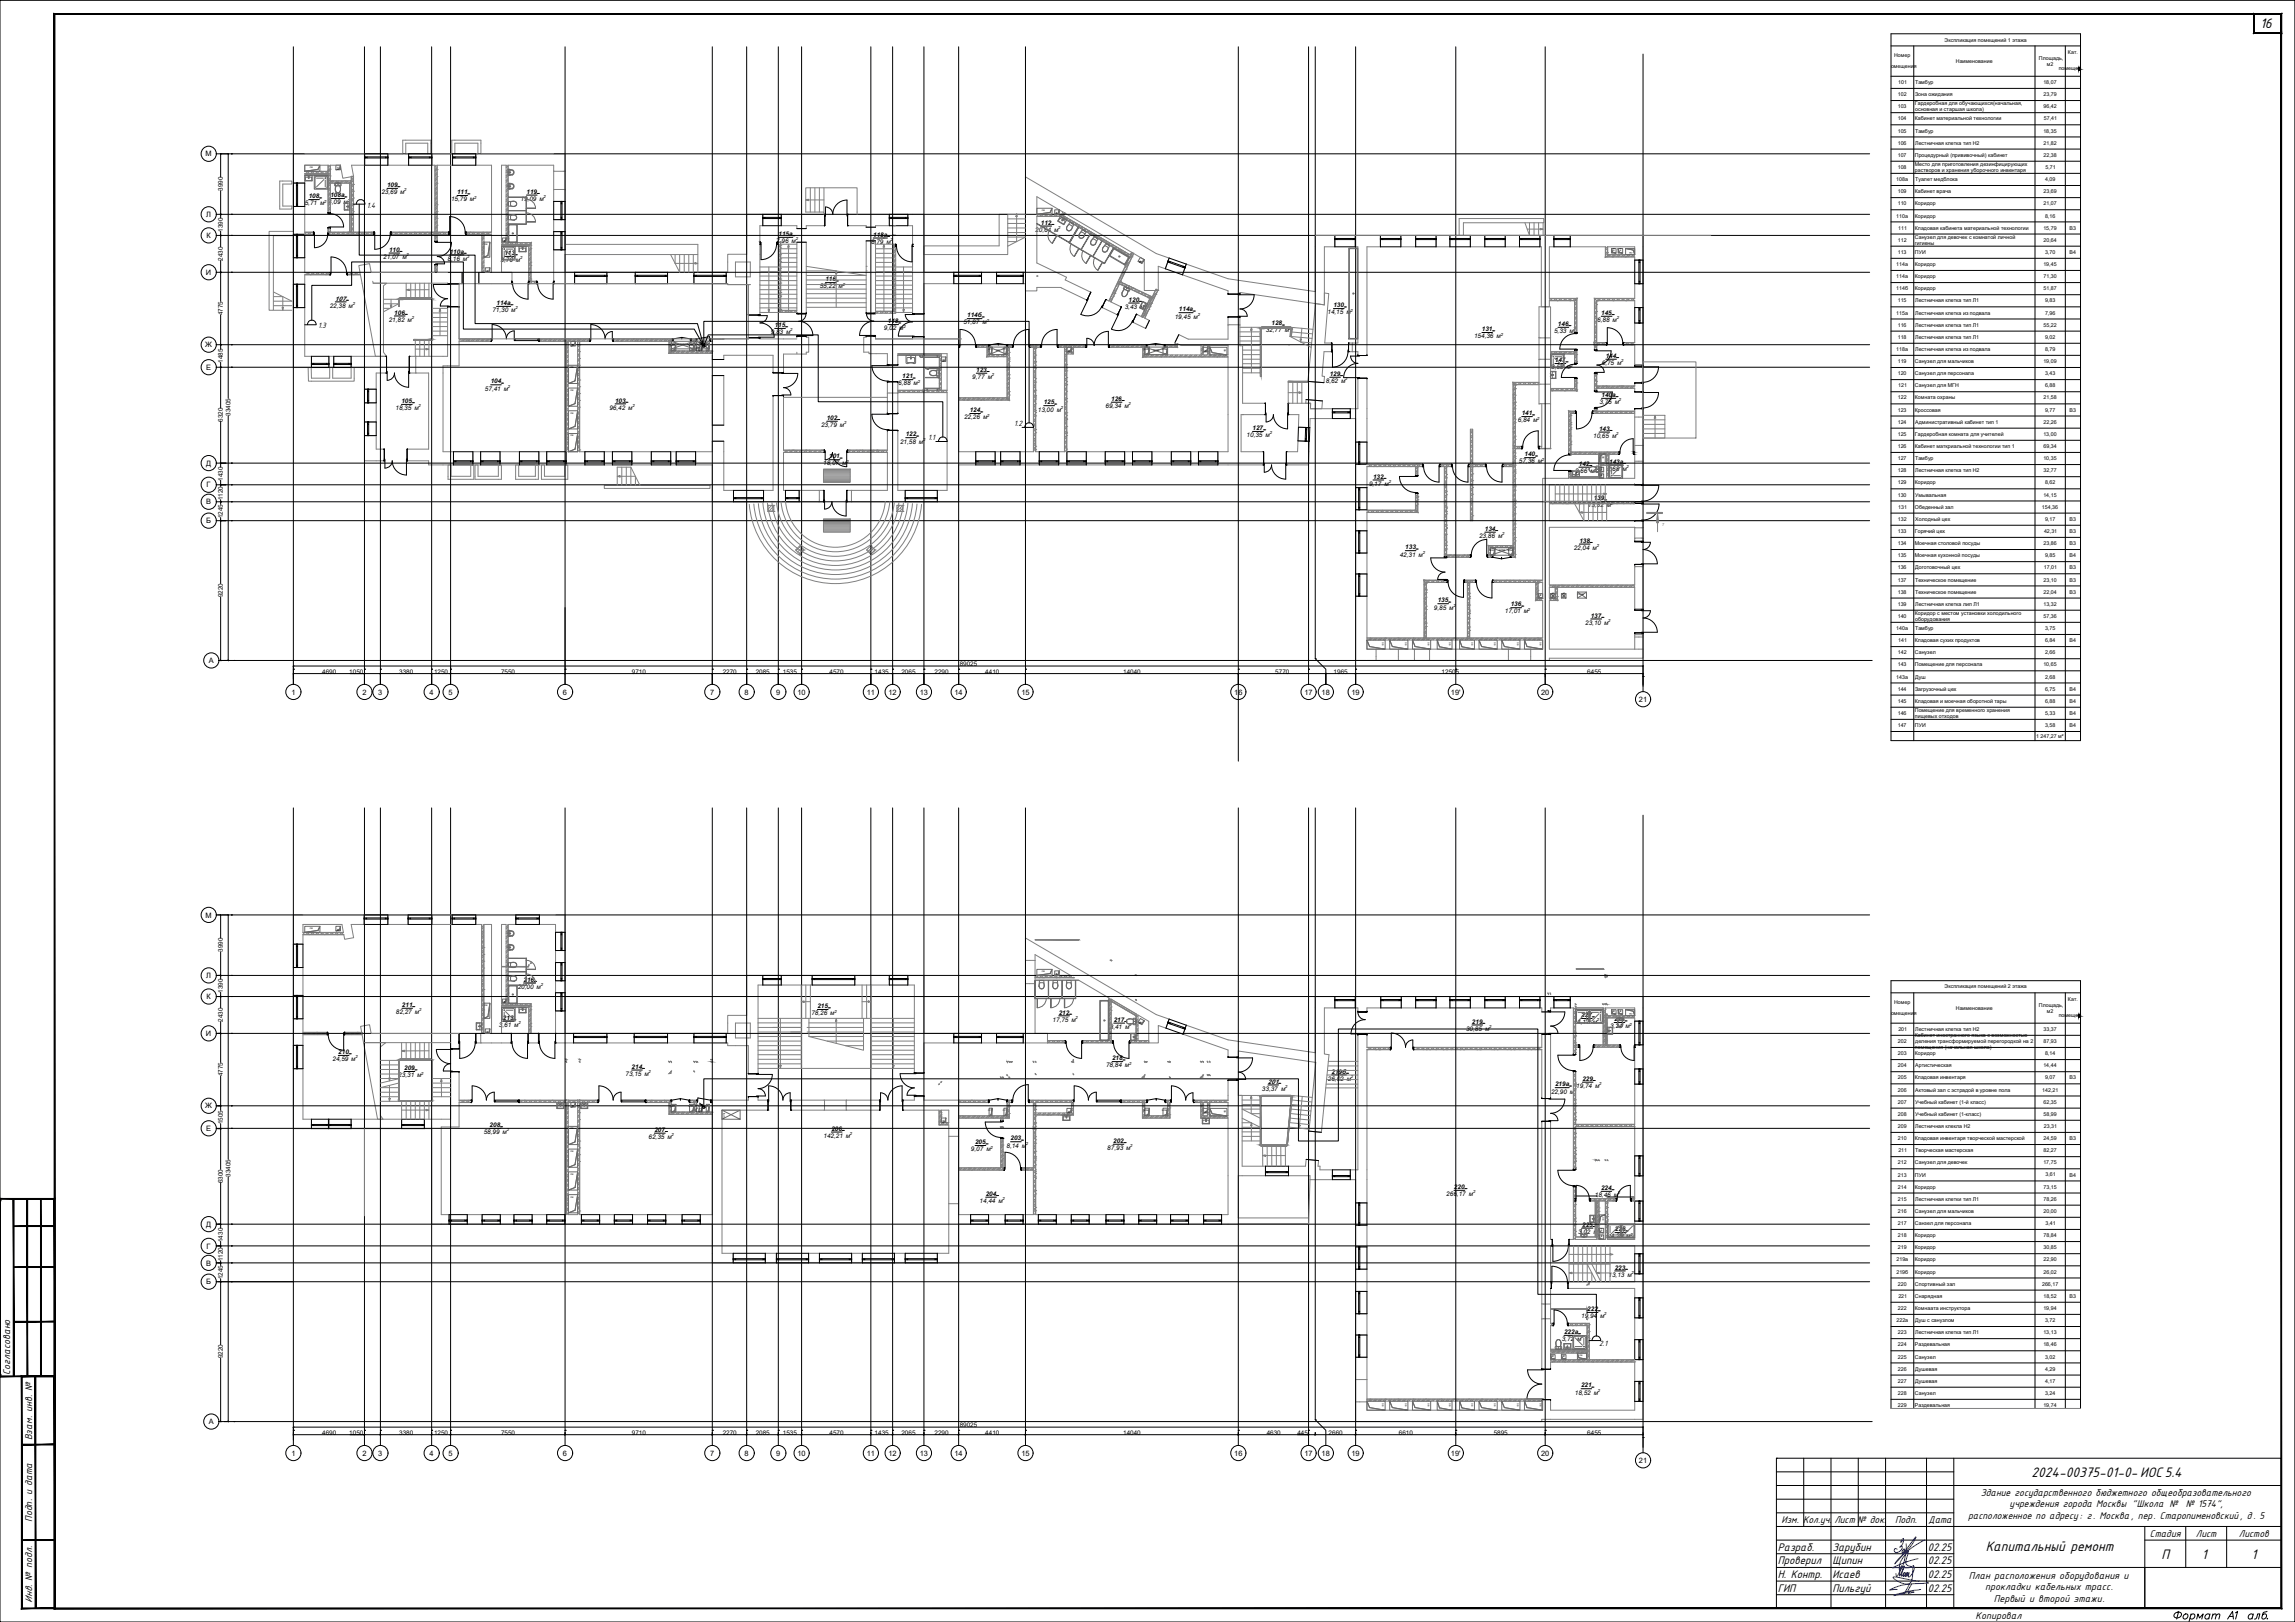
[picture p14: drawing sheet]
<svg xmlns="http://www.w3.org/2000/svg" width="841mm" height="594mm" viewBox="0 0 841 594" stroke-linecap="round" stroke-linejoin="round" font-family="sans-serif">
<defs><g id="words">
<g font-size="5.6">
<text x="744.5" y="540.8">2024-00375-01-0- ИОС 5.4</text>
<text x="727.7" y="568.2">Капитальный ремонт</text>
<text x="792.1" y="570.8">П</text>
<text x="806.8" y="570.8">1</text>
<text x="825.1" y="570.8">1</text>
</g>
<text font-size="5.4" x="828.2" y="10.4">16</text>
<g font-size="4.5">
<text x="651.5" y="568">Разраб.</text>
<text x="671.5" y="568">Зарубин</text>
<text x="706.5" y="568">02.25</text>
<text x="651.5" y="573">Проверил</text>
<text x="671.5" y="573">Щипин</text>
<text x="706.5" y="573">02.25</text>
<text x="651.5" y="578">Н. Контр.</text>
<text x="671.5" y="578">Исаев</text>
<text x="706.5" y="578">02.25</text>
<text x="651.5" y="583">ГИП</text>
<text x="671.5" y="583">Пильгуй</text>
<text x="706.5" y="583">02.25</text>
</g>
<g font-size="4">
<text x="725.9" y="547.9">Здание государственного бюджетного общеобразовательного</text>
<text x="652.8" y="557.8">Изм. Кол.уч.</text>
<text x="672.2" y="557.8">Лист № док.</text>
<text x="694.5" y="557.8">Подп.</text>
<text x="706.7" y="557.8">Дата</text>
<text x="721.3" y="556.3">расположенное по адресу : г. Москва, пер. Старопименовский , д. 5</text>
<text x="736.5" y="552.1">учреждения города Москвы &quot;Школа №</text>
<text x="801" y="552.1">№ 1574&quot;,</text>
<text x="787.9" y="562.8">Стадия</text>
<text x="804.7" y="562.8">Лист</text>
<text x="820.5" y="562.8">Листов</text>
</g>
<g font-size="3.9">
<text x="3.7" y="503.5" transform="rotate(-90 3.7 503.5)">Согласовано</text>
<text x="11.7" y="527.5" transform="rotate(-90 11.7 527.5)">Взам. инв. №</text>
<text x="11.7" y="557.5" transform="rotate(-90 11.7 557.5)">Подп. и дата</text>
<text x="721.5" y="578.3">План расположения оборудования и</text>
<text x="11.7" y="587.1" transform="rotate(-90 11.7 587.1)">Инв. № подл.</text>
<text x="727.5" y="582.5">прокладки кабельных трасс.</text>
<text x="730.7" y="586.6">Первый и второй этажи.</text>
<text x="724" y="592.8">Копировал</text>
</g>
<g font-size="3.1">
<text x="134.5" y="76.2">1.4</text>
<text x="116.6" y="120.3">1.3</text>
<text x="371.7" y="155.9">1.2</text>
<text x="340.1" y="161.1">1.1</text>
<text x="586.1" y="493.1">2.1</text>
</g>
<g font-size="2.7">
<text x="75.3" y="57.3">М</text>
<text x="75.6" y="79.5">Л</text>
<text x="75.7" y="87.2">К</text>
<text x="75.5" y="100.7">И</text>
<text x="75.2" y="127.2">Ж</text>
<text x="75.6" y="135.5">Е</text>
<text x="75.5" y="170.6">Д</text>
<text x="75.7" y="178.5">Г</text>
<text x="75.6" y="184.8">В</text>
<text x="75.6" y="191.7">Б</text>
<text x="76.5" y="242.9">А</text>
<text x="106.8" y="254.4">1</text>
<text x="132.8" y="254.4">2</text>
<text x="138.6" y="254.4">3</text>
<text x="157.4" y="254.4">4</text>
<text x="164.4" y="254.4">5</text>
<text x="206.3" y="254.4">6</text>
<text x="260.3" y="254.4">7</text>
<text x="272.9" y="254.4">8</text>
<text x="284.5" y="254.4">9</text>
<text x="292.2" y="254.4">10</text>
<text x="317.6" y="254.4">11</text>
<text x="325.6" y="254.4">12</text>
<text x="337.1" y="254.4">13</text>
<text x="349.8" y="254.4">14</text>
<text x="374.3" y="254.4">15</text>
<text x="452.3" y="254.4">16</text>
<text x="478" y="254.4">17</text>
<text x="484.3" y="254.4">18</text>
<text x="495.3" y="254.4">19</text>
<text x="531.7" y="254.4">19'</text>
<text x="564.7" y="254.4">20</text>
<text x="600.6" y="257.1">21</text>
<text x="75.3" y="336.1">М</text>
<text x="75.6" y="358.2">Л</text>
<text x="75.7" y="366">К</text>
<text x="75.5" y="379.5">И</text>
<text x="75.2" y="406">Ж</text>
<text x="75.6" y="414.2">Е</text>
<text x="75.5" y="449.3">Д</text>
<text x="75.7" y="457.3">Г</text>
<text x="75.6" y="463.5">В</text>
<text x="75.6" y="470.4">Б</text>
<text x="76.5" y="521.6">А</text>
<text x="106.8" y="533.2">1</text>
<text x="132.8" y="533.2">2</text>
<text x="138.6" y="533.2">3</text>
<text x="157.4" y="533.2">4</text>
<text x="164.4" y="533.2">5</text>
<text x="206.3" y="533.2">6</text>
<text x="260.3" y="533.2">7</text>
<text x="272.9" y="533.2">8</text>
<text x="284.5" y="533.2">9</text>
<text x="292.2" y="533.2">10</text>
<text x="317.6" y="533.2">11</text>
<text x="325.6" y="533.2">12</text>
<text x="337.1" y="533.2">13</text>
<text x="349.8" y="533.2">14</text>
<text x="374.3" y="533.2">15</text>
<text x="452.3" y="533.2">16</text>
<text x="478" y="533.2">17</text>
<text x="484.3" y="533.2">18</text>
<text x="495.3" y="533.2">19</text>
<text x="531.7" y="533.2">19'</text>
<text x="564.7" y="533.2">20</text>
<text x="600.6" y="535.8">21</text>
</g>
<g font-size="2.3">
<text x="81.7" y="69.9" transform="rotate(-90 81.7 69.9)">3990</text>
<text x="139.8" y="71.1">23,69 м</text>
<text x="141.8" y="68.5">109</text>
<text x="167.5" y="71.1">111</text>
<text x="192.9" y="71">119</text>
<text x="111.7" y="75.2">5,71 м</text>
<text x="113.1" y="72.6">108</text>
<text x="120.3" y="74.9">4,09 м</text>
<text x="121.1" y="72.2">108а</text>
<text x="165.3" y="73.7">15,79 м</text>
<text x="190.8" y="73.6">19,09 м</text>
<text x="381.4" y="82.3">112</text>
<text x="81.7" y="85" transform="rotate(-90 81.7 85)">1390</text>
<text x="284.5" y="89">7,96 м</text>
<text x="285.3" y="86.4">115а</text>
<text x="319.2" y="89.3">8,79 м</text>
<text x="320" y="86.7">118а</text>
<text x="379.4" y="84.9">20,64 м</text>
<text x="81.7" y="95.5" transform="rotate(-90 81.7 95.5)">2430</text>
<text x="140.5" y="94.8">21,07 м</text>
<text x="142.6" y="92.2">110</text>
<text x="164" y="95.5">8,16 м</text>
<text x="164.8" y="92.9">110а</text>
<text x="184.8" y="93.4">113</text>
<text x="183.4" y="96">3,70 м</text>
<text x="300.4" y="105.6">55,22</text>
<text x="302.5" y="103">116</text>
<text x="307.3" y="105.6">м</text>
<text x="120.8" y="112.7">22,38 м</text>
<text x="122.9" y="110.1">107</text>
<text x="181.9" y="111.7">114а</text>
<text x="412.2" y="113.1">3,43 м</text>
<text x="413.6" y="110.5">120</text>
<text x="488.7" y="112.5">130</text>
<text x="81.7" y="115.5" transform="rotate(-90 81.7 115.5)">4775</text>
<text x="142.5" y="117.9">21,82 м</text>
<text x="144.5" y="115.2">106</text>
<text x="180.4" y="114.4">71,30 м</text>
<text x="283.9" y="119.8">115</text>
<text x="325.4" y="118.4">118</text>
<text x="353.1" y="118.8">51,87 м</text>
<text x="354.4" y="116.2">114б</text>
<text x="430.5" y="116.7">19,45 м</text>
<text x="432" y="114">114а</text>
<text x="466" y="119.1">128</text>
<text x="486.5" y="115.1">14,15 м</text>
<text x="570.9" y="119.4">146</text>
<text x="585.3" y="118">6,88 м</text>
<text x="586.8" y="115.3">145</text>
<text x="282.5" y="122.4">9,83 м</text>
<text x="323.9" y="121">9,02 м</text>
<text x="463.8" y="121.8">32,77 м</text>
<text x="540.2" y="123.9">154,36 м</text>
<text x="543.1" y="121.3">131</text>
<text x="569.5" y="122">5,33 м</text>
<text x="588.5" y="131.1">144</text>
<text x="81.7" y="133" transform="rotate(-90 81.7 133)">1485</text>
<text x="357.8" y="136.2">123</text>
<text x="487.3" y="137.7">129</text>
<text x="568.4" y="135.3">3,58 м</text>
<text x="569.8" y="132.6">147</text>
<text x="587" y="133.7">6,75 м</text>
<text x="177.7" y="143.1">57,41 м</text>
<text x="179.8" y="140.4">104</text>
<text x="329.2" y="141.2">6,88 м</text>
<text x="330.6" y="138.6">121</text>
<text x="356.3" y="138.8">9,77 м</text>
<text x="485.9" y="140.3">8,62 м</text>
<text x="147.1" y="147.6">105</text>
<text x="225.4" y="147.4">103</text>
<text x="382.5" y="148.1">125</text>
<text x="405.1" y="149.4">69,34 м</text>
<text x="407.2" y="146.8">126</text>
<text x="586.1" y="148">3,75 м</text>
<text x="586.9" y="145.4">140а</text>
<text x="81.7" y="154.6" transform="rotate(-90 81.7 154.6)">6320</text>
<text x="84.5" y="152.3" transform="rotate(-90 84.5 152.3)">33405</text>
<text x="144.9" y="150.2">18,35 м</text>
<text x="223.3" y="150">96,42 м</text>
<text x="303" y="153.8">102</text>
<text x="353.3" y="153.6">22,26 м</text>
<text x="355.4" y="151">124</text>
<text x="380.3" y="150.7">13,00 м</text>
<text x="556.2" y="154.7">6,84 м</text>
<text x="557.7" y="152.1">141</text>
<text x="300.9" y="156.4">23,79 м</text>
<text x="331.9" y="159.8">122</text>
<text x="456.8" y="160.1">10,35 м</text>
<text x="459" y="157.5">127</text>
<text x="583.8" y="160.4">10,65 м</text>
<text x="586" y="157.8">143</text>
<text x="303.9" y="167.9">101</text>
<text x="329.8" y="162.4">21,58 м</text>
<text x="558.7" y="167.1">140</text>
<text x="301.7" y="170.5">18,07 м</text>
<text x="556.6" y="169.7">57,36 м</text>
<text x="577.2" y="173.2">2,66 м</text>
<text x="578.6" y="170.6">142</text>
<text x="588.9" y="172.5">2,68</text>
<text x="589.7" y="169.9">143а</text>
<text x="594.5" y="172.5">м</text>
<text x="81.7" y="176.2" transform="rotate(-90 81.7 176.2)">1430</text>
<text x="501.7" y="177.9">9,17 м</text>
<text x="503.2" y="175.3">132</text>
<text x="81.7" y="183.3" transform="rotate(-90 81.7 183.3)">1120</text>
<text x="581.9" y="185.8">13,32</text>
<text x="584.1" y="183.2">139</text>
<text x="588.8" y="185.8">м</text>
<text x="81.7" y="189.8" transform="rotate(-90 81.7 189.8)">1245</text>
<text x="542" y="197">23,86 м</text>
<text x="544.1" y="194.4">134</text>
<text x="512.9" y="203.8">42,31 м</text>
<text x="515" y="201.2">133</text>
<text x="576.7" y="201.4">22,04 м</text>
<text x="578.8" y="198.8">138</text>
<text x="81.7" y="218.8" transform="rotate(-90 81.7 218.8)">9220</text>
<text x="526.9" y="220.6">135</text>
<text x="525.4" y="223.2">9,85 м</text>
<text x="551.5" y="224.7">17,01 м</text>
<text x="553.6" y="222.1">136</text>
<text x="583" y="226.2">137</text>
<text x="580.9" y="228.8">23,10 м</text>
<text x="351.7" y="243.9">89025</text>
<text x="118.1" y="246.7">4690</text>
<text x="128" y="246.7">1050</text>
<text x="146.3" y="246.7">3380</text>
<text x="159.1" y="246.7">1250</text>
<text x="183.6" y="246.7">7550</text>
<text x="231.5" y="246.7">9710</text>
<text x="264.8" y="246.7">2270</text>
<text x="276.9" y="246.7">2085</text>
<text x="286.9" y="246.7">1535</text>
<text x="304" y="246.7">4570</text>
<text x="320.5" y="246.7">1435</text>
<text x="330.3" y="246.7">2065</text>
<text x="342.5" y="246.7">2290</text>
<text x="361.1" y="246.7">4410</text>
<text x="411.6" y="246.7">14040</text>
<text x="467.3" y="246.7">5770</text>
<text x="488.7" y="246.7">1965</text>
<text x="528.3" y="246.7">12505</text>
<text x="581.7" y="246.7">6455</text>
<text x="81.7" y="348.7" transform="rotate(-90 81.7 348.7)">3990</text>
<text x="191.9" y="359.5">216</text>
<text x="81.7" y="363.7" transform="rotate(-90 81.7 363.7)">1390</text>
<text x="189.7" y="362.2">20,00 м</text>
<text x="145.1" y="371.4">82,27 м</text>
<text x="147.3" y="368.8">211</text>
<text x="297.3" y="371.9">78,26 м</text>
<text x="299.5" y="369.2">215</text>
<text x="388" y="371.6">212</text>
<text x="81.7" y="374.2" transform="rotate(-90 81.7 374.2)">2430</text>
<text x="182.8" y="376.2">3,61 м</text>
<text x="184.3" y="373.6">213</text>
<text x="385.7" y="374.2">17,75 м</text>
<text x="406.7" y="376.9">3,41 м</text>
<text x="408.1" y="374.2">217</text>
<text x="537.3" y="377.5">30,85 м</text>
<text x="539.4" y="374.9">219</text>
<text x="578" y="375.2">4,17 м</text>
<text x="579.5" y="372.5">227</text>
<text x="590" y="376.6">3,24 м</text>
<text x="591.5" y="374">228</text>
<text x="121.9" y="388.7">24,59 м</text>
<text x="124" y="386.1">210</text>
<text x="407.5" y="388.3">218</text>
<text x="81.7" y="394.2" transform="rotate(-90 81.7 394.2)">4775</text>
<text x="146" y="394.6">23,31 м</text>
<text x="148.1" y="392">209</text>
<text x="229.3" y="394.1">73,15 м</text>
<text x="231.5" y="391.4">214</text>
<text x="405.3" y="391">78,84 м</text>
<text x="486.6" y="395.8">26,02 м</text>
<text x="488" y="393.2">219б</text>
<text x="579.9" y="395.9">229</text>
<text x="462.4" y="399.5">33,37 м</text>
<text x="464.7" y="396.9">201</text>
<text x="568.4" y="400.5">22,90 м</text>
<text x="569.9" y="397.9">219а</text>
<text x="577.6" y="398.5">19,74 м</text>
<text x="81.7" y="411.8" transform="rotate(-90 81.7 411.8)">1505</text>
<text x="179.4" y="412.8">208</text>
<text x="177.3" y="415.4">58,99 м</text>
<text x="237.7" y="417.1">62,35 м</text>
<text x="239.8" y="414.5">207</text>
<text x="301.8" y="416.7">142,21 м</text>
<text x="304.7" y="414.1">206</text>
<text x="357.3" y="419.1">205</text>
<text x="370.3" y="417.7">203</text>
<text x="407.9" y="418.6">202</text>
<text x="355.8" y="421.7">9,07 м</text>
<text x="368.8" y="420.3">8,14 м</text>
<text x="405.8" y="421.2">87,93 м</text>
<text x="84.5" y="431" transform="rotate(-90 84.5 431)">33405</text>
<text x="81.7" y="433.4" transform="rotate(-90 81.7 433.4)">6300</text>
<text x="361.2" y="438">204</text>
<text x="532.8" y="435.5">220</text>
<text x="586.7" y="435.9">224</text>
<text x="359" y="440.6">14,44 м</text>
<text x="530" y="438.1">266,17 м</text>
<text x="584.5" y="438.5">18,46 м</text>
<text x="579.8" y="449.3">225</text>
<text x="81.7" y="454.9" transform="rotate(-90 81.7 454.9)">1430</text>
<text x="578.3" y="451.9">3,02 м</text>
<text x="590.4" y="453.6">4,29 м</text>
<text x="591.8" y="450.9">226</text>
<text x="81.7" y="462" transform="rotate(-90 81.7 462)">1120</text>
<text x="589.5" y="467.6">13,13 м</text>
<text x="591.7" y="465">223</text>
<text x="81.7" y="468.6" transform="rotate(-90 81.7 468.6)">1245</text>
<text x="579.5" y="482.8">19,94</text>
<text x="581.7" y="480.2">222</text>
<text x="586.4" y="482.8">м</text>
<text x="572.3" y="491.2">3,72</text>
<text x="573.2" y="488.6">222а</text>
<text x="577.9" y="491.2">м</text>
<text x="81.7" y="497.6" transform="rotate(-90 81.7 497.6)">9220</text>
<text x="579.4" y="508.2">221</text>
<text x="577.1" y="510.8">18,52 м</text>
<text x="118.1" y="525.4">4690</text>
<text x="128" y="525.4">1050</text>
<text x="146.3" y="525.4">3380</text>
<text x="159.1" y="525.4">1250</text>
<text x="183.6" y="525.4">7550</text>
<text x="231.5" y="525.4">9710</text>
<text x="264.8" y="525.4">2270</text>
<text x="276.9" y="525.4">2085</text>
<text x="286.9" y="525.4">1535</text>
<text x="304" y="525.4">4570</text>
<text x="320.5" y="525.4">1435</text>
<text x="330.3" y="525.4">2065</text>
<text x="342.5" y="525.4">2290</text>
<text x="351.7" y="522.7">89025</text>
<text x="361.1" y="525.4">4410</text>
<text x="411.6" y="525.4">14040</text>
<text x="464.2" y="525.4">4630</text>
<text x="475.5" y="525.5">445</text>
<text x="486.9" y="525.4">2660</text>
<text x="512.6" y="525.4">6610</text>
<text x="547.4" y="525.4">5895</text>
<text x="581.7" y="525.4">6455</text>
</g>
<g font-size="2.2">
<text x="254.7" y="128.6">СС1</text>
<text x="254.7" y="407.4">СС1</text>
</g>
<g font-size="1.9">
<text x="712.6" y="15.2">Экспликация помещений 1 этажа</text>
<text x="694.1" y="20.9">Номер</text>
<text x="716.7" y="23">Наименование</text>
<text x="747.2" y="21.9">Площадь,</text>
<text x="757.8" y="20">Кат.</text>
<text x="693" y="24.8">омещения</text>
<text x="750.1" y="24.1">м2</text>
<text x="754.4" y="25.8">помеще</text>
<text x="695.5" y="35.2">102</text>
<text x="695.6" y="30.8">101</text>
<text x="701.8" y="35.2">Зона ожидания</text>
<text x="701.8" y="30.8">Тамбур</text>
<text x="748.8" y="30.8">18,07</text>
<text x="748.9" y="35.2">23,79</text>
<text x="695.5" y="39.7">103</text>
<text x="701.7" y="38.6">Гардеробная для обучающихся(начальная,</text>
<text x="701.8" y="40.7">основная и старшая школа)</text>
<text x="748.9" y="39.7">96,42</text>
<text x="695.5" y="44.1">104</text>
<text x="701.7" y="44.1">Кабинет материальной технологии</text>
<text x="749" y="44.1">57,41</text>
<text x="695.5" y="48.5">105</text>
<text x="695.5" y="53">106</text>
<text x="701.8" y="48.5">Тамбур</text>
<text x="701.8" y="53">Лестничная клетка тип Н2</text>
<text x="748.8" y="48.5">18,35</text>
<text x="748.9" y="53">21,82</text>
<text x="695.5" y="57.4">107</text>
<text x="701.7" y="57.4">Процедурный (прививочный) кабинет</text>
<text x="748.9" y="57.4">22,38</text>
<text x="695.5" y="61.9">108</text>
<text x="701.7" y="60.8">Место для приготовления дезинфицирующих</text>
<text x="701.7" y="63">растворов и хранения уборочного инвентаря</text>
<text x="749.6" y="61.9">5,71</text>
<text x="694.9" y="66.3">108а</text>
<text x="695.5" y="70.8">109</text>
<text x="701.7" y="70.8">Кабинет врача</text>
<text x="701.8" y="66.3">Туалет медблока</text>
<text x="748.9" y="70.8">23,69</text>
<text x="749.4" y="66.3">4,09</text>
<text x="695.5" y="75.2">110</text>
<text x="701.7" y="75.2">Коридор</text>
<text x="748.9" y="75.2">21,07</text>
<text x="694.9" y="79.7">110а</text>
<text x="701.7" y="79.7">Коридор</text>
<text x="749.4" y="79.7">8,16</text>
<text x="695.5" y="88.6">112</text>
<text x="695.6" y="84.1">111</text>
<text x="701.7" y="84.1">Кладовая кабинета материальной технологии</text>
<text x="701.7" y="89.6">гигиены</text>
<text x="701.8" y="87.5">Санузел для девочек с комнатой личной</text>
<text x="748.8" y="84.1">15,79</text>
<text x="748.9" y="88.6">20,64</text>
<text x="758.4" y="84.1">В3</text>
<text x="695.5" y="93">113</text>
<text x="701.7" y="93">ПУИ</text>
<text x="749.4" y="93">3,70</text>
<text x="758.4" y="93">В4</text>
<text x="694.9" y="97.4">114а</text>
<text x="694.9" y="101.9">114а</text>
<text x="701.7" y="97.4">Коридор</text>
<text x="701.7" y="101.9">Коридор</text>
<text x="748.8" y="97.4">19,45</text>
<text x="748.9" y="101.9">71,30</text>
<text x="694.9" y="106.3">114б</text>
<text x="701.7" y="106.3">Коридор</text>
<text x="748.9" y="106.3">51,87</text>
<text x="695.5" y="110.8">115</text>
<text x="701.8" y="110.8">Лестничная клетка тип Л1</text>
<text x="749.4" y="110.8">9,83</text>
<text x="694.9" y="115.2">115а</text>
<text x="695.5" y="119.7">116</text>
<text x="701.8" y="115.2">Лестничная клетка из подвала</text>
<text x="701.8" y="119.7">Лестничная клетка тип Л1</text>
<text x="748.9" y="119.7">55,22</text>
<text x="749.4" y="115.2">7,96</text>
<text x="695.5" y="124.1">118</text>
<text x="701.8" y="124.1">Лестничная клетка тип Л1</text>
<text x="749.4" y="124.1">9,02</text>
<text x="694.9" y="128.6">118а</text>
<text x="701.8" y="128.5">Лестничная клетка из подвала</text>
<text x="749.4" y="128.5">8,79</text>
<text x="695.5" y="133">119</text>
<text x="695.5" y="137.4">120</text>
<text x="701.8" y="133">Санузел для мальчиков</text>
<text x="701.8" y="137.4">Санузел для персонала</text>
<text x="748.8" y="133">19,09</text>
<text x="749.4" y="137.4">3,43</text>
<text x="695.6" y="141.9">121</text>
<text x="701.8" y="141.9">Санузел для МГН</text>
<text x="749.4" y="141.9">6,88</text>
<text x="695.5" y="146.3">122</text>
<text x="701.7" y="146.3">Комната охраны</text>
<text x="748.9" y="146.3">21,58</text>
<text x="695.5" y="150.8">123</text>
<text x="695.5" y="155.2">124</text>
<text x="701.7" y="150.8">Кроссовая</text>
<text x="701.9" y="155.2">Административный кабинет тип 1</text>
<text x="748.9" y="155.2">22,26</text>
<text x="749.4" y="150.8">9,77</text>
<text x="758.4" y="150.8">В3</text>
<text x="695.5" y="159.7">125</text>
<text x="701.7" y="159.7">Гардеробная комната для учителей</text>
<text x="748.8" y="159.7">13,00</text>
<text x="695.5" y="164.1">126</text>
<text x="701.7" y="164.1">Кабинет маткриальной технологии тип 1</text>
<text x="748.9" y="164.1">69,34</text>
<text x="695.5" y="168.5">127</text>
<text x="695.5" y="173">128</text>
<text x="701.8" y="168.5">Тамбур</text>
<text x="701.8" y="173">Лестничная клетка тип Н2</text>
<text x="748.8" y="168.5">10,35</text>
<text x="748.9" y="173">32,77</text>
<text x="695.5" y="177.4">129</text>
<text x="701.7" y="177.4">Коридор</text>
<text x="749.4" y="177.4">8,62</text>
<text x="695.5" y="181.9">130</text>
<text x="701.8" y="181.9">Умывальная</text>
<text x="748.8" y="181.9">14,15</text>
<text x="695.5" y="190.8">132</text>
<text x="695.6" y="186.3">131</text>
<text x="701.8" y="186.3">Обеденный зал</text>
<text x="701.8" y="190.8">Холодный цех</text>
<text x="748.3" y="186.3">154,36</text>
<text x="749.4" y="190.8">9,17</text>
<text x="758.4" y="190.8">В3</text>
<text x="695.5" y="195.2">133</text>
<text x="701.7" y="195.2">Горячий цех</text>
<text x="749" y="195.2">42,31</text>
<text x="758.4" y="195.2">В3</text>
<text x="695.5" y="199.7">134</text>
<text x="701.7" y="199.7">Моечная столовой посуды</text>
<text x="748.9" y="199.7">23,86</text>
<text x="758.4" y="199.7">В3</text>
<text x="695.5" y="204.1">135</text>
<text x="695.5" y="208.5">136</text>
<text x="701.7" y="204.1">Моечная кухонной посуды</text>
<text x="701.9" y="208.5">Доготовочный цех</text>
<text x="749" y="208.5">17,01</text>
<text x="749.4" y="204.1">9,85</text>
<text x="758.4" y="204.1">В4</text>
<text x="758.4" y="208.5">В3</text>
<text x="695.5" y="213">137</text>
<text x="701.8" y="213">Техническое помещение</text>
<text x="748.9" y="213">23,10</text>
<text x="758.4" y="213">В3</text>
<text x="695.5" y="217.4">138</text>
<text x="695.5" y="221.9">139</text>
<text x="701.8" y="217.4">Техническое помещение</text>
<text x="701.8" y="221.9">Лестничная клетка лип Л1</text>
<text x="748.8" y="221.9">13,32</text>
<text x="748.9" y="217.4">22,04</text>
<text x="758.4" y="217.4">В3</text>
<text x="695.5" y="226.3">140</text>
<text x="701.7" y="225.2">Коридор с местом установки холодильного</text>
<text x="701.8" y="227.4">оборудования</text>
<text x="748.9" y="226.3">57,36</text>
<text x="694.9" y="230.8">140а</text>
<text x="701.8" y="230.8">Тамбур</text>
<text x="749.4" y="230.8">3,75</text>
<text x="695.5" y="239.7">142</text>
<text x="695.6" y="235.2">141</text>
<text x="701.7" y="235.2">Кладовая сухих продуктов</text>
<text x="701.8" y="239.6">Санузел</text>
<text x="749.4" y="235.2">6,84</text>
<text x="749.4" y="239.6">2,66</text>
<text x="758.4" y="235.2">В4</text>
<text x="695.5" y="244.1">143</text>
<text x="701.7" y="244.1">Помещение для персонала</text>
<text x="748.8" y="244.1">10,65</text>
<text x="694.9" y="248.6">143а</text>
<text x="701.9" y="248.5">Душ</text>
<text x="749.4" y="248.5">2,68</text>
<text x="695.5" y="253">144</text>
<text x="695.5" y="257.4">145</text>
<text x="701.7" y="257.4">Кладовая и моечная оборотной тары</text>
<text x="701.8" y="253">Загрузочный цех</text>
<text x="749.4" y="253">6,75</text>
<text x="749.4" y="257.4">6,88</text>
<text x="758.4" y="253">В4</text>
<text x="758.4" y="257.4">В4</text>
<text x="695.5" y="261.9">146</text>
<text x="701.7" y="260.8">Помещение для временного хранения</text>
<text x="701.7" y="263">пищевых отходов</text>
<text x="749.4" y="261.9">5,33</text>
<text x="758.4" y="261.9">В4</text>
<text x="695.5" y="266.3">147</text>
<text x="701.7" y="266.3">ПУИ</text>
<text x="749.4" y="266.3">3,58</text>
<text x="758.4" y="266.3">В4</text>
<text x="746.2" y="270.2">1 247,27 м²</text>
<text x="712.6" y="362">Экспликация помещений 2 этажа</text>
<text x="693" y="371.6">омещения</text>
<text x="694.1" y="367.7">Номер</text>
<text x="716.7" y="369.8">Наименование</text>
<text x="747.2" y="368.7">Площадь,</text>
<text x="750.1" y="370.9">м2</text>
<text x="757.8" y="366.7">Кат.</text>
<text x="695.7" y="377.6">201</text>
<text x="701.8" y="377.6">Лестничная клетка тип Н2</text>
<text x="748.9" y="377.6">33,37</text>
<text x="754.4" y="372.6">помеще</text>
<text x="695.5" y="382">202</text>
<text x="701.7" y="379.8">Кабинет иностранного языка с возможностью</text>
<text x="701.9" y="382">деления трансформируемой перегородкой на 2</text>
<text x="748.9" y="382">87,93</text>
<text x="695.5" y="386.5">203</text>
<text x="701.7" y="386.5">Коридор</text>
<text x="701.7" y="384.2">помещения (начальная школа)</text>
<text x="749.4" y="386.5">8,14</text>
<text x="695.5" y="390.9">204</text>
<text x="695.5" y="395.4">205</text>
<text x="701.7" y="395.4">Кладовая инвентаря</text>
<text x="701.9" y="390.9">Артистическая</text>
<text x="748.8" y="390.9">14,44</text>
<text x="749.4" y="395.4">9,07</text>
<text x="758.4" y="395.4">В3</text>
<text x="695.5" y="399.8">206</text>
<text x="701.9" y="399.8">Актовый зал с эстрадой в уровне пола</text>
<text x="748.4" y="399.8">142,21</text>
<text x="695.5" y="404.3">207</text>
<text x="701.8" y="404.2">Учебный кабинет (1-й класс)</text>
<text x="748.9" y="404.3">62,35</text>
<text x="695.5" y="408.7">208</text>
<text x="695.5" y="413.1">209</text>
<text x="701.8" y="408.7">Учебный кабинет (1-класс)</text>
<text x="701.8" y="413.1">Лестничная клекла Н2</text>
<text x="748.9" y="408.7">58,99</text>
<text x="749" y="413.1">23,31</text>
<text x="695.5" y="417.6">210</text>
<text x="701.7" y="417.6">Кладовая инвентаря творческой мастерской</text>
<text x="748.9" y="417.6">24,59</text>
<text x="758.4" y="417.6">В3</text>
<text x="695.7" y="422">211</text>
<text x="701.8" y="422">Творческая мастерская</text>
<text x="748.9" y="422">82,27</text>
<text x="695.5" y="426.5">212</text>
<text x="695.5" y="430.9">213</text>
<text x="701.7" y="430.9">ПУИ</text>
<text x="701.8" y="426.5">Санузел для девочек</text>
<text x="748.8" y="426.5">17,75</text>
<text x="749.6" y="430.9">3,61</text>
<text x="758.4" y="430.9">В4</text>
<text x="695.5" y="435.4">214</text>
<text x="701.7" y="435.3">Коридор</text>
<text x="748.9" y="435.3">73,15</text>
<text x="695.5" y="439.8">215</text>
<text x="701.8" y="439.8">Лестничная клетки тип Л1</text>
<text x="748.9" y="439.8">78,26</text>
<text x="695.5" y="444.2">216</text>
<text x="695.5" y="448.7">217</text>
<text x="701.8" y="444.2">Санузел для мальчиков</text>
<text x="701.8" y="448.7">Санзел для персонала</text>
<text x="748.9" y="444.2">20,00</text>
<text x="749.6" y="448.7">3,41</text>
<text x="695.5" y="453.1">218</text>
<text x="701.7" y="453.1">Коридор</text>
<text x="748.9" y="453.1">78,84</text>
<text x="695.5" y="457.6">219</text>
<text x="701.7" y="457.6">Коридор</text>
<text x="748.9" y="457.6">30,85</text>
<text x="695" y="466.5">219б</text>
<text x="695" y="462">219а</text>
<text x="701.7" y="462">Коридор</text>
<text x="701.7" y="466.5">Коридор</text>
<text x="748.9" y="462">22,90</text>
<text x="748.9" y="466.5">26,02</text>
<text x="695.5" y="470.9">220</text>
<text x="701.8" y="470.9">Спортивный зал</text>
<text x="748.3" y="470.9">266,17</text>
<text x="695.5" y="479.8">222</text>
<text x="695.7" y="475.4">221</text>
<text x="701.7" y="479.8">Комнаата инструктора</text>
<text x="701.8" y="475.4">Снарядная</text>
<text x="748.8" y="479.8">19,94</text>
<text x="748.8" y="475.4">18,52</text>
<text x="758.4" y="475.4">В3</text>
<text x="695" y="484.2">222а</text>
<text x="701.9" y="484.2">Душ с санузлом</text>
<text x="749.4" y="484.2">3,72</text>
<text x="695.5" y="488.7">223</text>
<text x="701.8" y="488.7">Лестничная клетка тип Л1</text>
<text x="748.8" y="488.7">13,13</text>
<text x="695.5" y="493.1">224</text>
<text x="695.5" y="497.6">225</text>
<text x="701.7" y="493.1">Раздевальная</text>
<text x="701.8" y="497.6">Санузел</text>
<text x="748.8" y="493.1">18,46</text>
<text x="749.4" y="497.6">3,02</text>
<text x="695.5" y="502">226</text>
<text x="701.9" y="502">Душевая</text>
<text x="749.4" y="502">4,29</text>
<text x="695.5" y="506.5">227</text>
<text x="701.9" y="506.5">Душевая</text>
<text x="749.4" y="506.5">4,17</text>
<text x="695.5" y="510.9">228</text>
<text x="695.5" y="515.4">229</text>
<text x="701.7" y="515.4">Раздевальная</text>
<text x="701.8" y="510.9">Санузел</text>
<text x="748.8" y="515.4">19,74</text>
<text x="749.4" y="510.9">3,24</text>
</g>
<text font-size="1.6" fill="#808080" x="609.1" y="192.6">7</text>
<g font-size="1.5">
<text x="148.2" y="70.1">2</text>
<text x="118.8" y="74.2">2</text>
<text x="127.4" y="73.8">2</text>
<text x="173.7" y="72.7">2</text>
<text x="199.2" y="72.6">2</text>
<text x="387.8" y="83.9">2</text>
<text x="291.6" y="88">2</text>
<text x="326.3" y="88.3">2</text>
<text x="149" y="93.8">2</text>
<text x="171.2" y="94.5">2</text>
<text x="190.6" y="95">2</text>
<text x="308.8" y="104.6">2</text>
<text x="129.3" y="111.7">2</text>
<text x="188.9" y="113.3">2</text>
<text x="419.3" y="112.1">2</text>
<text x="150.9" y="116.9">2</text>
<text x="331.1" y="120">2</text>
<text x="361.6" y="117.8">2</text>
<text x="439" y="115.6">2</text>
<text x="494.9" y="114.1">2</text>
<text x="592.5" y="116.9">2</text>
<text x="289.6" y="121.4">2</text>
<text x="472.4" y="120.7">2</text>
<text x="550" y="122.9">2</text>
<text x="576.6" y="121">2</text>
<text x="363.5" y="137.8">2</text>
<text x="575.6" y="134.3">2</text>
<text x="594.1" y="132.7">2</text>
<text x="186.1" y="142">2</text>
<text x="336.3" y="140.2">2</text>
<text x="493" y="139.3">2</text>
<text x="153.4" y="149.2">2</text>
<text x="231.8" y="149">2</text>
<text x="388.7" y="149.7">2</text>
<text x="413.6" y="148.4">2</text>
<text x="593.3" y="147">2</text>
<text x="309.3" y="155.4">2</text>
<text x="361.8" y="152.6">2</text>
<text x="563.3" y="153.7">2</text>
<text x="338.3" y="161.4">2</text>
<text x="465.3" y="159.1">2</text>
<text x="592.3" y="159.4">2</text>
<text x="310.2" y="169.5">2</text>
<text x="565.1" y="168.7">2</text>
<text x="584.3" y="172.2">2</text>
<text x="596.1" y="171.5">2</text>
<text x="508.9" y="176.9">2</text>
<text x="590.3" y="184.8">2</text>
<text x="550.5" y="196">2</text>
<text x="521.4" y="202.8">2</text>
<text x="585.1" y="200.4">2</text>
<text x="532.6" y="222.2">2</text>
<text x="559.9" y="223.7">2</text>
<text x="589.3" y="227.8">2</text>
<text x="198.2" y="361.1">2</text>
<text x="153.6" y="370.4">2</text>
<text x="305.8" y="370.9">2</text>
<text x="190" y="375.2">2</text>
<text x="394.2" y="373.2">2</text>
<text x="413.8" y="375.8">2</text>
<text x="545.7" y="376.5">2</text>
<text x="585.2" y="374.1">2</text>
<text x="597.2" y="375.6">2</text>
<text x="130.3" y="387.7">2</text>
<text x="413.8" y="389.9">2</text>
<text x="154.4" y="393.6">2</text>
<text x="237.7" y="393">2</text>
<text x="495" y="394.8">2</text>
<text x="471" y="398.5">2</text>
<text x="576.8" y="399.5">2</text>
<text x="586.1" y="397.5">2</text>
<text x="185.7" y="414.4">2</text>
<text x="246.1" y="416.1">2</text>
<text x="311.5" y="415.7">2</text>
<text x="376" y="419.3">2</text>
<text x="363" y="420.7">2</text>
<text x="414.2" y="420.2">2</text>
<text x="539.8" y="437.1">2</text>
<text x="592.9" y="437.5">2</text>
<text x="367.4" y="439.6">2</text>
<text x="585.4" y="450.9">2</text>
<text x="597.5" y="452.6">2</text>
<text x="597.9" y="466.6">2</text>
<text x="587.9" y="481.8">2</text>
<text x="579.5" y="490.2">2</text>
<text x="585.6" y="509.8">2</text>
</g>
<g font-size=".9">
<text x="249.1" y="126.4">ЭОМ</text>
<text x="256.8" y="126.3">СС</text>
<text x="365.1" y="128.5">СС</text>
<text x="422.6" y="128.5">ЭОМ</text>
<text x="549.3" y="202">ЭОМ</text>
</g>
<g font-size=".8">
<text x="113.5" y="61.6">ОВ</text>
<text x="124.2" y="62.2" transform="rotate(-90 124.2 62.2)">ВК</text>
<text x="381.8" y="77.4">ОВ</text>
<text x="387.6" y="78.5" transform="rotate(-90 387.6 78.5)">ВК</text>
<text x="177.5" y="89.7">ОВ</text>
<text x="185.2" y="88.7" transform="rotate(-90 185.2 88.7)">ВК</text>
<text x="591.2" y="91" transform="rotate(90 591.2 91)">ВК</text>
<text x="593.6" y="91" transform="rotate(90 593.6 91)">ВК</text>
<text x="598.3" y="92.2" transform="rotate(-180 598.3 92.2)">ОВ</text>
<text x="178.9" y="99.8" transform="rotate(-90 178.9 99.8)">ВК</text>
<text x="418" y="96.3" transform="rotate(-59 418 96.3)">ВК</text>
<text x="210.3" y="126.8" transform="rotate(-90 210.3 126.8)">ВК</text>
<text x="245.6" y="126.8">ЭОМ</text>
<text x="252.3" y="126.8">ЭОМ</text>
<text x="255.9" y="126.8">СС</text>
<text x="258.4" y="126.8">СС</text>
<text x="362.1" y="128.2">СС</text>
<text x="367.5" y="128.2">СС</text>
<text x="392" y="128.9" transform="rotate(-90 392 128.9)">ВК</text>
<text x="419.1" y="128.2">ЭОМ</text>
<text x="425.8" y="128.2">ЭОМ</text>
<text x="442" y="128.9" transform="rotate(-90 442 128.9)">ВК</text>
<text x="448.6" y="127.7" transform="rotate(90 448.6 127.7)">ОВ</text>
<text x="209.1" y="134.8">ОВ</text>
<text x="346" y="132.4" transform="rotate(-90 346 132.4)">ВК</text>
<text x="209.1" y="143.2">ОВ</text>
<text x="209.1" y="151.5">ОВ</text>
<text x="209.1" y="159.8">ОВ</text>
<text x="587.2" y="166.9" transform="rotate(90 587.2 166.9)">ОВ</text>
<text x="586.6" y="171.1" transform="rotate(90 586.6 171.1)">ВК</text>
<text x="586.6" y="173.5" transform="rotate(90 586.6 173.5)">ВК</text>
<text x="545.8" y="201.6">ЭОМ</text>
<text x="552.4" y="201.6">ЭОМ</text>
<text x="564.3" y="217.4" transform="rotate(90 564.3 217.4)">ВК</text>
<text x="568.8" y="216.7" transform="rotate(90 568.8 216.7)">ПотПр</text>
<text x="572.8" y="216.7" transform="rotate(90 572.8 216.7)">ПотПр</text>
<text x="578.2" y="217.9">ПотПр</text>
<text x="506.5" y="235.2" transform="rotate(90 506.5 235.2)">ОВ</text>
<text x="514.9" y="235.2" transform="rotate(90 514.9 235.2)">ОВ</text>
<text x="523.2" y="235.2" transform="rotate(90 523.2 235.2)">ОВ</text>
<text x="531" y="235.2" transform="rotate(90 531 235.2)">ОВ</text>
<text x="539.3" y="235.2" transform="rotate(90 539.3 235.2)">ОВ</text>
<text x="547.6" y="235.2" transform="rotate(90 547.6 235.2)">ОВ</text>
<text x="555.9" y="235.2" transform="rotate(90 555.9 235.2)">ОВ</text>
<text x="564.3" y="235.2" transform="rotate(90 564.3 235.2)">ОВ</text>
<text x="113.5" y="340.3">ОВ</text>
<text x="124.2" y="341" transform="rotate(-90 124.2 341)">ВК</text>
<text x="381.8" y="356.1">ОВ</text>
<text x="387.6" y="357.3" transform="rotate(-90 387.6 357.3)">ВК</text>
<text x="177.5" y="368.5">ОВ</text>
<text x="185.2" y="367.4" transform="rotate(-90 185.2 367.4)">ВК</text>
<text x="591.2" y="369.8" transform="rotate(90 591.2 369.8)">ВК</text>
<text x="593.6" y="369.8" transform="rotate(90 593.6 369.8)">ВК</text>
<text x="598.3" y="371" transform="rotate(-180 598.3 371)">ОВ</text>
<text x="418" y="375" transform="rotate(-59 418 375)">ВК</text>
<text x="178.9" y="378.5" transform="rotate(-90 178.9 378.5)">ВК</text>
<text x="210.3" y="405.5" transform="rotate(-90 210.3 405.5)">ВК</text>
<text x="245.6" y="405.5">ЭОМ</text>
<text x="252.3" y="405.5">ЭОМ</text>
<text x="255.9" y="405.5">СС</text>
<text x="258.4" y="405.5">СС</text>
<text x="362.1" y="406.9">СС</text>
<text x="367.5" y="406.9">СС</text>
<text x="392" y="407.7" transform="rotate(-90 392 407.7)">ВК</text>
<text x="419.1" y="406.9">ЭОМ</text>
<text x="425.8" y="406.9">ЭОМ</text>
<text x="442" y="407.7" transform="rotate(-90 442 407.7)">ВК</text>
<text x="448.6" y="406.4" transform="rotate(90 448.6 406.4)">ОВ</text>
<text x="209.1" y="413.6">ОВ</text>
<text x="265.6" y="409.8" transform="rotate(-90 265.6 409.8)">ПотПр</text>
<text x="346" y="411.2" transform="rotate(-90 346 411.2)">ВК</text>
<text x="209.1" y="422">ОВ</text>
<text x="209.1" y="430.3">ОВ</text>
<text x="209.1" y="438.6">ОВ</text>
<text x="586.6" y="449.9" transform="rotate(90 586.6 449.9)">ВК</text>
<text x="587.2" y="445.7" transform="rotate(90 587.2 445.7)">ОВ</text>
<text x="586.6" y="452.3" transform="rotate(90 586.6 452.3)">ВК</text>
<text x="568.8" y="496.1" transform="rotate(90 568.8 496.1)">ВК</text>
<text x="572.8" y="496.1" transform="rotate(90 572.8 496.1)">ВК</text>
<text x="578.8" y="496.7">ОВ</text>
<text x="506.5" y="513.9" transform="rotate(90 506.5 513.9)">ОВ</text>
<text x="514.9" y="513.9" transform="rotate(90 514.9 513.9)">ОВ</text>
<text x="523.2" y="513.9" transform="rotate(90 523.2 513.9)">ОВ</text>
<text x="531" y="513.9" transform="rotate(90 531 513.9)">ОВ</text>
<text x="539.3" y="513.9" transform="rotate(90 539.3 513.9)">ОВ</text>
<text x="547.6" y="513.9" transform="rotate(90 547.6 513.9)">ОВ</text>
<text x="555.9" y="513.9" transform="rotate(90 555.9 513.9)">ОВ</text>
<text x="564.3" y="513.9" transform="rotate(90 564.3 513.9)">ОВ</text>
</g>
</g></defs>
<g fill="#808080" stroke="#808080" stroke-width=".37">
<path d="M260.5 388h.5z"/>
<path d="M366.8 412.8h.7z"/>
<path d="M366.8 412.8l.7 .1z"/>
<path d="M584.7 424.9h.4z"/>
<path d="M584.7 424.9l.4 .1z"/>
<path d="M577.7 354.8h9.7z"/>
<path d="M577.7 354.8l9.7 .1z"/>
<path d="M577.7 354.9h9.7z"/>
<path d="M581.7 470.5l.6-.6v.6z"/>
<path d="M183.8 354h9.9z"/>
<path d="M183.8 354l9.9 .1z"/>
<path d="M419.4 393.9v.6h-.6z"/>
<path d="M440.8 393.9v.6h-.7z"/>
<path d="M245.2 393.1l.7-.6v.6z"/>
<path d="M264.7 124.2l.5-.1z"/>
<path d="M530.2 212.5h.2z"/>
<path d="M577.8 109.4v.7h-.7z"/>
<path d="M414.7 92.5l-.4 .9z"/>
<path d="M414.7 92.5l-.3 .9z"/>
<path d="M422.2 108.9l-.3 .5z"/>
<path d="M422.2 108.9l-.1 .5z"/>
<path d="M183.8 90.1h9.9z"/>
<path d="M183.8 90.1l9.9 .1z"/>
<path d="M419.5 130v.7h-.6z"/>
<path d="M390.1 78.1l-.5 .8z"/>
<path d="M390.1 78.1l-.4 .8z"/>
<path d="M586.6 169.6l.1 .7z"/>
<path d="M245.2 129.3l.7-.7v.7z"/>
<path d="M285.3 113.8h.7l-.7 .6z"/>
<path d="M260.5 388l.5 .1zM260.5 388l.5 .1z"/>
<path d="M255.2 388.8l.3 .1zM255.2 388.8l.3 .1z"/>
<path d="M260.5 388.8l.5 .1zM260.5 388.8l.5 .1z"/>
<path d="M419.5 388.8l.9 .1zM419.5 388.8l.9 .1z"/>
<path d="M369.9 388.8l1 .1zM369.9 388.8l1 .1z"/>
<path d="M393.3 388.1l.1 .7zM393.3 388.1l.1 .7z"/>
<path d="M366.8 412.9h.7zM366.8 412.8l.7 .1z"/>
<path d="M406.5 366.2l.6 .1zM406.5 366.2l.6 .1z"/>
<path d="M567.3 363.8l.1 .2zM567.3 363.8l.1 .2z"/>
<path d="M568.1 363.8l.1 .2zM568.1 363.8l.1 .2z"/>
<path d="M577.3 397l.1 .7zM577.3 397l.1 .7z"/>
<path d="M584.7 425h.4zM584.7 424.9l.4 .1z"/>
<path d="M588.8 357.2v.6zM588.8 357.2v.6z"/>
<path d="M588.8 357.2l.1 .6zM588.8 357.2l.1 .6z"/>
<path d="M588.3 367.8l.5 .1zM588.3 367.8l.5 .1z"/>
<path d="M577.4 438.1h7.7zM577.4 438.1h7.7zM577.4 438.1l7.7 .1zM577.4 438.1l7.7 .1z"/>
<path d="M589.2 438.4l9.6 .1zM589.2 438.4l9.6 .1zM589.2 438.5h9.6zM589.2 438.5h9.6z"/>
<path d="M577.7 354.9h9.7zM577.7 354.8l9.7 .1z"/>
<path d="M577.7 354.9h9.7zM577.7 354.9h9.7z"/>
<path d="M581.6 479.4l.1 .4zM581.6 479.4l.1 .4z"/>
<path d="M568.2 479.3h13.4zM568.2 479.3h13.4zM568.2 479.3l13.4 .1zM568.2 479.3l13.4 .1z"/>
<path d="M183.8 354.1h9.9zM183.8 354l9.9 .1z"/>
<path d="M392.6 388.8l.7 .1zM392.6 388.8l.7 .1z"/>
<path d="M428 388.8l.6 .1zM428 388.8l.6 .1z"/>
<path d="M442.6 393.8l.7 .1zM442.6 393.8l.7 .1z"/>
<path d="M379.3 344.2h16.2zM379.3 344.2h16.2z"/>
<path d="M160.1 85.1l.1 .7zM160.1 85.1l.1 .7z"/>
<path d="M128.3 85l.4 .1zM128.3 85l.4 .1z"/>
<path d="M369.1 127.1l.7 .1zM369.1 127.1l.7 .1z"/>
<path d="M530.2 212.5l.2 .1zM530.2 212.5l.2 .1z"/>
<path d="M537.8 213.2l.7 .2zM537.8 213.2l.7 .2z"/>
<path d="M530.1 203.4l.1 .6zM530.1 203.4l.1 .6z"/>
<path d="M529.4 204l.7 .1zM529.4 204l.7 .1z"/>
<path d="M554.4 170.2l.1 .6zM554.4 170.2l.1 .6z"/>
<path d="M538.2 170.8l.6 .1zM538.2 170.8l.6 .1z"/>
<path d="M577 128.1l.1 .7zM577 128.1l.1 .7z"/>
<path d="M584.4 150.6l.6 .1zM584.4 150.6l.6 .1z"/>
<path d="M583.6 150.6l.7 .1zM583.6 150.6l.7 .1z"/>
<path d="M598.7 165.5l.4 .1zM598.7 165.5l.4 .1z"/>
<path d="M598.7 166.3l.4 .1zM598.7 166.3l.4 .1z"/>
<path d="M351.3 126.3l.3 .1zM351.3 126.3l.3 .1z"/>
<path d="M183.8 90.2h9.9zM183.8 90.1l9.9 .1z"/>
<path d="M111.7 64.1l8.5 .1zM111.7 64.1l8.5 .1z"/>
<path d="M111.7 64.2l8.5 .1zM111.7 64.2l8.5 .1z"/>
<path d="M329 130.1h15.2zM329 130.1h15.2z"/>
<path d="M329 130.1l15.2 .1zM329 130.1l15.2 .1z"/>
<path d="M418.9 127.1l.6 .1zM418.9 127.1l.6 .1z"/>
<path d="M388.4 79.2h.2zM388.6 79.2l.2 .1z"/>
<path d="M575.7 174.6h10.3zM575.7 174.6h10.3z"/>
<path d="M575.7 174.6l10.3 .1zM575.7 174.6l10.3 .1z"/>
<path d="M575.7 174.5l10.2 .1zM575.7 174.5l10.2 .1z"/>
<path d="M554.4 199.9l.1 .7zM554.4 199.9l.1 .7z"/>
<path d="M563.5 219.2v.7h-.6zM562.9 219.9h.6z"/>
<path d="M278.5 88.7l.2 .1zM278.5 88.7l.2 .1z"/>
<path d="M278.5 88.8l.2 .6v-.6zM278.5 88.8l.2 .6h-.2z"/>
</g>
<g fill="none" stroke="#000" stroke-width=".37">
<path d="M113.1 73.1h3.9M117 72.5h.9M121.1 72.7h5.2M126.3 72.1h.8M141.8 69h3.9M145.7 68.4h.9M167.5 71.6h3.9M171.4 71h.8M192.9 71.5h3.9M196.8 70.9h.9M142.6 92.7h3.9M146.5 92.1h.8"/>
<path d="M164.8 93.4h5.2M170 92.8h.9M184.8 93.9h3.9M188.7 93.3h.9M285.3 86.9h5.2M290.5 86.3h.9M320 87.2h5.2M325.2 86.6h.9M381.4 82.8h4M385.4 82.2h.8M122.9 110.6h4M126.9 110h.8"/>
<path d="M144.5 115.7h3.9M148.4 115.1h.9M181.9 112.2h5.2M187.1 111.6h.9M287.8 119.7h.9M302.5 103.5h3.9M306.4 102.9h.9M325.4 118.9h3.9M329.3 118.3h.8M354.4 116.7h5.5M359.9 116.1h.8M413.6 111h3.9"/>
<path d="M417.5 110.4h.9M432 114.5h5.2M437.2 113.9h.9M466 119.6h3.9M469.9 119.1h.8M488.7 113h3.9M492.6 112.4h.8M570.9 119.9h4M574.9 119.3h.8M586.8 115.8h3.9M590.7 115.2h.9M283.9 120.3h3.9"/>
<path d="M330.6 139.1h3.9M334.5 138.5h.9M357.8 136.7h3.9M361.7 136.1h.8M487.3 138.2h3.9M491.2 137.6h.8M543.1 121.8h3.8M546.9 121.2h.9M569.8 133.2h4M573.8 132.5h.9M588.5 131.6h3.8M592.3 131h.9"/>
<path d="M147.1 148.1h3.9M151 147.5h.9M179.8 140.9h3.9M183.7 140.3h.9M225.4 147.9h3.9M229.3 147.3h.8M303 154.3h3.9M306.9 153.7h.8M335.8 159.7h.9M355.4 151.5h3.9M359.3 150.9h.9M382.5 148.6h3.9"/>
<path d="M386.4 148h.9M407.2 147.3h3.9M411.1 146.7h.9M459 158h4M463 157.4h.8M557.7 152.6h3.9M561.6 152h.8M586 158.3h3.9M586.9 145.9h5.2M589.9 157.7h.9M592.1 145.3h.9M303.9 168.4h3.9"/>
<path d="M307.8 167.8h.8M331.9 160.3h3.9M503.2 175.8h3.9M507.1 175.2h.8M558.7 167.6h3.9M562.6 167h.9M578.6 171.1h3.9M582.5 170.5h.9M589.7 170.4h5.2M594.9 169.7h.8M544.1 194.9h3.9M548 194.3h.9"/>
<path d="M578.8 199.3h3.9M582.7 198.7h.8M584.1 183.7h3.8M587.9 183.1h.9M515 201.7h3.9M518.9 201.1h.8M526.9 221.1h3.9M530.8 220.5h.9M553.6 222.6h4M557.6 222h.8M583 226.7h3.9M586.9 226.1h.9"/>
<path d="M195.8 359.4h.8M147.3 369.3h3.9M151.2 368.7h.8M184.3 374.1h3.9M188.2 373.5h.9M191.9 360h3.9M299.5 369.7h4M303.5 369.1h.8M388 372.1h3.9M391.9 371.5h.8M408.1 374.7h4M412.1 374.1h.9"/>
<path d="M539.4 375.4h3.9M543.3 374.8h.9M579.5 373h4M583.5 372.4h.8M591.5 374.5h3.9M595.4 373.9h.9M124 386.6h3.9M127.9 386h.9M148.1 392.4h3.9M152 391.9h.8M231.5 391.9h3.9M235.4 391.3h.8"/>
<path d="M407.5 388.8h4M411.5 388.2h.8M464.7 397.4h3.8M468.5 396.8h.9M488 393.7h5.4M493.4 393.1h.8M569.9 398.4h5.2M575.1 397.8h.8M579.9 396.4h3.9M583.8 395.7h.8M179.4 413.3h3.9M183.3 412.7h.9"/>
<path d="M239.8 415h4M243.8 414.4h.8M304.7 414.6h3.9M308.6 414h.8M357.3 419.6h4M361.3 419h.8M370.3 418.2h3.9M374.2 417.6h.9M407.9 419.1h3.9M411.8 418.5h.9M361.2 438.5h3.9M365.1 437.9h.9"/>
<path d="M532.8 436h4M536.8 435.3h.8M586.7 436.3h3.9M590.6 435.8h.9M579.8 449.8h3.9M583.7 449.2h.9M591.8 451.5h3.9M595.7 450.8h.9M591.7 465.5h3.9M595.6 464.9h.9M573.2 489.1h5.2M578.4 488.5h.8"/>
<path d="M581.7 480.7h3.9M585.6 480.1h.8M579.4 508.6h3.9M583.3 508.1h.8"/>
</g>
<g fill="#808080" stroke="#808080" stroke-width=".37">
<path d="M462.3 401.2h10.7z"/>
<path d="M471.3 419.4h.4z"/>
<path d="M462.3 419.7h9z"/>
<path d="M146.1 109.8h.2v2.4z"/>
<path d="M157.9 124.3h.5z"/>
<path d="M462.3 119.9h10.7z"/>
<path d="M462.1 120h11.1z"/>
<path d="M473 120.2h.4z"/>
<path d="M461.9 120.5h.2v1.6z"/>
<path d="M473.2 120.5h.3l-.3 2.7z"/>
<path d="M461.9 122.1l.2 .1z"/>
<path d="M146.6 388h11.4zM146.5 388h11.5z"/>
<path d="M146.5 388h11.6zM146.4 388h11.7z"/>
<path d="M146.4 388l11.8 .1zM146.3 388.1h11.9z"/>
<path d="M146.3 388.1h12zM146.3 388.1h12z"/>
<path d="M146.3 388.1l12 .1zM146.3 388.1l12 .1z"/>
<path d="M146.2 388.2l12.2 .1zM146.2 388.2l12.2 .1z"/>
<path d="M157.9 388.3h.5zM157.9 388.3h.5z"/>
<path d="M146.1 388.3h.5zM146.1 388.3h.5z"/>
<path d="M157.9 388.3h.5zM157.9 388.3h.5z"/>
<path d="M146.1 388.3h.5zM146.1 388.3h.4z"/>
<path d="M158 388.3h.4zM158 388.3h.4z"/>
<path d="M146.1 388.3h.4zM146.1 388.3h.4z"/>
<path d="M158.1 388.3h.3zM158.1 388.3h.3z"/>
<path d="M146.1 388.3h.4zM146.1 388.3h.4z"/>
<path d="M158.1 388.3h.3zM158.1 388.3h.3z"/>
<path d="M146.1 388.3h.4zM146.1 388.3h.3z"/>
<path d="M158.1 388.3l.3 .1zM158.1 388.3l.3 .1z"/>
<path d="M146.1 388.3h.3zM146.1 388.3l.3 .1z"/>
<path d="M158.1 388.4h.3zM158.1 388.4h.3z"/>
<path d="M146.1 388.4h.3zM146.1 388.4h.3z"/>
<path d="M158.1 388.4h.4zM158.1 388.4h.4z"/>
<path d="M146.1 388.4h.3zM146.1 388.4h.3z"/>
<path d="M158.2 388.4h.3zM158.2 388.4h.3z"/>
<path d="M146.1 388.4h.3zM146.1 388.4h.3z"/>
<path d="M158.2 388.4l.3 .1zM158.2 388.4l.3 .1z"/>
<path d="M146.1 388.4h.3zM146.1 388.4l.2 .1z"/>
<path d="M158.2 388.5h.3zM158.2 388.5h.3z"/>
<path d="M146.1 388.5h.2zM146.1 388.5h.2z"/>
<path d="M158.2 388.5l.3 14.3v-14.3zM158.2 388.5l.3 14.3h-.3z"/>
<path d="M146.1 388.5l.2 14.3v-14.3zM146.1 388.5l.2 14.3h-.2z"/>
<path d="M158.2 402.8l.3 .1zM158.2 402.8l.3 .1z"/>
<path d="M146.1 402.8l.2 .1zM146.1 402.8l.2 .1z"/>
<path d="M158.2 402.9h.3zM158.2 402.9h.3z"/>
<path d="M146.1 402.9h.3zM146.1 402.9h.3z"/>
<path d="M158.2 402.9h.3zM158.2 402.9h.3z"/>
<path d="M146.1 402.9h.3zM146.1 402.9h.3z"/>
<path d="M158.2 402.9h.3zM158.2 402.9h.2z"/>
<path d="M146.1 402.9h.3zM146.1 402.9h.3z"/>
<path d="M158.1 402.9l.3 .1zM158.1 402.9l.3 .1z"/>
<path d="M146.1 402.9l.3 .1zM146.1 402.9l.3 .1z"/>
<path d="M158.1 403h.3zM158.1 403h.3z"/>
<path d="M146.1 403h.3zM146.1 403h.3z"/>
<path d="M158.1 403h.3zM158.1 403h.3z"/>
<path d="M146.1 403h.4zM146.1 403h.4z"/>
<path d="M158.1 403h.3zM158.1 403h.3z"/>
<path d="M146.1 403h.4zM146.1 403h.4z"/>
<path d="M158.1 403h.3zM158 403.1h.4z"/>
<path d="M146.1 403l.4 .1zM146.1 403l.4 .1z"/>
<path d="M158 403.1h.4zM157.9 403.1h.5z"/>
<path d="M146.1 403.1h.5zM146.1 403.1h.5z"/>
<path d="M157.9 403.1h.5zM157.9 403.1h.5z"/>
<path d="M146.1 403.1h.5zM146.1 403.1h.5z"/>
<path d="M146.1 403.1h12.3zM146.1 403.1l12.2 .1z"/>
<path d="M146.2 403.2h12.1zM146.2 403.2h12.1z"/>
<path d="M146.3 403.2h12zM146.3 403.2l11.9 .1z"/>
<path d="M146.3 403.3h11.9zM146.3 403.3h11.8z"/>
<path d="M146.4 403.3h11.7zM146.4 403.3l11.6 .1z"/>
<path d="M146.5 403.4h11.5zM146.5 403.4h11.4z"/>
<path d="M462.4 401.2h10.6zM462.3 401.2h10.7zM462.3 401.2h10.7z"/>
<path d="M462.3 401.2h10.8zM462.2 401.2h10.9z"/>
<path d="M462.2 401.2l10.9 .1zM462.2 401.2l10.9 .1z"/>
<path d="M462.2 401.3h11zM462.1 401.3h11.1z"/>
<path d="M462.1 401.3h11.1zM462.1 401.3h11.1z"/>
<path d="M462.1 401.3l11.2 .1zM462 401.4h11.3z"/>
<path d="M462 401.4h11.3zM462 401.4h11.3z"/>
<path d="M462 401.4h11.4zM462 401.4h11.4z"/>
<path d="M462 401.4h11.4zM462 401.4h11.4z"/>
<path d="M462 401.4l11.4 .1zM462 401.4l11.4 .1z"/>
<path d="M461.9 401.5h.5zM461.9 401.5h.5z"/>
<path d="M472.9 401.5h.5zM472.9 401.5h.5z"/>
<path d="M461.9 401.5h.5zM461.9 401.5h.4z"/>
<path d="M473 401.5h.4zM473 401.5h.4z"/>
<path d="M473 401.5h.4zM473 401.5h.4z"/>
<path d="M461.9 401.5h.4zM461.9 401.5h.4z"/>
<path d="M473.1 401.5h.3zM473.1 401.5h.3z"/>
<path d="M461.9 401.5h.4zM461.9 401.6h.3z"/>
<path d="M473.1 401.5l.4 .1zM473.1 401.5l.4 .1z"/>
<path d="M461.9 401.6h.3zM461.9 401.6h.3z"/>
<path d="M461.9 401.6h.3zM461.9 401.6h.3z"/>
<path d="M473.1 401.6h.4zM473.1 401.6h.4z"/>
<path d="M473.2 401.6h.3zM473.2 401.6h.3z"/>
<path d="M461.9 401.6h.3zM461.9 401.6l.3 .1z"/>
<path d="M473.2 401.6l.3 .1zM473.2 401.6l.3 .1z"/>
<path d="M461.9 401.7h.3zM461.9 401.7h.3zM461.9 401.7h.3zM461.9 401.7h.3z"/>
<path d="M473.2 401.7h.3zM473.2 401.7h.3z"/>
<path d="M473.2 401.7h.3zM473.2 401.7h.3z"/>
<path d="M461.9 401.7h.3zM461.9 401.7h.2z"/>
<path d="M473.2 401.7l.3 .1zM473.2 401.7l.3 .1z"/>
<path d="M461.9 401.7l.2 .1zM461.9 401.7l.2 .1z"/>
<path d="M473.2 401.8h.3zM473.2 401.8h.3z"/>
<path d="M473.2 401.8h.3zM473.2 401.8h.3z"/>
<path d="M461.9 401.8l.2 17.4v-17.4zM461.9 401.8l.2 17.4h-.2z"/>
<path d="M473.2 401.8l-1.4 17.4 1.7-17.4zM473.2 401.8l-1.4 17.4h-.3z"/>
<path d="M461.9 419.2h.2zM461.9 419.2h.2z"/>
<path d="M471.5 419.2h.3zM471.5 419.2h.3z"/>
<path d="M471.5 419.2h.3zM471.5 419.2h.3z"/>
<path d="M461.9 419.2l.3 .1zM461.9 419.2l.3 .1zM461.9 419.3h.3zM461.9 419.3h.3z"/>
<path d="M471.5 419.2l.3 .1zM471.5 419.2l.3 .1z"/>
<path d="M461.9 419.3h.3zM461.9 419.3h.3z"/>
<path d="M471.5 419.3h.3zM471.5 419.3h.3z"/>
<path d="M471.4 419.3h.4zM471.4 419.3h.3z"/>
<path d="M461.9 419.3h.3zM461.9 419.3h.3z"/>
<path d="M461.9 419.3h.3zM461.9 419.3h.3z"/>
<path d="M471.4 419.3l.3 .1zM471.4 419.4h.3z"/>
<path d="M461.9 419.3l.3 .1zM461.9 419.3l.3 .1z"/>
<path d="M471.4 419.4h.3zM471.4 419.4h.3z"/>
<path d="M461.9 419.4h.4zM461.9 419.4h.4z"/>
<path d="M471.4 419.4h.3zM471.4 419.4h.3zM471.3 419.4h.4z"/>
<path d="M461.9 419.4h.4zM461.9 419.4h.4z"/>
<path d="M471.3 419.4h.4zM471.3 419.4h.4z"/>
<path d="M461.9 419.4h.5zM461.9 419.4h.5z"/>
<path d="M471.3 419.4h.4zM471.2 419.4h.5z"/>
<path d="M461.9 419.4h.5zM461.9 419.4h.5z"/>
<path d="M461.9 419.4h9.8zM461.9 419.4l9.8 .1z"/>
<path d="M462 419.5h9.7zM462 419.5h9.6z"/>
<path d="M462 419.5h9.6zM462 419.5l9.6 .1z"/>
<path d="M462 419.6h9.6zM462 419.6h9.6z"/>
<path d="M462 419.6h9.6zM462 419.6h9.5z"/>
<path d="M462.1 419.6h9.4zM462.1 419.6h9.4z"/>
<path d="M462.1 419.6h9.4zM462.1 419.6l9.3 .1z"/>
<path d="M462.2 419.7h9.2zM462.2 419.7h9.2z"/>
<path d="M462.2 419.7h9.2zM462.2 419.7h9.1zM462.3 419.7h9z"/>
<path d="M462.3 419.7h9zM462.3 419.7h8.9z"/>
<path d="M146.6 109.2h11.4zM146.5 109.2h11.5z"/>
<path d="M146.5 109.2l11.6 .1zM146.4 109.3h11.7z"/>
<path d="M146.4 109.3h11.8zM146.3 109.3h11.9z"/>
<path d="M146.3 109.3l12 .1zM146.3 109.4h12z"/>
<path d="M146.3 109.4h12zM146.3 109.4h12z"/>
<path d="M146.2 109.4l12.2 .1zM146.2 109.4l12.2 .1z"/>
<path d="M157.9 109.5h.5zM157.9 109.5h.5z"/>
<path d="M146.1 109.5h.5zM146.1 109.5h.5z"/>
<path d="M157.9 109.5h.5zM157.9 109.5h.5z"/>
<path d="M146.1 109.5h.4zM146.1 109.5h.5z"/>
<path d="M158 109.5h.4zM158 109.5h.4z"/>
<path d="M146.1 109.5h.4zM146.1 109.5h.4z"/>
<path d="M158.1 109.5l.3 .1zM158.1 109.5l.3 .1z"/>
<path d="M146.1 109.5h.4zM146.1 109.5l.4 .1z"/>
<path d="M158.1 109.6h.3zM158.1 109.6h.3z"/>
<path d="M146.1 109.6h.4zM146.1 109.6h.3z"/>
<path d="M158.1 109.6h.3zM158.1 109.6h.3z"/>
<path d="M146.1 109.6h.3zM146.1 109.6h.3z"/>
<path d="M158.1 109.6h.3zM158.1 109.6h.3z"/>
<path d="M146.1 109.6h.3zM146.1 109.6h.3z"/>
<path d="M158.1 109.6l.4 .1zM158.1 109.6l.4 .1z"/>
<path d="M146.1 109.6h.3zM146.1 109.6l.3 .1z"/>
<path d="M158.2 109.7h.3zM158.2 109.7h.3z"/>
<path d="M146.1 109.7h.3zM146.1 109.7h.3z"/>
<path d="M158.2 109.7h.3zM158.2 109.7h.3z"/>
<path d="M146.1 109.7h.3zM146.1 109.7h.2z"/>
<path d="M158.2 109.7l.3 .1zM158.2 109.7l.3 .1z"/>
<path d="M146.1 109.7l.2 .1zM146.1 109.7l.2 .1z"/>
<path d="M146.1 112.2h.2zM146.1 109.8l.2 2.4h-.2z"/>
<path d="M158.2 109.8l.3 14.3v-14.3zM158.2 109.8l.3 14.3h-.3z"/>
<path d="M158.2 124.1h.3zM158.2 124.1h.3z"/>
<path d="M158.2 124.1l.3 .1zM158.2 124.1l.3 .1zM158.2 124.2h.3zM158.2 124.2h.3z"/>
<path d="M158.2 124.2h.3zM158.2 124.2h.2z"/>
<path d="M158.1 124.2h.3zM158.1 124.2h.3zM158.1 124.2h.3zM158.1 124.2h.3z"/>
<path d="M158.1 124.2h.3zM158.1 124.3h.3z"/>
<path d="M158.1 124.3h.3zM158.1 124.3h.3z"/>
<path d="M158.1 124.3h.3zM158 124.3h.4z"/>
<path d="M158 124.3h.4zM157.9 124.3h.5zM157.9 124.3h.5z"/>
<path d="M151.6 124.3h6.8zM151.6 124.3l6.7 .1z"/>
<path d="M151.6 124.4h6.7zM151.6 124.4l6.7 .1z"/>
<path d="M151.6 124.5h6.7zM151.6 124.5h6.6z"/>
<path d="M151.6 124.5h6.6zM151.6 124.5l6.5 .1z"/>
<path d="M151.6 124.6h6.5zM151.6 124.6h6.4z"/>
<path d="M151.6 124.6h6.3zM151.6 124.6h6.4z"/>
<path d="M462.4 119.9h10.6zM462.3 119.9h10.7zM462.3 119.9h10.7z"/>
<path d="M462.3 119.9h10.8zM462.2 119.9h10.9z"/>
<path d="M462.2 119.9h10.9zM462.2 119.9h10.9z"/>
<path d="M462.2 119.9l11 .1zM462.1 120h11.1zM462.1 120h11.1z"/>
<path d="M462.1 120h11.2zM462.1 120h11.2z"/>
<path d="M462 120h11.3zM462 120h11.3z"/>
<path d="M462 120l11.4 .1zM462 120l11.4 .1z"/>
<path d="M462 120.1h11.4zM462 120.1h11.4z"/>
<path d="M462 120.1l11.4 .1zM462 120.1l11.4 .1z"/>
<path d="M461.9 120.2h.5zM461.9 120.2h.5z"/>
<path d="M472.9 120.2h.5zM472.9 120.2h.5z"/>
<path d="M461.9 120.2h.4zM461.9 120.2h.5z"/>
<path d="M473 120.2h.4zM473 120.2h.4zM473 120.2h.4z"/>
<path d="M461.9 120.2h.4zM461.9 120.2h.4z"/>
<path d="M473.1 120.2h.3zM473.1 120.2h.3z"/>
<path d="M461.9 120.2h.4zM461.9 120.2h.3z"/>
<path d="M473.1 120.2h.4zM473.1 120.2h.4z"/>
<path d="M461.9 120.2h.3zM461.9 120.2l.3 .1z"/>
<path d="M461.9 120.3h.3zM461.9 120.3h.3z"/>
<path d="M473.1 120.2l.4 .1zM473.1 120.2l.4 .1z"/>
<path d="M473.2 120.3h.3zM473.2 120.3h.3z"/>
<path d="M461.9 120.3h.3zM461.9 120.3h.3z"/>
<path d="M473.2 120.3h.3zM473.2 120.3h.3z"/>
<path d="M461.9 120.3h.3zM461.9 120.3h.3zM461.9 120.3h.3zM461.9 120.3h.3z"/>
<path d="M473.2 120.3l.3 .1zM473.2 120.3l.3 .1z"/>
<path d="M473.2 120.4h.3zM473.2 120.4h.3z"/>
<path d="M461.9 120.3h.3zM461.9 120.3l.2 .1z"/>
<path d="M473.2 120.4h.3zM473.2 120.4h.3z"/>
<path d="M461.9 120.4l.2 .1zM461.9 120.4l.2 .1z"/>
<path d="M473.2 120.4l.3 .1zM473.2 120.4l.3 .1z"/>
<path d="M473.2 120.5h.3zM473.2 120.5h.3z"/>
<path d="M461.9 120.5v1.6h.2zM461.9 122.1l.2 .1z"/>
<path d="M473.2 120.5l-.3 2.7h.3zM472.9 123.2l.3 .1z"/>
<path d="M461.9 122.2l.2 14.4v-14.4zM461.9 122.2l.2 14.4h-.2z"/>
<path d="M461.9 136.6l.2 1.2v-1.2zM461.9 136.6l.2 1.2h-.2z"/>
<path d="M472.1 139.7l7.2 .2v-.2zM472.1 139.7l7.2 .2h-7.2z"/>
</g>
<g fill="none" stroke="#808080" stroke-width=".37">
<path d="M146.6 109.2h11.3l.5 .3 .1 14.5-.3 .5-6.6 .1v-.3l6.6-.1v-14.6l-11.6-.1M146.6 109.2l-.5 .6v2.4h.2v-2.4l.3-.3M461.9 122.1l.2 .1v14.4h-.2zM461.9 136.6h.2v1.2h-.2zM472.1 139.7h7.2v.2h-7.2zM473.2 120.5l-.3 2.7 .3 .1 .3-2.8M473.2 120.5l-.1-.3h-10.7l-.3 .3v1.7l-.2-.1v-1.7l.5-.5h10.6l.4 .2 .1 .4M301.8 171.8h9.8v4.9h-9.8zM301.8 190h9.8v4.9h-9.8zM146.6 388h11.3l.5 .2 .1 14.6-.6 .6h-11.3M146.6 388.3l11.6 .1v14.4l-.3 .3h-11.3M146.6 388l-.5 .5v14.3l.5 .6"/>
<path d="M146.6 388.2l-.3 .3v14.3l.3 .3M461.9 401.8v17.6l.5 .3h8.8M462.1 401.8l.1 17.5 9 .1M462.4 401.2h10.5M462.4 401.5h10.5M462.4 401.2l-.5 .6M462.4 401.5l-.3 .3M473 401.2l.4 .2 .1 .4M473 401.5l.2 .3M473.2 401.8l-1.7 17.4-.3 .2M473.5 401.8l-1.7 17.4-.6 .5"/>
</g>
<g fill="none" stroke="#808080" stroke-width=".37">
<path d="M156.8 56.3v-3.9h-8.1v3.9h1v4.2h-7.6v-4.2h5.5v-5h10.3v5M165.8 56.3v4.2h-5.6M166.7 56.3v-3.9h8.4v3.9h-.8v4.2h5.8v24.5M102.5 66.3h4.5v1.1h-3.4v8.1h3.4v1.1h-4.5zM120.2 60.5h-8.5v2.2M121.1 60.5h3.7l.8 4.8 4-.7-.8-4.1h4.8v-4.2h-26.1v10.7h4.2v-2.7M159.3 60.5h-1.1v-4.2h7.4v-5h10.6v5h30.9v6.4M185.5 60.5h-1.7v28.3M186.2 60.5h16.7v2.2M202.9 69.4v4.4h4.2v-4.4M202.9 62.5v.2h4.2v-.2M202.9 69.6v-.2h4.2v.2"/>
<path d="M302.3 78.5h-16v4.2h5.7v1h3.5v-1h6.8M310.6 78.5h15.3v4.2h-5.1v.5M380 79.3v17l10.8 5.3-.4 .9 9.3 4.5M389.5 77.7l-9.5-5.7v6.5M390.2 78.1l24.5 14.3M107.5 85.8h4.2M111.7 85v-9.4h-4.2v9.1h-8.9v28.9h1.6v-27.3h7.3M111.7 99.8v-5.4h-4.2v9.7h4.2v-3.4M131.9 99.8l-.4-2.5 3.9-.7 .6 3.2h23.3M160.2 99.8h9.2v4.1h-.3M175.5 99.8h1.1M180.1 85.9v13.9h-2.7"/>
<path d="M183.8 89.7v10h3.8v3.4M202.9 80.4h4.2v4.4h-4.2zM207.1 89.5h48.6v3.7h-48.6v6.5h3.5v4.2l-7.7-.1M207.1 91.5h-4.2v11.6M222.4 99.7h10.4v4.2h-10.4zM244.6 99.7h9.7v4.2h-9.7zM269.5 96h5.5v5.4h-5.5zM278.5 88.7v-6h1v-4.2h-5.9v14.6h-6.9v6.6h-.6v4.2h.6v.3h8.3M278.5 89.4v26M310.6 82.7h6.8v.5M317.4 88.4v-.2h3.4v25.8M317.4 88.2v26.5"/>
<path d="M334.4 89.5v-6.8h-1.7v-4.2h5.9v21.2h10.9v4.2h-10.9v11.1M334.4 90.2v24.8M338.6 90.1h27.5v-11.6h3.2v14.7h-30.7zM359.7 99.7h5.5v4.2h-5.5zM415.5 92.9l3.8 2.2v11.3h5.2v-8.9l2.5 .9 1.4-3.9-4.7-1.6-47.9-28.1v34.9h-.8v4.2h.8M513.4 86.2h5.4v4.2h-5.4zM526.3 86.2h5v4.2h-5zM534.7 86.2v-6.2h31v1.6h-29.4v4.6M538.8 86.2h5.3v4.2h-5.3zM551.6 86.2h5.2v4.2h-5.2zM588.3 90.4h-12.9v-4.2h26.7v9.1h-3v-1.2M589.2 90.4h9.9v2.9"/>
<path d="M107.5 112.7h4.2v17.8h2.4v4.1h-6.6zM132.1 100.7l5.5 29.8h4l-1.1-1.5v-24.3l1.2-1h-5M136.6 103l.1 .7h27.3v.3M164 103.8v.2h4.2v-.2M164 112.5v.1M168.2 112.6v-.1h-4.2v18h-11.6M168.2 112.5v11.6M169.4 103.9l-1.2 .1M187.6 103.8l-12.1 .1M274.2 115.2v.2h4.3v-.2M274.2 104.2v11.2M292 114.6v.2h3.5v-.2"/>
<path d="M292 113.7v-25h3.5v26.1M292 114.4v.4M317.4 114.5v.2h3.4v-.2M334.4 114.8v.2h4.2v-.2M380 101.1h.1M380 105.3h8.6l9.7 4.6M399.5 106.9l.2 .1-1.4 2.9-.2-.1M403.8 112.6l5.7 2.7M405.2 109.7l1.1 .5M405.4 109.8l-.2-.1-1.4 2.9 .2 .1M407.1 110.6l3.8 1.8M410.8 112.3l.1 .1-1.4 2.9-.1-.1"/>
<path d="M416.4 115.1l2.3 1.1M416.6 115.2l-.2-.1-1.4 2.9 .2 .1M419.5 116.6l1.7 .8-1.4 2.9-4.8-2.3M450 107.7v-1.2l-16.7-5.8 1.4-4 15.3 5.4 32 4.7v-20.6h7.2v4.2h-3.9v21.3l-30.9-4.6v.6M450 118.9v5.3h-14.6l-3.4-1.7-1.4 2.9M450 119.2v-.3h4.4v.3M450 107.5v.2h4.4v-.2M454.4 118.9v7.8h1v21h8.3M567.8 109.3v-18.9h1.6v-4.2h-5.1v4.2h.5v22h3v-2.2M599.1 109.3v-5.4h3v8.7h-3v-2.4M112.9 134.6h1.1l.1 3.9h6.7v-3.9h1.1v3.9h6.8v-3.9h1.1v5h-16.8zM120.5 130.5h1.8v4.1h-1.8z"/>
<path d="M141.4 130.5h.2v6.1h-.2M141.6 130.5h-12.9v4.1h4.9v8h4.3v-6h3.7M152.4 136.6h4.7v27.9h-7.9M152.5 130.5h-.1v6.1h.1M168.2 125v9h-5.9v31.5h3.9v4.8h-9.1v-1.5h-7.9M261 130.1v1.6h4.2v-1.6h18.1v6.5M261 137.6h4.2v18.1h-4.2zM274.2 123.9v-.2h4.3v.2M274.2 123.7v.4h-9M278.5 123.7v.4h13.5M292 123.4v-.3h3.5v.3M292 123.1v.4"/>
<path d="M295.5 129v.7h-8.4v6.9M295.5 123.1v.4M317.4 123.3v-.2h3.4v.2M317.4 123.1v.4h-.9v5.5h1.9M320.8 123.1v1h13.6v-.8M321.1 129.5h4.1v4.2M325.2 133.5v.2h3.8v-.2M329 129.5h18.1v13.4M329 130.2v3.5M334.4 123.5v-.2h4.2v.2M338.6 123.3v.8h12.7v2.2M351.3 127.2v18.5"/>
<path d="M431.5 125.9l1.4 .6h7.2M440.9 126.5h9.1v3.5M450 130.8v34.7h-3.7v4.8h16.8M487.9 125.6h.2v3.2h-.2M488.1 125.6h-2.6l1.4-18.1-1.6-.2v4.4l-3.2-.5-2.8 28.5 5.9 .5 .2-2.3-.9-.1 .7-9h2.9M495.6 125.6h2v-35.2h-.9v-4.2h9.2v4.2h-5v39.8M495.6 128.8h2v1.4M495.7 125.6h-.1v3.2h.1M497.6 138.5v11.2h-2.8v3.6h2v8.6h4.1v-23.4M497.6 138.7v-.2h3.3v.2M564 131.8v-.2h4.2v.2M564 123.5v.3h4.2v-.3"/>
<path d="M564 123.8v-11.4h4.2v11.4M564 131.6v8.4M568.2 131.6v9.1M599.1 125.4v-7.1h3v15.2M599.1 133.3v.2h3v-.2M599.1 126.3v7.2M133.6 147.5h4.3v7.1h-4.3zM283.3 144.9v34.7h-3.5v4.2h8v-4.2h-.7v-13.9M283.3 145.1v-.2h3.8v.2M287.1 144.9v19.9M325.2 144.1v-.2h3.8v.2M325.2 151.3v.2h3.8v-.2"/>
<path d="M325.2 157.8v-.2h3.8v.2M325.2 143.9v7.6M325.2 157.6v7.2M329 157.6v22h2.7v4.2h-19.7M329 143.9v7.6M347.1 143.8v35.8h-3.6v4.2h7.8v-13.5h6.3v-4.8h-6.3v-18.9M455.4 151.9h8.3M455.4 151.9h.1M455.4 151.9h-.6v13.6h8.3M472.1 147.7h8.2l-.1 2h8.1v3.6h-8.2l-.1 3.3-4.2-.1 .2-4.6h-3.9M472.3 147.7h-.2h.2M478.6 146.3l6 .5-.2 2.9h-4.2l.1-2h-1.8z"/>
<path d="M564 148.1v-.2h4.2v.2M564 140.5v.2h4.2v-.2M565 147.9v15.6M568.2 147.9v16.3M599.1 152.8h3v10.3h-3zM599.1 140.5v-.3h3v.3M599.1 143.3v.2h3v-.2M599.1 140.2v1.1M599.1 142.2v1.3M602.1 140.2v3.3M140.6 164.5h.2v4.3h-.2M140.8 164.5h-2.9v-5h-4.3v9.3h7.2"/>
<path d="M149.4 164.5h-.2v4.3h.2M164.2 170.3h1.1v4.1h7.2v-4.1h1.1v5.2h-9.4zM173.3 165.5h2.8v4.8h-2.8zM174.1 170.3h1.1v4.1h7.4v-4.1h1.1v5.2h-9.6zM183.2 165.5h7.2v4.8h-7.2zM189 170.3h1.1v4.1h6.1v-4.1h1.1v5.2h-8.3zM197.5 165.5h2.8v4.8h-2.8zM198.4 170.3h1.1v4.1h7.5v-4.1h1.1v5.2h-9.7zM207.5 165.5v4.8h6.8v-4.8h-1.9M207.5 165.5h.1M208.2 165.5h3.5M221.4 165.5h3v4.8h-3z"/>
<path d="M221.4 177.8h38.8v1.1h-38.8zM231.5 165.5h7.2v4.8h-7.2zM245.8 165.5h2v4.8h-2zM254.9 165.5h6.1v-3.9h4.2v18h3.6v4.2h-7.8v-13.5h-6.1zM300 179.6h.2v4.2h-.2M300.2 179.6h-7.3v4.2h7.3M312.2 179.6h-.2v4.2h.2M325.2 165.7v13.9h-13.2M364.7 165.5h2v4.8h-2zM378.7 165.5h-4.9v4.8h7.1v-4.8h-1.3M390.1 165.5h-2.1v4.8h3v-4.8M398.1 165.5h6.9v4.8h-6.9z"/>
<path d="M412.1 165.5h2.9v4.8h-2.9zM422.1 165.5h7.1v4.8h-7.1zM436.4 165.5h2.8v4.8h-2.8zM462.9 165.5h.2v4.8h-.2M471.4 165.5h4.1l.2-4 4.1 .1-.3 8.7h-8.1M471.6 165.5h-.2v4.8h.2M500.9 170h-4.1v8.6h4.1v-7.7M574.8 175.2h-9.5v37.3M575.7 175.2h23.4v-6.3h3v8.7M599.1 177.3v.3h-31.3v6M500.9 186.8l-4.1-.1v7.7h4.1v-6.7M567.8 184.5v6.2h31.3v.2"/>
<path d="M599.1 197.3v-.2h3v.2M599.1 193.1v.2h3v-.2M599.1 197.9v.2h3v-.2M599.1 184v-.3h3v.3M599.1 184.2v.2h3v-.2M599.1 183.7v.1M599.1 193.1v.2M599.1 197.1v1M599.1 193.1h-31.3v21.1M602.1 183.7v.7M602.1 190.7v2.6M602.1 197.1v1"/>
<path d="M496.8 202.6h4.1v7.6h-4.1zM565.3 213.4v5.7M565.3 220v13.6M567.8 220v17.8h34.3v3.3h-34.3v.8h-6.9v-4.1h4.4v-3.4M567.8 215.1v4M599.1 207.7v-.2h3v.2M599.1 207.5v6.7M599.1 215.1v7.9M602.1 207.5v15.5M500.9 233.6v-15.2h-4.1v23.5h7.5v-4.1h-3.4v-3.4M518.1 237.8h.2v4.1h-.2M518.3 237.8h-5.9v4.1h5.9"/>
<path d="M523.9 237.8h28.9v4.1h-28.9M524.1 237.8h-.2v4.1h.2M599.1 232.5v.8h3v-.8M599.1 222.8v.2h3v-.2M599.1 232.7v-.2h3v.2M142.1 335.1h7.5v3.5h-7.5zM158.2 335.1h7.5v3.5h-7.5zM176.5 338.6h-2.2v-3.5h14.7v3.5h-2.8M177.4 338.6h2.7v39.9h-2.7M185.5 338.6h-1.7v29M197.7 335.1h9.4v6.4h-3.5v-2.9h-5.9zM107.5 354.4h3.5v10.2h-3.5z"/>
<path d="M111 342.4v3.4h-3.5v-10.7h26v3.5h-4.8l.9 4.8-3.3 .6-.3-1.6M111 341.5v-2.9h14.3l.5 2.9M203.6 348.1h3.5v4.4h-3.5zM203.6 359.2h3.5v4.4h-3.5zM286.3 357.3h11.3v3.5h-11.3zM313.2 357.3h12.7v3.5h-12.7zM392.3 357.3l-13-7.7v2.2h-3.5v-8.3l47.9 28.1 4.7 1.7-1.1 3.3-2.8-1v6.4h-3.5v-7.9l-4-2.3M395.5 359.1l10.8 6.4M111 378.1v-5h-3.5v9.8h3.5v-3.9M168 378.5h.2v3.5h-.2M168.2 378.5h-32.2l-.6-3.2-3.3 .6 1.1 6M176.2 378.5h.3"/>
<path d="M176.4 378.5h-.2v3.5h.2M183.8 368.5v10h3.6M187.2 378.5h.2v3.5h-.2M197.3 378.5l.2 3.5zM203.6 378.5v-8.2h3.5v8.2h3.1v3.5h-6.6M203.8 378.5h-.2v3.5h.2M222.4 378.5h10v3.5h-10zM244.6 378.5h9.7v3.5h-9.7zM269.5 374.7h5.5v5.5h-5.5zM359.7 378.5h5.5v3.5h-5.5zM375.8 360.3h3.5v18.2h4.6v3.5h-8.9v-3.5h.8zM407.2 366l9.1 5.3"/>
<path d="M497.6 378.9v49.6h-2.8v3.6h2v8.5h4.1v-56.1M497.6 370.6v-1.4h-.9v-4.2h9.3v4.2h-5.1v1.4M497.6 379.1v-.2h3.3v.2M497.6 370.4v.2h3.3v-.2M500.9 378.9v4.7M513.5 365h5.3v4.2h-5.3zM526.3 365h5v4.2h-5zM538.8 365h5.3v4.2h-5.3zM551.6 365h5.2v4.2h-5.2zM564.3 365h5.1v4.2h-1.2v1.4h-3.2v-1.4h-.7zM576.6 369.2h-1.2v-4.2h26.7v9h-3v-1.1M577.4 369.2h10"/>
<path d="M588.3 369.2h10.8v2.8M107.5 391.4h3.5v18.5h3.1v3.5h-6.6zM133.2 381.9h8.2l-2 1.5v25.2l1 1.3h-2zM133.2 381.9h31.9v2.3M165.1 392.5v17.4h-9.6v3.5h2.7v35h6.4v-3.5h-2.9v-32.1h6.5v-9M165.1 384v.2h3.1v-.2M165.1 392.7v-.2h3.1v.2M168.2 382v2.2M168.2 392.5v10.4M176.2 382h11.2M274.2 393.3v-10.3h-7.5v-1h-.6v-3.5h.6v-6.6h6.9v-14.6h5.9v3.5h-1.7v32.5M274.2 393.1v.2h3.6v-.2"/>
<path d="M335.1 393v-32.2h-2.4v-3.5h5.9v21.2h10.9v3.5h-10.9v11M335.1 392.8v.2h3.5v-.2M450 387.2v-2.6l-16.4-5.8 1.1-3.3 15.3 5.4 32 4.7v-20.6h7.2v4.2h-3.9v16.9l1.7 .2-2.8 28.4-4.5-.4 2.5-25.2-28.4-4.1v2.2M450 387v.2h3.8v-.2M450 395.8v-.2h3.8v.2M450 395.6v7.3M453.8 395.6v5.6h1.4v25.9h8.5v3.5h-9.9v15.5h25.7v2.2l-31.8 .1v-3.5h2.3v-35.4M565 383.6v-4.7h3.2v23.5M565 384.5v17.9M599.1 382.7h3v8.8h-3v-7.9M128.7 409.9h18.5v3.5h-18.5zM274.2 401.8v-.2h3.6v.2"/>
<path d="M274.2 401.6v1.3h-13.2v4.4M277.8 401.6v1.3h3.7M281.2 402.9h.3v3.7h-.3M281.5 406.6h-16.9v52.4h4.1v3.5h-7.7v-14.1h-4.4v-3.5h4.4v-36.8M281.5 406.6h.1M281.5 402.9h.1M289.8 406.6h.1M289.8 402.9h.1M289.8 406.6h12.4M289.8 402.9h12.4M290 402.9h-.2v3.7h.2M301.9 402.9h.3v3.7h-.3"/>
<path d="M310.1 406.6h12.4M310.1 402.9h12.4M310.3 402.9h-.2v3.7h.2M322.3 402.9h.2v3.7h-.2M330.8 402.9h4.3v-1.3h3.5v1.3h12.7v5.8M330.8 406.6h13.3M331 402.9h-.2v3.7h.2M345 406.6h2.7v4.6M351.3 409.5v6.7h-3.6v-4.2M450 403.8v4.9M565 410.9v-.2h3.2v.2M565 410.7v66.9"/>
<path d="M568.2 410.7v43.3h.7M599.1 411.8v-14.7h3v26.2h-3v-10.6M472.2 427.1h6.2l.3-2.5 4.5 .5-.2 2h.7v1.4h4.6v3.6h-8.2v-1.5h-7.9zM599.1 439v-8.3h3v9.2h-3M171.2 444.9h5.5v3.5h-5.5zM183.3 444.9h5v3.5h-5zM195 444.9h5.3v3.5h-5.3zM207.5 444.9h-.5v3.5h6.1v-3.5h-.6M208.2 444.9h3.5M219.7 444.9h5.4v3.5h-5.4zM231.8 444.9h5.5v3.5h-5.5zM244 444.9h6v3.5h-6z"/>
<path d="M280.5 459h4v3.5h-4zM296.3 459h4v3.5h-4zM312.1 459h3.9v3.5h-3.9zM327.8 459h3.9v3.5h-3.9zM347.7 440.9h3.6v4h4.4v3.5h-4.4v14.1h-7.8v-3.5h4.2zM362.3 444.9h6.1v3.5h-6.1zM378.7 444.9h-3.8v3.5h5.6v-3.5h-.9M387.1 444.9h5.5v3.5h-5.5zM399.1 444.9h6.2v3.5h-6.2zM411.9 444.9h5.4v3.5h-5.4zM423.9 444.9h5.1v3.5h-5.1zM435.5 444.9h5.6v3.5h-5.6z"/>
<path d="M496.8 448.7h4.1v8h-4.1zM568.6 454h.3v2.3h-.3M568.9 456.3h-.7v13.1h.3M575 454h1.6M575.2 454h-.2v2.3h.2M577.4 454h7.7M586 454h2.3M589.2 454h9.9v-6.8h3v12h-3v-2.9h-24.1M496.8 464.9h4.1v8.1h-4.1zM565 477.4v.2h3.2v-.2M568.3 469.4h.2v2.5h-.2M568.5 471.9h-.3v5.7"/>
<path d="M574.6 469.4h24.5v-2.9h3v8.9h-3v-3.5h-24.5M574.8 469.4h-.2v2.5h.2M496.8 497.1h4.1v8.2h-4.1zM496.8 481.2h4.1v7.8h-4.1zM565 483.2v-.2h3.2v.2M565 483v18.5M568.2 483v1.7M568.2 485.6v8.6M568.2 495.6v2.4M568.2 498.9v2.6M599.1 482.7h3v8h-3zM599.1 498h3v8h-3v-7.1"/>
<path d="M599.1 498h.1M565 501.3v.2h3.2v-.2M565 512.6v.2M568.2 512.6v3.9h30.9v-3.2h3v6.5h-37.1v.9h-68.2v-7.2h4.1v3h64.1v-3.3"/>
</g>
<g fill="none" stroke="#000" stroke-width=".37">
<path d="M133.6 57.9h.9v-.4h-.9v-1.2h8.5v1.2h-.9v.4h.9M133.6 57.9v-.4v.4M133.6 57.9v2.6h8.5v-2.6M133.9 57.5v.4M134.5 57.5h6.7M134.5 57.9h6.7M141.9 57.5v.4M142.1 57.9v-.4v.4M149.7 57.9h1v-.4h-1v-1.2h8.5v1.2h-.8v.4h.8M149.7 57.9v-.4v.4M149.7 57.9v2.6h8.5v-2.6M150 57.5v.4"/>
<path d="M150.7 57.5h6.7M150.7 57.9h6.7M158.1 57.5v.4M158.2 57.9v-.4v.4M165.8 57.9h1v-.4h-1v-1.2h8.5v1.2h-.8v.4h.8M165.8 57.9v-.4v.4M165.8 57.9v2.6h8.5v-2.6M166.1 57.5v.4M166.8 57.5h6.7M166.8 57.9h6.7M174.2 57.5v.4M174.3 57.9v-.4v.4"/>
<path d="M108.6 67.9v6.8M108.6 75.4h.5M108.6 67.3h.5M109.1 67v.9h-.5v-.9h-1.1v8.6h1.1v-.9h.5v.9M109.1 75.6h-.5h.5M109.1 67h-.5h.5M109.1 67.9v6.8M109.1 67h2.6v8.6h-2.6M205.5 73.8v.9h.5v-.9h1.1v6.6h-1.1v-.9h-.5v.9M205.5 73.8h.5h-.5M205.5 74.7v4.8M205.5 73.8h-2.6v6.6h2.6"/>
<path d="M205.5 74h.5M206 74.7v4.8M279.7 79.6v.4M280.4 79.6h5M286.1 79.6v.4M326.1 79.6v.4M326.8 79.6h5M332.5 79.6v.4M108.6 86.7v6.8M108.6 94.2h.5M108.6 86h.5M109.1 85.8v.9h-.5v-.9h-1.1v8.6h1.1v-.9h.5v.9"/>
<path d="M109.1 94.4h-.5h.5M109.1 85.8h-.5h.5M109.1 86.7v6.8M109.1 85.8h2.6v8.6h-2.6M205.5 84.8v.9h.5v-.9h1.1v6.7h-1.1v-.9h-.5v.9M205.5 91.5h.5h-.5M205.5 84.8h.5h-.5M205.5 80.4h.5h-.5M205.5 85.7v4.9M205.5 84.8h-2.6v6.7h2.6M205.5 91.3h.5M205.5 85h.5"/>
<path d="M205.5 80.2h.5M206 85.7v4.9M279.5 80h.9v-.4h-.9v-1.1h6.8v1.1h-.9v.4h.9M279.5 80v-.4v.4M279.5 80v2.7h6.8v-2.7M280.4 80h5M286.3 80v-.4v.4M325.9 80h.9v-.4h-.9v-1.1h6.8v1.1h-.9v.4h.9M325.9 80v-.4v.4M325.9 80v2.7h6.8v-2.7M326.8 80h5M332.7 80v-.4v.4"/>
<path d="M427.9 96l.9 .3 .1-.4-.8-.3 .3-1.1 6.3 2.2-.4 1.1-.8-.3-.1 .4 .8 .3M427.9 96l.2-.4-.2 .4M427.9 96l-.9 2.4 6.3 2.3 .9-2.5M428.3 95.6l-.2 .4M428.8 96.3l4.6 1.6M428.9 95.9l4.6 1.6M434.2 97.7l-.2 .4M434.2 98.2l.1-.4-.1 .4M108.6 105v6.8M108.6 112.5h.5M108.6 104.3h.5M109.1 104.1v.9h-.5v-.9h-1.1v8.6h1.1v-.9h.5v.9"/>
<path d="M109.1 112.7h-.5h.5M109.1 104.1h-.5h.5M109.1 105v6.8M109.1 104.1h2.6v8.6h-2.6M210.6 101.3h.9v-.5h-.9v-1.1h11.8v1.1h-.9v.5h.9M210.6 101.3v-.5v.5M210.6 101.3v2.6h11.8v-2.6M210.8 100.8v.5M211.5 100.8h10M211.5 101.3h10M222.2 100.8v.5M222.4 101.3v-.5v.5"/>
<path d="M232.8 101.3h.9v-.5h-.9v-1.1h11.8v1.1h-.9v.5h.9M232.8 101.3v-.5v.5M232.8 101.3v2.6h11.8v-2.6M233 100.8v.5M233.7 100.8h10M233.7 101.3h10M244.4 100.8v.5M244.6 101.3v-.5v.5M254.3 101.3h.9v-.5h-.9v-1.1h11.8v1.1h-.9v.5h.9M254.3 101.3v-.5v.5M254.3 101.3v2.6h11.8v-2.6M254.5 100.8v.5"/>
<path d="M255.2 100.8h10M255.2 101.3h10M265.9 100.8v.5M266.1 101.3v-.5v.5M349.5 101.3h.9v-.5h-.9v-1.1h10.2v1.1h-.9v.5h.9M349.5 101.3v-.5v.5M349.5 101.3v2.6h10.2v-2.6M349.7 100.8v.5M350.4 100.8h8.4M350.4 101.3h8.4M359.5 100.8v.5M359.7 101.3v-.5v.5"/>
<path d="M365.2 101.3h.9v-.5h-.9v-1.1h9.8v1.1h-.9v.5h.9M365.2 101.3v-.5v.5M365.2 101.3v2.6h9.8v-2.6M365.4 100.8v.5M366.1 100.8h8M366.1 101.3h8M374.8 100.8v.5M375 101.3v-.5v.5M114.1 133.1h.9v.4h-.9v1.1h6.4v-1.1h-.9v-.4h.9M114.1 133.1v.4v-.4M114.1 133.1v-2.6h6.4v2.6M114.3 133.1v.4"/>
<path d="M115 133.5h4.6M115 133.1h4.6M120.3 133.1v.4M120.5 133.1v.4v-.4M122.3 133.1h.9v.4h-.9v1.1h6.4v-1.1h-.9v-.4h.9M122.3 133.1v.4v-.4M122.3 133.1v-2.6h6.4v2.6M122.5 133.1v.4M123.2 133.5h4.6M123.2 133.1h4.6M128.5 133.1v.4M128.7 133.1v.4v-.4"/>
<path d="M134.7 143.5v3.2M134.7 155.5v3.2M134.7 142.8h.4M134.7 147.4h.4M134.7 154.8h.4M134.7 159.4h.4M135.1 142.6v.9h-.4v-.9h-1.1v4.9h1.1v-.8h.4v.8M135.1 142.6h-.4h.4M135.1 147.5h-.4h.4M135.1 154.6v.9h-.4v-.9h-1.1v4.9h1.1v-.8h.4v.8M135.1 154.6h-.4h.4M135.1 159.5h-.4h.4"/>
<path d="M135.1 142.6h2.8v4.9h-2.8M135.1 154.6h2.8v4.9h-2.8M135.1 143.5v3.2M135.1 155.5v3.2M478.4 157.5l-.1 3.1M478.5 156.6l-.1 .9h.5v-.9h1.1l-.2 5h-1.1v-.9l-.4-.1v1M478.5 156.6h.4h-.4M478.5 156.6l-2.7-.1-.1 5 2.6 .1M478.5 156.8h.4M478.9 157.5l-.2 3.2M166.2 168.8h.9v.4h-.9v1.1h7.1v-1.1h-.9v-.4h.9M166.2 168.8v.4v-.4"/>
<path d="M166.2 168.8v-3.3h7.1v3.3M166.4 168.8v.4M167.1 169.2h5.3M167.1 168.8h5.3M173.1 168.8v.4M173.3 168.8v.4v-.4M176.1 168.8h.9v.4h-.9v1.1h7.1v-1.1h-.8v-.4h.8M176.1 168.8v.4v-.4M176.1 168.8v-3.3h7.1v3.3M176.3 168.8v.4M177 169.2h5.4M177 168.8h5.4"/>
<path d="M183 168.8v.4M183.2 168.8v.4v-.4M190.4 168.8h.9v.4h-.9v1.1h7.1v-1.1h-.9v-.4h.9M190.4 168.8v.4v-.4M190.4 168.8v-3.3h7.1v3.3M190.6 168.8v.4M191.3 169.2h5.3M191.3 168.8h5.3M197.3 168.8v.4M197.5 168.8v.4v-.4M200.3 168.8h1v.4h-1v1.1h7.2v-1.1h-.9v-.4h.9M200.3 168.8v.4v-.4"/>
<path d="M200.3 168.8v-3.3h7.2v3.3M200.6 168.8v.4M201.3 169.2h5.3M201.3 168.8h5.3M207.3 168.8v.4M207.5 168.8v.4v-.4M214.3 168.8h1v.4h-1v1.1h7.1v-1.1h-.8v-.4h.8M214.3 168.8v.4v-.4M214.3 168.8v-3.3h7.1v3.3M214.6 168.8v.4M215.3 169.2h5.3M215.3 168.8h5.3"/>
<path d="M221.3 168.8v.4M221.4 168.8v.4v-.4M224.4 168.8h1v.4h-1v1.1h7.1v-1.1h-.8v-.4h.8M224.4 168.8v.4v-.4M224.4 168.8v-3.3h7.1v3.3M224.7 168.8v.4M225.4 169.2h5.3M225.4 168.8h5.3M231.4 168.8v.4M231.5 168.8v.4v-.4M238.7 168.8h.9v.4h-.9v1.1h7.1v-1.1h-.9v-.4h.9M238.7 168.8v.4v-.4"/>
<path d="M238.7 168.8v-3.3h7.1v3.3M238.9 168.8v.4M239.6 169.2h5.3M239.6 168.8h5.3M245.6 168.8v.4M245.8 168.8v.4v-.4M247.8 168.8h.9v.4h-.9v1.1h7.1v-1.1h-.9v-.4h.9M247.8 168.8v.4v-.4M247.8 168.8v-3.3h7.1v3.3M248 168.8v.4M248.7 169.2h5.3M248.7 168.8h5.3"/>
<path d="M254.7 168.8v.4M254.9 168.8v.4v-.4M357.6 168.8h.9v.4h-.9v1.1h7.1v-1.1h-.9v-.4h.9M357.6 168.8v.4v-.4M357.6 168.8v-3.3h7.1v3.3M357.8 168.8v.4M358.5 169.2h5.3M358.5 168.8h5.3M364.5 168.8v.4M364.7 168.8v.4v-.4M366.7 168.8h.9v.4h-.9v1.1h7.1v-1.1h-.9v-.4h.9M366.7 168.8v.4v-.4"/>
<path d="M366.7 168.8v-3.3h7.1v3.3M366.9 168.8v.4M367.6 169.2h5.3M367.6 168.8h5.3M373.6 168.8v.4M373.8 168.8v.4v-.4M380.9 168.8h.8v.4h-.8v1.1h7.1v-1.1h-.9v-.4h.9M380.9 168.8v.4v-.4M380.9 168.8v-3.3h7.1v3.3M381 168.8v.4M381.7 169.2h5.4M381.7 168.8h5.4"/>
<path d="M387.8 168.8v.4M388 168.8v.4v-.4M391 168.8h.9v.4h-.9v1.1h7.1v-1.1h-.9v-.4h.9M391 168.8v.4v-.4M391 168.8v-3.3h7.1v3.3M391.2 168.8v.4M391.9 169.2h5.3M391.9 168.8h5.3M397.8 168.8v.4M398.1 168.8v.4v-.4M405 168.8h.9v.4h-.9v1.1h7.1v-1.1h-.9v-.4h.9M405 168.8v.4v-.4"/>
<path d="M405 168.8v-3.3h7.1v3.3M405.2 168.8v.4M405.9 169.2h5.3M405.9 168.8h5.3M411.9 168.8v.4M412.1 168.8v.4v-.4M415 168.8h.9v.4h-.9v1.1h7.1v-1.1h-.9v-.4h.9M415 168.8v.4v-.4M415 168.8v-3.3h7.1v3.3M415.2 168.8v.4M415.9 169.2h5.3M415.9 168.8h5.3"/>
<path d="M421.9 168.8v.4M422.1 168.8v.4v-.4M429.2 168.8h.9v.4h-.9v1.1h7.2v-1.1h-1v-.4h1M429.2 168.8v.4v-.4M429.2 168.8v-3.3h7.2v3.3M429.4 168.8v.4M430.1 169.2h5.3M430.1 168.8h5.3M436.1 168.8v.4M436.4 168.8v.4v-.4M439.2 168.8h.9v.4h-.9v1.1h7.1v-1.1h-.9v-.4h.9M439.2 168.8v.4v-.4"/>
<path d="M439.2 168.8v-3.3h7.1v3.3M439.4 168.8v.4M440.1 169.2h5.3M440.1 168.8h5.3M446.1 168.8v.4M446.3 168.8v.4v-.4M478.3 161.6h.4h-.4M478.3 161.3l.4 .1M268.8 182.3h.9v.4h-.9v1.1h11v-1.1h-.9v-.4h.9M268.8 182.3v.4v-.4M268.8 182.3v-2.7h11v2.7M269 182.3v.4"/>
<path d="M269.7 182.7h9.2M269.7 182.3h9.2M279.6 182.3v.4M279.8 182.3v.4v-.4M287.8 182.3h1v.4h-1v1.1h5.1v-1.1h-.9v-.4h.9M287.8 182.3v.4v-.4M287.8 182.3v-2.7h5.1v2.7M288.1 182.3v.4M288.8 182.7h3.2M288.8 182.3h3.2M292.7 182.3v.4M292.9 182.3v.4v-.4"/>
<path d="M331.7 182.3h.9v.4h-.9v1.1h11.8v-1.1h-.9v-.4h.9M331.7 182.3v.4v-.4M331.7 182.3v-2.7h11.8v2.7M331.9 182.3v.4M332.6 182.7h10M332.6 182.3h10M343.3 182.3v.4M343.5 182.3v.4v-.4M133.5 336.6h.8v-.4h-.8v-1.1h8.6v1.1h-.9v.4h.9M133.5 336.6v-.4v.4M133.5 336.6v2h8.6v-2M133.6 336.2v.4"/>
<path d="M134.3 336.2h6.9M134.3 336.6h6.9M141.9 336.2v.4M142.1 336.6v-.4v.4M149.6 336.6h.9v-.4h-.9v-1.1h8.6v1.1h-.9v.4h.9M149.6 336.6v-.4v.4M149.6 336.6v2h8.6v-2M149.8 336.2v.4M150.5 336.2h6.8M150.5 336.6h6.8M158 336.2v.4M158.2 336.6v-.4v.4"/>
<path d="M165.7 336.6h.9v-.4h-.9v-1.1h8.6v1.1h-.9v.4h.9M165.7 336.6v-.4v.4M165.7 336.6v2h8.6v-2M165.9 336.2v.4M166.6 336.2h6.8M166.6 336.6h6.8M174.1 336.2v.4M174.3 336.6v-.4v.4M189 336.6h.9v-.4h-.9v-1.1h8.7v1.1h-.9v.4h.9M189 336.6v-.4v.4M189 336.6v2h8.7v-2M189.2 336.2v.4"/>
<path d="M189.9 336.2h6.9M189.9 336.6h6.9M197.5 336.2v.4M197.7 336.6v-.4v.4M108.6 346.7v6.8M108.6 354.2h.5M108.6 346h.5M109.1 345.8v.9h-.5v-.9h-1.1v8.6h1.1v-.9h.5v.9M109.1 354.4h-.5h.5M109.1 345.8h-.5h.5M109.1 345.8h1.9v8.6h-1.9M109.1 346.7v6.8"/>
<path d="M205.5 341.5v.9h.5v-.9h1.1v6.6h-1.1v-.8h-.5v.8M205.5 341.5h.5h-.5M205.5 348.1h.5h-.5M205.5 352.5v1h.5v-1h1.1v6.7h-1.1v-.9h-.5v.9M205.5 352.5h.5h-.5M205.5 359.2h.5h-.5M205.5 341.5h-1.9v6.6h1.9M205.5 352.5h-1.9v6.7h1.9M205.5 342.4v4.9M205.5 353.5v4.8M205.5 341.7h.5M205.5 348h.5"/>
<path d="M205.5 352.8h.5M205.5 359h.5M206 342.4v4.9M206 353.5v4.8M279.5 358.8h.9v-.4h-.9v-1.1h6.8v1.1h-.9v.4h.9M279.5 358.8v-.4v.4M279.5 358.8v2h6.8v-2M279.7 358.4v.4M280.4 358.4h5M280.4 358.8h5M286.1 358.4v.4M286.3 358.8v-.4v.4"/>
<path d="M297.6 358.8h1v-.4h-1v-1.1h15.6v1.1h-.8v.4h.8M297.6 358.8v-.4v.4M297.6 358.8v2h15.6v-2M297.9 358.4v.4M298.6 358.4h13.8M298.6 358.8h13.8M313.1 358.4v.4M313.2 358.8v-.4v.4M325.9 358.8h.9v-.4h-.9v-1.1h6.8v1.1h-.9v.4h.9M325.9 358.8v-.4v.4M325.9 358.8v2h6.8v-2M326.1 358.4v.4"/>
<path d="M326.8 358.4h5M326.8 358.8h5M332.5 358.4v.4M332.7 358.8v-.4v.4M108.6 365.5v6.7M108.6 372.9h.5M108.6 364.8h.5M109.1 364.6v.9h-.5v-.9h-1.1v8.5h1.1v-.9h.5v.9M109.1 373.1h-.5h.5M109.1 364.6h-.5h.5M109.1 364.6h1.9v8.5h-1.9M109.1 365.5v6.7"/>
<path d="M205.5 363.6v.9h.5v-.9h1.1v6.7h-1.1v-.9h-.5v.9M205.5 363.6h.5h-.5M205.5 370.3h.5h-.5M205.5 363.6h-1.9v6.7h1.9M205.5 364.5v4.9M205.5 363.8h.5M205.5 370.1h.5M206 364.5v4.9M210.4 379.6v.4M211.1 379.6h10.4M222.2 379.6v.4M232.6 379.6v.4"/>
<path d="M233.3 379.6h10.4M244.4 379.6v.4M254.5 379.6v.4M255.2 379.6h10M265.9 379.6v.4M349.7 379.6v.4M350.4 379.6h8.4M359.5 379.6v.4M365.4 379.6v.4M366.1 379.6h8M374.7 379.6v.4M427.9 374.7l.9 .3 .1-.4-.8-.3 .3-1 6.3 2.2-.4 1-.8-.3-.1 .4 .8 .3"/>
<path d="M427.9 374.7l.2-.4-.2 .4M427.9 374.7l-.6 1.9 6.3 2.2 .6-1.9M428.3 374.4l-.2 .4M428.8 375l4.6 1.6M428.9 374.6l4.6 1.6M434.2 376.5l-.2 .4M434.2 376.9l.1-.4-.1 .4M489.2 366.5h.9v-.4h-.9v-1.1h7.5v1.1h-.9v.4h.9M489.2 366.5v-.4v.4M489.2 366.5v2.7h7.5v-2.7M489.4 366.1v.4M490.1 366.1h5.7"/>
<path d="M490.1 366.5h5.7M496.5 366.1v.4M496.7 366.5v-.4v.4M506 366.5h.9v-.4h-.9v-1.1h7.5v1.1h-.9v.4h.9M506 366.5v-.4v.4M506 366.5v2.7h7.5v-2.7M506.2 366.1v.4M506.9 366.1h5.7M506.9 366.5h5.7M513.3 366.1v.4M513.5 366.5v-.4v.4M518.8 366.5h.9v-.4h-.9v-1.1h7.5v1.1h-.9v.4h.9"/>
<path d="M518.8 366.5v-.4v.4M518.8 366.5v2.7h7.5v-2.7M519 366.1v.4M519.7 366.1h5.7M519.7 366.5h5.7M526.1 366.1v.4M526.3 366.5v-.4v.4M531.3 366.5h.9v-.4h-.9v-1.1h7.5v1.1h-.9v.4h.9M531.3 366.5v-.4v.4M531.3 366.5v2.7h7.5v-2.7M531.6 366.1v.4M532.2 366.1h5.7"/>
<path d="M532.2 366.5h5.7M538.6 366.1v.4M538.8 366.5v-.4v.4M544.1 366.5h.9v-.4h-.9v-1.1h7.5v1.1h-.9v.4h.9M544.1 366.5v-.4v.4M544.1 366.5v2.7h7.5v-2.7M544.3 366.1v.4M545 366.1h5.7M545 366.5h5.7M551.4 366.1v.4M551.6 366.5v-.4v.4M556.8 366.5h.9v-.4h-.9v-1.1h7.5v1.1h-.9v.4h.9"/>
<path d="M556.8 366.5v-.4v.4M556.8 366.5v2.7h7.5v-2.7M557 366.1v.4M557.7 366.1h5.7M557.7 366.5h5.7M564.1 366.1v.4M564.3 366.5v-.4v.4M569.4 366.5h1v-.4h-1v-1.1h6v1.1h-.9v.4h.9M569.4 366.5v-.4v.4M569.4 366.5v2.7h6v-2.7M569.7 366.1v.4M570.4 366.1h4.1"/>
<path d="M570.4 366.5h4.1M575.2 366.1v.4M575.4 366.5v-.4v.4M600.6 374v.9h.4v-.9h1.1v8.7h-1.1v-.9h-.4v.9M600.6 374h.4h-.4M600.6 374h-1.5v8.7h1.5M600.6 374.9v6.9M600.6 374.2h.4M601 374.9v6.9M108.6 383.8v6.7M108.6 391.2h.5M108.6 383.1h.5"/>
<path d="M109.1 382.9v.9h-.5v-.9h-1.1v8.5h1.1v-.9h.5v.9M109.1 391.4h-.5h.5M109.1 382.9h-.5h.5M109.1 382.9h1.9v8.5h-1.9M109.1 383.8v6.7M210.2 380h.9v-.4h-.9v-1.1h12.2v1.1h-.9v.4h.9M210.2 380v-.4v.4M210.2 380v2h12.2v-2M211.1 380h10.4M222.4 380v-.4v.4M232.4 380h.9v-.4h-.9v-1.1h12.2v1.1h-.9v.4h.9M232.4 380v-.4v.4"/>
<path d="M232.4 380v2h12.2v-2M233.3 380h10.4M244.6 380v-.4v.4M254.3 380h.9v-.4h-.9v-1.1h11.8v1.1h-.9v.4h.9M254.3 380v-.4v.4M254.3 380v2h11.8v-2M255.2 380h10M266.1 380v-.4v.4M349.5 380h.9v-.4h-.9v-1.1h10.2v1.1h-.9v.4h.9M349.5 380v-.4v.4M349.5 380v2h10.2v-2M350.4 380h8.4"/>
<path d="M359.7 380v-.4v.4M365.2 380h.9v-.4h-.9v-1.1h9.8v1.1h-.9v.4h.9M365.2 380v-.4v.4M365.2 380v2h9.8v-2M366.1 380h8M375 380v-.4v.4M600.6 382.7h.4h-.4M600.6 391.5v.9h.4v-.9h1.1v5.6h-1.1v-.9h-.4v.9M600.6 391.5h.4h-.4M600.6 397.1h.4h-.4M600.6 391.5h-1.5v5.6h1.5M600.6 392.4v3.8"/>
<path d="M600.6 382.5h.4M600.6 391.7h.4M600.6 396.9h.4M601 392.4v3.8M114.1 411.9h.9v.4h-.9v1.1h14.6v-1.1h-.9v-.4h.9M114.1 411.9v.4v-.4M114.1 411.9v-2h14.6v2M114.3 411.9v.4M115 412.3h4.6M115 411.9h4.6M120.3 411.9v.4M120.4 411.9h.9v.4h-.9v1.1"/>
<path d="M120.4 411.9v.4v-.4M120.4 409.9v2M120.5 411.9h-.9v.4h.9M120.5 411.9v.4v-.4M120.5 409.9v3.5M121.3 412.3h6.5M121.3 411.9h6.5M128.5 411.9v.4M128.7 411.9v.4v-.4M147.2 411.9h.9v.4h-.9v1.1h8.3v-1.1h-.9v-.4h.9M147.2 411.9v.4v-.4M147.2 411.9v-2h8.3v2"/>
<path d="M147.4 411.9v.4M148.1 412.3h6.5M148.1 411.9h6.5M155.3 411.9v.4M155.5 411.9v.4v-.4M463.7 429.1h.9v.4h-.9v1.1h8.5v-1.1h-.9v-.4h.9M463.7 429.1v.4v-.4M463.7 429.1v-2h8.5v2M463.9 429.1v.4M464.6 429.5h6.7M464.6 429.1h6.7M472 429.1v.4"/>
<path d="M472.2 429.1v.4v-.4M488.3 430.5h.9v.5h-.9v1.1h6.5v-1.1h-.9v-.5h.9M488.3 430.5v.5v-.5M488.3 430.5v-2h6.5v2M488.5 430.5v.5M489.2 430.5h4.7M489.2 431h4.7M494.6 430.5v.5M494.8 430.5v.5v-.5M600.6 423.3v.9h.4v-.9h1.1v7.4h-1.1v-.9h-.4v.9M600.6 430.7h.4h-.4M600.6 423.3h.4h-.4"/>
<path d="M600.6 439.9v.9h.4v-.9h1.1v7.3h-1.1v-.9h-.4v.9M600.6 439.9h.4h-.4M600.6 439.9h-1.5v7.3h1.5M600.6 423.3h-1.5v7.4h1.5M600.6 424.2v5.6M600.6 430.5h.4M600.6 423.5h.4M601 424.2v5.6M164.6 446.8h.9v.5h-.9v1.1h6.6v-1.1h-.9v-.5h.9M164.6 446.8v.5v-.5M164.6 446.8v-1.9h6.6v1.9M164.8 446.8v.5"/>
<path d="M165.5 447.3h4.8M165.5 446.8h4.8M171 446.8v.5M171.2 446.8v.5v-.5M176.7 446.8h.9v.5h-.9v1.1h6.6v-1.1h-.8v-.5h.8M176.7 446.8v.5v-.5M176.7 446.8v-1.9h6.6v1.9M176.9 446.8v.5M177.6 447.3h4.9M177.6 446.8h4.9M183.2 446.8v.5M183.3 446.8v.5v-.5"/>
<path d="M188.3 446.8h1v.5h-1v1.1h6.7v-1.1h-.9v-.5h.9M188.3 446.8v.5v-.5M188.3 446.8v-1.9h6.7v1.9M188.6 446.8v.5M189.3 447.3h4.8M189.3 446.8h4.8M194.8 446.8v.5M195 446.8v.5v-.5M200.3 446.8h1v.5h-1v1.1h6.7v-1.1h-.9v-.5h.9M200.3 446.8v.5v-.5M200.3 446.8v-1.9h6.7v1.9M200.6 446.8v.5"/>
<path d="M201.3 447.3h4.8M201.3 446.8h4.8M206.8 446.8v.5M207 446.8v.5v-.5M213.1 446.8h.9v.5h-.9v1.1h6.6v-1.1h-.9v-.5h.9M213.1 446.8v.5v-.5M213.1 446.8v-1.9h6.6v1.9M213.3 446.8v.5M214 447.3h4.8M214 446.8h4.8M219.5 446.8v.5M219.7 446.8v.5v-.5"/>
<path d="M225.1 446.8h.9v.5h-.9v1.1h6.7v-1.1h-.9v-.5h.9M225.1 446.8v.5v-.5M225.1 446.8v-1.9h6.7v1.9M225.3 446.8v.5M226 447.3h4.9M226 446.8h4.9M231.6 446.8v.5M231.8 446.8v.5v-.5M237.3 446.8h.9v.5h-.9v1.1h6.7v-1.1h-.9v-.5h.9M237.3 446.8v.5v-.5M237.3 446.8v-1.9h6.7v1.9M237.5 446.8v.5"/>
<path d="M238.2 447.3h4.9M238.2 446.8h4.9M243.8 446.8v.5M244 446.8v.5v-.5M250 446.8h.9v.5h-.9v1.1h6.6v-1.1h-.9v-.5h.9M250 446.8v.5v-.5M250 446.8v-1.9h6.6v1.9M250.2 446.8v.5M250.9 447.3h4.8M250.9 446.8h4.8M256.4 446.8v.5M256.6 446.8v.5v-.5"/>
<path d="M355.7 446.8h.9v.5h-.9v1.1h6.6v-1.1h-1v-.5h1M355.7 446.8v.5v-.5M355.7 446.8v-1.9h6.6v1.9M355.9 446.8v.5M356.6 447.3h4.7M356.6 446.8h4.7M362 446.8v.5M362.3 446.8v.5v-.5M368.4 446.8h.9v.5h-.9v1.1h6.5v-1.1h-.9v-.5h.9M368.4 446.8v.5v-.5M368.4 446.8v-1.9h6.5v1.9M368.6 446.8v.5"/>
<path d="M369.3 447.3h4.7M369.3 446.8h4.7M374.7 446.8v.5M374.9 446.8v.5v-.5M380.5 446.8h.9v.5h-.9v1.1h6.6v-1.1h-.9v-.5h.9M380.5 446.8v.5v-.5M380.5 446.8v-1.9h6.6v1.9M380.7 446.8v.5M381.4 447.3h4.8M381.4 446.8h4.8M386.9 446.8v.5M387.1 446.8v.5v-.5"/>
<path d="M392.6 446.8h.9v.5h-.9v1.1h6.5v-1.1h-.9v-.5h.9M392.6 446.8v.5v-.5M392.6 446.8v-1.9h6.5v1.9M392.8 446.8v.5M393.5 447.3h4.7M393.5 446.8h4.7M398.9 446.8v.5M399.1 446.8v.5v-.5M405.3 446.8h.9v.5h-.9v1.1h6.6v-1.1h-.9v-.5h.9M405.3 446.8v.5v-.5M405.3 446.8v-1.9h6.6v1.9M405.5 446.8v.5"/>
<path d="M406.2 447.3h4.8M406.2 446.8h4.8M411.6 446.8v.5M411.9 446.8v.5v-.5M417.3 446.8h.9v.5h-.9v1.1h6.6v-1.1h-.9v-.5h.9M417.3 446.8v.5v-.5M417.3 446.8v-1.9h6.6v1.9M417.5 446.8v.5M418.2 447.3h4.8M418.2 446.8h4.8M423.7 446.8v.5M423.9 446.8v.5v-.5"/>
<path d="M429 446.8h.9v.5h-.9v1.1h6.5v-1.1h-.9v-.5h.9M429 446.8v.5v-.5M429 446.8v-1.9h6.5v1.9M429.2 446.8v.5M429.9 447.3h4.7M429.9 446.8h4.7M435.3 446.8v.5M435.5 446.8v.5v-.5M441.1 446.8h.9v.5h-.9v1.1h6.6v-1.1h-1v-.5h1M441.1 446.8v.5v-.5M441.1 446.8v-1.9h6.6v1.9M441.3 446.8v.5"/>
<path d="M442 447.3h4.7M442 446.8h4.7M447.4 446.8v.5M447.7 446.8v.5v-.5M497.9 441.5v6.3M497.9 457.6v6.3M497.9 456.9h.4M497.9 448.5h.4M497.9 440.8h.4M498.3 456.7v.9h-.4v-.9h-1.1v8.2h1.1v-1h.4v1M498.3 456.7h-.4h.4M498.3 440.6v.9h-.4v-.9h-1.1v8.1h1.1v-.9h.4v.9"/>
<path d="M498.3 448.7h-.4h.4M498.3 440.6h-.4h.4M498.3 440.6h2.6v8.1h-2.6M498.3 456.7h2.6v8.2h-2.6M498.3 441.5v6.3M498.3 457.6v6.3M600.6 447.2h.4h-.4M600.6 459.2v.9h.4v-.9h1.1v7.3h-1.1v-.9h-.4v.9M600.6 459.2h.4h-.4M600.6 459.2h-1.5v7.3h1.5M600.6 440.8v5.5M600.6 447h.4"/>
<path d="M600.6 440.1h.4M600.6 459.4h.4M601 440.8v5.5M268.7 461h.9v.4h-.9v1.1h11.8v-1.1h-.9v-.4h.9M268.7 461v.4v-.4M268.7 461v-2h11.8v2M268.9 461v.4M269.6 461.4h10M269.6 461h10M280.3 461v.4M280.5 461v.4v-.4M284.5 461h.9v.4h-.9v1.1h11.8v-1.1h-.9v-.4h.9"/>
<path d="M284.5 461v.4v-.4M284.5 461v-2h11.8v2M284.8 461v.4M285.4 461.4h10M285.4 461h10M296.1 461v.4M296.3 461v.4v-.4M300.3 461h.9v.4h-.9v1.1h11.8v-1.1h-.9v-.4h.9M300.3 461v.4v-.4M300.3 461v-2h11.8v2M300.5 461v.4M301.2 461.4h10"/>
<path d="M301.2 461h10M311.9 461v.4M312.1 461v.4v-.4M316 461h.9v.4h-.9v1.1h11.8v-1.1h-.9v-.4h.9M316 461v.4v-.4M316 461v-2h11.8v2M316.3 461v.4M316.9 461.4h10M316.9 461h10M327.6 461v.4M327.8 461v.4v-.4M331.7 461h.9v.4h-.9v1.1h11.8v-1.1h-.9v-.4h.9"/>
<path d="M331.7 461v.4v-.4M331.7 461v-2h11.8v2M331.9 461v.4M332.6 461.4h10M332.6 461h10M343.3 461v.4M343.5 461v.4v-.4M497.9 473.9v6.4M497.9 473.2h.4M497.9 464.6h.4M498.3 473v.9h-.4v-.9h-1.1v8.2h1.1v-.9h.4v.9M498.3 473h-.4h.4"/>
<path d="M498.3 464.9h-.4h.4M498.3 473h2.6v8.2h-2.6M498.3 473.9v6.4M600.6 466.5h.4h-.4M600.6 475.4v.8h.4v-.8h1.1v7.3h-1.1v-.9h-.4v.9M600.6 475.4h.4h-.4M600.6 475.4h-1.5v7.3h1.5M600.6 460.1v5.5M600.6 476.2v5.6M600.6 466.3h.4M600.6 475.5h.4M601 460.1v5.5"/>
<path d="M601 476.2v5.6M497.9 489.9v6.3M497.9 496.9h.4M497.9 489.2h.4M497.9 481h.4M498.3 489v.9h-.4v-.9h-1.1v8.1h1.1v-.9h.4v.9M498.3 497.1h-.4h.4M498.3 489h-.4h.4M498.3 481.2h-.4h.4M498.3 489h2.6v8.1h-2.6M498.3 489.9v6.3M600.6 482.7h.4h-.4"/>
<path d="M600.6 490.7v.8h.4v-.8h1.1v7.3h-1.1v-.9h-.4v.9M600.6 498h.4h-.4M600.6 490.7h.4h-.4M600.6 490.7h-1.5v7.3h1.5M600.6 491.5v5.6M600.6 482.5h.4M600.6 497.8h.4M600.6 490.8h.4M601 491.5v5.6M600.6 506v.8h.4v-.8h1.1v7.3h-1.1v-.9h-.4v.9M600.6 513.3h.4h-.4M600.6 506h.4h-.4"/>
<path d="M600.6 506h-1.5v7.3h1.5M600.6 506.8v5.6M600.6 513.1h.4M600.6 506.2h.4M601 506.8v5.6"/>
</g>
<g fill="none" stroke="#808080" stroke-width=".37">
<path d="M202.9 62.7v6.7M207.1 62.7v6.7M302.3 78.5v4.2M310.6 78.5v4.2M175.5 99.8v4.1M317.4 83.2h3.4M164 112.5h4.2M450 118.9v-2.8h4.4v2.8M152.4 130.5h-2.4v6.1h2.4M264.7 124.2h.5M283.3 136.6h3.8M495.6 125.6h-1.4v3.2h1.4"/>
<path d="M497.6 130.2h3.3M564 123.8v7.8M568.2 123.8v7.8M599.1 133.5v.6h3v-.6M325.2 143.9v-4.1h3.8v4.1M463.7 147.7v4.2M472.1 147.7v4.2M564 140.7v7.2M568.2 140.7v7.2M599.1 152.8v-3.1h3v3.1M300.2 179.6h1.8v4.2h-1.8M312 179.6h-1.7v4.2h1.7"/>
<path d="M568.2 164.2h-.4l.4 .2M599.1 163.1v5.8M599.1 177.6h3M602.1 163.1v5.8M567.8 183.8h31.3M567.8 184.4h31.3M567.8 183.6h31.3M567.8 184.5h31.3M599.1 193.3v3.8M599.1 198.1v.3h3v-.3M599.1 190.7h3M602.1 193.3v3.8"/>
<path d="M599.1 207.5v-.8h3v.8M504.3 237.8h8.1M518.3 237.8h5.6M552.8 237.8h8.1M599.1 223v.5h3v-.5M599.1 232.5v-.7h3v.7M599.1 233.3v4.5M602.1 233.3v4.5M504.3 241.9h8.1M518.3 241.9h5.6M552.8 241.9h8.1M375.8 351.8v8.5"/>
<path d="M379.3 351.8v8.5M176.2 378.5h-1.9v3.5h1.9M197.3 378.5h-3.8v3.5h3.8M302.2 402.9h7.9M302.2 406.6h7.9M335.1 401.6v-.2h3.5v.2M347.7 416.2v24.7M351.3 416.2v24.7M565 402.4h3.2M565 477.6v5.4M568.2 477.6v5.4M496.8 505.3v8.2"/>
<path d="M500.9 505.3v8.2M565 512.6h3.2"/>
</g>
<g fill="none" stroke="#000" stroke-width=".37">
<path d="M421.2 117.4l-1.4 2.9M261 131.7h4.2M261 137.6h4.2M432 122.5l-1.4 2.9M479.3 139.7l5.9 .5M261 155.7h4.2M478.6 146.3l6 .5M261 161.6h4.2M497.6 370.4v.2h3.3h-3.3zM497.6 378.9v.2v-.2h3.3zM500.3 370.8h-2.7l.6 1.7 .9 .7 1.2 .3a5.2 5.2 0 0 0-5.2 5.2h5.2M500.3 370.6h.6v.2h-.6z"/>
<path d="M500.3 378.7h.6v.2h-.6zM500.9 370.4v.2v-.2M500.9 379.1v-.2v.2M565 370.6h3.2M565 378.9h3.2M479.7 414.3l4.5 .4M478.7 424.6l4.5 .5"/>
</g>
<g fill="none" stroke="#000" stroke-width=".37">
<path d="M120.2 77.9v.2h.9h-.9zM120.4 78.1h.7v.2h-.7zM121.1 77.9v.2v-.2M121.1 78.3a4.8 4.8 0 0 1 4.8 4.8h-4.8M302.1 78.5h.2h-.2M302.3 78.5h.2v.7h-.2zM302.3 78.5v4.2h-.2h.2zM302.5 78.5v-2.7l1.7 .6 .7 .9 .3 1.2a5.2 5.2 0 0 1 5.2-5.2v5.2M310.4 78.5h.2v.7h-.2zM310.6 78.5v4.2h.2h-.2zM310.8 78.5h-.2h.2M114.8 85h.2v.9v-.9z"/>
<path d="M114.8 85.9h.2h-.2M115 85.3h.2v.6h-.2zM120.1 85.9a4.8 4.8 0 0 1-4.9 4.8v-4.8M120.1 85.3h.2v.6h-.2zM120.2 83.3h.9h-.9v.3zM120.3 85h.2h-.2v.9zM120.4 83.1h.7v.2h-.7zM120.5 85.9h-.2h.2M120.9 99.8h.2h-.2M121.1 83.6v-.3v.3M121.1 99.8h.2v.6h-.2zM121.1 99.8v.9h-.2h.2z"/>
<path d="M127 99.8h.2v.6h-.2zM127 99.8a5.7 5.7 0 0 0-5.7-5.7v5.7M127.2 99.8v.9h.2h-.2zM127.4 99.8h-.2h.2M136.9 85h.2h-.2M137.1 85h.2v.7h-.2zM137.1 85v.9h-.2h.2zM143 85.6a5.7 5.7 0 0 1-5.7 5.7v-5.6M143 85h.2v.7h-.2zM143.2 85v.9h.2h-.2zM143.4 85h-.2h.2M159.3 96.9v.2v-.2h.9z"/>
<path d="M159.3 88.3v.2h.9h-.9zM159.6 96.6h.6v.3h-.6zM159.6 88.5h.6v.3h-.6zM160.2 88.8h5.3a5.2 5.2 0 0 1-5.3 5.2l1.7 .5 .7 1 .3 1.1h-2.7M160.2 97.1v-.2v.2M160.2 88.3v.2v-.2M164.4 85h.2h-.2M164.6 85h.2v.7h-.2zM164.6 85v.9h-.2h.2zM169.4 99.8v4.1M170.5 85a5.7 5.7 0 0 0-5.7-5.7v5.7M170.5 85h.2v.7h-.2z"/>
<path d="M170.7 85v.9h.2h-.2zM170.9 85h-.2h.2M175.5 99.8v4.1M278.5 88.7h.2v.7v-.7zM278.5 89.4h.2h-.2M278.7 88.8h.2v.6h-.2zM284.6 89.4a5.7 5.7 0 0 1-5.7 5.7v-5.7M284.6 88.8h.2v.6h-.2zM284.8 88.7h.2h-.2v.7zM285 89.4h-.2h.2M292 88.7h3.5M292 83.7h3.5"/>
<path d="M317.4 88.2h3.4M317.4 83.2h3.4M328.1 89.5h.2v.7v-.7zM328.1 90.2h.2h-.2M328.3 89.6h.2v.6h-.2zM328.5 90.2a5.7 5.7 0 0 0 5.7 5.7v-5.7M334.2 89.6h.2v.6h-.2zM334.4 89.5v.7v-.7h.2zM334.6 90.2h-.2h.2M161.3 112.1h2.7M164 104.2h-5.2a5.2 5.2 0 0 0 5.2 5.2l-1.6 .6-.8 .9-.2 1.2M164 112.1h.7v.2h-.7z"/>
<path d="M164 104h.7v.2h-.7zM164 112.3h4.2v.2v-.2zM164 112.5v-.2v.2M164 104h4.2v-.2v.2zM164 103.8v.2v-.2M180.3 118.9v5.2M180.4 118.9a5.2 5.2 0 0 1 5.2 5.2M187.4 103h.2v.9v-.9zM187.4 103.9h.2h-.2M187.6 103.3h.3v.6h-.3zM187.9 103.9a5.7 5.7 0 0 0 5.6 5.7v-5.7M193.5 103.3h.2v.6h-.2z"/>
<path d="M193.7 103v.9v-.9h.3zM194 103.9h-.3h.3M196.6 103h.2v.9v-.9zM196.6 103.9h.2h-.2M196.8 103.3h.2v.6h-.2zM197 103.9a5.7 5.7 0 0 0 5.7 5.7M202.7 103.3h.2v.6h-.2zM202.7 103.9v5.7M202.9 103v.9v-.9h.2zM203.1 103.9h-.2h.2M274.2 115.2v.2h4.3h-4.3zM277.8 115.4h.7v.2h-.7z"/>
<path d="M278.5 115.6h2.7l-.3 1.2-.7 .9-1.7 .6a5.2 5.2 0 0 1 5.2 5.2M278.5 115.2v.2v-.2M292 114.8h.7v.2h-.7zM292 114.8h3.5v-.2v.2zM292 114.6v.2v-.2M292.7 115h2.6l-.2 1.2-.8 .9-1.6 .6a5.2 5.2 0 0 1 5.2 5.2M317.4 114.5v.2h3.4h-3.4zM320.2 115h-2.7l.3 1.1 .7 .9 1.7 .6a5.2 5.2 0 0 0-5.2 5.3h5.2M320.2 114.7h.6v.3h-.6zM320.8 114.5v.2v-.2M334.4 115.2h-2.7l.3 1.2 .7 .9 1.7 .6a5.2 5.2 0 0 0-5.2 5.2h5.2M334.4 115h.6v.2h-.6z"/>
<path d="M334.4 115h4.2v-.2v.2zM334.4 114.8v.2v-.2M398.1 109.8l.2 .1-.2-.1M398.5 110l-2.4 5.1a5.7 5.7 0 0 0 7.5-2.6M398.6 109.4l.2 .1-.3 .5-.2-.1zM399.5 106.9l.2 .1-1.4 2.9 1.4-2.9zM403.9 111.9l.2 .1-.3 .6-.2-.1zM404 112.7l-.2-.1 .2 .1M405.2 109.7l.2 .1-.2-.1-1.4 2.9zM409.4 115.2l.1 .1-.1-.1M409.7 115.4l-2.4 5.1a5.7 5.7 0 0 0 7.6-2.6M409.8 114.8h.2l-.3 .6-.2-.1z"/>
<path d="M410.8 112.3l.1 .1-1.4 2.9 1.4-2.9zM415.1 117.3l.2 .1-.3 .6-.2-.1zM415.2 118.1l-.2-.1 .2 .1M416.4 115.1l.2 .1-.2-.1-1.4 2.9zM450 116.1v.2v-.2h4.4zM450 107.5v.2h4.4h-4.4zM453.7 115.8h.7v.3h-.7zM453.7 107.7h.7v.3h-.7zM454.4 116.3v-.2v.2M454.4 107.5v.2v-.2M454.4 108h5.2M459.6 108a5.2 5.2 0 0 1-5.2 5.2l1.6 .5 .8 1 .3 1.1h-2.7"/>
<path d="M141.4 130.5h.2v6.1v-6.1zM141.4 136.6h.2h-.2M141.6 136h.3v.6h-.3zM141.9 136.6v2.7l1.2-.3 .9-.7 .5-1.7a5.2 5.2 0 0 0 5.3 5.2v-5.2M149.8 136h.2v.6h-.2zM150 130.5v6.1v-6.1h.2zM150.2 136.6h-.2h.2M179.9 124.1h.2h-.2M180.1 124.1h.2v.6h-.2zM180.1 124.1v.9h-.2h.2zM185.5 124.1a2.91 2.91 0 0 1 3-2.9l-.1 2.9M188.4 124.1h.3v.6h-.3z"/>
<path d="M188.7 124.1h8.5v.6h.3v-.6h-.3v.6h-8.5zM197.5 124.1v.9h.2h-.2zM197.7 124.1h-.2h.2M216.1 124.1h.2h-.2M216.3 124.1h.2v.6h-.2zM216.3 124.1v.9h-.2h.2zM224.4 124.1h.2v.6h-.2zM224.4 121.4v2.7M224.4 121.4l-1.2 .3-.9 .7-.6 1.7a5.2 5.2 0 0 0-5.2-5.2v5.2M224.6 124.1v.9h.2h-.2zM224.8 124.1h-.2h.2M246.3 124.1h.2h-.2"/>
<path d="M246.5 124.1h.2v.6h-.2zM246.5 124.1v.9h-.2h.2zM249.8 123.6l.1 .5v-.5l3 .5M249.8 123.6l-3.1 .5M252.9 124.1h.3v.6h-.3zM253.2 124.1v.9h.2h-.2zM253.4 124.1h-.2h.2M255 124.1h.2h-.2M255.2 124.1l.2 .6zM255.2 124.1v.9h-.2h.2zM260.1 124.1l.1 .6zM260.1 124.1l-.1-.8-4.6 .8"/>
<path d="M260.2 124.1v.9h.3h-.3zM260.5 124.1h-.3h.3M274.2 123.7h4.3h-4.3v.2zM277.8 123.5h.7v.2h-.7zM278.5 123.9v-.2v.2M278.5 123.5h5.2M283.3 136.3v.3h3.8h-3.8zM286.5 136.6h.6v.2h-.6zM287.1 136.8h5.3a5.2 5.2 0 0 1-5.3 5.2l1.7 .6 .7 .9 .3 1.2h-2.7M287.1 136.3v.3v-.3M292 122.9h.7v.2h-.7zM292 123.1h3.5v.3v-.3z"/>
<path d="M292 123.4v-.3v.3M292.7 122.9h5.2M317.4 123.1v.2v-.2h3.4zM320.2 122.9h.6v.2h-.6zM320.8 123.3v-.2v.2M325.2 133.9h-5.7a5.7 5.7 0 0 0 5.7 5.7M325.2 139.6h.6v.2h-.6zM325.2 133.7h.6v.2h-.6zM325.2 139.8h3.8v.2v-.2zM325.2 133.7h3.8v-.2v.2zM325.2 133.5v.2v-.2M334.4 123.1h.6v.2h-.6z"/>
<path d="M334.4 123.3h4.2v.2v-.2zM334.4 123.5v-.2v.2M351.4 126.3h.2h-.2M351.6 126.3h.2v.7h-.2zM351.6 126.3v.9h-.2h.2zM357.5 126.3a5.7 5.7 0 0 0-5.7-5.6v5.6M357.5 126.3h.2v.7h-.2zM357.7 126.3v.9h.2h-.2zM357.9 126.3h-.2h.2M362.2 126.3h.3h-.3M362.5 126.3h.2v.7h-.2zM362.5 126.3v.9h-.3h.3z"/>
<path d="M365.8 125.8l3.1 .5M365.9 125.8l-.1 .5v-.5l-3.1 .5M368.9 126.3h.2v.7h-.2zM369.1 126.3v.9h.2h-.2zM369.3 126.3h-.2h.2M370.9 126.3h.3h-.3M371.2 126.3h.2v.7h-.2zM371.2 126.3v.9h-.3h.3zM371.4 126.3a5.7 5.7 0 0 1 5.7-5.6l-.1 5.6M377 126.3h.3v.7h-.3zM377.3 126.3v.9h.2h-.2zM377.5 126.3h-.2h.2"/>
<path d="M381.3 126.3h.2h-.2M381.5 126.3h.2v.7h-.2zM381.5 126.3v.9h-.2h.2zM381.7 126.3a5.7 5.7 0 0 1 5.7-5.6v5.6M387.4 126.3h.2v.7h-.2zM387.6 126.3v.9h.2h-.2zM387.8 126.3h-.2h.2M397.8 126.3h.3v.9v-.9zM397.8 127.2h.3h-.3M398.1 126.6h.2v.6h-.2zM398.3 123.9v2.7M406.2 126.6h.2v.6h-.2z"/>
<path d="M406.2 121.4v5.2M406.2 121.4a5.2 5.2 0 0 0-5.2 5.2l-.3-1.2-.7-.9-1.7-.6M406.4 126.3h.2h-.2v.9zM406.6 127.2h-.2h.2M419.9 126.3h.3h-.3M420.2 126.3h.2v.7h-.2zM420.2 126.3v.9h-.3h.3zM423.5 126.3l-.1-.5-3 .5M423.5 126.3v-.5l3.1 .5M426.6 126.3h.2v.7h-.2zM426.8 126.3v.9h.2h-.2zM427 126.3h-.2h.2"/>
<path d="M487.9 125.6h.2v3.2v-3.2zM487.9 128.8h.2h-.2M488.1 128.2h.2v.6h-.2zM494 128.8a5.7 5.7 0 0 1-5.7 5.7v-5.7M494 128.2h.2v.6h-.2zM494.2 125.6h.2h-.2v3.2zM494.4 128.8h-.2h.2M494.9 130.4h2.7M494.9 130.4l.6 1.7 .9 .7 1.2 .3a5.2 5.2 0 0 0-5.2 5.2h5.2M497.6 130.2h.6v.2h-.6zM497.6 138.3h.6v.2h-.6zM497.6 130.2h3.3v-.2v.2z"/>
<path d="M497.6 130v.2v-.2M497.6 138.5h3.3v.2v-.2zM497.6 138.7v-.2v.2M577 121.8v.2h.9h-.9zM577 128.1v.2v-.2h.9zM577 133.2h.6v.2h-.6zM577 138.3h.6v.2h-.6zM577 133.2h.9v-.2v.2zM577 133v.2v-.2M577 138.5h.9v.2v-.2zM577 138.7v-.2v.2M577 133.4a4.8 4.8 0 0 0-4.8 4.8l4.8 .1"/>
<path d="M577.3 122h.6v.2h-.6zM577.3 127.9h.6v.2h-.6zM577.3 122.2a5.7 5.7 0 0 0-5.7 5.7h5.7M577.9 121.8v.2v-.2M577.9 128.3v-.2v.2M584.3 136.6v.2v-.2h.9zM584.3 128.1v.2h.9h-.9zM584.5 136.4h.7v.2h-.7zM584.5 128.3h.7v.2h-.7zM585.2 136.8v-.2v.2M585.2 128.1v.2v-.2M585.2 128.5h5.2"/>
<path d="M585.2 136.4h2.6M588.6 125.4h.2v.9v-.9zM588.6 126.3h.2h-.2M588.8 125.7h.2v.6h-.2zM590.4 128.5a5.2 5.2 0 0 1-5.2 5.2l1.7 .6 .7 .9 .3 1.2M594.7 125.7a5.7 5.7 0 0 0-5.7-5.7v5.7M594.7 125.7h.2v.6h-.2zM594.9 125.4v.9v-.9h.2zM595.1 126.3h-.2h.2M599.1 133.9v.2h3h-3zM601.5 134.1h.6v.3h-.6zM602.1 133.9v.2v-.2"/>
<path d="M602.1 134.4h5.7M607.8 134.3a5.7 5.7 0 0 1-5.7 5.7M283.3 144.9v.2v-.2h3.8zM286.5 144.7h.6v.2h-.6zM287.1 145.1v-.2v.2M325.2 140v-.2v.2M325.2 151.7h-5.7a5.7 5.7 0 0 0 5.7 5.7M325.2 157.4h.6v.2h-.6zM325.2 151.5h.6v.2h-.6zM325.2 157.6h3.8v.2v-.2zM325.2 157.8v-.2v.2M325.2 151.5h3.8v-.2v.2z"/>
<path d="M325.2 151.3v.2v-.2M463.5 147.7h.2v4.2v-4.2zM463.5 151.9h.2h-.2M463.7 151.2h.3v.7h-.3zM464 151.9v2.7M471.8 151.9l.1 5.2a5.2 5.2 0 0 1-5.3-5.2l-.5 1.6-.9 .8-1.2 .2M471.8 151.2h.3v.7h-.3zM472.1 147.7v4.2v-4.2h.2zM472.3 151.9h-.2h.2M577.3 150.6h.2v.8v-.8zM577.3 151.4h.2h-.2M577.5 150.8h.2v.6h-.2z"/>
<path d="M583.4 150.8h.2v.6h-.2zM583.4 151.4a5.7 5.7 0 0 1-5.7 5.7v-5.7M583.6 150.6h.2h-.2v.8zM583.8 151.4h-.2h.2M584.3 149.5v.2v-.2h.9zM584.3 143.1v.2h.9h-.9zM584.5 149.2h.7v.3h-.7zM584.5 143.3h.7v.3h-.7zM585.2 143.6h5.6a5.7 5.7 0 0 1-5.6 5.6M585.2 149.7v-.2v.2M585.2 143.1v.2v-.2M599.1 140.2v.3v-.3h3z"/>
<path d="M599.1 149.7v.2v-.2h3zM599.1 143.3v.2h3h-3zM601.5 140h.6v.2h-.6zM601.5 149.4h.6v.3h-.6zM601.5 143.5h.6v.3h-.6zM602.1 140.5v-.3v.3M602.1 143.8l5.7-.1a5.7 5.7 0 0 1-5.7 5.7M602.1 149.9v-.2v.2M602.1 143.3v.2v-.2M140.6 164.5h.2v4.3v-4.3zM140.6 168.8h.2h-.2M140.8 168.1h.3v.7h-.3z"/>
<path d="M141.1 168.8v2.7M148.9 168.8l.1 5.2a5.2 5.2 0 0 1-5.3-5.2l-.2 1.1-.8 1-1.6 .5M148.9 168.1h.3v.7h-.3zM149.2 164.5v4.3v-4.3h.2zM149.4 168.8h-.2h.2M301.8 179.6h.2v4.2v-4.2zM302 164.8h.2v.9v-.9zM302 165.7h.2h-.2M302.2 165.1h.2v.6h-.2zM302.4 165.7v2.7l1.7-.6 .7-.9 .3-1.2a5.2 5.2 0 0 0 5.2 5.2v-5.2M310.3 165.1h.2v.6h-.2zM310.3 179.6v4.2v-4.2h.2z"/>
<path d="M310.5 164.8v.9v-.9h.2zM310.7 165.7h-.2h.2M462.9 165.5h.2v4.8v-4.8zM462.9 170.3h.2h-.2M463.1 169.6h.2v.7h-.2zM463.3 170.3v2.6l1.2-.2 .9-.8 .6-1.6a5.2 5.2 0 0 0 5.2 5.2v-5.2M471.2 169.6h.2v.7h-.2zM471.4 165.5v4.8v-4.8h.2zM471.6 170.3h-.2h.2M518.7 174.5h-5.9a5.9 5.9 0 0 0 5.9 5.9M518.7 174.3h.7v.2h-.7zM518.7 174.3h.9v-.2v.2z"/>
<path d="M518.7 174.1v.2v-.2M521.3 170h.2v.9v-.9zM521.3 170.9h.2h-.2M521.5 170.3h.2v.6h-.2zM521.7 170.9a5.7 5.7 0 0 0 5.7 5.7l-.1-5.7M527.3 170.3h.3v.6h-.3zM527.6 170v.9v-.9h.2zM527.8 170.9h-.2h.2M531.9 170h.2v.9v-.9zM531.9 170.9h.2h-.2M532.1 170.3h.2v.6h-.2zM532.3 170.9a5.7 5.7 0 0 0 5.7 5.7v-5.7"/>
<path d="M538 170.3h.2v.6h-.2zM538.2 170v.9v-.9h.2zM538.4 170.9h-.2h.2M544.3 170h.2v.9v-.9zM544.3 170.9h.2h-.2M544.5 170.3h.2v.6h-.2zM544.8 170.9a5.7 5.7 0 0 0 5.6 5.7v-5.7M550.4 170.3h.2v.6h-.2zM550.6 170v.9v-.9h.2zM550.8 170.9h-.2h.2M557.6 163.5h.2h-.2M557.8 163.5h.2v.6h-.2z"/>
<path d="M557.8 163.5v.9h-.2h.2zM558 163.5a5.7 5.7 0 0 1 5.7-5.7v5.7M563.7 163.5h.2v.6h-.2zM563.9 163.5v.9h.2h-.2zM564.1 163.5h-.2h.2M574.8 166.2v.2h.9h-.9zM574.8 172.5v.3v-.3h.9zM575.1 166.4h.6v.3h-.6zM575.1 172.3h.6v.2h-.6zM575.1 166.6a5.7 5.7 0 0 0-5.7 5.7h5.7M575.7 166.2v.2v-.2M575.7 172.8v-.3v.3"/>
<path d="M593.2 165.5h.2h-.2M593.4 165.5h.3v.7h-.3zM593.4 165.5v.9h-.2h.2zM593.7 165.5a4.8 4.8 0 0 1 4.8-4.8v4.8M598.5 165.5h.2v.7h-.2zM598.7 165.5v.9h.2h-.2zM598.9 165.5h-.2h.2M599.1 177.3v.3h3h-3zM601.5 177.6h.6v.2h-.6zM602.1 177.8h5.8a5.7 5.7 0 0 1-5.8 5.7M602.1 177.3v.3v-.3M301.8 183.8h.2h-.2"/>
<path d="M302 183.1h.2v.7h-.2zM302.2 183.8v2.7l1.7-.6 .7-.9 .3-1.2a5.2 5.2 0 0 0 5.2 5.2v-5.2M310.1 183.1h.2v.7h-.2zM310.5 183.8h-.2h.2M518.7 180.4h.7v.2h-.7zM518.7 180.6h.9v.2v-.2zM518.7 180.8v-.2v.2M599.1 183.7v.3v-.3h3zM599.1 190.7v.2v-.2h3zM599.1 184.2v.2h3h-3zM599.1 198.2v.2h3h-3zM601.5 183.5h.6v.2h-.6z"/>
<path d="M601.5 190.5h.6v.2h-.6zM601.5 184.4h.6v.2h-.6zM601.5 198.4h.6v.2h-.6zM602.1 184v-.3v.3M602.1 184.6h5.9a5.9 5.9 0 0 1-5.9 5.9M602.1 190.9v-.2v.2M602.1 184.2v.2v-.2M602.1 198.6h2.7l-.6 1.7-.9 .7-1.2 .3a5.2 5.2 0 0 1 5.2 5.2h-5.2M602.1 198.2v.2v-.2M526.8 212.2h2.7M529.3 212.4h.9h-.9v.3zM529.3 203.9v.2h.9h-.9z"/>
<path d="M529.5 204.3h-5.2a5.2 5.2 0 0 0 5.2 5.2l-1.6 .6-.8 .9-.2 1.2M529.5 212.2h.7v.2h-.7zM529.5 204.1h.7v.2h-.7zM530.2 212.7v-.3v.3M530.2 203.9v.2v-.2M530.2 212.5h.2h-.2M530.4 212.5h.3v.6h-.3zM530.4 212.5v.9h-.2h.2zM530.7 213.1a5.7 5.7 0 0 0 5.6 5.7v-5.7M536.3 212.5h.3v.6h-.3zM536.6 212.5v.9h.2h-.2zM536.8 212.5h-.2h.2"/>
<path d="M538.7 203.3h.2h-.2M538.9 203.3h.3v.6h-.3zM538.9 203.3v.8h-.2h.2zM539.2 203.2a5.7 5.7 0 0 1 5.6-5.6v5.7M540.6 212.5h.2v.9v-.9zM540.6 213.4h.2h-.2M540.8 212.7h.3v.7h-.3zM541.1 213.3a5.7 5.7 0 0 0 5.6 5.7M544.8 203.3h.3v.6h-.3zM545.1 203.3v.8h.2h-.2zM545.3 203.3h-.2h.2M546.7 203.3h.2v.8v-.8z"/>
<path d="M546.7 204.1h.2h-.2M546.7 212.7h.2v.7h-.2zM546.7 213.4v5.6M546.9 203.5h.2v.6h-.2zM546.9 212.5v.9v-.9h.3zM547.1 204.1l3.1 .6v-.6l.1 .6 3.1-.6M547.2 213.4h-.3h.3M553.4 203.5h.2v.6h-.2zM553.6 203.3h.2h-.2v.8zM553.8 204.1h-.2h.2M599.1 206.7h3h-3v.2zM601.5 206.5h.6v.2h-.6z"/>
<path d="M602.1 206.9v-.2v.2M599.1 223.3v.2h3h-3zM599.1 231.8h3h-3v.2zM601.5 223.5h.6v.2h-.6zM601.5 231.6h.6v.2h-.6zM602.1 223.3v.2v-.2M602.1 232v-.2v.2M602.1 223.7h2.7M604.8 223.7l-.6 1.6-.9 .8-1.2 .2a5.2 5.2 0 0 1 5.2 5.3h-5.2M119.8 378.1h.3v.9v-.9zM119.8 379h.3h-.3M120.1 378.3h.2v.7h-.2z"/>
<path d="M120.3 379a5.7 5.7 0 0 0 5.7 5.6l-.1-5.6M125.9 378.3h.3v.7h-.3zM126.2 378.1v.9v-.9h.2zM126.4 379h-.2h.2M168 378.5h.2v3.5v-3.5zM174.3 378.5h.3h-.3v3.5zM187.2 378.5h.2v3.5v-3.5zM193.5 378.5v3.5v-3.5h.2zM197.3 378.5h.2v3.5v-3.5zM203.6 378.5v3.5v-3.5h.2zM567.3 378.7v.2v-.2h.9zM567.3 370.2v.2h.9h-.9z"/>
<path d="M567.6 378.5h.6v.2h-.6zM567.6 370.4h.6v.2h-.6zM568.2 370.6h5.2a5.2 5.2 0 0 1-5.2 5.2l1.7 .6 .7 .9 .3 1.2M568.2 378.9v-.2v.2M568.2 370.2v.2v-.2M568.2 378.5h2.7M159.9 384.4a5.2 5.2 0 0 0 5.2 5.2l-1.6 .6-.8 .9-.2 1.2h2.6M159.9 384.4h5.2M165.1 392.3h.7v.2h-.7zM165.1 384.2h.7v.2h-.7zM165.1 392.5h3.1v.2v-.2zM165.1 392.7v-.2v.2"/>
<path d="M165.1 384.2h3.1v-.2v.2zM165.1 384v.2v-.2M168 382h.2h-.2M168.2 381.4h.3v.6h-.3zM174.1 381.4h.2v.6h-.2zM174.1 382a5.7 5.7 0 0 1-5.6 5.6v-5.6M174.6 382h-.3h.3M187.2 382h.2h-.2M187.4 381.4h.2v.6h-.2zM187.7 382a5.7 5.7 0 0 0 5.6 5.6v-5.6M193.3 381.4h.2v.6h-.2zM193.7 382h-.2h.2"/>
<path d="M197.3 382h.2h-.2M197.5 381.4h.2v.6h-.2zM197.7 382a5.7 5.7 0 0 0 5.7 5.6l-.1-5.6M203.3 381.4h.3v.6h-.3zM203.8 382h-.2h.2M274.2 393.1v.2h3.6h-3.6zM277.2 393.3h.6v.2h-.6zM277.8 393.5h5.2a5.2 5.2 0 0 1-5.2 5.2l1.7 .6 .7 .9 .3 1.2M277.8 393.1v.2v-.2M330.6 397.7v5.2M330.6 397.7a5.2 5.2 0 0 0-5.2 5.2l-.6-1.6-.9-.8-1.2-.2v2.6M335.1 393.2h-5.2a5.2 5.2 0 0 0 5.2 5.3l-1.7 .5-.7 1-.3 1.1"/>
<path d="M335.1 393h.6v.2h-.6zM335.1 393h3.5v-.2v.2zM335.1 392.8v.2v-.2M390.3 381.1h.2v.9v-.9zM390.3 382h.2h-.2M390.5 381.4h.2v.6h-.2zM390.7 382a5.7 5.7 0 0 0 5.7 5.6M396.4 381.4h.2v.6h-.2zM396.4 382v5.7M396.6 381.1v.9v-.9h.2zM396.8 382h-.2h.2M407.6 381.1h.2v.9v-.9z"/>
<path d="M407.6 382h.2h-.2M407.8 381.4h.3v.6h-.3zM408.1 382a5.7 5.7 0 0 0 5.6 5.6v-5.6M413.7 381.4h.2v.6h-.2zM413.9 381.1v.9v-.9h.2zM414.1 382h-.2h.2M450 395.6v.2v-.2h3.8zM450 387v.2h3.8h-3.8zM453.2 395.3h.6v.3h-.6zM453.2 387.2h.6v.3h-.6zM453.8 387.5h5.2a5.2 5.2 0 0 1-5.2 5.2l1.7 .5 .7 1 .3 1.1h-2.7M453.8 395.8v-.2v.2"/>
<path d="M453.8 387v.2v-.2M509.4 383.6h.2h-.2M509.6 383.6h.2v.6h-.2zM509.6 383.6v.9h-.2h.2zM509.8 383.6l.1-5.2a5.2 5.2 0 0 1 5.2 5.2l.6-1.7 .9-.7 1.1-.3v2.7M517.7 383.6h.2v.6h-.2zM517.9 383.6v.9h.3h-.3zM518.2 383.6h-.3h.3M570.9 386.5h5.7M570.9 386.5a5.7 5.7 0 0 0 5.7 5.6M576.6 392.1h.6v.3h-.6zM576.6 386.3h.6v.2h-.6z"/>
<path d="M576.6 392.4h.8v.2v-.2zM576.6 392.6v-.2v.2M576.6 386.3h.8v-.2v.2zM576.6 386.1v.2v-.2M578.5 382.7h.2v.9v-.9zM578.5 383.6h.2h-.2M578.7 382.9h.3v.7h-.3zM579 383.6v4.8M583.8 382.9h.2v.7h-.2zM583.8 383.6a4.8 4.8 0 0 1-4.8 4.8M584 382.7h.2h-.2v.9zM584.2 383.6h-.2h.2"/>
<path d="M593.6 382.7h.2v.9v-.9zM593.6 383.6h.2h-.2M593.8 382.9h.2v.7h-.2zM594 383.6a4.8 4.8 0 0 0 4.8 4.8v-4.8M598.8 382.9h.3v.7h-.3zM599.1 382.7v.9v-.9h.1zM599.2 383.6h-.1h.1M172.6 402.9h.2h-.2M172.8 402.9h.2v.7h-.2zM172.8 402.9v.9h-.2h.2zM178.2 402.9a5.2 5.2 0 0 0-5.2-5.2v5.2M181.1 402.9h.3v.7h-.3z"/>
<path d="M181.1 400v2.9M181.1 400a2.91 2.91 0 0 0-2.9 2.9M181.4 402.9h8.5v.7h.2v-.7h-.2v.7h-8.5zM190.1 402.9v.9h.3h-.3zM190.4 402.9h-.3h.3M219 402.9h.2h-.2M219.2 402.9h.3v.7h-.3zM219.2 402.9v.9h-.2h.2zM224.7 402.9a5.2 5.2 0 0 0-5.2-5.2v5.2M227.6 402.9h.2v.7h-.2zM227.6 400v2.9M227.6 400a2.91 2.91 0 0 0-2.9 2.9"/>
<path d="M227.8 402.9h8.6v.7h.2v-.7h-.2v.7h-8.6zM236.6 402.9v.9h.2h-.2zM236.8 402.9h-.2h.2M245.8 402.9h.2h-.2M246 402.9h.2v.7h-.2zM246 402.9v.9h-.2h.2zM249.3 402.9v-.5l-3.1 .5M249.3 402.9l.1-.5 3 .5M252.4 402.9h.2v.7h-.2zM252.6 402.9v.9h.3h-.3zM252.9 402.9h-.3h.3M255.2 402.9h.3h-.3"/>
<path d="M255.5 402.9l.2 .6zM255.5 402.9v.9h-.3h.3zM255.7 402.9l.1-.8 4.5 .8M260.3 402.9l.2 .6zM260.5 402.9v.9h.2h-.2zM260.7 402.9h-.2h.2M274.2 401.6v.2v-.2h3.6zM277.2 401.4h.6v.2h-.6zM277.8 401.8v-.2v.2M277.8 401.4h2.7M281.2 402.9h.3h-.3M281.5 402.9h.2v.7h-.2z"/>
<path d="M281.5 402.9v3.7h-.3h.3zM281.7 402.9v-5.2a5.2 5.2 0 0 1 5.2 5.2l.6-1.6 .9-.8 1.2-.2v2.6M289.6 402.9h.2v.7h-.2zM289.8 402.9v3.7h.2h-.2zM290 402.9h-.2h.2M322.3 402.9h.2h-.2M322.5 402.9h.2v.7h-.2zM322.5 402.9v3.7h-.2h.2zM330.6 402.9h.2v.7h-.2zM330.8 402.9v3.7h.2h-.2zM331 402.9h-.2h.2M332.4 401.1h2.7"/>
<path d="M335.1 401.1h.6v.3h-.6zM335.1 401.4h3.5v.2v-.2zM335.1 401.6v-.2v.2M361.1 410.9a5.7 5.7 0 0 0 5.6 5.7M362.2 402.9h.2h-.2M362.4 402.9h.2v.7h-.2zM362.4 402.9v.9h-.2h.2zM365.8 402.4l3 .5M365.8 402.4l-.1 .5v-.5l-3.1 .5M366.7 416.6h.6v.2h-.6zM366.7 410.7h.6v.2h-.6zM366.7 416.8h.9v.2v-.2z"/>
<path d="M366.7 417v-.2v.2M366.7 410.7h.9v-.2v.2zM366.7 410.5v.2v-.2M366.7 410.9l-5.7 .1M368.8 402.9h.3v.7h-.3zM369.1 402.9v.9h.2h-.2zM369.3 402.9h-.2h.2M370.7 402.9h.2h-.2M370.9 402.9h.2v.7h-.2zM370.9 402.9v.9h-.2h.2zM371.2 402.9a5.7 5.7 0 0 1 5.6-5.6v5.6M376.8 402.9h.2v.7h-.2z"/>
<path d="M377 402.9v.9h.2h-.2zM377.2 402.9h-.2h.2M393.2 402.9h.2h-.2M393.4 402.9h.2v.7h-.2zM393.4 402.9v.9h-.2h.2zM398.9 402.9a5.2 5.2 0 0 0-5.3-5.2v5.2M401.7 402.9h.3v.7h-.3zM401.7 400v2.9M401.8 400a2.91 2.91 0 0 0-3 2.9M402 402.9h8.5v.7h.3v-.7h-.3v.7h-8.5zM410.8 402.9v.9h.2h-.2zM411 402.9h-.2h.2"/>
<path d="M420.2 402.9h.2h-.2M420.4 402.9h.2v.7h-.2zM420.4 402.9v.9h-.2h.2zM420.6 402.9l3-.5 .1 .5 .1-.5 3 .5M426.8 402.9h.2v.7h-.2zM427 402.9v.9h.2h-.2zM427.2 402.9h-.2h.2M428.9 402.9h.2h-.2M429.1 402.9h.2v.7h-.2zM429.1 402.9v.9h-.2h.2zM429.3 402.9v-5.2a5.2 5.2 0 0 1 5.2 5.2l.6-1.6 .9-.8 1.2-.2v2.6M437.2 402.9h.2v.7h-.2z"/>
<path d="M437.4 402.9v.9h.2h-.2zM437.6 402.9h-.2h.2M565 410.7v.2v-.2h3.2zM565 402.1v.3h3.2h-3.2zM567.6 410.5h.6v.2h-.6zM567.6 402.4h.6v.2h-.6zM568.2 402.6h5.2a5.2 5.2 0 0 1-5.2 5.2l1.2 .2 .9 .8 .6 1.6M568.2 410.9v-.2v.2M568.2 402.1v.3v-.3M568.2 410.5h2.7M367.9 427.7h.2h-.2M368.1 427.7h.2v.6h-.2z"/>
<path d="M368.1 427.7v.9h-.2h.2zM374 427.7a5.7 5.7 0 0 0-5.7-5.7v5.7M374 427.7h.2v.6h-.2zM374.2 427.7v.9h.2h-.2zM374.4 427.7h-.2h.2M570.9 428.6h5.7M570.9 428.6a5.7 5.7 0 0 0 5.7 5.7M576.6 434.3h.6v.2h-.6zM576.6 428.4h.6v.2h-.6zM576.6 434.5h.8v.2v-.2zM576.6 434.7v-.2v.2M576.6 428.4h.8v-.2v.2z"/>
<path d="M576.6 428.2v.2v-.2M577.1 439h.2h-.2M577.3 439h.3v.6h-.3zM577.3 439v.9h-.2h.2zM582.4 439h.2v.6h-.2zM582.4 439a4.8 4.8 0 0 0-4.8-4.8v4.8M582.6 439v.9h.2h-.2zM582.8 439h-.2h.2M592.2 439h.2h-.2M592.4 439h.2v.6h-.2zM592.4 439v.9h-.2h.2zM592.6 439a4.8 4.8 0 0 1 4.9-4.8v4.8"/>
<path d="M597.5 439h.2v.6h-.2zM597.7 439v.9h.2h-.2zM597.9 439h-.2h.2M568.6 454h.3v2.3v-2.3zM568.6 456.3h.3h-.3M568.9 455.7h.2v.6h-.2zM574.7 456.3a5.7 5.7 0 0 1-5.6 5.7v-5.7M574.7 455.7h.3v.6h-.3zM575 454h.2h-.2v2.3zM575.2 456.3h-.2h.2M568.3 469.4h.2h-.2M568.5 469.4h.2v.7h-.2z"/>
<path d="M568.5 469.4v2.5h-.2h.2zM569.5 479.8v4.9M569.5 479.8a4.8 4.8 0 0 1 4.9 4.9M574.4 469.4a5.7 5.7 0 0 0-5.7-5.6v5.6M574.4 469.4h.2v.7h-.2zM574.6 469.4v2.5h.2h-.2zM574.8 469.4h-.2h.2M569.1 484.7h.2h-.2M569.3 484.7h.2v.6h-.2zM569.3 484.7v.9h-.2h.2zM574.3 484.7h.3v.6h-.3zM574.6 484.7v.9h.2h-.2z"/>
<path d="M574.8 484.7h-.2h.2M559.8 501.7h5.2M559.8 501.7a5.2 5.2 0 0 0 5.2 5.2 5.5 5.5 0 0 0-5.4 5.5h5.4M565 512.4h.6v.2h-.6zM565 501.5h.6v.2h-.6zM565 512.6h3.2v.2v-.2zM565 512.8v-.2v.2M565 501.5h3.2v-.2v.2zM565 501.3v.2v-.2"/>
</g>
<g fill="none" stroke="#808080" stroke-width=".37">
<path d="M112 62.8h.1M112.7 62.8h.1M112.8 62.8l-.7 .7M113.2 63.6h.1M113.3 62.8l-.6 .7M113.9 62.8h.1M114.5 62.8l-.6 .7M115.1 62.8l-.7 .7M116.3 62.8l-.7 .7M116.9 62.8l-.7 .7M117.6 62.8h.1M118.1 62.8l-.7 .7"/>
<path d="M118.7 62.8l-.7 .7M118.8 63.6h.1M118.9 62.8h.1M119.8 62.8l-.6 .7M120.1 62.8h.1M120.2 62.3h.1M120.4 60.5l-.1 .1M120.9 63.5l-.6 .6M121 76.4l-.7 .7M121 60.6l-.7 .6M121 62.3l-1.2 1.2M121 61.7l-.7 .7"/>
<path d="M121 63.5h-.1M121 64.1l-.7 .6M121 65.8l-.7 .7M121 65.2l-.7 .7M121 67.6l-.7 .7M121 69.4l-.7 .7M121 71.2l-.7 .6M121 72.9l-.7 .7M121 74.7l-.7 .6M121 67l-.7 .7M121 68.8l-.7 .7M121 70.6l-.7 .6"/>
<path d="M121 72.3l-.7 .7M121 74.1l-.7 .7M121 75.9l-.7 .6M121 77.6l-.5 .5M121 64.4h.1M121 62h.1M121.6 66.2h.1M121.7 66.3l-.7 .7M122.2 66.3l-.6 .7M122.9 67h.1M123.4 66.3l-.6 .7M124 66.3l-.6 .7"/>
<path d="M125.2 66.3l-.7 .7M125.8 66.3l-.7 .7M126.3 66.2h.1M127 66.3l-.7 .7M127.5 67h.1M127.6 66.3l-.7 .7M128.7 67h.1M128.7 72.8h.1M128.7 70.3h.1M128.7 67.8h.1M128.7 66.3l-.6 .7M128.8 65.3h.1"/>
<path d="M128.8 71.5h.1M128.8 72.7h.1M128.8 77.7h.1M128.8 78.9h.1M128.8 65.4h.1M129.3 64.6l-.5 .5M129.5 68l-.7 .6M129.5 67.4l-.7 .6M129.5 76.2l-.7 .7M129.5 78.6l-.7 .6M129.5 79.7l-.7 .7M129.5 69.1l-.7 .7"/>
<path d="M129.5 75l-.7 .7M129.5 66.2l-.8 .8M129.5 65.6l-.7 .7M129.5 69.7l-.7 .7M129.5 71.5l-.7 .7M129.5 73.3l-.7 .6M129.5 76.8l-.7 .7M129.5 70.9l-.7 .7M129.5 72.7l-.7 .6M129.5 74.4l-.7 .7M129.5 78l-.7 .6M129.5 77.5h.1"/>
<path d="M129.5 75h.1M129.5 72.5h.1M129.5 70h.1M129.6 67.5h.1M159.4 77.8h.1M159.4 62.4h.1M159.4 75.3h.1M159.4 72.8h.1M159.4 70.3h.1M159.9 60.5l-.4 .4M160.1 70.9l-.6 .6M160.1 74.4l-.6 .7"/>
<path d="M160.1 77.9l-.6 .7M160.1 73.8l-.6 .7M160.1 77.4l-.6 .6M160.1 62l-.6 .7M160.1 63.8l-.6 .7M160.1 65.6l-.6 .6M160.1 67.3l-.6 .7M160.1 69.1l-.6 .7M160.1 72.6l-.6 .7M160.1 76.2l-.6 .6M160.1 79.7l-.6 .7M160.1 61.4l-.6 .7"/>
<path d="M160.1 63.2l-.6 .7M160.1 65l-.6 .7M160.1 66.8l-.6 .6M160.1 68.5l-.6 .7M160.1 70.3l-.6 .6M160.1 72l-.6 .7M160.1 75.6l-.6 .7M160.1 79.1l-.6 .7M160.1 67.1h.1M160.2 80h.1M160.2 64.6h.1M160.2 77.5h.1"/>
<path d="M160.2 62.1h.1M160.2 75h.1M185.8 60.5l-.3 .4M186.1 62l-.6 .6M186.1 73.2l-.6 .6M186.1 76.1l-.6 .7M186.1 76.7l-.6 .7M186.1 79.6l-.6 .7M186.1 60.8l-.6 .6M186.1 62.6l-.6 .6M186.1 64.3l-.6 .7M186.1 66.1l-.6 .7"/>
<path d="M186.1 67.9l-.6 .6M186.1 69.6l-.6 .7M186.1 71.4l-.6 .7M186.1 74.9l-.6 .7M186.1 78.5l-.6 .6M186.1 63.7l-.6 .7M186.1 65.5l-.6 .7M186.1 67.3l-.6 .6M186.1 69l-.6 .7M186.1 70.8l-.6 .7M186.1 72.6l-.6 .6M186.1 74.3l-.6 .7"/>
<path d="M186.1 77.9l-.6 .6M186.1 64.3h.1M186.2 61.8h.1M380.5 78.5l-.5 .6M380.6 79.2h.1M381.7 78.5l-.7 .7M382.3 78.5l-.7 .7M383.5 78.5l-.7 .7M384.1 78.5l-.7 .7M385.3 78.5l-.7 .7M385.8 78.5l-.6 .7M386.2 79.2h.1"/>
<path d="M387 78.5l-.6 .7M387.6 78.5l-.7 .7M388.7 79.2l.5-.5zM388.8 78.5l-.7 .7M389.6 77.7l-.2 .2M389.9 79.2l-.5 .4M390 77.9l-.8 .8M390.3 79.4l-.5 .5M391 79.8l-.5 .5M111.7 85.1h.1M112 85.9h.1M112.3 85.1l-.6 .6"/>
<path d="M112.5 99.8h.1M112.8 99.9l-.6 .7M113.4 99.9l-.6 .7M113.5 85.1l-.7 .7M114.1 85.1l-.7 .7M114.6 99.9l-.7 .7M115 85.3l-.4 .5M115.2 99.9l-.7 .7M116.4 99.9l-.7 .7M117 99.9l-.7 .7M118 99.8h.1M118.1 99.9l-.6 .7"/>
<path d="M118.7 99.9l-.6 .7M119.9 99.9l-.7 .7M120.5 99.9l-.7 .7M120.5 83.3l-.2 .3M121 84.7l-.7 .7M121 83.5l-.7 .7M121.1 85.1h.1M121.1 85.1l-.6 .7M122.3 85.9h.1M122.3 85.1l-.7 .7M122.6 85.1h.1M122.9 85.1l-.7 .7"/>
<path d="M123.8 85.1h.1M124.1 85.1l-.7 .7M124.7 85.1l-.7 .7M125.7 85.1h.1M125.9 85.1l-.7 .7M126.4 85.1l-.6 .7M126.9 85.9h.1M127.6 99.9l-.4 .4M127.6 85.1l-.6 .7M128.2 85.1l-.7 .7M128.3 99.8h.1M128.7 99.9l-.6 .7"/>
<path d="M128.8 85.1h.1M128.8 83.9h.1M129.3 99.9l-.6 .7M129.5 82.1l-.7 .7M129.5 83.3l-.7 .6M129.5 85l-.8 .8M129.5 80.3l-.7 .7M129.5 83.9l-.7 .6M129.5 81.5l-.7 .7M130 85.1l-.7 .7M130 85.1h.1M130.5 99.9l-.7 .7"/>
<path d="M131.1 99.9l-.7 .7M131.1 85.1l-.6 .7M131.3 85.1h.1M131.7 85.1l-.6 .7M132.5 85.9h.1M132.9 85.1l-.7 .7M133.5 85.1l-.7 .7M134.7 85.1l-.7 .7M134.9 85.1h.1M135.3 85.1l-.7 .7M136 85.1h.1M136.2 85.1h.1"/>
<path d="M136.5 85.1l-.7 .7M137 85.1l-.6 .7M143.5 85.1l-.3 .3M144.1 85.1l-.7 .7M145.3 85.1l-.7 .7M145.9 85.1l-.7 .7M146.2 85.1h.1M147.1 85.1l-.7 .7M147.3 85.1h.1M147.4 85.9h.1M147.7 85.1l-.7 .7M148.5 85.1h.1"/>
<path d="M148.8 85.1l-.6 .7M149.4 85.1l-.6 .7M150.6 85.1l-.7 .7M151.2 85.1l-.7 .7M151.8 85.1h.1M152.4 85.1l-.7 .7M153 85.1l-.7 .7M153 85.9h.1M153.5 85.1h.1M154.1 85.1l-.6 .7M154.7 85.1l-.6 .7M154.7 85.1h.1"/>
<path d="M155.9 85.1l-.7 .7M156.4 85.1h.1M156.5 85.1l-.7 .7M157.6 85.9h.1M157.7 85.1l-.7 .7M158.3 85.1l-.7 .7M159.3 80.3h.1M159.4 98.4h.1M160.1 96.9l-.6 .6M160.1 85l-.7 .8M160.1 84.4l-1.3 1.4M160.1 81.5l-.6 .6"/>
<path d="M160.1 80.9l-.6 .6M160.1 88l-.5 .5M160.1 99.2l-.6 .6M160.1 83.2l-.6 .7M160.1 82.6l-.6 .7M160.1 86.8l-.6 .7M160.1 86.2l-.6 .7M160.1 97.4l-.6 .7M160.1 98.6l-.6 .6M160.1 82.5h.1M160.9 85.1h.1M161.2 85.1l-.7 .7"/>
<path d="M161.8 85.1l-.7 .7M162 85.1h.1M163 85.1l-.7 .7M163.2 85.9h.1M163.6 85.1l-.7 .7M164.6 85.3l-.5 .5M171.8 85.1l-.6 .7M172.1 85.1h.1M172.3 85.1h.1M172.4 85.1l-.7 .7M173.3 85.1h.1M173.5 85.9h.1"/>
<path d="M173.6 85.1l-.7 .7M174.2 85.1l-.7 .7M175.3 85.1l-.6 .7M175.9 85.1l-.6 .7M176.6 90.5h.1M176.6 91.7h.1M176.6 96.6h.1M176.6 97.9h.1M176.6 99.6h.1M176.7 97.1h.1M176.7 94.6h.1M176.9 85.1h.1"/>
<path d="M177.1 85.1l-.7 .7M177.4 86.6l-.7 .7M177.4 87.2l-.7 .7M177.4 89l-.7 .7M177.4 90.8l-.7 .6M177.4 92.5l-.7 .7M177.4 94.3l-.7 .7M177.4 96.1l-.7 .6M177.4 97.8l-.7 .7M177.4 99.6l-.2 .2M177.4 88.4l-.7 .7M177.4 90.2l-.7 .7"/>
<path d="M177.4 92l-.7 .6M177.4 93.7l-.7 .7M177.4 95.5l-.7 .7M177.4 97.3l-.7 .6M177.4 99l-.7 .7M177.7 85.1l-1 1M178.1 85.9h.1M178.3 85.1h.1M178.9 85.1l-.7 .7M179.5 85.1l-.7 .7M179.5 85.1h.1M180.1 85.6l-.1 .2"/>
<path d="M183.9 88.9l-.1 .1M184.2 90.3h.1M184.5 88.9l-.7 .7M184.6 90.3h.1M184.8 89.6h.1M185 90.3h.1M185.4 90.3h.1M185.8 90.3h.1M186.1 80.2l-.6 .7M186.1 83.8l-.6 .6M186.1 88.5l-1.1 1.1M186.1 82l-.6 .7"/>
<path d="M186.1 85.5l-.6 .7M186.1 87.3l-.6 .7M186.1 81.4l-.6 .7M186.1 83.2l-.6 .6M186.1 84.9l-.6 .7M186.1 86.7l-.6 .7M186.2 87.5h.1M186.2 85h.1M186.2 82.5h.1M186.3 90.3h.1M186.3 88.9l-.8 .8M186.7 90.3h.1"/>
<path d="M187 89.7h.1M187.1 90.3h.1M187.4 88.9l-.6 .7M187.5 90.3h.1M187.9 90.3h.1M188 88.9l-.6 .7M188.3 90.3h.1M188.8 90.3h.1M189.2 90.3h.1M189.2 88.9l-.7 .7M189.6 90.3h.1M189.8 88.9l-.7 .7"/>
<path d="M190 90.3h.1M190.4 88.9h.1M190.4 90.3h.1M190.9 90.3h.1M191 88.9l-.7 .7M191.1 89.6h.1M191.3 90.3h.1M191.6 88.9l-.7 .7M191.6 89.7h.1M191.7 90.3h.1M192.1 90.3h.1M192.3 89.6h.1"/>
<path d="M192.5 90.3h.1M192.7 88.9l-.6 .7M192.9 90.3h.1M193.3 88.9l-.6 .7M193.4 90.3h.1M193.8 98.3h.1M193.8 89.6h.1M194.5 88.9l-.7 .7M194.5 89.5l-.7 .7M194.5 91.3l-.7 .7M194.5 93.1l-.7 .6M194.5 94.8l-.7 .7"/>
<path d="M194.5 96.6l-.7 .7M194.5 98.4l-.7 .6M194.5 90.7l-.7 .7M194.5 92.5l-.7 .6M194.5 94.2l-.7 .7M194.5 96l-.7 .7M194.5 97.8l-.7 .6M194.5 99.5l-.7 .7M194.5 89.8h.1M194.5 91.1h.1M194.5 96h.1M194.5 97.3h.1"/>
<path d="M284.8 88.8h.1M285.4 88.8l-.6 .6M286 98.3h.1M286 89.4l-.7 .6M286 98.2l-.7 .7M286 91.1l-.7 .7M286 94.7l-.7 .6M286 90l-.7 .6M286 91.7l-.7 .7M286 93.5l-.7 .6M286 95.2l-.7 .7M286 97l-.7 .7"/>
<path d="M286 98.8l-.7 .7M286 92.9l-.7 .6M286 96.4l-.7 .7M286 100l-.7 .6M286 95.8h.1M286.1 93.3h.1M286.1 90.8h.1M286.1 89.8h.1M286.1 94.8h.1M286.1 96h.1M327.5 99.8h.1M327.6 97.3h.1"/>
<path d="M328.1 86.2h-.1M328.2 90.1v.1M328.2 91.9l-.6 .7M328.2 93.7l-.6 .7M328.2 95.5l-.6 .6M328.2 97.2l-.6 .7M328.2 99l-.6 .6M328.2 91.3l-.6 .7M328.2 93.1l-.6 .7M328.2 94.9l-.6 .6M328.2 96.6l-.6 .7M328.2 98.4l-.6 .7"/>
<path d="M328.3 89.5l-.7 .7M328.3 90.1l-.7 .7M390.2 80.2h.1M391.4 80l-.5 .5M392.1 80.5l-.5 .5M392.3 81.4h.1M392.5 80.7l-.5 .5M393.3 81.1l-.5 .5M393.6 81.3l-.5 .5M394.4 81.8l-.5 .5M394.7 82l-.4 .5M395.5 82.4l-.5 .5"/>
<path d="M395.9 82.6l-.5 .5M396.6 83.1l-.5 .5M397 83.3l-.5 .5M397.3 84.3h.1M397.7 83.7l-.5 .5M398.1 83.9l-.5 .5M398.5 85.1h.1M398.8 84.4l-.5 .5M399.2 84.6l-.5 .5M399.4 85.5h.1M399.9 85l-.4 .5M400.3 85.3l-.5 .4"/>
<path d="M401 85.7l-.4 .5M401.4 85.9l-.5 .5M402.1 87.1h.1M402.2 86.4l-.5 .4M402.4 87.4h.1M402.5 86.6l-.4 .5M403.3 87.9h.1M403.3 87l-.5 .5M403.6 87.2l-.4 .5M404.4 87.6l-.5 .5M404.8 87.9l-.5 .5M405.5 88.3l-.5 .5"/>
<path d="M405.9 88.5l-.5 .5M406.6 89l-.5 .4M407 89.2l-.5 .5M407.7 89.6l-.5 .5M408.1 89.8l-.5 .5M408.9 90.3l-.5 .5M409.2 90.5l-.5 .5M409.4 91.5h.1M410 90.9l-.5 .5M410.3 91.1l-.4 .5M410.4 92h.1M411.1 91.6l-.5 .4"/>
<path d="M411.5 91.8l-.5 .5M412.2 92.2l-.5 .5M412.4 97.5h.1M412.5 99l-1.4 1.4M412.6 92.4l-.5 .5M412.7 98.5h.1M412.7 96.9h.1M413.3 92.9l-.5 .5M413.5 96.8l-1.4 1.4M413.7 93.1l-.5 .5M413.8 94.6h.1M414 95.7l-1.4 1.4"/>
<path d="M414.8 94.1h.1M415.1 93.4l-1.4 1.4M415.2 92.7l-1.3 1.3M589 90.4l-.6 .6M589.1 92.1l-.7 .7M589.1 91l-.7 .6M589.1 92.7l-.7 .7M589.1 92.5h.1M589.6 93.4l-.7 .6M589.6 93.3h.1M590.2 93.4l-.7 .6M590.7 93.3h.1"/>
<path d="M590.9 94.1h.1M591.4 93.4l-.7 .6M591.9 93.4l-.6 .6M592 93.3h.1M593.1 93.4l-.6 .6M593.7 93.4l-.7 .6M594.3 93.3h.1M594.9 93.4l-.7 .6M595.5 93.4l-.7 .6M595.5 94.1h.1M596.7 93.4l-.7 .6M596.9 93.3h.1"/>
<path d="M597.3 93.4l-.7 .6M598.2 93.3h.1M598.4 93.4l-.6 .6M599 93.4l-.6 .6M113.7 100.6h.1M119.3 100.6h.1M121.1 100.5l-.1 .1M129.5 100.6h.1M132 100.2l-.4 .4M193.8 100.8h.1M194.1 103.9h.1M194.5 103.1l-.7 .7"/>
<path d="M194.5 100.1l-.7 .7M194.5 101.9l-.7 .7M194.5 101.3l-.7 .7M194.5 102.2h.1M194.6 103h.1M195.1 103.1l-.7 .7M195.6 103.1h.1M195.8 103.8h.1M196.2 103h.1M196.2 103.1l-.6 .7M196.8 103.2l-.6 .6M286 113.6h.1"/>
<path d="M286 101.7l-.7 .7M286 100.6l-.7 .6M286 102.3l-.7 .7M286 104.1l-.7 .6M286 105.8l-.7 .7M286 107.6l-.7 .7M286 109.4l-.7 .7M286 111.2l-.7 .6M286 112.9l-.7 .7M286 103.5l-.7 .7M286 105.3l-.7 .6M286 107l-.7 .7"/>
<path d="M286 108.8l-.7 .7M286 110.6l-.7 .6M286 112.3l-.7 .7M286 111.1h.1M286.1 108.7h.1M286.1 106.2h.1M286.1 101h.1M286.1 102.2h.1M286.1 107.2h.1M286.1 108.4h.1M286.1 113.3h.1M286.1 103.7h.1"/>
<path d="M286.3 113.8l-.6 .6M286.9 113.8l-.6 .6M287.9 113.7h.1M288.1 113.8l-.7 .6M288.7 113.8l-.7 .6M289.4 113.8h.1M289.9 113.8l-.7 .6M290.5 113.8l-.7 .6M290.7 113.8h.1M291.7 113.8l-.7 .6M292 114l-.4 .4M321.4 114.1l-.6 .5"/>
<path d="M322 114.1l-.7 .6M322.5 114h.1M323.2 114.1l-.7 .6M323.7 114.1l-.6 .6M324.9 114.1l-.6 .6M325.5 114.1l-.7 .6M326.7 114.1l-.7 .6M327.3 114.1l-.7 .6M327.5 107.2h.1M327.5 104.7h.1M327.5 102.3h.1M328.2 114.3l-.4 .4"/>
<path d="M328.2 109.6l-.6 .7M328.2 113.1l-.6 .7M328.2 109l-.6 .7M328.2 110.8l-.6 .6M328.2 100.7l-.6 .7M328.2 102.5l-.6 .7M328.2 104.3l-.6 .7M328.2 106.1l-.6 .6M328.2 107.8l-.6 .7M328.2 111.4l-.6 .6M328.2 100.2l-.6 .6M328.2 101.9l-.6 .7"/>
<path d="M328.2 103.7l-.6 .7M328.2 105.5l-.6 .6M328.2 107.2l-.6 .7M328.2 112.5l-.6 .7M407.2 108.6h.1M407.2 110.2l-.3 .3M407.8 109l-1.3 1.3M408 108.5h.1M408.2 106.4h.1M408.6 107.5h.1M408.8 106.8l-1.4 1.4M409.3 105.7l-1.4 1.4"/>
<path d="M410.3 101.9h.1M410.5 101.6h.1M410.5 103.3l-1.5 1.6M410.7 103h.1M410.9 102.4l-1.4 1.4M411.3 104.5h.1M411.3 103.7l-.5 .5M411.7 103.9l-.5 .5M411.9 103.8h.1M411.9 100.1l-1.4 1.4M412.3 104.9h.1M412.5 104.3l-.5 .4"/>
<path d="M412.9 104.5l-.5 .4M413 105.3h.1M413.6 104.7h.1M413.7 104.8l-.5 .5M414.1 105l-.5 .5M414.2 105h.1M415 105.4l-.6 .5M415.2 105.5h.1M415.4 105.6l-.6 .5M416.1 106l-.5 .5M416.5 106.1l-.4 .6M416.8 107h.1"/>
<path d="M417.3 106.5l-.4 .5M417.7 106.7l-.5 .5M418.5 107.1l-.5 .5M418.7 107.1h.1M418.8 114.8h.1M419 107.3l-.6 .5M419 115.7h.1M419.2 114h.1M419.6 113.2h.1M419.8 107.6l-.6 .6M420 112.3h.1M420.2 107.8l-.5 .5"/>
<path d="M420.2 114.8l-1.3 1.4M420.4 112.7h.1M420.4 111.5h.1M420.6 108.8h.1M420.8 113.7l-1.4 1.4M420.9 110.7h.1M421 108.2l-.5 .5M421 113.3h.1M421.1 111.2h.1M421.3 109.1h.1M421.3 108.4l-.4 .5M421.5 112.3h.1"/>
<path d="M421.7 110.2h.1M421.8 111.5l-1.4 1.4M422 111.1h.1M422.1 108.8l-.4 .5M422.4 110.4l-1.4 1.4M423.4 108.1l-1.4 1.4M423.6 107.8h.1M423.8 106l-.2 .2M423.9 107l-1.4 1.4M424.3 106.3h.1M568.3 109.4l-.5 .5M568.7 110.1h.1"/>
<path d="M568.9 109.4l-.7 .7M569.4 109.4h.1M570 109.4l-.6 .7M570.6 110.2h.1M570.6 109.4l-.6 .7M571.8 109.4l-.7 .7M572.4 109.4l-.7 .7M573.6 109.4l-.7 .7M574.1 109.4h.1M574.2 109.4l-.7 .7M574.3 110.1h.1M575.3 110.2h.1"/>
<path d="M575.4 109.4l-.7 .7M575.9 109.4l-.6 .7M577.1 109.4l-.6 .7M577.1 109.4h.1M577.7 109.4l-.7 .7M577.8 119.9l-.7 .7M577.8 114l-.7 .7M577.8 110.5l-.7 .7M577.8 112.9l-.7 .6M577.8 112.3l-.7 .6M577.8 116.4l-.7 .6M577.8 111.1l-.7 .7"/>
<path d="M577.8 114.6l-.7 .7M577.8 118.1l-.7 .7M577.8 115.8l-.7 .7M577.8 117.6l-.7 .6M577.8 119.3l-.7 .7M584.3 111.9h.1M584.3 109.4h.1M584.3 109.6h.1M584.3 114.6h.1M584.3 115.8h.1M584.8 109.4l-.4 .4M585 116.5h.1"/>
<path d="M585 110.9l-.6 .6M585 113.8l-.6 .7M585 117.4l-.6 .6M585 114.4l-.6 .7M585 118l-.6 .6M585 115.6l-.6 .7M585 110.3l-.6 .6M585 112l-.6 .7M585 112.6l-.6 .7M585 116.2l-.6 .7M585 119.7l-.6 .7M585 119.1l-.6 .7"/>
<path d="M585.1 114.1h.1M585.1 111.6h.1M585.5 110.2h.1M586 109.4l-.7 .7M586.5 109.4l-.6 .7M587.7 109.4l-.6 .7M588.3 109.4l-.6 .7M589.2 110.1h.1M589.5 109.4l-.7 .7M589.9 109.4h.1M590.1 109.4l-.7 .7M591.1 110.2h.1"/>
<path d="M591.2 109.4l-.6 .7M591.8 109.4l-.6 .7M593 109.4l-.7 .7M593.6 109.4l-.7 .7M594.6 109.4h.1M594.8 109.4l-.7 .7M595.4 109.4l-.7 .7M595.8 110.2h.1M596.6 109.4l-.7 .7M597.2 109.4l-.7 .7M598.3 109.4l-.6 .7M598.9 109.4l-.6 .7"/>
<path d="M168.6 124.2l-.4 .4M169.8 124.2l-.6 .7M170.4 124.2l-.7 .7M170.6 124.9h.1M170.6 124.1h.1M171.6 124.2l-.7 .7M171.9 124.9h.1M172.2 124.2l-.7 .7M173.4 124.2l-.7 .7M173.9 124.2l-.6 .7M175.1 124.2l-.6 .7M175.3 124.1h.1"/>
<path d="M175.7 124.2l-.7 .7M176.5 124.9h.1M176.8 124.9h.1M176.9 124.2l-.7 .7M177.5 124.2l-.7 .7M178.1 124.9h.1M178.7 124.2l-.7 .7M179.2 124.2l-.6 .7M180.1 124.5l-.3 .4M197.7 124.2h.1M198.1 124.2l-.6 .7M198.7 124.2l-.7 .7"/>
<path d="M199.9 124.2l-.7 .7M200.5 124.2l-.7 .7M201.4 124.1h.1M201.6 124.9h.1M201.6 124.2l-.6 .7M202.2 124.2l-.6 .7M202.6 124.9h.1M202.8 124.9h.1M203.4 124.2l-.7 .7M204 124.2l-.7 .7M205.2 124.2l-.7 .7M205.8 124.2l-.7 .7"/>
<path d="M206 124.1h.1M206.9 124.2l-.6 .7M207.3 124.9h.1M207.5 128.1h.1M207.5 125.6h.1M207.5 127.6h.1M207.5 128.8h.1M207.5 133.8h.1M207.5 135h.1M207.5 139.9h.1M207.5 138.5h.1M207.5 124.2l-.6 .7"/>
<path d="M207.6 136h.1M207.9 124.2h.1M208.2 128.8l-.6 .7M208.2 139.4l-.6 .7M208.2 131.8l-.6 .6M208.2 138.8l-.6 .7M208.2 132.4l-.6 .6M208.2 128.2l-.6 .7M208.2 125.3l-.6 .7M208.2 127.1l-.6 .6M208.2 130.6l-.6 .7M208.2 134.1l-.6 .7"/>
<path d="M208.2 135.9l-.6 .7M208.2 137.7l-.6 .6M208.2 126.5l-.6 .6M208.2 130l-.6 .7M208.2 133.5l-.6 .7M208.2 135.3l-.6 .7M208.2 137.1l-.6 .6M208.7 124.2l-1.1 1.2M209 124.9h.1M209.3 124.2l-.7 .7M210.5 124.2l-.7 .7M211.1 124.2l-.7 .7"/>
<path d="M211.6 124.1h.1M212.3 124.2l-.7 .7M212.3 126.5l-.6 .7M212.3 128.3l-.6 .6M212.3 130l-.6 .7M212.3 131.8l-.6 .7M212.3 125.9l-.6 .7M212.3 127.7l-.6 .6M212.3 129.4l-.6 .7M212.3 131.2l-.6 .7M212.3 133l-.6 .6M212.3 133.8h.1"/>
<path d="M212.3 133.6l-.6 .6M212.3 135.3l-.6 .7M212.3 137.1l-.6 .7M212.3 138.9l-.6 .6M212.3 134.7l-.6 .7M212.3 136.5l-.6 .7M212.3 138.3l-.6 .7M212.4 131.3h.1M212.4 128.8h.1M212.4 126.3h.1M212.4 139.2h.1M212.6 124.2h.1"/>
<path d="M212.8 124.2l-1.1 1.2M212.9 124.9h.1M213.9 124.9h.1M214 124.2l-.6 .7M214.6 124.2l-.7 .7M215.2 124.9h.1M215.8 124.2l-.7 .7M216.3 124.1h.1M216.3 124.3l-.6 .6M224.6 124.2h.1M225.2 124.2l-.6 .6M226.3 124.9h.1"/>
<path d="M226.4 124.2l-.7 .7M226.5 124.1h.1M227 124.2l-.7 .7M227.5 124.9h.1M227.7 124.9h.1M228.2 124.2l-.7 .7M228.4 124.2h.1M228.7 124.2l-.6 .7M229.9 124.2l-.6 .7M230.5 124.2l-.7 .7M231.7 124.2l-.7 .7M232.1 124.1h.1"/>
<path d="M232.3 124.2l-.7 .7M232.5 124.9h.1M233.1 124.2h.1M233.3 124.9h.1M233.5 124.2l-.7 .7M233.7 124.9h.1M234.1 124.2l-.7 .7M235.2 124.2l-.6 .7M235.8 124.2l-.6 .7M236.8 124.1h.1M237 124.2l-.7 .7M237.6 124.2l-.7 .7"/>
<path d="M238 124.9h.1M238.7 124.2h.1M238.7 124.9h.1M238.8 124.2l-.7 .7M239.4 124.2l-.7 .7M239.9 124.9h.1M240.5 124.2l-.6 .7M241.1 124.2l-.6 .7M242.3 124.2l-.7 .7M242.9 124.2l-.7 .7M243.3 124.2h.1M243.6 124.9h.1"/>
<path d="M244.1 124.2l-.7 .7M244.7 124.2l-.7 .7M244.9 124.9h.1M245.2 129.3h.1M245.2 126.8h.1M245.8 124.2l-.6 .7M245.9 128.3l-.7 .7M245.9 126.5l-.7 .7M245.9 125.9l-.7 .7M245.9 127.7l-.7 .7M246 126.5h.1M246.1 124.9h.1"/>
<path d="M246.4 124.2l-1.2 1.2M246.7 128.6l-.6 .7M247.3 128.6l-.6 .7M248.5 128.6l-.6 .7M248.6 128.6h.1M249.1 128.6l-.7 .7M249.8 128.6h.1M249.8 129.3h.1M250.3 128.6l-.7 .7M250.5 128.6h.1M250.9 128.6l-.7 .7M251.7 129.4h.1"/>
<path d="M252.1 128.6l-.7 .7M252.6 128.6l-.6 .7M253.5 124.2l-.3 .4M253.6 124.2h.1M253.8 124.9h.1M253.8 128.6l-.6 .7M254.4 126.4h.1M254.4 128.6l-.7 .7M254.5 128.5v.1M254.7 124.2l-.7 .7M255.1 125.6l-.6 .6M255.1 126.1l-.6 .7"/>
<path d="M255.1 127.9l-.6 .6M255.1 127.3l-.6 .7M255.2 128.6h.1M255.2 125.7h.1M255.2 127h.1M255.2 126.1h.1M255.2 124.3l-.7 .7M255.4 129.3h.1M255.6 128.6l-.7 .7M256 128.6h.1M256.2 128.6l-.7 .7M257.4 128.6l-.7 .7"/>
<path d="M257.9 128.6l-.6 .7M259.1 128.6l-.6 .7M259.7 128.6l-.7 .7M260.1 129.3h.1M260.6 124.2l-.4 .4M260.7 128.6h.1M260.9 128.6l-.7 .7M261 128.6h.1M261 129.1l-.2 .2M263.8 124.2h.1M344.2 137.9h.1M344.3 135.4h.1"/>
<path d="M344.3 134.4h.1M344.3 135.6h.1M344.3 133h.1M344.3 130.5h.1M344.8 129.5l-.5 .6M345 131.2l-.7 .6M345 134.7l-.7 .7M345 138.2l-.7 .7M345 130l-.7 .7M345 131.8l-.7 .6M345 133.5l-.7 .7M345 135.3l-.7 .7"/>
<path d="M345 137.1l-.7 .6M345 138.8l-.7 .7M345 132.9l-.7 .7M345 136.5l-.7 .6M351.5 126.4l-.2 .2M351.5 127.2h.1M351.6 126.9l-.2 .2M357.7 127.2h.1M358 127.2h.1M358.5 126.4l-.7 .7M359.1 126.4l-.7 .7M359.7 126.3h.1"/>
<path d="M360.3 126.4l-.7 .7M360.9 126.4l-.7 .7M361 126.3h.1M362.1 130.7h.1M362.1 126.4l-.7 .7M362.4 126.4h.1M362.5 126.6h.1M362.5 129.6l-.7 .7M362.5 126.6l-.7 .7M362.5 127.8l-.7 .7M362.5 128.4l-.7 .7M362.7 129.9l-.6 .7"/>
<path d="M363.9 129.9l-.7 .7M364.1 130.7h.1M364.5 129.9l-.7 .7M365.3 130.7h.1M365.7 129.9l-.7 .7M366.3 129.9l-.7 .7M367.5 129.9l-.7 .7M367.6 130.7h.1M368 129.9l-.6 .7M369 128.2h.1M369 129.4h.1M369 134.4h.1"/>
<path d="M369 135.6h.1M369.1 127h.1M369.1 126.4h.1M369.1 130.6h.1M369.7 126.4l-.6 .6M369.8 134h.1M369.8 128.1l-.7 .7M369.8 127.5l-.7 .7M369.8 129.3l-1.2 1.3M369.8 129.9l-.7 .7M369.8 131.7l-.7 .6M369.8 133.4l-.7 .7"/>
<path d="M369.8 135.2l-.7 .7M369.8 137l-.7 .6M369.8 138.7l-.7 .7M369.8 131.1l-.7 .7M369.8 132.9l-.7 .6M369.8 134.6l-.7 .7M369.8 136.4l-.7 .6M369.8 138.1l-.7 .7M369.8 139.9l-.7 .7M369.8 131.6h.1M369.9 131.1h.1M369.9 132.3h.1"/>
<path d="M369.9 137.3h.1M369.9 138.5h.1M369.9 129.1h.1M370.1 127.2h.1M370.9 126.4l-.7 .7M371.2 126.8l-.4 .3M378 126.4l-.7 .7M378.3 126.3h.1M378.5 127.2h.1M378.5 126.4l-.6 .7M378.7 130.4h.1M378.7 129.6h.1"/>
<path d="M378.7 130.9h.1M378.7 135.8h.1M378.7 137.1h.1M378.7 127.9h.1M378.8 138.2h.1M379 127.2l-.2 .2M379.5 135h.1M379.5 137.3l-.7 .7M379.5 136.1l-.7 .7M379.5 129.1l-.7 .6M379.5 132.6l-.7 .7M379.5 127.3l-.7 .7"/>
<path d="M379.5 130.8l-.7 .7M379.5 134.4l-.7 .6M379.5 137.9l-.7 .7M379.5 139.7l-.7 .6M379.5 128.5l-.7 .7M379.5 130.3l-.7 .6M379.5 132l-.7 .7M379.5 133.8l-.7 .7M379.5 135.6l-.7 .6M379.5 139.1l-.7 .7M379.5 132.5h.1M379.5 127.6h.1"/>
<path d="M379.5 133.8h.1M379.5 138.7h.1M379.5 139.9h.1M379.5 130.1h.1M379.5 126.3h.1M379.6 127.6h.1M379.7 126.4l-.8 .8M380.3 126.4l-.6 .7M381.2 127.2h.1M381.5 127.1h-.1M381.5 126.5l-.7 .6M388.6 126.4l-.7 .7"/>
<path d="M388.6 127.2h.1M388.7 127.2h.1M389.2 126.4l-.7 .7M390.1 138.6h.1M390.1 136.1h.1M390.1 133.6h.1M390.2 131.1h.1M390.3 126.4l-.6 .7M390.7 126.3h.1M390.9 136.5l-.7 .7M390.9 133.6l-.7 .7M390.9 137.1l-.7 .7"/>
<path d="M390.9 133l-.7 .7M390.9 128.3l-.7 .7M390.9 127.7l-.7 .7M390.9 130.1l-.7 .6M390.9 131.8l-.7 .7M390.9 135.4l-.7 .6M390.9 138.9l-.7 .7M390.9 131.2l-.7 .7M390.9 134.8l-.7 .6M390.9 138.3l-.7 .7M390.9 127.4h.1M390.9 128.6h.1"/>
<path d="M390.9 133.6h.1M390.9 134.8h.1M390.9 139.8h.1M390.9 138.3h.1M390.9 126.4l-.7 .8M390.9 135.8h.1M391.3 129l-1.1 1.1M391.9 126.3h.1M391.9 129l-.6 .7M392.1 126.4l-.7 .7M392.7 127.8h.1M392.7 126.4l-.7 .7"/>
<path d="M393.1 126.4h.1M393.4 127.5l-.7 .7M393.4 129.3l-.4 .4M393.4 128.7l-1 1M393.6 127.2h.1M393.9 126.4l-1.2 1.2M394.3 127.2h.1M394.5 126.4l-.7 .7M394.8 127.2h.1M395.6 126.4l-.6 .7M396.2 126.4l-.6 .7M396.9 126.3h.1"/>
<path d="M397.4 126.4l-.7 .7M397.7 126.4h.1M398 126.4l-.7 .7M406.8 126.4l-.4 .5M407.2 127.2h.1M408 126.4h.1M408 126.4l-.6 .7M408.6 126.4l-.7 .7M409.2 127.2h.1M409.3 126.3h.1M409.8 126.4l-.7 .7M410.4 126.4l-.7 .7"/>
<path d="M410.5 126.3h.1M411.5 126.4l-.6 .7M412.1 127.2h.1M412.1 126.4l-.6 .7M413.3 126.4l-.6 .7M413.4 127.2h.1M413.6 126.4h.1M413.9 126.4l-.7 .7M414.8 127.2h.1M415.1 126.4l-.7 .7M415.4 126.3h.1M415.7 126.4l-.7 .7"/>
<path d="M416.7 126.3h.1M416.9 126.4l-.7 .7M417.4 126.4l-.6 .7M418.2 126.4h.1M418.3 127.2h.1M418.6 126.4l-.6 .7M418.8 130.6h.1M419.2 126.4l-.7 .7M419.5 129.1l-.6 .6M419.5 129.7l-.6 .6M419.5 127.9l-.6 .7M419.5 127.3l-.6 .7"/>
<path d="M419.6 127.2h.1M419.8 130.7h.1M420.2 126.7l-.5 .4M420.4 130l-.7 .7M421 130l-.7 .7M422.1 130l-.6 .7M422.7 130l-.6 .7M423.9 130l-.7 .7M424.5 130l-.7 .7M425.4 130.7h.1M425.7 130l-.7 .7M426.3 130l-.7 .7"/>
<path d="M427.4 130l-.6 .7M427.5 126.4l-.7 .7M427.8 126.3h.1M428 130l-.6 .7M428.1 126.4l-.7 .7M428.5 126.4h.1M429 126.3h.1M429.2 130l-.7 .7M429.2 126.4l-.6 .7M429.7 127.2h.1M429.8 130l-.7 .7M429.8 126.4l-.6 .7"/>
<path d="M430.1 130.7h.1M430.4 126.4h.1M430.7 127.2h.1M430.7 125.9h.1M430.7 125.5v.1M431 130l-.7 .7M431.4 126.7l-.5 .4M431.4 126.1l-1.1 1M431.6 130l-.7 .7M432.8 130l-.7 .7M433.3 130l-.6 .7M434.5 130l-.6 .7"/>
<path d="M435.1 130l-.7 .7M435.7 130.7h.1M436.3 130l-.7 .7M436.9 130l-.7 .7M438 130l-.6 .7M438.6 130l-.6 .7M439.8 130l-.7 .7M440.3 130.7h.1M440.3 126.5l-.2 .2M440.8 127h.1M440.8 127.8l-.7 .7M440.8 129.6l-1.1 1.1"/>
<path d="M440.8 127.3l-.7 .6M440.8 129l-.7 .7M441.6 130l-.7 .7M442.2 130l-.7 .7M442.6 129.4h.1M442.7 127.6h.1M442.7 128.8h.1M442.7 127h.1M443.2 126.6l-.5 .5M443.4 130h.1M443.4 127.1l-.7 .6M443.4 130l-.7 .7"/>
<path d="M443.4 128.8l-.7 .7M443.4 128.2l-.7 .7M443.9 130l-.6 .7M445.1 130l-.6 .7M445.7 130l-.6 .7M445.9 130.7h.1M446.9 130l-.7 .7M447.5 130l-.7 .7M448.6 130l-.6 .7M449.2 130l-.6 .7M450 130.4l-.3 .3M568.4 129.6h.1"/>
<path d="M568.8 128.9l-.6 .6M569.3 129.6h.1M570 128.9l-.7 .7M570.5 129.6h.1M570.6 128.9l-.7 .7M571.7 128.9l-.6 .7M571.8 128.8h.1M572.3 128.9l-.6 .7M572.6 128.8h.1M573 129.6h.1M573.5 128.9l-.7 .7M573.7 128.9h.1"/>
<path d="M573.8 128.8h.1M574.1 128.9l-.7 .7M575.3 128.9l-.7 .7M575.5 129.6h.1M575.9 128.9l-.7 .7M576.7 129.6h.1M577.1 120.2h.1M577.8 121.1l-.7 .7M577.8 128.8l-.8 .8M577.8 132.3l-.7 .7M577.8 139.4l-.7 .6M577.8 128.2l-1.4 1.4"/>
<path d="M577.8 131.7l-.7 .7M577.8 138.8l-.7 .6M577.8 121.7l-.3 .3M577.8 130.5l-.7 .7M577.8 129.9l-.7 .7M577.8 132.4h.1M577.8 129.9h.1M584.3 137.5h.1M584.3 120.8h.1M584.3 122h.1M584.3 127h.1M584.3 128.2h.1"/>
<path d="M584.3 139.3h.1M585 121.5l-.6 .6M585 125l-.8 .8M585 120.9l-.6 .7M585 124.4l-.6 .7M585 139.2l-.6 .6M585 138.6l-.6 .6M585 123.2l-.6 .7M585 122.7l-.6 .6M585 137.4l-.6 .7M585 136.8l-.6 .7M585 126.8l-.6 .7"/>
<path d="M585 128l-.2 .3M585.1 139.7h.1M585.1 137.2h.1M585.7 125.6l-1.3 1.3M585.8 125.5h.1M586.3 125.6l-.7 .6M586.5 125.5h.1M587 125.5h.1M587.5 125.6l-.7 .6M587.7 126.3h.1M588.1 125.6l-.7 .6M588.8 126l-.2 .2"/>
<path d="M595.1 125.6l-.2 .2M596.3 125.6l-.7 .6M596.7 125.5h.1M596.9 125.6l-.7 .6M597.9 126.3h.1M598.1 125.6l-.7 .6M598.2 125.5h.1M598.7 125.6l-.7 .6M207.5 146h.1M207.5 143.5h.1M207.5 141h.1M207.5 141.2h.1"/>
<path d="M207.5 146.1h.1M207.5 147.4h.1M207.5 152.3h.1M207.5 153.6h.1M207.5 158.5h.1M207.5 159.8h.1M208.2 143l-.6 .6M208.2 146.5l-.6 .7M208.2 150l-.6 .7M208.2 142.4l-.6 .6M208.2 145.9l-.6 .7M208.2 149.5l-.6 .6"/>
<path d="M208.2 153l-.6 .6M208.2 156.5l-.6 .7M208.2 153.6l-.6 .6M208.2 157.1l-.6 .7M208.2 144.7l-.6 .7M208.2 141.2l-.6 .7M208.2 148.3l-.6 .6M208.2 151.8l-.6 .7M208.2 155.3l-.6 .7M208.2 158.9l-.6 .6M208.2 140.6l-.6 .7M208.2 144.1l-.6 .7"/>
<path d="M208.2 147.7l-.6 .7M208.2 151.2l-.6 .7M208.2 154.7l-.6 .7M208.2 158.3l-.6 .7M212.3 149.1h.1M212.3 140.6l-.6 .7M212.3 142.4l-.6 .7M212.3 144.2l-.6 .6M212.3 145.9l-.6 .7M212.3 147.7l-.6 .7M212.3 149.5l-.6 .6M212.3 151.2l-.6 .7"/>
<path d="M212.3 153l-.6 .7M212.3 154.8l-.6 .6M212.3 156.5l-.6 .7M212.3 158.3l-.6 .7M212.3 140.1l-.6 .6M212.3 141.8l-.6 .7M212.3 143.6l-.6 .6M212.3 145.3l-.6 .7M212.3 147.1l-.6 .7M212.3 148.9l-.6 .7M212.3 150.7l-.6 .6M212.3 152.4l-.6 .7"/>
<path d="M212.3 154.2l-.6 .6M212.3 155.9l-.6 .7M212.3 157.7l-.6 .7M212.3 159.5l-.6 .6M212.4 146.7h.1M212.4 144.2h.1M212.4 141.7h.1M329.6 143.7h.1M329.6 143l-.6 .6M330.2 143l-.7 .7M330.2 143h.1M331.3 143l-.6 .7"/>
<path d="M331.9 143l-.6 .7M333.1 143l-.7 .7M333.7 143l-.7 .7M333.9 142.9h.1M334.9 143l-.7 .7M334.9 143h.1M335.2 143.7h.1M335.4 143l-.6 .7M336.6 143l-.6 .7M337.2 143l-.7 .7M338.4 143l-.7 .7M338.6 142.9h.1"/>
<path d="M339 143l-.7 .7M339.8 143.7h.1M340.2 143l-.7 .7M340.5 143h.1M340.8 143l-.7 .7M341.9 143l-.6 .7M342.5 143l-.6 .7M343.7 143l-.7 .7M344.2 142.9h.1M344.2 140.4h.1M344.3 140.6h.1M344.3 141.8h.1"/>
<path d="M344.3 143h.1M344.3 143l-.7 .7M345 141.8l-.7 .6M345 142.4l-.7 .6M345 140.6l-.7 .7M345 140l-.7 .7M345.1 143h.1M345.4 143.7h.1M345.5 143l-.7 .7M346.1 143l-.7 .7M347.1 143.2l-.5 .5M351.5 145.7h.1"/>
<path d="M351.6 145.8l-.3 .2M352.1 145.8l-.6 .6M353.1 146.6h.1M353.3 145.8l-.6 .6M353.6 145.7h.1M353.9 145.8l-.6 .6M354.4 146.6h.1M354.8 146.5h.1M355.1 145.8l-.7 .6M355.7 145.8l-.7 .6M356.4 145.7h.1M356.9 145.8l-.7 .6"/>
<path d="M357.4 145.8l-.6 .6M357.7 145.7h.1M358.2 145.7h.1M358.6 145.8l-.6 .6M359.2 145.8l-.7 .6M359.3 146.6h.1M359.5 146.5h.1M360.4 145.8l-.7 .6M360.6 146.6h.1M361 145.8l-.7 .6M362.2 145.8l-.7 .6M362.6 145.7h.1"/>
<path d="M362.8 145.8l-.7 .6M363.8 145.7h.1M363.9 145.7h.1M363.9 145.8l-.6 .6M364.5 145.8l-.6 .6M365 146.5h.1M365.5 146.6h.1M365.7 145.8l-.7 .6M366.3 145.8l-.7 .6M366.8 146.6h.1M367.5 145.8l-.7 .6M368.1 145.8l-.7 .6"/>
<path d="M368.5 145.7h.1M368.8 145.7h.1M369 140.6h.1M369 141.8h.1M369.7 146.5h.1M369.8 141.7l-.7 .7M369.8 143.5l-.7 .6M369.8 145.8l-.6 .6M369.8 145.2l-1.2 1.2M369.8 140.5l-.7 .7M369.8 142.3l-.7 .7M369.8 144.1l-.7 .6"/>
<path d="M369.9 143.5h.1M369.9 144.7h.1M378.7 145.7h.1M378.7 142h.1M378.7 143.2h.1M378.7 148.2h.1M378.7 149.4h.1M378.7 154.4h.1M378.7 155.6h.1M378.8 140.7h.1M379.5 150.4h.1M379.5 140.9l-.7 .6"/>
<path d="M379.5 147.9l-.7 .7M379.5 151.5l-.7 .6M379.5 158.5l-.7 .7M379.5 141.4l-.7 .7M379.5 143.2l-.7 .7M379.5 145l-.7 .7M379.5 146.8l-.7 .6M379.5 148.5l-.7 .7M379.5 150.3l-.7 .7M379.5 152.1l-.7 .6M379.5 153.8l-.7 .7M379.5 155.6l-.7 .7"/>
<path d="M379.5 157.4l-.7 .6M379.5 159.1l-.7 .7M379.5 142.6l-.7 .7M379.5 144.4l-.7 .7M379.5 146.2l-.7 .6M379.5 149.7l-.7 .7M379.5 153.2l-.7 .7M379.5 155l-.7 .7M379.5 156.8l-.7 .6M379.5 147.9h.1M379.5 144.9h.1M379.5 146.1h.1"/>
<path d="M379.5 151.1h.1M379.5 152.3h.1M379.5 157.3h.1M379.5 158.5h.1M379.5 145.4h.1M379.6 142.9h.1M390.1 154h.1M390.1 151.5h.1M390.1 149h.1M390.2 146.5h.1M390.9 158.7h.1M390.9 143.3h.1"/>
<path d="M390.9 140.1l-.7 .7M390.9 147.1l-.7 .7M390.9 150.7l-.7 .7M390.9 154.2l-.7 .7M390.9 140.7l-.7 .6M390.9 144.2l-.7 .7M390.9 147.7l-.7 .7M390.9 151.3l-.7 .6M390.9 143.6l-.7 .7M390.9 142.4l-.7 .7M390.9 146l-.7 .6M390.9 149.5l-.7 .7"/>
<path d="M390.9 153l-.7 .7M390.9 154.8l-.7 .7M390.9 156.6l-.7 .6M390.9 158.3l-.7 .7M390.9 141.9l-.7 .6M390.9 145.4l-.7 .6M390.9 148.9l-.7 .7M390.9 152.5l-.7 .6M390.9 156l-.7 .6M390.9 157.7l-.7 .7M390.9 159.5l-.7 .7M390.9 141h.1"/>
<path d="M390.9 145.9h.1M390.9 147.2h.1M390.9 152.1h.1M390.9 153.4h.1M390.9 158.3h.1M390.9 159.5h.1M390.9 156.2h.1M390.9 140.8h.1M390.9 153.7h.1M390.9 151.2h.1M539.6 158.1l-.7 .7M539.6 159.3l-.7 .6"/>
<path d="M539.6 159.9l-.7 .6M539.6 157.5l-.7 .7M554.4 144.5h.1M554.4 145.7h.1M554.4 150.7h.1M554.4 151.9h.1M554.4 156.9h.1M554.4 158.1h.1M554.4 147.5h.1M554.5 145h.1M554.5 142.6h.1M554.5 140.1h.1"/>
<path d="M555.2 140.1l-.7 .7M555.2 143.7l-.7 .6M555.2 147.2l-.7 .7M555.2 142.5l-.7 .6M555.2 144.2l-.7 .7M555.2 146l-.7 .7M555.2 147.8l-.7 .7M555.2 149.6l-.7 .6M555.2 151.3l-.7 .7M555.2 153.1l-.7 .6M555.2 154.8l-.7 .7M555.2 156.6l-.7 .7"/>
<path d="M555.2 158.4l-.7 .7M555.2 141.9l-.7 .7M555.2 145.4l-.7 .7M555.2 149l-.7 .6M555.2 150.7l-.7 .7M555.2 152.5l-.7 .7M555.2 154.3l-.7 .6M555.2 156l-.7 .7M555.2 157.8l-.7 .7M555.2 159.6l-.7 .6M555.2 149.7h.1M555.3 141.2h.1"/>
<path d="M555.3 142.4h.1M555.3 147.4h.1M555.3 148.6h.1M555.3 153.6h.1M555.3 154.8h.1M555.3 159.8h.1M555.3 147.2h.1M555.3 144.8h.1M555.3 142.3h.1M555.7 140.9h.1M555.8 140.1l-1.3 1.3M557 140.1l-.7 .7"/>
<path d="M557.6 140.1l-.7 .7M558.7 140.1l-.6 .7M559.3 140.1l-.6 .7M560.1 140.1h.1M560.5 140.1l-.7 .7M561.1 140.1l-.7 .7M561.3 140.9h.1M562.3 140.1l-.7 .7M562.8 140.1l-.6 .7M564 140.8h.1M564 140.2l-.6 .6M568.7 143.2h.1"/>
<path d="M568.9 142.4l-.7 .6M569.4 142.4l-.6 .7M570.6 142.4l-.6 .7M571.2 142.4l-.7 .7M572.1 142.4h.1M572.4 142.4l-.7 .7M573 142.4l-.7 .7M573.3 143.2h.1M574.2 142.4l-.7 .7M574.8 142.4l-.7 .7M574.8 157.5h.1M574.8 155h.1"/>
<path d="M574.9 152.5h.1M574.9 153.8h.1M574.9 158.7h.1M574.9 159.9h.1M575.3 150.7l-.4 .3M575.6 152.2l-.7 .6M575.6 153.3l-.7 .7M575.6 156.9l-.7 .6M575.6 159.2l-.7 .7M575.6 153.9l-.7 .7M575.6 155.7l-.7 .7M575.6 157.5l-.7 .6"/>
<path d="M575.6 151.6l-.7 .6M575.6 155.1l-.7 .7M575.6 158.6l-.7 .7M575.6 159.7h.1M575.6 157.2h.1M575.7 154.7h.1M575.7 155.4h.1M575.7 156.6h.1M575.7 152.2h.1M575.9 142.4l-.6 .7M576.5 150.7l-.7 .6M576.5 142.4l-.6 .7"/>
<path d="M577 140.6h.1M577.1 150.7l-.7 .6M577.8 142.9l-.2 .2M577.8 142.3l-.8 .8M577.8 141.1l-.7 .7M577.8 140.5l-.7 .7M577.8 142.8h.1M577.9 140.3h.1M584.2 150.7l-.6 .5M584.3 150.3h.1M584.3 140.6h.1M584.7 151.4h.1"/>
<path d="M584.8 149.5l-.4 .4M585 142.1h.1M585 149.8l-.6 .6M585 140.9l-.6 .7M585 142.7l-.6 .6M585 142.1l-.6 .7M585 140.3l-.6 .7M585.1 142.1h.1M585.1 150h.1M585.2 142.2h.1M585.3 150.7l-.6 .6M585.7 141.4l-.7 .7"/>
<path d="M585.9 150.7l-.6 .6M586.3 141.4l-.7 .7M587.1 150.7l-.7 .6M587.2 141.4h.1M587.5 141.4l-.7 .7M587.7 150.7l-.7 .6M588.1 141.4l-.7 .7M588.5 141.4h.1M588.9 150.7l-.7 .6M589.1 150.6h.1M589.2 141.4l-.6 .7M589.4 150.7l-.6 .6"/>
<path d="M589.7 142.1h.1M589.8 141.4l-.6 .7M590.1 142.2h.1M590.3 151.4h.1M590.6 150.7l-.6 .6M591 141.4l-.7 .7M591.2 150.7l-.7 .6M591.4 142.2h.1M591.6 141.4l-.7 .7M592.4 150.7l-.7 .6M592.8 141.4l-.7 .7M593 150.7l-.7 .6"/>
<path d="M593.4 141.4l-.7 .7M593.4 141.4h.1M593.7 150.6h.1M594.1 141.3h.1M594.2 150.7l-.7 .6M594.6 141.4l-.7 .7M594.7 141.4h.1M594.8 150.7l-.7 .6M595 151.4h.1M595.1 141.4l-.6 .7M595.3 142.1h.1M595.9 150.7l-.6 .6"/>
<path d="M596.3 142.2h.1M596.3 141.4l-.6 .7M596.5 150.7l-.6 .6M596.9 141.4l-.7 .7M597.6 142.2h.1M597.7 150.7l-.7 .6M598.1 141.4l-.7 .7M598.3 150.7l-.7 .6M598.7 141.4l-.7 .7M598.7 141.4h.1M599.1 151.1l-.3 .2M207.5 164.7h.1"/>
<path d="M207.5 164.1h.1M207.6 161.6h.1M208.2 160.6l-.6 .7M208.2 164.2l-.6 .6M208.2 163.6l-.6 .6M208.2 160.1l-.6 .6M208.2 162.4l-.6 .7M208.2 161.8l-.6 .7M208.2 165.3v.2M212.3 160.1l-.6 .6M212.3 161.8l-.6 .7M212.3 163.6l-.6 .7"/>
<path d="M212.3 165.4v.1M212.3 161.2l-.6 .7M212.3 163l-.6 .7M212.3 164.8l-.6 .7M212.4 164.8h.1M288.2 164.9l-.7 .7M288.8 164.9l-.7 .7M289 164.9h.1M290 164.9l-.7 .7M290.2 164.9h.1M290.6 164.9l-.7 .7M290.7 164.9h.1"/>
<path d="M291.7 164.9l-.6 .7M291.9 165.7h.1M292.3 164.9l-.6 .7M293.5 164.9l-.7 .7M294.1 164.9l-.7 .7M295.2 164.9h.1M295.3 164.9l-.7 .7M295.4 164.9h.1M295.9 164.9l-.7 .7M296.4 164.9h.1M296.6 165.7h.1M297 164.9l-.6 .7"/>
<path d="M297.6 164.9l-.6 .7M298.8 164.9l-.7 .7M299.4 164.9l-.7 .7M300.6 164.9l-.7 .7M300.9 164.9h.1M301.2 164.9l-.7 .7M301.4 164.9h.1M302.2 165.7h.1M302.2 165.1l-.5 .5M311.2 164.9l-.7 .7M311.2 164.9h.1M311.8 164.9l-.7 .7"/>
<path d="M312.4 165.7h.1M312.9 164.9l-.6 .7M313.5 164.9l-.6 .7M313.8 164.9h.1M314.7 164.9l-.7 .7M315 164.9h.1M315.3 164.9l-.7 .7M315.8 164.9h.1M316.5 164.9l-.7 .7M317.1 165.7h.1M317.1 164.9l-.7 .7M318.2 164.9l-.6 .7"/>
<path d="M318.8 164.9l-.6 .7M320 164.9h.1M320 164.9l-.7 .7M320.6 164.9l-.7 .7M321.2 164.9h.1M321.4 164.9h.1M321.8 164.9l-.7 .7M322.4 164.9l-.7 .7M322.6 165.6h.1M323.6 164.9l-.7 .7M324.1 164.9l-.6 .7M325.2 165.1l-.5 .5"/>
<path d="M378.7 160.6h.1M378.7 161.8h.1M378.8 163.8h.1M379.5 162.1l-.7 .6M379.5 160.9l-.7 .7M379.5 162.7l-.7 .6M379.5 164.4l-.7 .7M379.5 160.3l-.7 .7M379.5 163.8l-.7 .7M379.5 163.5h.1M379.5 164.7h.1M390.9 161.3l-.7 .7"/>
<path d="M390.9 164.8l-.7 .7M390.9 160.1l-.7 .7M390.9 161.9l-.7 .7M390.9 163.7l-.7 .6M390.9 165.4l-.1 .1M390.9 163.1l-.7 .6M390.9 164.5h.1M501 170.2h-.1M501.6 170.1h.1M502.2 170.2l-.7 .6M502.8 170.2l-.7 .6M503.3 170.9h.1"/>
<path d="M504 170.2l-.7 .6M504.5 170.9h.1M504.6 170.2l-.7 .6M504.9 170.1h.1M505.8 170.2l-.7 .6M506.1 170.9h.1M506.3 170.2l-.6 .6M506.6 170.1h.1M507.5 170.2l-.6 .6M507.8 170.1h.1M508.1 170.2l-.7 .6M509.3 170.2l-.7 .6"/>
<path d="M509.5 170.9h.1M509.6 170.1h.1M509.9 170.2l-.7 .6M510.7 170.9h.1M511 170.2l-.6 .6M511.6 170.2l-.6 .6M512.8 170.1h.1M512.8 170.2l-.7 .6M513.4 170.2l-.7 .6M514 170.1h.1M514.6 170.2l-.7 .6M515.2 170.1h.1"/>
<path d="M515.2 170.2l-.7 .6M515.7 170.9h.1M516.4 170.2l-.7 .6M516.4 170.9h.1M516.9 170.9h.1M517 170.2l-.7 .6M518.1 170.2l-.6 .6M518.7 170.2l-.6 .6M518.8 172.7h.1M518.8 174h.1M518.8 172.5h.1M519 170.1h.1"/>
<path d="M519.5 172.3l-.7 .7M519.5 171.1l-.7 .7M519.5 172.9l-.7 .7M519.5 174.1l-.2 .2M519.8 170.1h.1M519.9 170.2l-1.1 1M520.2 170.1h.1M520.5 170.2l-.7 .6M521 170.9h.1M521.5 170.3l-.5 .5M528 170.9h.1M528.7 170.2l-.6 .6"/>
<path d="M529.3 172.1h.1M529.3 177.1h.1M529.3 178.3h.1M529.3 170.9h.1M529.3 170.2l-.6 .6M530.1 170.1h.1M530.1 172.4l-.7 .6M530.1 176.5l-.7 .7M530.1 175.9l-.7 .7M530.1 171.2l-.7 .6M530.1 172.9l-.7 .7M530.1 174.7l-.7 .7"/>
<path d="M530.1 178.3l-.7 .6M530.1 174.1l-.7 .7M530.1 177.7l-.7 .6M530.1 179.4l-.7 .7M530.1 173.8h.1M530.1 175h.1M530.1 180h.1M530.5 170.2l-1.1 1.1M531.1 170.2l-.7 .6M531.3 170.9h.1M531.3 170.1h.1M532.1 170.3l-.5 .5"/>
<path d="M538.8 170.1h.1M538.8 178.9h.1M538.9 176.4h.1M538.9 173.9h.1M538.9 171.4h.1M538.9 168.9h.1M539.6 161.6l-.7 .7M539.6 162.8l-.7 .7M539.6 163.4l-.7 .7M539.6 166.9l-.7 .7M539.6 174l-.7 .7M539.6 177.5l-.7 .7"/>
<path d="M539.6 166.3l-.7 .7M539.6 169.9l-.9 .9M539.6 173.4l-.7 .7M539.6 176.9l-.7 .7M539.6 172.2l-.7 .7M539.6 175.8l-.7 .6M539.6 179.3l-.7 .7M539.6 171.6l-.7 .7M539.6 175.2l-.7 .6M539.6 178.7l-.7 .7M539.6 165.2l-.7 .6M539.6 168.7l-.7 .7"/>
<path d="M539.6 161l-.7 .7M539.6 164.6l-.7 .6M539.6 168.1l-.7 .7M539.6 178.6h.1M539.7 176.1h.1M539.7 173.6h.1M539.9 170.2l-1 .9M540.3 170.1h.1M540.4 170.9h.1M541.1 170.2l-.7 .6M541.5 170.9h.1M541.7 170.9h.1"/>
<path d="M541.7 170.2l-.7 .6M542.9 170.2l-.7 .6M543.5 170.2l-.7 .6M543.7 170.1h.1M544.5 170.3l-.5 .5M551.1 170.1h.1M551.7 170.2l-.6 .6M551.8 170.9h.1M552.3 170.2l-.7 .6M552.8 170.9h.1M553.5 170.2l-.7 .6M554 170.9h.1"/>
<path d="M554.1 170.2l-.7 .6M554.4 163h.1M554.4 164.3h.1M554.4 169.2h.1M554.4 175.4h.1M554.4 176.7h.1M554.5 173.2h.1M554.5 168.2h.1M554.5 165.7h.1M554.5 163.2h.1M554.5 178.6h.1M555.2 170.8l-.7 .6"/>
<path d="M555.2 177.8h.1M555.2 179.6l-.7 .7M555.2 160.2l-.7 .6M555.2 161.9l-.7 .7M555.2 161.3l-.7 .7M555.2 163.1l-.7 .7M555.2 165.5l-.7 .6M555.2 167.2l-.7 .7M555.2 169l-.7 .7M555.2 164.9l-.7 .6M555.2 166.6l-.7 .7M555.2 168.4l-.7 .7"/>
<path d="M555.2 170.8h.1M555.2 170.2l-.7 .7M555.2 172.5l-.7 .7M555.2 174.3l-.7 .7M555.2 176.1l-.7 .6M555.2 177.8l-.7 .7M555.2 172l-.7 .6M555.2 173.7l-.7 .7M555.2 175.5l-.7 .6M555.2 177.2l-.7 .7M555.2 179l-.7 .7M555.2 175.4h.1"/>
<path d="M555.3 161h.1M555.3 165.9h.1M555.3 167.2h.1M555.3 172.1h.1M555.3 173.4h.1M555.3 178.3h.1M555.3 179.5h.1M555.3 172.9h.1M555.3 170.4h.1M555.3 167.9h.1M555.3 163.6l-.8 .8M555.7 164.3h.1"/>
<path d="M556.5 163.6l-.7 .6M557.1 163.6l-.7 .6M557.8 164.1l-.2 .1M564 163.5h.1M564.2 163.6l-.3 .2M565 163.9l-.3 .3M565.2 164.3h.1M566.8 164.3h.1M568 164.3h.1M574.9 164.9h.1M574.9 166.2h.1M575.6 166.3l-.1 .1"/>
<path d="M575.6 166.3h.1M575.6 162.2h.1M575.6 174.5l-.6 .7M575.6 160.4l-.7 .7M575.6 162.8l-.7 .6M575.6 173.4l-.7 .6M575.6 163.9l-.7 .7M575.6 175.1l-.1 .1M575.6 172.8l-.7 .6M575.6 161l-.7 .7M575.6 164.5l-.7 .7M575.6 162.2l-.7 .6"/>
<path d="M575.6 165.6l-.7 .8M575.7 174h.1M575.7 161.6h.1M575.7 162.8h.1M576.2 165.6l-.6 .7M577.1 166.3h.1M577.4 165.6l-.7 .7M578 165.6l-.7 .7M578.4 166.3h.1M578.7 165.6h.1M579.2 165.6l-.7 .7M579.8 165.6l-.7 .7"/>
<path d="M579.9 166.4h.1M581 165.6l-.7 .7M581.6 165.6l-.7 .7M582.7 165.6l-.6 .7M583.3 166.3h.1M583.3 165.6l-.6 .7M583.4 165.6h.1M584.5 165.6l-.7 .7M584.6 166.3h.1M585.1 165.6l-.7 .7M586.3 165.6l-.7 .7M586.6 170.5h.1"/>
<path d="M586.6 171.7h.1M586.6 170.6l-.6 .7M586.6 169.4l-.6 .7M586.6 174.7l-.5 .5M586.6 167.1l-.6 .6M586.6 167.7l-.6 .6M586.6 174.1l-.6 .7M586.6 171.2l-.6 .6M586.6 172.9l-.6 .7M586.6 172.4l-.6 .6M586.6 168.8l-.6 .7M586.8 165.6l-.8 1"/>
<path d="M587.6 169.6l-.7 .7M588 165.6l-.6 .7M588.1 169.6l-.6 .7M588.6 165.6l-.7 .7M588.7 169.6h.1M588.9 165.6h.1M589.5 167.7l-.7 .7M589.5 171.2l-.7 .7M589.5 171.8l-.7 .7M589.5 170.1l-.7 .6M589.5 168.3l-.7 .7M589.5 173.6l-.7 .7"/>
<path d="M589.5 173l-.7 .7M589.5 174.8l-.4 .4M589.5 169.5l-.8 .8M589.5 166.5l-.7 .7M589.8 165.6l-1 1M590.2 166.4h.1M590.4 165.6l-.7 .7M590.7 166.3h.1M591.6 165.6l-.7 .7M592.2 165.6l-.7 .7M593.3 165.6l-.6 .7M593.4 166.1l-.1 .2"/>
<path d="M599.1 165.8l-.4 .4M501.1 187.6h.1M501.3 186.9l-.4 .4M501.9 186.9l-.7 .7M503.1 186.9l-.7 .7M503.7 186.9l-.7 .7M504.8 186.9l-.6 .7M505.4 186.9l-.6 .7M505.7 187.6h.1M506.4 186.9h.1M506.6 186.9l-.7 .7M507.2 186.9l-.7 .7"/>
<path d="M508.4 186.9l-.7 .7M509 186.9l-.7 .7M510.2 186.9l-.7 .7M510.8 186.9l-.7 .7M511 186.9h.1M511.3 187.6h.1M511.9 186.9l-.6 .7M512.5 186.9l-.6 .7M513.7 186.9l-.7 .7M514.3 186.9l-.7 .7M515.5 186.9l-.7 .7M516 187.6h.1"/>
<path d="M516 186.9l-.6 .7M516.6 186.9h.1M517.2 186.9l-.6 .7M517.8 186.9l-.7 .7M517.8 187.7h.1M518.7 182.4h.1M518.8 185.1h.1M518.8 186.3h.1M518.8 180.6h.1M519.5 182.9l-.7 .7M519.5 187l-.6 .6M519.5 186.5l-1.2 1.1"/>
<path d="M519.5 183.5l-.7 .7M519.5 181.7l-.7 .7M519.5 185.3l-.7 .6M519.5 181.1l-.7 .7M519.5 184.7l-.7 .6M519.5 184.6h.1M519.5 182.1h.1M519.6 181.8h.1M519.6 183.1h.1M529.3 183.3h.1M529.3 184.5h.1M529.3 189.5h.1"/>
<path d="M529.3 190.7h.1M529.3 195.6h.1M529.3 196.9h.1M529.3 191h.1M529.3 188.5h.1M529.3 186h.1M529.4 198.9h.1M529.4 183.5h.1M530.1 195.7h.1M530.1 180l-.7 .7M530.1 183.6l-.7 .6M530.1 187.1l-.7 .7"/>
<path d="M530.1 183l-.7 .6M530.1 186.5l-.7 .7M530.1 190.6l-.7 .7M530.1 194.2l-.7 .6M530.1 190l-.7 .7M530.1 181.8l-.7 .6M530.1 185.3l-.7 .7M530.1 188.9l-.7 .6M530.1 192.4l-.7 .7M530.1 195.9l-.7 .7M530.1 197.7l-.7 .7M530.1 199.5l-.7 .6"/>
<path d="M530.1 181.2l-.7 .7M530.1 184.7l-.7 .7M530.1 188.3l-.7 .6M530.1 191.8l-.7 .7M530.1 193.6l-.7 .6M530.1 195.3l-.7 .7M530.1 197.1l-.7 .7M530.1 198.9l-.7 .6M530.1 193.2h.1M530.1 181.2h.1M530.1 186.2h.1M530.1 187.4h.1"/>
<path d="M530.1 192.3h.1M530.1 193.6h.1M530.1 198.5h.1M530.1 199.8h.1M530.1 190.7h.1M530.1 188.2h.1M530.2 185.7h.1M538.9 189.2h.1M538.9 186.7h.1M538.9 184.2h.1M539.6 181.1l-.7 .6M539.6 184.6l-.7 .7"/>
<path d="M539.6 180.5l-.7 .6M539.6 185.8l-.7 .7M539.6 189.3l-.7 .7M539.6 188.1l-.7 .7M539.6 182.3l-.7 .6M539.6 182.8l-.7 .7M539.6 186.4l-.7 .6M539.6 189.9l-.7 .7M539.6 184l-.7 .7M539.6 187.6l-.7 .6M539.6 181h.1M539.7 188.9h.1"/>
<path d="M546.7 199.9l-1.2 1.2M547.3 199.9l-.7 .7M548.4 199.9l-.6 .7M549 199.9l-.6 .7M549.3 199.9h.1M550.2 199.9l-.6 .7M550.8 199.9l-.7 .7M552 199.9l-.7 .7M552.6 199.9l-.7 .7M553.8 199.9l-.7 .7M553.9 199.9h.1M554.4 199.9l-.7 .7"/>
<path d="M554.4 181.6h.1M554.4 182.9h.1M554.4 187.8h.1M554.4 189h.1M554.4 194h.1M554.4 195.2h.1M554.5 188.5h.1M554.5 186h.1M554.5 183.5h.1M554.5 181h.1M555.2 193.2h.1M555.2 187.8l-.7 .7"/>
<path d="M555.2 191.4l-.7 .7M555.2 194.9l-.7 .7M555.2 183.1l-.7 .7M555.2 190.2l-.7 .7M555.2 196.7l-.7 .7M555.2 186.7l-.7 .6M555.2 180.8l-.7 .7M555.2 184.3l-.7 .7M555.2 198.5l-.7 .6M555.2 181.4l-.7 .6M555.2 184.9l-.7 .7M555.2 188.4l-.7 .7"/>
<path d="M555.2 192l-.7 .7M555.2 193.8l-.7 .6M555.2 195.5l-.7 .7M555.2 197.3l-.7 .6M555.2 199l-.7 .7M555.2 182.6l-.7 .6M555.2 186.1l-.7 .6M555.2 189.6l-.7 .7M555.2 193.2l-.7 .6M555.2 190.7h.1M555.3 184.5h.1M555.3 185.7h.1"/>
<path d="M555.3 190.7h.1M555.3 191.9h.1M555.3 196.9h.1M555.3 198.1h.1M555.3 188.2h.1M555.3 183.2h.1M521.8 214h.1M521.9 213h.1M521.9 214.2h.1M521.9 219.2h.1M522.2 212.6l-.3 .3M522.3 212.5h.1"/>
<path d="M522.6 218.7h.1M522.6 215.7l-.7 .7M522.6 214l-.7 .6M522.6 217.5l-.7 .7M522.6 219.3l-.7 .6M522.6 213.4l-.7 .7M522.6 215.2l-.7 .6M522.6 216.9l-.7 .7M522.6 218.7l-.7 .7M522.6 216.2h.1M522.7 213.7h.1M522.7 215.9h.1"/>
<path d="M522.7 217.1h.1M523.4 212.6l-.6 .6M523.5 212.5h.1M524 212.6l-.7 .6M525.2 212.6l-.7 .6M525.8 212.6l-.7 .6M525.9 212.5h.1M526.9 212.6l-.6 .6M527.2 213.3h.1M527.5 212.6l-.6 .6M528.5 212.5h.1M528.7 212.6l-.7 .6"/>
<path d="M529.3 201.8h.1M529.3 203.1h.1M529.3 212.6l-.7 .6M529.3 203.9h.1M529.3 201.4h.1M529.4 212.4v.1M530.1 201.2l-.7 .7M530.1 203l-.7 .7M530.1 200.6l-.7 .7M530.1 202.4l-.7 .7M530.2 201.1h.1M530.4 212.6l-.6 .6"/>
<path d="M530.4 213.2h.1M530.9 203.4l-.7 .6M531 203.3h.1M531.5 203.4l-.7 .6M531.6 203.3h.1M532.2 204.1h.1M532.6 203.4l-.6 .6M532.8 203.3h.1M533.2 203.4l-.6 .6M534.4 203.4l-.7 .6M534.4 204.1h.1M535 203.4l-.7 .6"/>
<path d="M535.7 204.1h.1M536.2 203.4l-.7 .6M536.5 203.3h.1M536.8 203.4l-.7 .6M537.4 213.3h.1M537.5 212.6l-.6 .6M537.7 214.4h.1M537.7 215.6h.1M537.7 203.3h.1M537.8 219.4h.1M537.8 204.1h.1M537.8 216.9h.1"/>
<path d="M537.8 214.4h.1M537.9 203.4l-.6 .6M538.1 212.6l-.6 .6M538.5 218.7l-.7 .7M538.5 214l-.7 .7M538.5 217.5l-.7 .7M538.5 215.2l-.7 .7M538.5 213.4l-.7 .7M538.5 215.8l-.7 .6M538.5 219.3l-.7 .7M538.5 217l-.7 .6M538.5 203.4l-.6 .6"/>
<path d="M538.6 217.3h.1M538.6 218.5h.1M538.6 219.1h.1M539.3 212.6l-.7 .6M539.9 212.6l-.7 .6M540.8 212.5h.1M540.8 212.8l-.4 .4M545.2 203.3h.1M545.5 203.4l-.4 .5M545.6 203.4h-.1M546.2 202.7l-.6 .7M546.2 201l-.7 .6"/>
<path d="M546.2 202.2l-.7 .6M546.8 203.3h.1M546.8 203.4l-.7 .6M546.8 204.1h.1M546.9 203.8l-.2 .2M547 212.6h-.1M547 212.5h.1M547.7 213.3h.1M548.2 212.6l-.7 .6M548.3 212.5h.1M548.7 212.6l-.6 .6M549.9 212.6l-.6 .6"/>
<path d="M550.5 212.6l-.7 .6M551.7 212.6l-.7 .6M552 212.5h.1M552.3 212.6l-.7 .6M553.2 212.5h.1M553.2 213.3h.1M553.5 212.6l-.7 .6M553.8 203.4l-.2 .2M554.1 212.6l-.7 .6M554.2 204.1h.1M554.4 212.5h.1M554.4 201.4h.1"/>
<path d="M554.4 203.4l-.6 .6M555.2 200.2l-.7 .7M555.2 202l-.7 .7M555.2 212.6l-.6 .6M555.2 200.8l-.7 .7M555.2 203.8l-.3 .2M555.2 202.6l-.7 .7M555.3 203.1h.1M555.8 212.6l-.6 .6M556.7 212.5h.1M557 212.6l-.7 .6M557.6 212.6l-.7 .6"/>
<path d="M557.9 213.3h.1M558.8 212.6l-.7 .6M559.4 212.6l-.7 .6M559.4 212.5h.1M560.5 212.6l-.6 .6M560.6 212.5h.1M561.1 212.6l-.6 .6M562.3 212.5h.1M562.3 212.6l-.7 .6M562.8 216.5h.1M562.8 214h.1M562.9 212.6h.1"/>
<path d="M562.9 212.6l-.7 .6M563.5 218.4l-.6 .7M563.5 215.5l-.6 .6M563.5 219l-.6 .7M563.5 214.9l-.6 .6M563.5 213.7l-.6 .6M563.5 217.2l-.6 .7M563.5 216.6l-.6 .7M563.6 218.7h.1M563.6 216.2h.1M563.6 213.7h.1M563.9 219.2h.1"/>
<path d="M564.1 212.6l-1.2 1.2M564.5 219.2l-.6 .7M564.7 219.1h.1M564.7 212.6l-.7 .6M565.1 219.2l-.6 .7M565.2 219.2h.1M565.3 213.1l-.1 .1M568.1 219.2l-.3 .3M568.2 214.4l-.4 .4M568.7 219.2l-.7 .7M568.8 215.1h.1M569.3 219.1h.1"/>
<path d="M569.4 214.4l-.7 .6M569.8 219.2l-.6 .7M569.9 215.6h.1M569.9 216.9h.1M570 214.4l-.7 .6M570 218.4h.1M570.5 219.9h.1M570.7 218.4l-.7 .6M570.7 215.4l-.7 .7M570.7 219l-.9 .9M570.7 217.2l-.7 .7M570.7 216.6l-.7 .7"/>
<path d="M570.7 218.5h.1M570.7 219.8h.1M571.1 214.4l-1.1 1.1M571.7 214.4l-.6 .6M572.2 214.3h.1M572.9 214.4l-.7 .6M573.4 215.1h.1M573.5 214.4l-.7 .6M574.7 214.4l-.7 .6M575.2 214.4l-.6 .6M576.4 214.4l-.6 .6M577 214.4l-.7 .6"/>
<path d="M577.8 214.3h.1M578.2 214.4l-.7 .6M578.8 214.4l-.7 .6M579 215.1h.1M580 214.4l-.7 .6M580.6 214.4l-.7 .6M581.7 214.4l-.6 .6M582.3 214.4l-.6 .6M582.5 214.3h.1M583.5 214.4l-.7 .6M583.7 215.1h.1M584.1 214.4l-.7 .6"/>
<path d="M585.3 214.4l-.7 .6M585.9 214.4l-.7 .6M587 214.4l-.6 .6M587.6 214.4l-.6 .6M588.1 214.3h.1M588.8 214.4l-.7 .6M589.3 215.1h.1M589.4 214.4l-.7 .6M590.6 214.4l-.7 .6M591.2 214.4l-.7 .6M592.3 214.4l-.6 .6M592.7 214.3h.1"/>
<path d="M592.9 214.4l-.6 .6M593.9 215.1h.1M594.1 214.4l-.7 .6M594.7 214.4l-.7 .6M595.9 214.4l-.7 .6M596.5 214.4l-.7 .6M597.6 214.4l-.6 .6M598.2 214.4l-.6 .6M598.3 214.3h.1M599.1 214.7l-.4 .3M501.1 233.8l-.2 .1M502 233.7h.1"/>
<path d="M502.2 233.8l-.6 .6M502.8 233.8l-.6 .6M504 233.8l-.7 .6M504.6 233.8l-.7 .6M505.8 233.8l-.7 .6M506.4 233.8l-.7 .6M507.5 233.8l-.6 .6M507.6 233.7h.1M508.1 233.8l-.6 .6M509.3 233.8l-.6 .6M509.9 233.8l-.7 .6M511.1 233.8l-.7 .6"/>
<path d="M511.7 233.8l-.7 .6M512.2 233.7h.1M512.8 233.8l-.6 .6M513.4 233.8l-.6 .6M514.6 233.8l-.7 .6M515.2 233.8l-.7 .6M516.4 233.8l-.7 .6M517 233.8l-.7 .6M517.8 233.7h.1M518.2 233.8l-.7 .6M518.7 233.8l-.6 .6M519.9 233.8l-.6 .6"/>
<path d="M520.5 233.8l-.7 .6M521.7 233.8l-.7 .6M521.9 220.4h.1M521.9 225.3h.1M521.9 226.6h.1M521.9 231.5h.1M521.9 232.8h.1M521.9 232.2h.1M522.6 220.5l-.7 .6M522.6 224l-.7 .7M522.6 227.5l-.7 .7M522.6 222.8l-.7 .7"/>
<path d="M522.6 226.3l-.7 .7M522.6 229.9l-.7 .6M522.6 233.4l-1 1M522.6 221l-.7 .7M522.6 224.6l-.7 .6M522.6 228.1l-.7 .7M522.6 231.6l-.7 .7M522.6 222.2l-.7 .7M522.6 225.8l-.7 .6M522.6 229.3l-.7 .7M522.6 231.1l-.7 .6M522.6 232.8l-.7 .7"/>
<path d="M522.7 222h.1M522.7 223.3h.1M522.7 228.2h.1M522.7 229.5h.1M523.5 233.8l-.7 .6M524 233.8l-.6 .6M525.2 233.8l-.6 .6M525.8 233.8l-.7 .6M527 233.8l-.7 .6M527.6 233.8l-.7 .6M528 233.7h.1M528.8 233.8l-.7 .6"/>
<path d="M529.4 233.8l-.7 .6M530.5 233.8l-.6 .6M531.1 233.8l-.6 .6M532.3 233.8l-.7 .6M532.7 233.7h.1M532.9 233.8l-.7 .6M534.1 233.8l-.7 .6M534.6 233.8l-.6 .6M535.8 233.8l-.6 .6M536.4 233.8l-.7 .6M537.6 233.8l-.7 .6M537.7 220.6h.1"/>
<path d="M537.7 221.8h.1M537.7 226.8h.1M537.7 228h.1M537.7 233h.1M537.7 221.9h.1M538.5 222.2l-.7 .7M538.5 225.8l-.7 .7M538.5 232.8l-.7 .7M538.5 229.3l-.7 .7M538.5 222.8l-.7 .7M538.5 226.4l-.7 .6M538.5 229.9l-.7 .7"/>
<path d="M538.5 233.4l-1 1M538.5 231.1l-.7 .6M538.5 221.1l-.7 .6M538.5 224.6l-.7 .7M538.5 228.1l-.7 .7M538.5 231.7l-.7 .6M538.5 220.5l-.7 .6M538.5 224l-.7 .7M538.5 227.6l-.7 .6M538.5 226.6h.1M538.5 224.1h.1M538.6 223.5h.1"/>
<path d="M538.6 224.7h.1M538.6 229.7h.1M538.6 230.9h.1M538.6 221.6h.1M539.4 233.8l-.7 .6M540 233.8l-.7 .6M541.1 233.8l-.6 .6M541.7 233.8l-.6 .6M542.9 233.8l-.7 .6M542.9 233.7h.1M543.5 233.8l-.7 .6M544.7 233.8l-.7 .6"/>
<path d="M545.3 233.8l-.7 .6M546.4 233.8l-.6 .6M547 233.8l-.6 .6M548.2 233.8l-.7 .6M548.5 233.7h.1M548.8 233.8l-.7 .6M550 233.8l-.7 .6M550.6 233.8l-.7 .6M551.7 233.8l-.6 .6M552.3 233.8l-.6 .6M553.2 233.7h.1M553.5 233.8l-.7 .6"/>
<path d="M554.1 233.8l-.7 .6M555.3 233.8l-.7 .6M555.9 233.8l-.7 .6M557 233.8l-.6 .6M557.6 233.8l-.6 .6M558.8 233.7h.1M558.8 233.8l-.7 .6M559.4 233.8l-.7 .6M560.6 233.8l-.7 .6M561.2 233.8l-.7 .6M562.4 233.8l-.7 .6M562.9 233.8l-.6 .6"/>
<path d="M563.4 233.7h.1M564.1 233.8l-.6 .6M564.7 233.8l-.7 .6M565.3 234.3l-.1 .1M177.2 339.6l-.6 .6M177.2 339l-.6 .7M186.1 339.5l-.6 .7M186.1 339l-.6 .6M111.6 341.6l-.6 .6M112 341.5h.1M112.7 341.6h.1M112.8 341.6l-.7 .7"/>
<path d="M113.2 342.3h.1M113.3 341.6l-.6 .7M113.9 341.6h.1M114.5 341.6l-.6 .7M115.1 341.6l-.7 .7M116.3 341.6l-.7 .7M116.9 341.6l-.7 .7M117.6 341.5h.1M118.1 341.6l-.7 .7M118.7 341.6l-.7 .7M118.8 342.3h.1M118.9 341.6h.1"/>
<path d="M119.8 341.6l-.6 .7M120.1 341.6h.1M120.4 341.6l-.6 .7M121.6 341.6l-.7 .7M122.2 341.6l-.7 .7M122.2 341.5h.1M123.4 341.6l-.7 .7M123.5 342.3h.1M124 341.6l-.7 .7M125.1 341.6h.1M125.1 341.6l-.6 .7M125.7 341.6l-.6 .7"/>
<path d="M176.5 349.9h.1M176.5 347.4h.1M176.6 344.9h.1M176.6 357.8h.1M176.6 342.4h.1M177.2 341.3l-.6 .7M177.2 343.1l-.6 .7M177.2 344.9l-.6 .7M177.2 346.7l-.6 .6M177.2 348.4l-.6 .7M177.2 350.2l-.6 .7M177.2 352l-.6 .6"/>
<path d="M177.2 353.7l-.6 .7M177.2 355.5l-.6 .7M177.2 357.3l-.6 .6M177.2 359l-.6 .7M177.2 340.8l-.6 .6M177.2 342.5l-.6 .7M177.2 344.3l-.6 .7M177.2 346.1l-.6 .6M177.2 347.8l-.6 .7M177.2 349.6l-.6 .7M177.2 351.4l-.6 .6M177.2 353.1l-.6 .7"/>
<path d="M177.2 354.9l-.6 .7M177.2 356.7l-.6 .6M177.2 358.4l-.6 .7M177.3 354.6h.1M177.3 352.1h.1M177.3 349.6h.1M177.3 347.1h.1M186.1 354.9l-.6 .6M186.1 358.4l-.6 .7M186.1 341.3l-.6 .7M186.1 343.1l-.6 .6M186.1 344.8l-.6 .7"/>
<path d="M186.1 346.6l-.6 .7M186.1 348.4l-.6 .7M186.1 350.2l-.6 .6M186.1 351.9l-.6 .7M186.1 353.7l-.6 .6M186.1 355.4l-.6 .7M186.1 357.2l-.6 .7M186.1 359l-.6 .7M186.1 340.7l-.6 .7M186.1 342.5l-.6 .6M186.1 344.2l-.6 .7M186.1 346l-.6 .7"/>
<path d="M186.1 347.8l-.6 .7M186.1 349.6l-.6 .6M186.1 351.3l-.6 .7M186.1 353.1l-.6 .7M186.1 356.6l-.6 .7M186.1 343.1h.1M186.2 340.6h.1M379.6 359h.1M379.8 357.4l-.5 .5M380 359h.1M380.4 359h.1M380.4 357.4l-.6 .6"/>
<path d="M380.8 358.1h.1M380.9 359h.1M381.3 357.3h.1M381.3 359h.1M381.6 357.4l-.7 .6M381.7 359h.1M382 358.1h.1M382.1 359h.1M382.2 357.4l-.7 .6M382.5 358.1h.1M382.5 359h.1M382.9 359h.1"/>
<path d="M383.3 359h.1M383.4 357.4l-.7 .6M383.8 359h.1M384 357.4l-.7 .6M384.2 359h.1M384.6 359h.1M385 359h.1M385.1 357.4l-.6 .6M385.4 359h.1M385.7 357.4l-.6 .6M385.8 359h.1M385.9 357.3h.1"/>
<path d="M386.3 359h.1M386.7 359h.1M386.9 357.4l-.7 .6M387 358.1h.1M387.1 359h.1M387.1 358.1h.1M387.5 357.4l-.7 .6M387.5 359h.1M387.9 359h.1M388.2 358.1h.1M388.3 359h.1M388.7 357.4l-.7 .6"/>
<path d="M388.8 359h.1M389.2 359h.1M389.3 357.4l-.7 .6M389.6 359h.1M390 359h.1M390.4 359h.1M390.4 357.4l-.6 .6M390.9 359h.1M391 357.4l-.6 .6M391.3 359h.1M391.5 357.3h.1M391.7 359h.1"/>
<path d="M392.1 359h.1M392.2 357.4l-.7 .6M392.5 359h.1M392.7 357.5l-.6 .5M392.7 358.1h.1M392.9 359h.1M393.2 358.1h.1M393.4 359h.1M393.4 357.9l-.1 .1M393.8 359h.1M394.2 359h.1M394.6 359h.1"/>
<path d="M395 359h.1M111.5 378.2l-.5 .5M111.6 378.9h.1M112.1 378.2l-.7 .7M112.3 378.2h.1M113.3 378.2l-.7 .7M113.9 378.2l-.7 .7M114.9 378.9h.1M115.1 378.2l-.7 .7M115.7 378.2l-.7 .7M116 378.1h.1M116.2 378.9h.1"/>
<path d="M116.8 378.2l-.6 .7M117 378.2h.1M117.2 378.9h.1M117.4 378.2l-.6 .7M118.6 378.2l-.7 .7M119.2 378.2l-.7 .7M120.1 378.5l-.4 .4M126.2 378.1h.1M126.3 378.2l-.1 .1M127.2 378.2h.1M127.3 378.9h.1M127.4 378.2l-.6 .7"/>
<path d="M127.5 378.9h.1M128 378.2l-.6 .7M128.5 378.9h.1M129.2 378.2l-.7 .7M129.8 378.2l-.7 .7M130.9 378.1h.1M131 378.2l-.7 .7M131.6 378.2l-.7 .7M132.1 378.9h.1M132.7 378.8v.1M132.7 378.2l-.6 .7M176.5 365.2h.1"/>
<path d="M176.5 362.7h.1M176.6 360.2h.1M177.2 360.8l-.6 .7M177.2 362.6l-.6 .6M177.2 364.3l-.6 .7M177.2 366.1l-.6 .7M177.2 367.9l-.6 .6M177.2 369.6l-.6 .7M177.2 371.4l-.6 .7M177.2 373.2l-.6 .6M177.2 374.9l-.6 .7M177.2 376.7l-.6 .7"/>
<path d="M177.2 378.5h.1M177.2 360.2l-.6 .7M177.2 362l-.6 .6M177.2 363.7l-.6 .7M177.2 365.5l-.6 .7M177.2 367.3l-.6 .6M177.2 369l-.6 .7M177.2 370.8l-.6 .7M177.2 372.6l-.6 .6M177.2 374.3l-.6 .7M177.2 376.1l-.6 .7M177.2 377.9l-.6 .6"/>
<path d="M177.3 369.9h.1M177.3 367.4h.1M177.3 364.9h.1M177.3 362.4h.1M183.9 367.7l-.1 .1M184.2 369h.1M184.5 367.7l-.7 .7M184.6 369h.1M184.8 368.4h.1M185 369h.1M185.4 369h.1M185.8 369h.1"/>
<path d="M186.1 361.9l-.6 .7M186.1 365.5l-.6 .6M186.1 367.2l-1.1 1.2M186.1 360.8l-.6 .6M186.1 362.5l-.6 .7M186.1 364.3l-.6 .6M186.1 366l-.6 .7M186.1 360.2l-.6 .6M186.1 363.7l-.6 .7M186.2 366.2h.1M186.2 363.7h.1M186.2 361.2h.1"/>
<path d="M186.3 369h.1M186.3 367.7l-.8 .8M186.7 369h.1M187 368.4h.1M187.1 369h.1M187.4 367.7l-.6 .7M187.5 369h.1M187.9 369h.1M188 367.7l-.6 .7M188.3 369h.1M188.8 369h.1M189.2 369h.1"/>
<path d="M189.2 367.7l-.7 .7M189.6 369h.1M189.8 367.7l-.7 .7M190 369h.1M190.4 367.6h.1M190.4 369h.1M190.9 369h.1M191 367.7l-.7 .7M191.1 368.4h.1M191.3 369h.1M191.6 367.7l-.7 .7M191.6 368.4h.1"/>
<path d="M191.7 369h.1M192.1 369h.1M192.3 368.4h.1M192.5 369h.1M192.7 367.7l-.6 .7M192.9 369h.1M193.3 367.7l-.6 .7M193.4 369h.1M193.8 368.4h.1M193.8 377.1h.1M194.5 367.7l-.7 .7M194.5 378.3l-.2 .2"/>
<path d="M194.5 368.3l-.7 .6M194.5 370l-.7 .7M194.5 371.8l-.7 .7M194.5 373.6l-.7 .6M194.5 375.3l-.7 .7M194.5 377.1l-.7 .7M194.5 369.5l-.7 .6M194.5 371.2l-.7 .7M194.5 373l-.7 .6M194.5 374.7l-.7 .7M194.5 376.5l-.7 .7M194.5 368.6h.1"/>
<path d="M194.5 369.8h.1M194.5 374.8h.1M194.5 376h.1M406.4 365.9h.1M406.4 367.1h.1M406.4 372.1h.1M406.4 373.4h.1M406.4 378.3h.1M406.4 379.5h.1M406.5 377.9h.1M406.8 365.8l-.3 .3M407.1 366.9h.1"/>
<path d="M407.1 378.4l-.6 .7M407.1 374.9l-.6 .6M407.1 373.1l-.6 .7M407.1 367.8l-.6 .7M407.1 369.6l-.6 .6M407.1 369l-.6 .6M407.1 376.1l-.6 .6M407.1 379.6l-.6 .7M407.1 372.5l-.6 .7M407.1 366l-.6 .7M407.1 371.3l-.6 .7M407.1 376.6l-.6 .7"/>
<path d="M407.1 367.2l-.6 .7M407.1 370.7l-.6 .7M407.1 374.3l-.6 .7M407.1 377.8l-.6 .7M407.2 368.8h.1M407.2 370h.1M407.2 375h.1M407.2 376.2h.1M407.5 366.9h.1M408.3 367.4h.1M410.4 368.6h.1M411.3 369h.1"/>
<path d="M412.5 369.9h.1M413.4 370.3h.1M414.6 371.1h.1M415.4 371.5h.1M416.3 371.9h.1M416.3 379.3h.1M416.3 376.8h.1M416.3 374.3h.1M416.8 371.6l-.4 .5M417 373.2l-.6 .7M417 376.7l-.6 .7M417 373.8l-.6 .7"/>
<path d="M417 377.3l-.6 .7M417 372l-.6 .7M417 375.6l-.6 .6M417 379.1l-.6 .7M417 375l-.6 .6M417 378.5l-.6 .7M567.7 378.7l-.2 .2M576.6 369.4h.1M576.6 379.8h.1M576.6 377.3h.1M576.6 374.8h.1M577.3 369.2l-.6 .6"/>
<path d="M577.3 370.9l-.6 .6M577.3 372.6l-.6 .7M577.3 374.4l-.6 .6M577.3 376.1l-.6 .7M577.3 377.9l-.6 .7M577.3 379.7l-.6 .7M577.3 370.3l-.6 .6M577.3 372l-.6 .7M577.3 373.8l-.6 .7M577.3 375.6l-.6 .6M577.3 377.3l-.6 .7M577.3 379.1l-.6 .7"/>
<path d="M577.3 371.9h.1M577.3 373.1h.1M577.3 378.1h.1M577.3 379.3h.1M577.4 371.6h.1M577.4 379.4h.1M587.4 371.7h.1M587.4 372.9h.1M587.4 377.9h.1M587.4 379.1h.1M587.5 379h.1M587.5 376.6h.1"/>
<path d="M587.9 369.2l-.4 .3M588.2 370.6l-.7 .6M588.2 370l-.7 .6M588.2 371.7l-.7 .7M588.2 374.1l-.7 .7M588.2 373.5l-.7 .7M588.2 377.6l-.7 .7M588.2 377l-.7 .7M588.2 375.9l-.7 .6M588.2 379.4l-.7 .7M588.2 375.3l-.7 .6M588.2 378.8l-.7 .7"/>
<path d="M588.3 369.6h.1M588.3 374.6h.1M588.3 375.8h.1M588.5 372.1l-1 .9M588.8 371.5h.1M588.8 371.9h.1M588.8 372.8h.1M588.8 373.2h.1M588.8 373.6h.1M588.8 374h.1M588.8 374.4h.1M588.8 374.9h.1"/>
<path d="M588.8 375.3h.1M588.8 375.7h.1M588.8 376.1h.1M588.8 376.5h.1M588.8 376.9h.1M588.8 377.4h.1M588.8 377.8h.1M588.8 378.2h.1M588.8 378.6h.1M588.8 379h.1M588.8 379.4h.1M588.8 379.8h.1"/>
<path d="M589 372.8h.1M589.6 372.1h.1M589.6 372.1l-.6 .6M590.2 372.1l-.6 .6M591.4 372.1l-.7 .6M592 372.1l-.7 .6M593.2 372.1l-.7 .6M593.3 372h.1M593.8 372.1l-.7 .6M594.3 372.1h.1M594.6 372.8h.1M595 372.1l-.7 .6"/>
<path d="M595.5 372.1l-.6 .6M596.7 372.1l-.6 .6M597.3 372.1l-.7 .6M598 372h.1M598.5 372.1l-.7 .6M599.1 372.1l-.7 .6M384.3 381.2l-.4 .4M384.9 381.2l-.7 .7M385.3 381.1h.1M386.1 381.2l-.7 .7M386.5 381.9h.1M386.7 381.2l-.7 .7"/>
<path d="M387.2 381.2h.1M387.4 381.2h.1M387.8 381.2l-.6 .7M388.4 381.2l-.6 .7M388.6 381.2h.1M389.6 381.2l-.7 .7M390.2 381.2l-.7 .7M396.7 381.2l-.1 .1M396.7 381.9h.1M397.3 381.2l-.7 .7M397.4 381.2h.1M398.4 381.2l-.6 .7"/>
<path d="M399 381.2l-.6 .7M399.8 381.2h.1M400.2 381.2l-.7 .7M400.8 381.2l-.7 .7M401 381.2h.1M402 381.2l-.7 .7M402.1 381.2h.1M402.3 381.9h.1M402.5 381.2l-.6 .7M403.7 381.2l-.6 .7M404.3 381.2l-.7 .7M405.5 381.2l-.7 .7"/>
<path d="M405.8 381.1h.1M406 381.2h.1M406.1 381.2l-.7 .7M406.4 380.4h.1M407 381.9h.1M407.1 380.2l-.6 .6M407.2 381.2h.1M407.3 381.2l-.7 .7M407.6 381.2h.1M407.8 381.2l-.6 .7M414.3 381.2l-.4 .4M414.9 381.2l-.6 .7"/>
<path d="M416.1 381.2l-.7 .7M417 380.3l-.6 .7M417 380.9l-1 1M417.2 381.9h.1M417.9 381.2l-.7 .7M417.9 381.2h.1M418.3 381.2h.1M418.5 381.2l-.7 .7M419.6 381.2h.1M419.7 381.2l-.7 .7M420.2 381.2l-.6 .7M421 381.6l-.2 .3"/>
<path d="M501 384.5h.1M501.2 383.7h.1M502 383.7l-.7 .7M502.5 383.7h.1M502.6 383.7l-.7 .7M503.8 383.7l-.7 .7M504.1 384.5h.1M504.4 383.7l-.7 .7M504.5 383.7h.1M505.4 384.5h.1M505.5 383.7l-.6 .7M505.7 384.5h.1"/>
<path d="M506.1 383.7l-.6 .7M507.3 383.7l-.7 .7M507.4 383.7h.1M507.9 383.7l-.7 .7M508.7 383.7h.1M509.1 383.7l-.7 .7M509.6 383.7l-.6 .7M518.5 383.7l-.6 .6M519.7 383.7l-.7 .7M519.8 383.7h.1M520.3 383.7l-.7 .7M520.3 383.7h.1"/>
<path d="M521 383.7h.1M521.4 383.7l-.6 .7M521.5 384.4h.1M522 383.7l-.6 .7M522.7 384.5h.1M523.2 383.7l-.7 .7M523.8 383.7l-.7 .7M523.9 384.5h.1M525 383.7h.1M525 383.7l-.7 .7M525.6 383.7l-.7 .7M526 383.7h.1"/>
<path d="M526.2 384.5h.1M526.8 383.7l-.7 .7M527.2 383.7h.1M527.3 383.7l-.6 .7M528.5 383.7l-.6 .7M528.9 384.5h.1M529.1 383.7l-.7 .7M530.1 384.5h.1M530.3 383.7l-.7 .7M530.5 383.7h.1M530.9 383.7l-.7 .7M531.7 384.4h.1"/>
<path d="M532 383.7l-.6 .7M532.2 383.7h.1M532.6 383.7l-.6 .7M533.4 383.7h.1M533.8 383.7l-.7 .7M534.4 383.7l-.7 .7M535.1 384.5h.1M535.2 383.7h.1M535.6 383.7l-.7 .7M536.2 383.7l-.7 .7M536.3 384.5h.1M536.4 384.4h.1"/>
<path d="M537.4 383.7l-.7 .7M538 383.7l-.7 .7M538.4 383.7h.1M539.1 383.7l-.6 .7M539.6 383.7h.1M539.7 383.7l-.6 .7M540.8 383.7h.1M540.9 383.7l-.7 .7M541.3 384.5h.1M541.5 383.7l-.7 .7M542 384.4h.1M542.5 384.5h.1"/>
<path d="M542.6 383.7l-.6 .7M543.2 383.7l-.6 .7M544.4 383.7l-.6 .7M544.6 383.7h.1M545 383.7l-.7 .7M545.4 383.7h.1M545.8 383.7h.1M546.2 383.7l-.7 .7M546.7 384.4h.1M546.8 383.7l-.7 .7M547.4 384.5h.1M548 383.7l-.7 .7"/>
<path d="M548.6 383.7l-.7 .7M548.7 384.5h.1M549.7 383.7l-.6 .7M550.3 383.7l-.6 .7M550.7 383.7h.1M551 383.6h.1M551.5 383.7l-.7 .7M552 383.7h.1M552.1 383.7l-.7 .7M552.2 384.4h.1M553.3 383.7l-.7 .7M553.6 384.5h.1"/>
<path d="M553.8 383.7l-.6 .7M554.9 384.5h.1M555 383.7l-.6 .7M555.6 383.7l-.7 .7M555.7 383.6h.1M556.8 383.7l-.7 .7M556.9 384.4h.1M556.9 383.7h.1M557.4 383.7l-.7 .7M558.2 383.7h.1M558.6 383.7l-.7 .7M559.2 383.7l-.7 .7"/>
<path d="M559.8 384.5h.1M560.3 383.7l-.6 .7M560.9 383.7l-.6 .7M561 384.5h.1M561.3 383.6h.1M562.1 383.7l-.7 .7M562.5 384.4h.1M562.7 383.7l-.7 .7M563.1 383.7h.1M563.9 383.7l-.7 .7M564.3 383.7h.1M564.5 383.7l-.7 .7"/>
<path d="M565 384.4h.1M576.6 384.7h.1M576.6 382.2h.1M577 392.4l-.3 .3M577.3 381.5l-.6 .6M577.3 380.9l-.6 .6M577.3 382.6l-.6 .7M577.3 393.8l-.6 .7M577.3 395.6l-.6 .7M577.3 397.4l-.6 .6M577.3 399.1l-.6 .7M577.3 393.2l-.6 .7"/>
<path d="M577.3 395l-.6 .7M577.3 396.8l-.6 .6M577.3 398.5l-.6 .7M577.3 385l-.6 .6M577.3 384.4l-.6 .7M577.3 386.2l-.1 .1M577.3 396.6h.1M577.3 397.9h.1M577.3 384.3h.1M577.3 385.5h.1M577.4 384.4h.1M577.4 381.9h.1"/>
<path d="M577.7 382.8l-1 1.1M578.6 382.7h.1M578.7 383l-.4 .5M584.2 382.7h.1M584.2 382.8l-.2 .2M584.8 382.8l-.6 .7M585.4 383.5h.1M586 382.8l-.7 .7M586.6 382.8l-.7 .7M587.5 381.5h.1M588.2 381.2l-.7 .6M588.2 380.6l-.7 .6"/>
<path d="M588.2 382.3l-1.1 1.2M588.3 380.8h.1M588.3 382h.1M588.3 381.2h.1M588.4 382.8l-.7 .7M588.8 382.8h.1M588.8 380.3h.1M588.8 380.7h.1M588.8 381.1h.1M588.8 381.5h.1M588.8 381.9h.1M588.8 382.3h.1"/>
<path d="M589.5 382.8l-.6 .7M590.1 383.5h.1M590.1 382.8l-.6 .7M591.3 382.8l-.7 .7M591.9 382.8l-.7 .7M593.1 382.8l-.7 .7M593.7 382.8l-.7 .7M168.6 403l-.4 .4M169.8 403l-.7 .7M170 403h.1M170.3 403l-.6 .7M171.2 403h.1"/>
<path d="M171.5 403l-.6 .7M171.6 403h.1M172.1 403l-.7 .7M172.8 403.6l-.2 .1M191 403l-.7 .7M191.6 403l-.7 .7M192.1 403h.1M192.7 403l-.6 .7M193.3 403.8h.1M193.3 403l-.6 .7M194.5 403l-.7 .7M194.8 403h.1"/>
<path d="M195.1 403l-.7 .7M196 403h.1M196.3 403l-.7 .7M196.9 403l-.7 .7M197.7 403h.1M198.1 403l-.7 .7M198.6 403l-.6 .7M198.9 403.8h.1M199.8 403l-.6 .7M200.4 403l-.7 .7M200.9 403h.1M201.6 403l-.7 .7"/>
<path d="M202.2 403l-.7 .7M202.2 403h.1M202.4 403h.1M203.3 403l-.6 .7M203.6 403.8h.1M203.9 403l-.6 .7M205.1 403l-.7 .7M205.7 403l-.7 .7M206.9 403l-.7 .7M207.1 403h.1M207.5 403l-.7 .7M207.5 406.9h.1"/>
<path d="M207.5 419.7h.1M207.5 404.4h.1M207.5 406.3h.1M207.5 407.6h.1M207.5 412.5h.1M207.5 413.8h.1M207.5 418.7h.1M207.5 419.9h.1M207.5 417.2h.1M207.6 414.8h.1M207.6 402.9h.1M208.2 409.4l-.6 .6"/>
<path d="M208.2 412.9l-.6 .6M208.2 408.8l-.6 .6M208.2 412.3l-.6 .7M208.2 405.8l-.6 .7M208.2 405.2l-.6 .7M208.2 416.4l-.6 .7M208.2 420l-.6 .6M208.2 415.8l-.6 .7M208.2 404l-.6 .7M208.2 407.6l-.6 .7M208.2 411.1l-.6 .7M208.2 414.6l-.6 .7"/>
<path d="M208.2 418.2l-.6 .7M208.2 407l-.6 .7M208.2 410.5l-.6 .7M208.2 414.1l-.6 .6M208.2 417.6l-.6 .7M208.2 419.4l-.6 .6M208.4 403h.1M208.7 403l-1.1 1.1M209.1 403.8h.1M209.2 403l-.6 .7M210.4 403l-.6 .7M211 403l-.6 .7"/>
<path d="M212.3 405.2l-.6 .7M212.3 408.8l-.6 .6M212.3 404.7l-.6 .6M212.3 408.2l-.6 .6M212.3 402.9l-.8 .8M212.3 407l-.6 .7M212.3 410.5l-.6 .7M212.3 412.3l-.6 .7M212.3 414.1l-.6 .7M212.3 415.9l-.6 .6M212.3 417.6l-.6 .7M212.3 419.4l-.6 .6"/>
<path d="M212.3 406.4l-.6 .7M212.3 409.9l-.6 .7M212.3 411.7l-.6 .7M212.3 413.5l-.6 .7M212.3 415.3l-.6 .6M212.3 417l-.6 .7M212.3 418.8l-.6 .7M212.4 410.1h.1M212.4 407.6h.1M212.4 405.1h.1M212.4 417.9h.1M212.6 403h.1"/>
<path d="M212.8 403l-1.1 1.1M213.3 403h.1M213.8 403.8h.1M214 403l-.7 .7M214.5 403h.1M214.5 403l-.6 .7M215.7 403l-.6 .7M216.3 403l-.7 .7M217.5 403l-.7 .7M218.1 403l-.7 .7M218.2 403h.1M219.2 403.6v.1"/>
<path d="M219.2 403.1l-.6 .6M236.9 403l-.3 .4M237.5 403l-.6 .7M238.1 403h.1M238.7 403h.1M238.7 403l-.7 .7M239.3 403l-.7 .7M239.3 403h.1M239.9 403.8h.1M240.5 403l-.7 .7M241.1 403l-.7 .7M242.3 403l-.7 .7"/>
<path d="M242.8 403l-.6 .7M243.3 403h.1M244 403l-.6 .7M244.3 403h.1M244.5 403.8h.1M244.6 403l-.7 .7M245.2 408.1h.1M245.2 405.6h.1M245.5 403h.1M245.8 403l-.7 .7M245.9 404.7l-.7 .7M245.9 405.3l-.7 .6"/>
<path d="M245.9 407l-.7 .7M245.9 406.5l-.7 .6M246 403.4l-.8 .8M246 405.3h.1M246.1 408.1h.1M246.7 407.4l-.6 .6M247.3 407.4l-.6 .6M248.5 407.4l-.7 .6M248.6 407.4h.1M249.1 407.4l-.7 .6M249.8 407.4h.1M249.8 408.1h.1"/>
<path d="M250.3 407.4l-.7 .6M250.5 407.4h.1M250.9 407.4l-.7 .6M251.7 408.1h.1M252.1 407.4l-.7 .6M252.6 407.4l-.6 .6M252.9 403l-.3 .2M253.4 403l-.6 .7M253.6 403h.1M253.8 407.4l-.6 .6M254.4 405.2h.1M254.4 407.4l-.7 .6"/>
<path d="M254.5 403.7v.1M254.6 403l-.6 .7M255.1 406.1l-.6 .6M255.1 406.7l-.6 .6M255.1 404.9l-.6 .7M255.1 404.3l-.6 .7M255.2 407.4h.1M255.2 404.5h.1M255.2 405.7h.1M255.2 404.9h.1M255.2 403l-.7 .7M255.4 408h.1"/>
<path d="M255.6 407.4l-.7 .6M256 407.4h.1M256.2 407.4l-.7 .6M256.4 408.1h.1M257.3 407.4l-.6 .6M257.9 407.4l-.6 .6M259.1 407.4l-.7 .6M259.7 407.4l-.7 .6M260.1 408.1h.1M260.5 403h.1M260.7 407.3h.1M260.9 407.4l-.7 .6"/>
<path d="M261 407.4h.1M261 407.8l-.2 .2M344.1 410.9h.1M344.2 411.3h.1M344.8 406.6l-.6 .6M344.8 410.6l-.6 .7M344.8 407.1l-.6 .7M344.8 408.9l-.6 .6M344.8 408.3l-.6 .6M344.8 410l-.6 .7M344.9 408.2h.1M344.9 407.6h.1"/>
<path d="M344.9 408.8h.1M345.4 411.3l-.7 .6M346 411.3l-.7 .6M346.9 411.2h.1M347.2 411.3l-.7 .6M347.7 411.3l-.6 .6M351.3 402.9h.1M351.4 408.8l-.1 .1M351.9 403l-.6 .6M352 408.8l-.7 .6M352.3 403h.1M352.4 403l-.6 .7"/>
<path d="M352.5 408.7h.1M352.5 403.7h.1M353.2 408.8l-.7 .6M353.6 403l-.6 .7M353.7 409.5h.1M353.8 408.8l-.7 .6M354.2 403l-.7 .7M355 408.8l-.7 .6M355.4 403l-.7 .7M355.5 408.8l-.6 .6M355.6 403h.1M356 402.9h.1"/>
<path d="M356 403l-.7 .7M356.7 408.8l-.6 .6M356.9 403h.1M357.1 408.7h.1M357.1 403l-.6 .7M357.2 403.7h.1M357.3 408.8l-.6 .6M357.7 403l-.6 .7M357.9 403h.1M358.4 409.5h.1M358.5 408.8l-.7 .6M358.9 403l-.7 .7"/>
<path d="M359.1 408.8l-.7 .6M359.5 403l-.7 .7M360.3 408.8l-.7 .6M360.7 403l-.7 .7M360.8 408.8l-.6 .6M361.3 403l-.7 .7M361.6 402.9h.1M361.8 403h.1M362 408.8l-.6 .6M362.4 403.7h.1M362.4 403.1l-.6 .6M362.6 408.8l-.7 .6"/>
<path d="M362.7 408.7h.1M363.8 408.8l-.7 .6M364 409.5h.1M364.4 408.8l-.7 .6M365.6 408.8l-.7 .6M366.2 408.8l-.7 .6M366.7 419.7h.1M366.8 419.1h.1M366.8 417.2h.1M366.9 416.8l-.1 .1M367.3 408.8l-.6 .6M367.4 408.7h.1"/>
<path d="M367.5 418l-.7 .7M367.5 419.2l-.7 .7M367.5 410.4l-.4 .3M367.5 419.8l-.7 .7M367.5 417.5l-.7 .6M367.5 419.4h.1M367.6 409.6h.1M367.6 417.1h.1M367.6 416.9h.1M367.9 408.8l-1.1 1.1M368.6 409.5h.1M369 407h.1"/>
<path d="M369 408.2h.1M369 408.1h.1M369.1 405.6h.1M369.2 403h.1M369.5 403l-.4 .5M369.8 404.6l-.7 .6M369.8 408.7l-.8 .7M369.8 405.1l-.7 .7M369.8 406.9l-.7 .7M369.8 406.3l-.7 .7M369.8 408.1l-1.4 1.3M369.9 404.9h.1"/>
<path d="M369.9 407.8h.1M369.9 405.3h.1M370.1 403l-1 1M370.9 403.4l-.3 .3M377.2 403l-.2 .2M377.7 403.7h.1M378.4 403h.1M378.4 403l-.7 .7M378.7 411.6h.1M378.7 409.1h.1M378.7 408.4h.1M378.7 409.6h.1"/>
<path d="M378.7 414.6h.1M378.7 415.8h.1M378.7 406.6h.1M378.8 419.5h.1M378.8 404.1h.1M378.9 403l-.6 .7M379.4 406.1l-.6 .7M379.4 409.6l-.6 .7M379.4 405.5l-.6 .7M379.4 409l-.6 .7M379.4 404.3l-.6 .7M379.4 407.3l-.6 .6"/>
<path d="M379.5 416.3h.1M379.5 410.8l-.7 .7M379.5 414.3l-.7 .7M379.5 411.4l-.7 .7M379.5 413.2l-.7 .6M379.5 414.9l-.7 .7M379.5 416.7l-.7 .7M379.5 418.5l-.7 .6M379.5 412.6l-.7 .6M379.5 416.1l-.7 .7M379.5 417.9l-.7 .6M379.5 419.6l-.7 .7"/>
<path d="M379.5 413.8h.1M379.5 411.3h.1M379.5 405.1h.1M379.5 406.3h.1M379.5 412.5h.1M379.5 417.5h.1M379.5 418.7h.1M379.5 408.8h.1M379.7 407.6l-.9 .9M380.1 403l-1.3 1.4M380.4 403h.1M380.7 403l-.7 .7"/>
<path d="M380.9 407.6l-.7 .7M381.4 407.6l-.6 .7M381.6 403h.1M381.9 403l-.7 .7M382.1 408.3h.1M382.5 403l-.7 .7M382.6 407.6l-.6 .7M383 403h.1M383.2 407.6l-.7 .7M383.3 403.7h.1M383.7 408.4h.1M383.7 403l-.7 .7"/>
<path d="M384 408.4h.1M384.3 403l-.7 .7M384.4 407.6l-.7 .7M384.9 408.4h.1M385 407.6l-.7 .7M385.4 403l-.6 .7M386 403l-.6 .7M386.1 407.6l-.6 .7M386.6 403h.1M386.7 407.6l-.6 .7M387.2 403l-.7 .7M387.7 408.3h.1"/>
<path d="M387.8 403h.1M387.8 403l-.7 .7M387.9 403.7h.1M387.9 407.6l-.7 .7M388.5 407.6l-.7 .7M388.6 403h.1M388.7 408.4h.1M389 403l-.7 .7M389.6 403l-.7 .7M389.7 407.6l-.7 .7M389.9 408.4h.1M390.3 407.6l-.7 .7"/>
<path d="M390.7 403l-.6 .7M391.1 408.4h.1M391.3 403l-.6 .7M391.5 407.6l-.7 .7M392 407.6l-.6 .7M392.4 408.3h.1M392.5 403l-.7 .7M392.7 403h.1M393.1 403l-.7 .7M393.3 403h.1M393.3 404.6l-.7 .7M393.3 408.1l-.2 .2"/>
<path d="M393.3 404l-.7 .7M393.3 407.6l-.7 .7M393.3 406.4l-.7 .6M393.3 405.8l-.7 .7M410.8 403v.1M411.3 403h.1M411.9 403l-.6 .7M412.5 403l-.6 .7M412.6 403h.1M413.7 403l-.7 .7M413.7 403h.1M414 403.7h.1"/>
<path d="M414.3 403l-.7 .7M415 403.8h.1M415.5 403l-.7 .7M416.1 403l-.7 .7M417.3 403l-.7 .7M417.5 403h.1M417.9 403l-.7 .7M418.7 403.7h.1M418.7 403h.1M418.7 404.3h.1M418.7 409.2h.1M419 403l-.6 .7"/>
<path d="M419.3 403h.1M419.4 408.4h.1M419.4 408.6l-.6 .6M419.4 405l-.6 .7M419.4 406.8l-.6 .7M419.4 404.4l-.6 .7M419.4 406.2l-.6 .7M419.4 408l-.6 .6M419.4 405.9h.1M419.6 403l-.8 .9M419.8 409.5h.1M420.4 403.5l-.3 .2"/>
<path d="M420.4 408.8l-.7 .6M421 408.8l-.7 .6M422.1 408.8l-.6 .6M422.7 408.8l-.6 .6M423.9 408.8l-.7 .6M424.2 408.7h.1M424.5 408.8l-.7 .6M425.4 409.5h.1M425.7 408.8l-.7 .6M426.3 408.8l-.7 .6M427.4 408.8l-.6 .6M427.9 408.6h.1"/>
<path d="M427.9 403l-.7 .7M427.9 406.1h.1M428 408.8l-.6 .6M428 408.8h.1M428.5 403l-.7 .7M428.6 409.3l-.1 .1M428.6 405.8l-.6 .7M428.6 404.6l-.6 .7M428.6 406.4l-.6 .6M428.6 408.1l-.6 .7M428.6 404l-.6 .7M428.6 407.6l-.6 .6"/>
<path d="M428.7 408.3h.1M428.7 405.8h.1M428.9 403.7h.1M429.1 403.6l-.1 .1M438.5 403l-.7 .7M439.1 403l-.7 .7M439.1 403.7h.1M439.8 403h.1M440.2 403.7h-.1M440.2 403l-.6 .7M440.3 409.5h.1M440.8 404.5h.1"/>
<path d="M440.8 405.7h.1M440.8 407.8l-.7 .6M440.8 404.8l-.7 .7M440.8 404.3l-.7 .6M440.8 408.4l-.7 .6M440.8 406.6l-.7 .7M440.8 406l-.7 .7M440.8 403l-.6 .7M441 403.8h.1M441.6 408.8l-.7 .6M442 403l-.7 .7M442.2 408.8l-.7 .6"/>
<path d="M442.3 403h.1M442.6 403l-.7 .7M443.3 405.3l-.7 .7M443.3 405.9l-.7 .7M443.3 404.2l-.7 .6M443.3 407.7l-.7 .7M443.3 407.1l-.7 .7M443.3 407h.1M443.3 408.2h.1M443.4 408.8l-.7 .6M443.5 403h.1M443.8 403l-1.2 1.2"/>
<path d="M443.9 408.8l-.6 .6M444.4 403l-.7 .7M444.5 403h.1M444.7 408.7h.1M445.1 408.8l-.6 .6M445.5 403l-.6 .7M445.7 403.8h.1M445.7 408.8l-.6 .6M445.9 409.5h.1M446.1 403l-.6 .7M446.9 408.8l-.7 .6M447.3 403l-.7 .7"/>
<path d="M447.5 408.8l-.7 .6M447.9 403l-.7 .7M448.4 403h.1M448.6 408.8l-.6 .6M449.1 403l-.7 .7M449.2 408.8l-.6 .6M449.3 408.7h.1M449.7 403h.1M449.7 403l-.7 .7M450 409.2l-.3 .2M576.6 410.4h.1M576.6 407.9h.1"/>
<path d="M576.6 405.4h.1M576.6 418.2h.1M576.6 402.9h.1M577.3 400.9l-.6 .7M577.3 402.7l-.6 .6M577.3 404.4l-.6 .7M577.3 406.2l-.6 .7M577.3 408l-.6 .6M577.3 409.7l-.6 .7M577.3 411.5l-.6 .7M577.3 400.3l-.6 .7M577.3 402.1l-.6 .6"/>
<path d="M577.3 403.8l-.6 .7M577.3 405.6l-.6 .7M577.3 407.4l-.6 .6M577.3 409.1l-.6 .7M577.3 410.9l-.6 .7M577.3 413.3l-.6 .6M577.3 415l-.6 .7M577.3 416.8l-.6 .7M577.3 418.6l-.6 .6M577.3 412.7l-.6 .7M577.3 414.5l-.6 .6M577.3 416.2l-.6 .7"/>
<path d="M577.3 418l-.6 .6M577.3 419.7l-.6 .7M577.3 402.8h.1M577.3 404.1h.1M577.3 409h.1M577.3 410.3h.1M577.3 415.2h.1M577.3 416.4h.1M577.3 415h.1M577.4 410.1h.1M577.4 407.6h.1M577.4 405.1h.1"/>
<path d="M578.1 411.9l-.6 .7M578.3 412.6h.1M578.7 411.9l-.6 .7M579.9 411.9l-.7 .7M580.5 411.9l-.7 .7M581.7 411.9l-.7 .7M582.3 411.9l-.7 .7M582.7 411.9h.1M583.4 411.9l-.6 .7M583.9 412.6h.1M584 411.9l-.6 .7M585.2 411.9l-.7 .7"/>
<path d="M585.8 411.9l-.7 .7M587 411.9l-.7 .7M587.4 411.9h.1M587.6 411.9l-.7 .7M588.6 412.6h.1M588.7 411.9l-.6 .7M589.3 411.9l-.6 .7M590.5 411.9l-.7 .7M591.1 411.9l-.7 .7M592.3 411.9l-.7 .7M592.9 411.9l-.7 .7M592.9 411.8h.1"/>
<path d="M594 411.9l-.6 .7M594.2 412.6h.1M594.6 411.9l-.6 .7M595.8 411.9l-.7 .7M596.4 411.9l-.7 .7M597.6 411.9l-.7 .7M597.6 411.8h.1M598.2 411.9l-.7 .7M598.8 412.6h.1M599.1 412.2l-.4 .4M207.5 424.7h.1M207.5 422.2h.1"/>
<path d="M207.5 424.9h.1M207.5 426.1h.1M207.5 431.1h.1M207.5 432.3h.1M207.5 437.3h.1M207.5 438.5h.1M208.2 434.1l-.6 .7M208.2 437.6l-.6 .7M208.2 431.8l-.6 .6M208.2 438.8l-.6 .7M208.2 423.5l-.6 .7M208.2 427l-.6 .7"/>
<path d="M208.2 430.6l-.6 .6M208.2 421.7l-.6 .7M208.2 425.3l-.6 .6M208.2 428.8l-.6 .7M208.2 432.3l-.6 .7M208.2 435.9l-.6 .6M208.2 439.4l-.6 .7M208.2 421.1l-.6 .7M208.2 422.9l-.6 .7M208.2 424.7l-.6 .6M208.2 426.4l-.6 .7M208.2 428.2l-.6 .7"/>
<path d="M208.2 430l-.6 .6M208.2 433.5l-.6 .7M208.2 435.3l-.6 .6M208.2 437l-.6 .7M212.3 437.1l-.6 .6M212.3 430l-.6 .6M212.3 433.5l-.6 .7M212.3 429.4l-.6 .7M212.3 436.5l-.6 .6M212.3 421.1l-.6 .7M212.3 422.9l-.6 .7M212.3 424.7l-.6 .7"/>
<path d="M212.3 426.5l-.6 .6M212.3 428.2l-.6 .7M212.3 431.8l-.6 .6M212.3 435.3l-.6 .7M212.3 438.8l-.6 .7M212.3 420.6l-.6 .6M212.3 422.3l-.6 .7M212.3 424.1l-.6 .7M212.3 425.9l-.6 .6M212.3 427.6l-.6 .7M212.3 431.2l-.6 .6M212.3 432.9l-.6 .7"/>
<path d="M212.3 434.7l-.6 .7M212.3 438.2l-.6 .7M212.4 425.4h.1M212.4 422.9h.1M212.4 420.4h.1M351.8 427.8l-.5 .5M352.4 427.8l-.7 .7M353.6 427.8l-.7 .7M354.2 427.8l-.7 .7M354.8 427.8h.1M355.3 427.8l-.6 .7M355.6 427.8h.1"/>
<path d="M355.9 427.8l-.6 .7M356 428.6h.1M356.9 427.8h.1M357.1 427.8l-.7 .7M357.7 427.8l-.7 .7M358.9 427.8l-.7 .7M359.4 427.8h.1M359.5 427.8l-.7 .7M360.6 428.6h.1M360.7 427.8l-.7 .7M361.3 427.8l-.7 .7M361.8 427.8h.1"/>
<path d="M362.4 427.8l-.6 .7M363 427.8l-.6 .7M363.1 427.8h.1M364.2 427.8l-.7 .7M364.8 427.8l-.7 .7M365 427.8h.1M366 427.8l-.7 .7M366.2 428.6h.1M366.5 427.8l-.6 .7M366.8 420.4h.1M366.8 425.3h.1M366.8 426.5h.1"/>
<path d="M366.8 427.6h.1M366.8 425.1h.1M367.5 424.4h.1M367.5 421.6l-.7 .6M367.5 425.1l-.7 .7M367.5 422.8l-.7 .6M367.5 423.3l-.7 .7M367.5 426.9l-.7 .6M367.5 421l-.7 .7M367.5 424.5l-.7 .7M367.5 426.3l-.7 .6M367.5 421.9h.1"/>
<path d="M367.6 422h.1M367.6 423.2h.1M367.7 427.8l-.6 .7M368 427.8h.1M368.1 428.1l-.5 .4M374.8 427.8l-.6 .6M375.2 427.8h.1M375.4 427.8l-.7 .7M375.4 427.8h.1M376.5 428.6h.1M376.6 427.8l-.7 .7M377.2 427.8l-.7 .7"/>
<path d="M378.3 427.8l-.6 .7M378.7 424.5h.1M378.7 420.8h.1M378.7 422h.1M378.7 427h.1M378.7 433.1h.1M378.7 434.4h.1M378.7 439.3h.1M379.5 431.6h.1M379.5 428.5h.1M379.5 436.1l-.7 .7M379.5 439.7l-.7 .6"/>
<path d="M379.5 435.5l-.7 .7M379.5 439.1l-.7 .6M379.5 420.2l-.7 .7M379.5 422l-.7 .7M379.5 423.8l-.7 .6M379.5 425.5l-.7 .7M379.5 427.3l-1.2 1.2M379.5 421.4l-.7 .7M379.5 423.2l-.7 .6M379.5 424.9l-.7 .7M379.5 426.7l-.7 .7M379.5 429.1l-.7 .6"/>
<path d="M379.5 430.8l-.7 .7M379.5 432.6l-.7 .7M379.5 434.4l-.7 .6M379.5 437.9l-.7 .7M379.5 428.5l-.7 .6M379.5 430.2l-.7 .7M379.5 432l-.7 .7M379.5 433.8l-.7 .6M379.5 437.3l-.7 .7M379.5 429.1h.1M379.5 426.6h.1M379.5 423.7h.1"/>
<path d="M379.5 424.9h.1M379.5 429.8h.1M379.5 431.1h.1M379.5 436h.1M379.5 437.3h.1M379.5 424.2h.1M379.6 421.7h.1M576.6 425.7h.1M576.6 423.2h.1M576.6 420.7h.1M576.7 434.5v.1M577.3 434.5l-.6 .7"/>
<path d="M577.3 439.8h.1M577.3 436.3l-.6 .6M577.3 438l-.6 .7M577.3 435.7l-.6 .6M577.3 437.4l-.6 .7M577.3 420.3l-.6 .7M577.3 422.1l-.6 .7M577.3 423.9l-.6 .6M577.3 425.6l-.6 .7M577.3 427.4l-.6 .7M577.3 421.5l-.6 .7M577.3 423.3l-.6 .7"/>
<path d="M577.3 425.1l-.6 .6M577.3 426.8l-.6 .7M577.3 435h.1M577.3 421.4h.1M577.3 422.6h.1M577.3 427.6h.1M577.3 440h.1M577.4 427.9h.1M577.4 425.4h.1M577.4 422.9h.1M577.4 439.1l-.7 .8M577.4 420.4h.1"/>
<path d="M577.4 439.7l-.7 .8M582.7 439.1l-.1 .1M583.3 439.1l-.7 .7M584.2 439.1h.1M584.5 439.1l-.7 .7M584.6 439.9h.1M585.1 439.1l-.7 .7M586.2 439.1l-1 1M586.8 439.1l-.6 .7M588 439.1l-.7 .7M588.6 439.1l-.7 .7M589 439.9l-.6 .6"/>
<path d="M589.8 439.1l-.7 .7M589.8 439.1h.1M590.4 439.1l-.7 .7M591 439.9h.1M591.5 439.1l-.6 .7M592.1 439.1l-.6 .7M598.6 439.1l-.7 .7M599.1 439.3l-.6 .5M207.5 443.5h.1M207.5 444.7h.1M207.5 442.8h.1M207.6 440.4h.1"/>
<path d="M208.2 441.2l-.6 .6M208.2 444.7l-.1 .2M208.2 442.4l-.6 .6M208.2 442.9l-.6 .7M208.2 440.6l-.6 .7M208.2 444.1l-.6 .7M212.3 444.1l-.6 .7M212.3 440.6l-.6 .7M212.3 442.4l-.6 .6M212.3 440l-.6 .7M212.3 441.8l-.6 .6M212.3 443.5l-.6 .7"/>
<path d="M212.4 443.5h.1M378.7 440.6h.1M378.8 442.6h.1M379.5 441.4l-.7 .7M379.5 443.2l-.7 .7M379.5 440.8l-.7 .7M379.5 442.6l-.7 .7M379.5 444.4l-.5 .5M379.5 442.2h.1M379.5 443.5h.1M576.6 453.8h.1M576.6 451.3h.1"/>
<path d="M576.6 448.8h.1M576.6 446.3h.1M576.6 443.8h.1M577.3 449.8l-.6 .7M577.3 453.3l-.6 .7M577.3 441.6l-.6 .6M577.3 443.3l-.6 .7M577.3 445.1l-.6 .7M577.3 446.9l-.6 .6M577.3 448.6l-.6 .7M577.3 450.4l-.6 .7M577.3 452.2l-.6 .6"/>
<path d="M577.3 453.9v.1M577.3 441l-.6 .6M577.3 442.7l-.6 .7M577.3 444.5l-.6 .7M577.3 446.3l-.6 .6M577.3 448l-.6 .7M577.3 451.6l-.6 .6M577.3 441.2h.1M577.3 446.1h.1M577.3 447.4h.1M577.3 452.3h.1M577.4 451h.1"/>
<path d="M577.4 448.5h.1M584.6 440.3h.1M584.6 440.7h.1M584.6 441.1h.1M584.6 441.5h.1M584.6 441.9h.1M584.6 442.4h.1M584.6 442.8h.1M584.6 443.2h.1M584.6 443.6h.1M584.6 444h.1M584.6 444.4h.1"/>
<path d="M584.6 444.9h.1M584.6 445.3h.1M584.6 445.7h.1M584.6 446.1h.1M584.6 446.5h.1M584.6 446.9h.1M584.6 447.4h.1M584.6 447.8h.1M584.6 448.2h.1M584.6 448.6h.1M584.6 449h.1M584.6 449.4h.1"/>
<path d="M584.6 449.8h.1M584.6 450.3h.1M584.6 450.7h.1M584.6 451.1h.1M584.6 451.5h.1M584.6 451.9h.1M584.6 452.3h.1M584.6 452.8h.1M585.2 440.8h.1M585.2 445.7h.1M585.2 447h.1M585.2 451.9h.1"/>
<path d="M585.2 449.4h.1M585.9 452.4l-.7 .7M585.9 441.2l-.7 .7M585.9 444.8l-.7 .6M585.9 448.3l-.7 .7M585.9 451.8l-.7 .7M585.9 441.8l-.7 .7M585.9 445.4l-.7 .6M585.9 440.1l-.7 .6M585.9 443.6l-.7 .7M585.9 447.1l-.7 .7M585.9 448.9l-.7 .7"/>
<path d="M585.9 450.7l-.7 .6M585.9 443l-.7 .7M585.9 446.5l-.7 .7M585.9 450.1l-.7 .6M585.9 453.6l-.3 .4M586 442.4h.1M586 443.7h.1M586 448.6h.1M586 449.8h.1M586 451.6h.1M588.3 442.5h.1M588.3 440h.1"/>
<path d="M589 449.3l-.6 .6M589 442.2l-.6 .7M589 445.7l-.6 .7M589 450.5l-.6 .6M589 440.4l-.6 .7M589 444l-.6 .6M589 447.5l-.6 .7M589 451l-.6 .7M589 452.8l-.6 .7M589 441.6l-.6 .7M589 443.4l-.6 .6M589 445.1l-.6 .7"/>
<path d="M589 446.9l-.6 .7M589 448.7l-.6 .7M589 452.2l-.6 .7M589.1 447.2h.1M589.1 440.6h.1M589.1 445.5h.1M589.1 446.8h.1M589.1 451.7h.1M589.1 452.9h.1M589.1 444.7h.1M589.1 442.2h.1M568.2 494.8h.1"/>
<path d="M568.3 494.8h.1M568.5 484.7h.1M568.5 498.1l-.3 .3M568.7 498.8h.1M568.9 484.8l-.7 .6M569.3 484.9l-.5 .6M569.4 494.8l-.7 .7M569.7 498.1l-.7 .7M570 494.8l-.7 .7M570.3 498.1l-.7 .7M571 494.8h.1M571.2 494.8l-.7 .7"/>
<path d="M571.4 498.1l-.6 .7M571.8 494.8l-.7 .7M572 498.1l-.6 .7M572.2 498.1h.1M572.2 495.6h.1M572.4 498.1h.1M572.9 494.8l-.6 .7M573.2 498.1l-.7 .7M573.2 494.8h.1M573.4 498.9h.1M573.5 494.8l-.6 .7M573.6 498.1h.1"/>
<path d="M573.8 498.1l-.7 .7M574.4 494.8h.1M574.7 484.7h.1M574.7 494.8l-.7 .7M574.8 484.7h.1M574.8 484.8l-.2 .2M575 498.1l-.7 .7M575.3 494.8l-.7 .7M575.6 498.1l-.7 .7M575.9 484.8l-.6 .7M576 485.5h.1M576.3 485.5h.1"/>
<path d="M576.5 494.8l-.7 .7M576.5 484.8l-.6 .7M576.6 494.8h.1M576.7 498.1l-.6 .7M577.1 494.8l-.7 .7M577.3 498.1l-.6 .7M577.6 485.5h.1M577.7 484.8l-.7 .7M577.8 498.1h.1M577.8 495.6h.1M578.3 494.8l-.7 .7M578.3 484.8l-.7 .7"/>
<path d="M578.5 498.1l-.7 .7M578.6 498.1h.1M578.8 494.8l-.6 .7M579 498.8h.1M579.1 498.1l-.7 .7M579.4 494.8h.1M579.5 484.8l-.7 .7M579.6 484.7h.1M579.8 498.1h.1M580 494.8l-.6 .7M580.1 484.8l-.7 .7M580.3 498.1l-.7 .7"/>
<path d="M580.3 484.7h.1M580.6 494.8l-.7 .7M580.6 494.8h.1M580.8 484.7h.1M580.9 498.1l-.7 .7M581.2 494.8h.1M581.2 484.8l-.6 .7M581.6 488h.1M581.6 485.5h.1M581.6 495.9h.1M581.6 493.4h.1M581.7 495.5h.1"/>
<path d="M581.8 484.8l-.6 .7M582.3 490.2h.1M582.3 486l-.6 .7M582.3 489.6l-.6 .7M582.3 493.1l-.6 .7M582.3 494.9l-.6 .6M582.3 496.6l-.6 .7M582.3 485.5l-.6 .6M582.3 497.8l-.9 1M582.3 494.3l-1.2 1.2M582.3 487.8l-.6 .7M582.3 491.4l-.6 .6"/>
<path d="M582.3 487.2l-.6 .7M582.3 489l-.6 .7M582.3 490.8l-.6 .6M582.3 492.5l-.6 .7M582.3 496.1l-.6 .6M582.4 487.7h.1M582.4 485.2h.1M582.4 498.1h.1M582.6 498.1l-.6 .7M583.6 498.8h.1M583.8 498.1l-.7 .7M584.4 498.1l-.7 .7"/>
<path d="M584.8 498.1h.1M585.6 498.1l-.7 .7M586 498.1h.1M586.2 498.1l-.7 .7M587.4 498.1l-.7 .7M587.9 498.1l-.6 .7M588 498.1h.1M589.1 498.1l-.6 .7M589.2 498.8h.1M589.7 498.1l-.7 .7M590.9 498.1l-.7 .7M591 498.1h.1"/>
<path d="M591.5 498.1l-.7 .7M592.2 498.1h.1M592.6 498.1l-.6 .7M592.7 498.1h.1M593.2 498.1l-.6 .7M593.9 498.8h.1M594.4 498.1l-.7 .7M595 498.1l-.7 .7M596.2 498.1l-.7 .7M596.8 498.1l-.7 .7M597.1 498.1h.1M598 498.1l-.7 .7"/>
<path d="M598.3 498h.1M598.4 498.1h.1M598.5 498.1l-.6 .7M599.1 498.8h.1M501.1 512.5l-.2 .1M502 512.4h.1M502.2 512.5l-.6 .7M502.8 512.5l-.6 .7M504 512.5l-.7 .7M504.6 512.5l-.7 .7M505.8 512.5l-.7 .7M506.4 512.5l-.7 .7"/>
<path d="M507.5 512.5l-.6 .7M507.6 512.4h.1M508.1 512.5l-.6 .7M509.3 512.5l-.6 .7M509.9 512.5l-.7 .7M511.1 512.5l-.7 .7M511.7 512.5l-.7 .7M512.2 512.4h.1M512.8 512.5l-.6 .7M513.4 512.5l-.6 .7M514.6 512.5l-.7 .7M515.2 512.5l-.7 .7"/>
<path d="M516.4 512.5l-.7 .7M517 512.5l-.7 .7M517.8 512.4h.1M518.2 512.5l-.7 .7M518.7 512.5l-.6 .7M519.9 512.5l-.6 .7M520.5 512.5l-.7 .7M521.7 512.5l-.7 .7M522.3 512.5l-.7 .7M522.5 512.4h.1M523.5 512.5l-.7 .7M524 512.5l-.6 .7"/>
<path d="M525.2 512.5l-.6 .7M525.8 512.5l-.7 .7M527 512.5l-.7 .7M527.6 512.5l-.7 .7M528 512.4h.1M528.8 512.5l-.7 .7M529.4 512.5l-.7 .7M530.5 512.5l-.6 .7M531.1 512.5l-.6 .7M532.3 512.5l-.7 .7M532.7 512.4h.1M532.9 512.5l-.7 .7"/>
<path d="M534.1 512.5l-.7 .7M534.6 512.5l-.6 .7M535.8 512.5l-.6 .7M536.4 512.5l-.7 .7M537.6 512.5l-.7 .7M538.2 512.5l-.7 .7M538.3 512.4h.1M539.4 512.5l-.7 .7M540 512.5l-.7 .7M541.1 512.5l-.6 .7M541.7 512.5l-.6 .7M542.9 512.5l-.7 .7"/>
<path d="M542.9 512.4h.1M543.5 512.5l-.7 .7M544.7 512.5l-.7 .7M545.3 512.5l-.7 .7M546.4 512.5l-.6 .7M547 512.5l-.6 .7M548.2 512.5l-.7 .7M548.5 512.4h.1M548.8 512.5l-.7 .7M550 512.5l-.7 .7M550.6 512.5l-.7 .7M551.7 512.5l-.6 .7"/>
<path d="M552.3 512.5l-.6 .7M553.2 512.4h.1M553.5 512.5l-.7 .7M554.1 512.5l-.7 .7M555.3 512.5l-.7 .7M555.9 512.5l-.7 .7M557 512.5l-.6 .7M557.6 512.5l-.6 .7M558.8 512.4h.1M558.8 512.5l-.7 .7M559.4 512.5l-.7 .7M560.6 512.5l-.7 .7"/>
<path d="M561.2 512.5l-.7 .7M562.4 512.5l-.7 .7M562.9 512.5l-.6 .7M563.4 512.4h.1M564.1 512.5l-.6 .7M564.7 512.5l-.7 .7"/>
</g>
<g fill="none" stroke="#808080" stroke-width=".37">
<path d="M111.7 63.5h8.6v14.6M111.7 63.6h8.5M111.7 64.1h8.5M111.7 64.2h8.5M120.2 63.6v.7h-8.5M120.2 77.9v.2h.9v-11h7.6v17.9M120.2 60.5v2.2h-8.5M120.2 63.6v14.5M120.3 60.5v2.3h-8.6M121 60.5v5.8h7.8v-1.7M121.1 60.5v5.7h7.6v-1.6h.9v20.4h7.5v.9h-.2M128.2 67l.1 18.1"/>
<path d="M128.7 67h.1M128.8 67h-7.8v11.1M128.8 67v18.1h-.5M129.5 64.6v20.5h7.6M159.3 60.5v24.5h-16.1v.9h.2M159.5 60.5v24.6h-16.3M160.1 60.5l.1 24.6M160.2 60.5v24.5h4.4v.9h-.2M185.5 60.5v28.4M186.1 60.5v28.4h8.4M186.2 60.5v28.3h8.4v14.2h2.2M380 79.2h8.6"/>
<path d="M380 79.3h8.6M388.4 79.2h.2M388.4 79.2l25.5 14.9-7.6 16.1M388.5 79.1l25.6 15M388.6 79.2l25.5 14.9M389.5 77.7l-.5 .9-9-.1M389.6 78.9l24.7 14.5M390.1 78l-.5 .9M390.2 78.1l-.6 .8M111.7 99.8h9.4v.9h-.2M111.7 85.1h3.3M111.7 85.8h3.3"/>
<path d="M111.7 85h3.3M111.7 99.9h9.4M114.8 85h.2v.9h-3.3M120.2 83.6v-.3h.9v1.7h7M120.2 83.3v1.7M120.3 85.8h16.8M120.3 83.3v1.7M120.5 85h-.2v.9h16.8M121 83.3v1.8h7.1M127.2 99.9h4.8M128.1 85l.2 .1M128.1 85l.1 .1"/>
<path d="M128.1 85v-18h.7v18M131.9 99.8h-4.7v.9h.2M143.2 85.8h16.3v2.7M143.2 85.9h16.1v2.6M159.3 97.1v-.2h.9v2.9M159.3 96.9v2.9M159.5 96.9v2.9M160.1 85.1h4.5M160.1 96.9v2.9M164.6 85.9h-4.4v2.6h-.9v-.2M164.6 85.8h-4.5v2.7M170.7 85.1h9.4"/>
<path d="M170.7 85.8h6v14M170.7 85.9h5.9v13.9M177.4 85.9h2.7M180.1 85h-9.4v.9h.2M180.1 85.8h-2.7v14M183.8 88.8h1.7l-1.7 .1M183.8 89.6h9.9v.7h-9.9zM183.8 89.6l1.7 .1M183.8 89.7h1.7M185.5 89.7h8.2v13.3M186.1 89.7l7.7-.1v13.5M193.7 90.1h-9.9"/>
<path d="M194.5 88.9v14.2h2.3M194.5 88.9v.7M278.5 88.8h.2M278.7 88.7h-.2l.2 .1M278.7 88.8v.6h-.2h.2M284.8 88.8h1.2v25h6M284.8 88.8v.6h.2M284.8 89.4h.5v25h6.7M284.8 88.7h1.3v25h5.9M285 88.7l-.2 .1M327.5 82.7h.7M327.5 86.2h.7z"/>
<path d="M327.6 82.7h.1M327.6 86.2h.1M327.6 89.5h.7M328.1 89.5h.2v.6M328.1 90.2h.2M328.2 90.1v24.6h-7.4M334.6 89.5h-.2v.7h.2M414.1 94.1l-7.7 16.2M414.7 92.4l-.4 1M414.8 92.5l-.5 .9M415.4 92.8l-4.9 10.5 11.8 5.6 1.4-3M415.5 92.9l-4.9 10.3 11.7 5.5 1.3-2.8 .8 .4-4.9 10.3"/>
<path d="M588.3 90.4v3.7h10.8M588.4 90.4v3.6h10.7M589.1 90.4v3h10M589.2 90.4v2.9h9.9M111.7 100.6h9.4M111.7 100.7h9.4M127.2 100.6h4.9M127.2 100.7h4.9M187.4 103h.2v.9h-.2M193.7 103.8h3.1M193.8 103l-.1 .1M194 103h-.3v.9h3.1v-.9h-.2"/>
<path d="M203.1 103h-.2v.9h.2M320.8 114h6.7l.1-24.5v24.6M320.8 114.1h6.8M327.6 114v.1M418.4 116l3.2-6.8 .4 .3-3.2 6.7M421.4 109.3l-3.2 6.6 .6 .3M421.4 109.3l-11.2-5.3-3.1 6.6M421.4 109.2v.1M421.4 109.2l-11.2-5.3-3.2 6.6M421.4 109.3l-3.1 6.7M421.5 109.2l.5 .3M421.5 109.2l-.1 .1"/>
<path d="M421.5 109.2h.1M421.9 109.5l-3.2 6.7M422 109.6l-3.2 6.6M424.3 106.2l-4.9 10.3M567.8 109.3h10.1v12.7h-.9v-.2M567.8 110.1h9.3v11.9M567.8 109.4h10M567.8 110.2h9.2v11.8M577.8 109.4v12.6M577.8 109.4v.7M584.4 109.4h14.7M584.4 109.4h.6"/>
<path d="M584.4 109.4v16.2M599.1 109.3h-14.8v19M599.1 110.2h-13.9v15.2h3.6M599.1 110.1h-14.1v15.5h3.8M168.2 124.1h11.9v.9h-.2M168.2 124.2h11.9M168.2 124.9h11.9M168.2 125h11.9M197.5 124.2h18.8M197.5 124.9h10.1v40.6M197.5 125h10v40.5M197.7 125h-.2v-.9h18.8v.9h-.2"/>
<path d="M208.2 125h3.5M211.7 125v40.5M211.7 125l-3.5-.1v40.6M212.3 124.9v40.6M212.3 124.9v.1M212.3 124.9h4M216.3 125h-3.9v40.5M224.6 124.9h20.6v4.4h15.8M224.6 125h20.5v4.4h15.9v-.9h-5.8v-3.5M224.6 124.2h21.9M224.8 125h-.2v-.9h21.9v.9h-.2M246.5 124.9h-.6v3.7h8.6v-3.7h-1.3"/>
<path d="M246.5 125h-.5v3.5h8.4v-3.5h-1.2M253.2 124.2h2M253.4 125h-.2v-.9h2v.9h-.2M255.1 124.9v3.7h5.9M255.1 124.9v.1M255.1 124.9h.1M260.2 124.2h4.5M260.2 124.9h.8M260.2 124.1h.3M260.2 125h.8M265.2 124.1h-5v.9h.3M329 130.1l15.2 .1"/>
<path d="M329 129.5h15.2M329 130.2h15.2M344.2 130.1l.1-.6-.1 .7M344.2 129.5h.8v13.4M344.2 129.5h.1M344.2 130.2v12.7h-15.2M344.3 130.2v12.8M351.3 126.3h.3v.9h-.2h.2M351.3 126.4h.3M351.3 127.1h.3M357.7 127.1h4.1v3.5M357.7 127.2h4v3.5h7.3v15h-17.7"/>
<path d="M357.7 126.4h4.8M357.9 127.2h-.2v-.9h4.8v.9h-.3M361.8 130.6h7.3M361.8 129.9v.7M362.5 126.4h.1M362.5 127.1h.1M362.5 127.2h.1M362.5 127.1v2.8h6.6v-2.8M369 129.9v-2.7h.9v19.4h-18.6M369 130.6h.1M369.1 126.4h.1M369.1 127.1h.1"/>
<path d="M369.1 126.4h2.1M369.1 130.6v15.2h-17.8M369.3 127.2h-.2v-.9h2.1v.9h-.3M369.9 127.2h1.3M371.2 127.1h-1.4v19.3M377.3 127.1h1.5v38.4M377.3 126.4h4.2M377.3 127.2h1.4M377.5 127.2h-.2v-.9h4.2v.9h-.2M379.6 127.2h1.9M381.5 127.1h-2v38.4M387.6 126.4h10.5"/>
<path d="M387.6 127.1h2.6M387.6 127.2h2.5M390.2 127.2v38.3M390.2 127.1v.1M390.9 127.2l.1 1.8M390.9 129h1.8M390.9 127.1h1.8v1.9M390.9 127.1v.1M391 127.2h1.6v1.7h-1.6v-1.7h-.9v38.3M391 129.7v35.8M392.7 128.9v.1M397.8 126.3h.3v.9h-4.7"/>
<path d="M398.1 126.3h-10.5v.9h.2M398.1 127.1h-4.7v2.6h-2.5v35.8M406.4 126.4h13.8M406.4 126.3h13.8v.9h-.3M406.4 127.1h12.5v3.6M406.6 126.3h-.2v.9h12.4v3.6h31.2M418.9 130.7h31.1M418.9 130v.7M419.5 127.2h.7M430.6 125.4v.9h-3.8v.9h.2M430.7 125.5v.9h-3.9M431.4 125.8v1.3h-4.6"/>
<path d="M431.5 125.9v1.3h-4.7M440.1 126.5v3.5h-20.6v-2.9h.7M440.8 126.5v3.5M440.8 130h1.9M440.9 126.5l-.1 3.5M442.7 130l-.1-3.4h.8v3.4h6.6M442.7 126.6v3.4M568.2 129.7h8.8v3.5h.9v-.2M568.2 129.6h8.9M577 128.3v-.2h.9v5.1M577 129.6h.1M577 128.1v.7h-8.8"/>
<path d="M577.1 128.1v.8h-8.9M577.1 129.6v3.6M577.1 138.5v3.9h-8.9M577.8 128.1v5.1M577.8 138.5v4.6M577.9 138.7v-.2h-.9v3.8h-8.8M577.9 138.5v4.7h-9.7M584.2 126.2l.2 2.1M584.3 136.8v-.2h.9v4.7h13.9M584.3 136.6v6.7M584.4 125.4l-.2 .2M584.4 136.6v6.7"/>
<path d="M585 136.6v4.8M588.6 125.4h.2v.9h-3.6v2h-.9v-.2M588.8 126.2h-3.8v2.1M594.9 126.2h4.2M594.9 125.6h4.2M594.9 125.4h4.2M595.1 125.4h-.2v.9h4.2M329 143.7h18.1M329 143.8h18.1M344.3 142.9l-15.3 .1M345 142.9l2.1 .1M345 142.9h2.1"/>
<path d="M351.3 146.4h18.5M369.1 146.4h.7M538.9 157.2v13h-.7M539.6 157.2v13h4.9M564 140.1h-9.5v30.1h-3.9M564 140.9h-8.7v22.6h2.5v.9h-.2M564 140.8h-8.8v22.8h2.6M564 140h-9.6v30h-3.8M568.2 143.1h9.6M577.1 143.1h.7M577.3 150.6h.2v.8h-1.8v14.1h17.7v.9h-.2M577.5 150.7h-2.6v15.7"/>
<path d="M577.5 151.3h-1.9v14.3h17.8M577.5 150.6h-2.7v15.8M583.6 151.3h15.5M583.8 150.6h-.2v.8h15.5M584.3 149.7v-.2h.9v1.1h13.9M584.3 149.5v1.1h-.7M584.4 149.5v1.2h-.8M585 141.4h14.1M585 149.5v1.2h14.1M585 141.4h.2M585.2 149.5v.2M599.1 142.2h-13.9v1.1h-.9v-.2"/>
<path d="M599.1 142.1h-14.1v1.2M287.1 165.6h15.1M287.1 164.9h15.1M287.1 164.8h15.1M302 164.8h.2v.9h-15.1M302 165.7h.2M310.5 165.6h14.7M310.5 164.9h14.7M310.5 164.8h14.7M310.7 164.8h-.2v.9h14.7M378.7 165.5v-38.3h.9v38.3M500.9 170.2h20.6"/>
<path d="M500.9 170.9h17.8v3.4h.9v-.2M500.9 170.8h17.9v3.5M500.9 170h20.6M519.5 170.8v3.5M519.5 170.8h2M519.5 170.8v.1M521.3 170h.2v.9h-1.9v3.4M527.6 170.8h1.8v33.3M527.6 170.2h4.5M527.6 170h4.5M527.8 170h-.2v.9h1.7v33.2M531.9 170h.2v.9h-1.9v32.4h8.7v.8h-.2"/>
<path d="M532.1 170.8h-2v32.6h8.8M538.2 170h.6v-12.8h.9v12.8h4.8M538.2 170.8h.7M538.4 170h-.2v.9h.6v19.8h.9v-19.8h4.8v-.9h-.2M538.8 170.8l.1 19.9M544.5 170.8h-4.9v19.9M550.6 170.8h3.9v29.1h-9M550.8 170h-.2v.9h3.8v28.9h-9v3.5h-.3v.8h.2M557.8 164.2h-2.6v39.8M557.8 164.4h-2.5v39.7h-1.7v-.8h.2M563.9 164.2h3.9M563.9 163.6h1.1"/>
<path d="M563.9 164.4h4.3M565 163.5h-1.1v.9h.2M574.8 172.8v-.3h.9v2M574.8 166.2v.2h.9M574.8 172.5v2.7M574.9 172.5v2.7M575.6 174.6l.1 .6M575.6 166.4l10.4-.1v8.9M575.6 172.5v2M575.7 174.5l-.1 .1M575.7 166.4h.1M575.7 174.7v.5"/>
<path d="M575.7 174.6l-.1 .1M575.7 174.7h10.3v.5M575.7 166.4h10.1v8.1M575.7 166.2v.2M575.7 174.6h10.2M575.7 175.2h10.3M575.7 174.5h10.1M585.8 174.5l.2 .1M585.9 174.6h.1M586.6 166.3h2.2v3.3h-2.2zM586.7 166.4h2v3.1h-2zM588.7 170.3l.1 4.9"/>
<path d="M588.8 170.3h-2.2v4.9M593.4 166.4h-3.8v8.8h-.9v-4.8h-2v4.8h-.7M593.4 166.3h-3.9v8.9M598.7 166.3h.4M598.7 165.6h.4M598.7 166.4h.4M599.1 165.5h-.4v.9h.2M500.9 187.6h18.6M518.8 180.6v6.3h-17.9M518.8 187.6h.7M519.5 180.6v7M519.6 180.8v-.2h-.9v6.2h-17.8"/>
<path d="M519.6 180.6v7.1h-18.7M545.5 199.9v3.5M545.5 199.9h.7M521.9 212.6v21.2M521.9 212.6h.7M529.3 203.9v.2h.9M529.3 212.5h-7.5v21.1h-20.9M529.3 212.4v.1M529.4 212.4l-7.5 .2M530.1 212.4l.3 .2M530.2 212.5h.2v.9h-.2M530.2 212.5l-.9-.1v.3"/>
<path d="M530.2 204.1h8.7M530.2 203.9v.2M530.2 212.4v.3M530.4 213.2h-7.8v20.6h15.2v-20.6h-1.2M530.4 213.4h-7.7v20.2h15v-20.2h-1.1M536.6 212.6h4.2M538.5 213.2v20.6h26.8M538.5 213.2v.2M538.5 213.2h2.3M538.9 204l-8.8 .1M540.6 212.5h.2v.9h-2.2v20.2h26.7M540.8 212.5h-4.2v.9h.2"/>
<path d="M545.1 203.4h.4M545.1 204h1.8M545.5 203.3v.1M546.2 203.3h.7M546.7 203.3h.2v.8h-1.8M546.9 203.4h-.7v-2.8h8.3v2.8h-.9M546.9 212.6h18.4M546.9 213.2h16v6.7M546.9 212.5h18.4M547.2 212.5h-.3v.9h15.9v6.6h2.5M553.6 204h1.6M554.4 200.6v2.7h-.8"/>
<path d="M554.5 204h.7M562.9 219.2v.7M562.9 219.9h2.4M565.3 213.2h-1.8v6h1.8M565.3 213.4h-1.6v5.7h1.6M567.8 214.4h31.3M567.8 215h2.2v4.2h-2.2M567.8 214.2h31.3M567.8 215.1h2.1v4h-2.1M570.7 215v4.9h-2.9M599.1 215l-28.4 .1M599.1 215.1h-28.3v4.9h-3"/>
<path d="M500.9 233.8h21M500.9 234.4h64.4M521.9 233.6v.2M176.5 338.6v39.9M176.6 338.6v39.9M177.2 338.6v39.9M177.4 338.6v39.9M185.5 338.6v29.1M186.1 338.6v29.1h8.4M186.2 338.6v29h8.4v10.9M111 341.6h14.9M111 342.3h15"/>
<path d="M111 342.4h15M111 341.5h14.8M379.3 357.4h13.2M379.3 358h14.3M379.3 357.3h13M379.3 358.2h14.5M379.3 359h15.9M379.3 359.1h16.2M111 378.9h9.1M111 378.2h9.1M111 378.1h9.1M119.8 378.1h.3v.9h-9.1"/>
<path d="M119.8 379h.3M126.2 378.1h6.5v.9h-6.5M126.2 378.9h6.5M126.2 378.2h6.5M126.2 379h.2M126.4 378.1h-.2v.9M183.8 367.6h1.7l-1.7 .1M183.8 368.4h9.9v.6h-9.9zM183.8 368.4l1.7 .1M183.8 368.5h1.7M183.8 368.9h9.9M183.8 369h9.9"/>
<path d="M185.5 368.5h8.2v10M186.1 368.5l7.7-.1v10.1M194.5 367.7v10.8M194.5 367.7v.7M406.3 365.5l.1 15.6h-9.8M406.5 365.6v15.6h-9.9M407.1 366.7l9.2 5.3M407.1 366.6l9.2 5.3M407.1 366.7v14.5h.7M407.1 366.7l.1 .1M407.2 366.8l-.1-.9 9.3 5.5v.6M407.2 366.8v14.3h.6"/>
<path d="M407.2 366.8l9.1 5.3M416.3 372h.1M416.3 372.1v9h-2.4M416.3 371.9l.1 .1M416.4 372l-.1 .1M416.4 372.1h-.1M416.4 372.1v9.1h-2.5M417 371.8v9.4h4M567.3 370.2v.2h.9v-.2M567.3 378.7l.9 .2M567.4 378.7v.2M568.1 378.7v.2"/>
<path d="M568.2 378.9l-.9-.2v.2M568.2 378.7v.2M576.6 369.2v17.1h.8v-.2M576.7 369.2v17.1M577.3 369.2v13.6h1.4M577.4 369.2v13.5h1.3M587.4 369.2v.6M587.4 369.2l.1 .5h-9.8M587.4 369.2h-9.7v.6h9.7M587.4 369.8v12.9h-3.4M587.5 369.8v13h-3.5M587.5 369.7l-9.8 .1"/>
<path d="M588.2 369.2v2.9h.6M588.3 369.2v2.8M588.3 372.9v9.8M588.8 371.4v.7M588.8 372.7l.1 10.1zM588.8 372.7v10.1M588.8 371.4l.1 .7v-.7h-.7v.7h10.9M588.9 372.9h10.2M588.9 372h10.2M599.1 372.7h-10.9v10.1l5.6-.1M383.9 381.2h6.6M383.9 381.9h6.6"/>
<path d="M390.3 381.1h.2v.9h-6.6v-.9h6.6M396.6 381.9h11.2M396.8 381.1h-.2v.9h11.2v-.9h-.2M413.9 381.9h7.1M413.9 382h.2M414.1 381.1h-.2v.9M417 381.1h4v.9h-7.1M500.9 383.6h8.7v.9h-.2M500.9 384.4h8.7M500.9 383.7h8.7M500.9 384.5h8.7M517.9 384.4h47.1"/>
<path d="M517.9 383.7h47.1M517.9 384.5h47.1M565 383.6h-47.1v.9h.3M576.7 392.4v36M577.3 392.4v19.5h21.8M577.4 392.6v-.2h-.8v36h.8v-.2M577.4 392.4v19.4h21.7M578.5 382.7h.2v.9h-1.3v2.7M578.7 383.5h-1.4v2.8M584 383.5h9.8M584.2 382.7h-.2v.9h9.8v-.9h-.2M588.9 382.8h4.9"/>
<path d="M599.2 382.7h-.1v.9h.1M168.2 402.9h4.6v.9h-.2M168.2 403h4.6M168.2 403.7h4.6M168.2 403.8h4.6M190.1 403.7h17.5M190.1 403.8h17.4v41.1M207.5 402.9h-17.4v.9h.3M207.5 403.7l.1 41.2M207.5 402.9l.7 .1M207.5 402.9h.1M207.6 402.9l-17.5 .1"/>
<path d="M208.2 403.8h3.5M211.7 402.9h.8M211.7 402.9l-3.5 .1M212.3 402.9l.2 .1M212.3 403h6.9M212.5 402.9h6.7v.9h-.2M212.5 402.9h.1M219.2 403.7h-6.9v41.2M219.2 403.8h-6.7v41.1M236.6 403.7h8.6v4.3h15.8M236.6 403h9.4M236.6 403.8h8.5v4.3h15.9"/>
<path d="M236.8 403.8h-.2v-.9h9.4v.9h-.2M246 403.7l-.1 3.7h8.6v-3.7h-1.9M246 403.8v3.5h8.4v-3.5h-1.8M252.6 403h2.9M252.9 403.8h-.3v-.9h2.9v.9h-.3M255.1 403.7v3.7h5.9M255.1 403.7h.4M255.1 403.7v.1M255.2 403.8h.3M255.2 403.8v3.5h5.8M260.5 403.8h.5v-.9h-.5v.9h.2M260.5 403h.5"/>
<path d="M260.5 403.7h.5M344.1 406.6v5.4h3.6M344.2 406.6v5.3h3.5M344.8 406.6v4.7h2.9M345 406.6v4.6h2.7M351.3 409.5h15.4v1.2h.9v-.2M351.3 403h11.1M351.3 403.7h11.1M351.3 409.4h15.5v1.3M362.2 402.9h.2M362.4 402.9v.9h-.2M362.4 402.9h-11.1v.9h11.1"/>
<path d="M366.8 416.8v11h-15.5M367.5 416.8v11h.6M367.6 416.8v10.9h.5v.9h-.2M367.6 417v-.2h-.9v10.9h-15.4M369 403.8v4.9h-17.7M369.1 403h1.8M369.1 403.7v5.1h-17.8M369.1 409.4h.7M369.3 403.8h-.2v-.9h1.8v.9h-.2M369.8 403.7v5.7M369.8 409.4h-2.3v1.3M369.8 403.7h1.1"/>
<path d="M369.8 403.7v.1M370.9 403.8h-1v5.7h-2.3v1.2M377 403h16.4M377 403.7h1.8v24.1h-4.6M377 403.8h1.7v23.9h-4.5v.9h.2M377.2 403.8h-.2v-.9h16.4v.9h-.2M392.6 403.8h-13l-.2 3.8v-3.9h13.2v3.9h-13.2M392.6 408.3h.7M393.3 408.3h-13.9l.1 36.6M393.3 403.7v4.6M393.3 403.7h.1M393.3 403.7v.1"/>
<path d="M393.4 403.8v4.6h-13.8v36.5M410.8 403h9.6M410.8 403.7h8v5.7h9.8v-5.7h.5M410.8 403.8h7.8v5.7h10.2v-5.7h.3M411 403.8h-.2v-.9h9.6v.9h-.2M420.4 403.7h-1v5.1h8.6v-5.1h-1M420.4 403.8h-.9v4.9h8.4v-4.9h-.9M427 403h2.1M427.2 403.8h-.2v-.9h2.1v.9h-.2M437.4 403h12.6M437.4 403.7h2.7v5.7h9.9M437.4 403.8h2.6v5.7h10"/>
<path d="M440.8 403.7h1.8v5.1h-1.8zM440.9 403.8h1.6v4.9h-1.6zM443.3 403.7v5.1h6.7M443.3 403.7h6.7M443.3 403.7v.1M450 402.9h-12.6v.9h.2M450 403.8h-6.6v4.9h6.6M599.1 412.6h-21.8v15.8M599.1 412.7h-21.7v15.7M351.3 428.5h16.8M351.3 428.6h16.8M374.2 428.5h4.6v16.4"/>
<path d="M374.2 428.6h4.5v16.3M374.2 427.7h.2M576.7 434.5v19.5M577.1 439h.2v.9h-.2M577.3 434.5l.1 4.6M577.4 434.7v-.2h-.8v19.5M577.4 439.8l-.1 13.2M577.4 434.5v4.5M577.4 439.9v13.1M582.6 439.1h9.8M582.6 439.8h2M582.6 439.9h2"/>
<path d="M582.8 439.9h-.2v-.9h9.8v.9h-.2M584.6 439.9l.6-.1v13.3M584.6 439.8v.1M584.6 439.8v13.2h-7.2M584.6 439.8l.1 13.2h.5M585.1 439.9l.1 14.1v-.9h-7.9l.1-.1M592.4 439.8h-3.4v13.5M592.4 439.9h-3.2v13.4M597.7 439.8h1.4M597.7 439.1h1.4M597.7 439.9h1.4M599.1 439h-1.4v.9h.2"/>
<path d="M208.2 444.9v-41.2h3.5v41.2M577.4 453l-.1 1v-.9M585.9 454v-14.2h2.5v14.2M586 454v-14.1h2.3v14.1M589.2 453.3l-.2 .1M589.2 453.3h9.6v.7h-9.8v-.6M589.2 453.4h-.2M598.8 453.4h-9.8M568.2 498.8h30.9M568.2 495.5h13.5M568.2 484.7h1.1v.9h-.2M568.2 498.9h30.9"/>
<path d="M568.2 495.6h13.4v2.4h-13.4M568.2 494.7h13.4M568.2 485.5h1.1M568.2 484.8h1.1M568.2 485.6h1.1M568.2 494.2h13.5M574.6 485.6h7l.1 9.2h-13.5M574.6 484.8h7.7v13.3h16.8M574.6 485.5h7.1v8.7M574.8 485.6h-.2v-.9h7.8v13.3h16.7M581.6 495.5h.1M581.7 498l-13.5 .1"/>
<path d="M581.7 494.2h-13.5M581.7 494.2l-13.5 .1M581.7 495.5v2.6M500.9 512.5h64.1M500.9 513.2h64.1M500.9 512.4h64.1"/>
</g>
<g fill="none" stroke="#000" stroke-width=".37">
<path d="M107.5 17.1v228M133.6 17.1v228M139.4 17.1v228M158.2 17.1v228M165.1 17.1v228M207.1 17.1v228M261 17.1v228M273.6 17.1v228M285.2 17.1v228M293.8 17.1v228M319.1 17.1v228M327.1 17.1v228"/>
<path d="M338.6 17.1v228M351.3 17.1v228M375.8 17.1v228M453.8 17.1v228M479.5 17.1v228M482 17.1v224.2M496.8 17.1v228M533.5 17.1v228M566.3 17.1v228M602.1 19.8v228M79.2 56.3h5.6M84.8 56.3h600.3"/>
<path d="M84.8 56.3h.1M79.2 78.5h5.6M84.8 78.5h600.3M84.8 78.5h.1M79.2 99.7h5.6M79.2 86.2h5.6M84.8 99.7h600.3M84.8 99.7h.1M84.8 86.2h600.3M84.8 86.2h.1M79.2 134.5h5.6M79.2 126.3h5.6"/>
<path d="M84.8 134.5h600.3M84.8 134.5h.1M84.8 126.3h600.3M84.8 126.3h.1M79.2 177.6h5.6M79.2 169.6h5.6M84.8 177.6h600.3M84.8 177.6h.1M84.8 169.6h600.3M84.8 169.6h.1M79.2 190.7h5.6M79.2 183.8h5.6"/>
<path d="M84.8 190.7h600.3M84.8 190.7h.1M84.8 183.8h600.3M84.8 183.8h.1M80.2 241.9h5.5M85.7 241.9h600.4M85.7 241.9h.1M107.5 245.1h.1M107.5 245.1v5.6M133.6 245.1h.1M133.6 245.1v5.6M139.4 245.1h.1"/>
<path d="M139.4 245.1v5.6M158.2 245.1h.1M158.2 245.1v5.6M165.1 245.1h.1M165.1 245.1v5.6M207.1 245.1h.1M207.1 245.1v5.6M261 245.1h.1M261 245.1v5.6M273.6 245.1h.1M273.6 245.1v5.6M285.2 245.1h.1"/>
<path d="M285.2 245.1v5.6M293.8 245.1h.1M293.8 245.1v5.6M319.1 245.1h.1M319.1 245.1v5.6M327.1 245.1h.1M327.1 245.1v5.6M338.6 245.1h.1M338.6 245.1v5.6M351.3 245.1h.1M351.3 245.1v5.6M375.8 245.1h.1"/>
<path d="M375.8 245.1v5.6M453.8 245.1h.1M453.8 245.1v5.6M479.5 245.1h.1M479.5 245.1v5.6M482 241.3h.1M482 241.3l3.9 3.8v5.6M496.8 245.1h.1M496.8 245.1v5.6M533.5 245.1h.1M533.5 245.1v5.6M566.3 245.1h.1"/>
<path d="M566.3 245.1v5.6M602.1 247.8h.1M602.1 247.8v5.5M107.5 295.9v228M133.6 295.9v228M139.4 295.9v228M158.2 295.9v228M165.1 295.9v228M207.1 295.9v228M261 295.9v228M273.6 295.9v228M285.2 295.9v228"/>
<path d="M293.8 295.9v228M319.1 295.9v228M327.1 295.9v228M338.6 295.9v228M351.3 295.9v228M375.8 295.9v228M453.8 295.9v228M479.5 295.9v228M482 295.9v224.1M496.8 295.9v228M533.5 295.9v228M566.3 295.9v228"/>
<path d="M602.1 298.6v227.9M79.2 335.1h5.6M84.8 335.1h600.3M84.8 335.1h.1M79.2 357.3h5.6M84.8 357.3h600.3M84.8 357.3h.1M79.2 378.5h5.6M79.2 365h5.6M84.8 378.5h600.3M84.8 378.5h.1M84.8 365h600.3"/>
<path d="M84.8 365h.1M79.2 413.3h5.6M79.2 405h5.6M84.8 413.3h600.3M84.8 413.3h.1M84.8 405h600.3M84.8 405h.1M79.2 456.3h5.6M79.2 448.4h5.6M84.8 456.3h600.3M84.8 456.3h.1M84.8 448.4h600.3"/>
<path d="M84.8 448.4h.1M79.2 469.4h5.6M79.2 462.5h5.6M84.8 469.4h600.3M84.8 469.4h.1M84.8 462.5h600.3M84.8 462.5h.1M482 520h.1M482 520l3.9 3.9v5.5M80.2 520.7h5.5M85.7 520.7h600.4M85.7 520.7h.1"/>
<path d="M107.5 523.9h.1M107.5 523.9v5.5M133.6 523.9h.1M133.6 523.9v5.5M139.4 523.9h.1M139.4 523.9v5.5M158.2 523.9h.1M158.2 523.9v5.5M165.1 523.9h.1M165.1 523.9v5.5M207.1 523.9h.1M207.1 523.9v5.5"/>
<path d="M261 523.9h.1M261 523.9v5.5M273.6 523.9h.1M273.6 523.9v5.5M285.2 523.9h.1M285.2 523.9v5.5M293.8 523.9h.1M293.8 523.9v5.5M319.1 523.9h.1M319.1 523.9v5.5M327.1 523.9h.1M327.1 523.9v5.5"/>
<path d="M338.6 523.9h.1M338.6 523.9v5.5M351.3 523.9h.1M351.3 523.9v5.5M375.8 523.9h.1M375.8 523.9v5.5M453.8 523.9h.1M453.8 523.9v5.5M479.5 523.9h.1M479.5 523.9v5.5M496.8 523.9h.1M496.8 523.9v5.5"/>
<path d="M533.5 523.9h.1M533.5 523.9v5.5M566.3 523.9h.1M566.3 523.9v5.5M602.1 526.5h.1M602.1 526.5v5.6"/>
<circle cx="76.5" cy="56.3" r="2.78"/>
<circle cx="76.5" cy="78.5" r="2.78"/>
<circle cx="76.5" cy="86.2" r="2.78"/>
<circle cx="76.5" cy="99.7" r="2.78"/>
<circle cx="76.5" cy="134.5" r="2.78"/>
<circle cx="76.5" cy="126.2" r="2.78"/>
<circle cx="76.5" cy="169.6" r="2.78"/>
<circle cx="76.5" cy="177.5" r="2.78"/>
<circle cx="76.5" cy="183.8" r="2.78"/>
<circle cx="76.5" cy="190.7" r="2.78"/>
<circle cx="77.4" cy="241.9" r="2.78"/>
<circle cx="107.5" cy="253.4" r="2.78"/>
<circle cx="133.6" cy="253.4" r="2.78"/>
<circle cx="139.4" cy="253.4" r="2.78"/>
<circle cx="158.2" cy="253.4" r="2.78"/>
<circle cx="165.1" cy="253.4" r="2.78"/>
<circle cx="207.1" cy="253.4" r="2.78"/>
<circle cx="261" cy="253.4" r="2.78"/>
<circle cx="273.6" cy="253.4" r="2.78"/>
<circle cx="285.2" cy="253.4" r="2.78"/>
<circle cx="293.8" cy="253.4" r="2.78"/>
<circle cx="319.1" cy="253.4" r="2.78"/>
<circle cx="327.1" cy="253.4" r="2.78"/>
<circle cx="338.6" cy="253.4" r="2.78"/>
<circle cx="351.3" cy="253.4" r="2.78"/>
<circle cx="375.8" cy="253.4" r="2.78"/>
<circle cx="453.8" cy="253.4" r="2.78"/>
<circle cx="479.5" cy="253.4" r="2.78"/>
<circle cx="485.9" cy="253.4" r="2.78"/>
<circle cx="496.8" cy="253.4" r="2.78"/>
<circle cx="533.5" cy="253.4" r="2.78"/>
<circle cx="566.3" cy="253.4" r="2.78"/>
<circle cx="602.1" cy="256.1" r="2.78"/>
<circle cx="76.5" cy="335.1" r="2.78"/>
<circle cx="76.5" cy="357.3" r="2.78"/>
<circle cx="76.5" cy="365" r="2.78"/>
<circle cx="76.5" cy="378.5" r="2.78"/>
<circle cx="76.5" cy="405" r="2.78"/>
<circle cx="76.5" cy="413.3" r="2.78"/>
<circle cx="76.5" cy="448.4" r="2.78"/>
<circle cx="76.5" cy="456.3" r="2.78"/>
<circle cx="76.5" cy="469.4" r="2.78"/>
<circle cx="76.5" cy="462.5" r="2.78"/>
<circle cx="77.4" cy="520.7" r="2.78"/>
<circle cx="107.5" cy="532.2" r="2.78"/>
<circle cx="133.6" cy="532.2" r="2.78"/>
<circle cx="139.4" cy="532.2" r="2.78"/>
<circle cx="158.2" cy="532.2" r="2.78"/>
<circle cx="165.1" cy="532.2" r="2.78"/>
<circle cx="207.1" cy="532.2" r="2.78"/>
<circle cx="261" cy="532.2" r="2.78"/>
<circle cx="273.6" cy="532.2" r="2.78"/>
<circle cx="285.2" cy="532.2" r="2.78"/>
<circle cx="293.8" cy="532.2" r="2.78"/>
<circle cx="319.1" cy="532.2" r="2.78"/>
<circle cx="327.1" cy="532.2" r="2.78"/>
<circle cx="338.6" cy="532.2" r="2.78"/>
<circle cx="351.3" cy="532.2" r="2.78"/>
<circle cx="375.8" cy="532.2" r="2.78"/>
<circle cx="453.8" cy="532.2" r="2.78"/>
<circle cx="479.5" cy="532.2" r="2.78"/>
<circle cx="485.9" cy="532.2" r="2.78"/>
<circle cx="496.8" cy="532.2" r="2.78"/>
<circle cx="533.5" cy="532.2" r="2.78"/>
<circle cx="566.3" cy="532.2" r="2.78"/>
<circle cx="602.1" cy="534.9" r="2.78"/>
</g>
<g fill="none" stroke="#6a6a6a" stroke-width=".37">
<path d="M111.7 60.5h5.5l-.7 1.5-4.8 .7zM111.7 62.7l4.8-.7 .7-1.5v2.2zM123.1 60.5h1.7l-.4 1.3-1.3 .4zM123.1 62.2l1.3-.4 .4-1.3v1.7zM380 76.3h5.5l-.7 1.5-4.8 .7zM380 78.5l4.8-.7 .7-1.5v2.2zM386.5 76.8h1.7l-.4 1.4-1.3 .3zM386.5 78.5l1.3-.3 .4-1.4v1.7zM177.4 88.7h2.1l-.7 4.8-1.4 .7zM177.8 98.1h1.7l-.3 1.3-1.4 .4zM177.8 99.8l1.4-.4 .3-1.3v1.7zM179.5 88.7v5.5h-2.1l1.4-.7z"/>
<path d="M184.1 87.2h1.4l-.3 1-1.1 .3zM185.5 87.2v1.3h-1.4l1.1-.3zM417 95.7l1.4 .4 .9-1-.8 1.5zM417.9 94.3l1.4 .8-.9 1-1.4-.4zM590.6 91h1.6v1.7l-1.3-.3zM590.6 91l.3 1.4 1.3 .3h-1.6zM593 91h1.6v1.7l-1.3-.3zM593 91l.3 1.4 1.3 .3h-1.6zM595.7 91l2.8 .6 .6 1.7h-3.4zM595.7 91h3.4v2.3l-.6-1.7zM208.3 133.8h3.4l-1 5.7-2.4 1zM209.2 125.1h1.7l-.4 1.3-1.3 .3z"/>
<path d="M209.2 126.7l1.3-.3 .4-1.3v1.6zM211.7 133.8v6.7h-3.4l2.4-1zM246 125.7h1.7l-.5 2.4-1.2 .4zM247.7 125.7v2.8h-1.7l1.2-.4zM252.7 125.7h1.7l-.5 2.4-1.2 .4zM254.4 125.7v2.8h-1.7l1.2-.4zM256.2 125.7h1.1l-.3 2.5-.8 .3zM257.3 125.7v2.8h-1.1l.8-.3zM258.8 125.7h1.1l-.4 2.5-.7 .3zM259.9 125.7v2.8h-1.1l.7-.3zM345 130.7h1.6l-.3 1.4-1.3 .3zM346.6 130.7v1.7h-1.6l1.3-.3z"/>
<path d="M362.5 127.1h1.1l-.4 2.4-.7 .4zM363.6 127.1v2.8h-1.1l.7-.4zM367.9 127.1h1.1l-.3 2.4-.8 .4zM369 127.1v2.8h-1.1l.8-.4zM391 127.2h1.6l-.3 1.3-1.3 .4zM392.6 127.2v1.7h-1.6l1.3-.4zM419.5 127.1h1.7l-.4 2.4-1.3 .4zM421.2 127.1v2.8h-1.7l1.3-.4zM426.2 127.1h1.7l-.5 2.4-1.2 .4zM427.9 127.1v2.8h-1.7l1.2-.4zM440.9 127.2h1.7l-.4 1.3-1.3 .4zM440.9 128.9l1.3-.4 .4-1.3v1.7z"/>
<path d="M443.4 127.2h6.2v2.8l-5.4-.8zM443.4 127.2l.8 2 5.4 .8h-6.2zM208.3 158.8h3.4l-1 5.7-2.4 1zM208.3 150.4h3.4l-1 5.8-2.4 .9zM208.3 142.1h3.4l-1 5.7-2.4 1zM211.7 142.1v6.7h-3.4l2.4-1zM211.7 158.8v6.7h-3.4l2.4-1zM211.7 150.4v6.7h-3.4l2.4-.9zM586 171.1h1.7v1.7l-1.4-.3zM586 171.1l.3 1.4 1.4 .3h-1.7zM586 173.5h1.7v1.7l-1.4-.3zM586 173.5l.3 1.4 1.4 .3h-1.7z"/>
<path d="M586.1 166.2h2.2l-1.7 .5-.5 2.8zM586.6 166.7l1.7-.5v3.3h-2.2zM546.2 200.6h1.7l-.4 2.3-1.3 .5zM547.9 200.6v2.8h-1.7l1.3-.5zM552.9 200.6h1.6l-.4 2.3-1.2 .5zM554.5 200.6v2.8h-1.6l1.2-.5zM563.7 217.4h1.6v1.7l-1.3-.3zM563.7 217.4l.3 1.4 1.3 .3h-1.6zM568.2 217.4l1.7 1.7h-1.7v-1.7h1.7v1.7M569.9 217.4l-1.7 1.7M572.2 217.4l1.7 1.7h-1.7v-1.7h1.7v1.7M573.9 217.4l-1.7 1.7"/>
<path d="M578.1 216.8h3.3v2.3h-3.3v-2.3l3.3 2.3M581.4 216.8l-3.3 2.3M500.9 234.4h6.7v3.4l-5.7-1zM500.9 234.4l1 2.4 5.7 1h-6.7zM509.3 234.4h6.6v3.4l-5.7-1zM509.3 234.4l.9 2.4 5.7 1h-6.6zM517.6 234.4h6.7v3.4l-5.7-1zM517.6 234.4l1 2.4 5.7 1h-6.7zM526.7 234.4h5.4v3.4l-4.6-.9zM526.7 234.4l.8 2.5 4.6 .9h-5.4zM534.9 234.4h5.4v3.4l-4.6-.9zM534.9 234.4l.8 2.5 4.6 .9h-5.4z"/>
<path d="M542 234.4h6.7v3.4l-5.8-1zM542 234.4l.9 2.4 5.8 1h-6.7zM550.3 234.4h6.7v3.4l-5.7-1zM550.3 234.4l1 2.4 5.7 1h-6.7zM558.7 234.4h6.6v3.4l-5.7-1zM558.7 234.4l.9 2.4 5.7 1h-6.6zM111.7 339.3h5.5l-.7 1.5-4.8 .7zM123.1 339.3h1.7l-.4 1.3-1.3 .3zM111.7 341.5l4.8-.7 .7-1.5v2.2zM123.1 340.9l1.3-.3 .4-1.3v1.6zM380 355h5.5l-.7 1.6-4.8 .7zM380 357.3l4.8-.7 .7-1.6v2.3z"/>
<path d="M386.5 355.6h1.7l-.4 1.3-1.3 .4zM388.2 355.6v1.7h-1.7l1.3-.4zM177.4 367.4h2.1l-.7 4.9-1.4 .7zM177.8 376.8h1.7l-.3 1.4-1.4 .3zM177.8 378.5l1.4-.3 .3-1.4v1.7zM179.5 367.4v5.6h-2.1l1.4-.7zM184.1 365.9h1.4l-.3 1.1-1.1 .3zM185.5 365.9v1.4h-1.4l1.1-.3zM417 374.5l1.4 .4 .9-1-.8 1.4zM417.9 373l1.4 .9-.9 1-1.4-.4zM590.6 369.8h1.6v1.7l-1.3-.4zM590.6 369.8l.3 1.3 1.3 .4h-1.6z"/>
<path d="M593 369.8h1.6v1.7l-1.3-.4zM593 369.8l.3 1.3 1.3 .4h-1.6zM595.7 369.8l2.8 .5 .6 1.7h-3.4zM595.7 369.8h3.4v2.2l-.6-1.7zM208.3 412.6h3.4l-1 5.7-2.4 .9zM209.2 403.8h1.7l-.4 1.3-1.3 .4zM209.2 405.5l1.3-.4 .4-1.3v1.7zM211.7 412.6v6.6h-3.4l2.4-.9zM246 404.5h1.7l-.5 2.3-1.2 .5zM247.7 404.5v2.8h-1.7l1.2-.5zM252.7 404.5h1.7l-.5 2.3-1.2 .5zM254.4 404.5v2.8h-1.7l1.2-.5z"/>
<path d="M256.2 404.5h1.1l-.3 2.4-.8 .4zM257.3 404.5v2.8h-1.1l.8-.4zM258.8 404.5h1.1l-.4 2.4-.7 .4zM259.9 404.5v2.8h-1.1l.7-.4zM264.6 406.6v3.3h6.6v-3.3h-6.6l6.6 3.3M271.2 406.6l-6.6 3.3M345 409.5h1.6l-.3 1.3-1.3 .4zM346.6 409.5v1.7h-1.6l1.3-.4zM362.5 405.9h1.1l-.4 2.4-.7 .4zM363.6 405.9v2.8h-1.1l.7-.4zM367.9 405.9h1.1l-.3 2.4-.8 .4zM369 405.9v2.8h-1.1l.8-.4z"/>
<path d="M391 406h1.6l-.3 1.3-1.3 .3zM392.6 406v1.6h-1.6l1.3-.3zM419.5 405.9h1.7l-.4 2.3-1.3 .5zM421.2 405.9v2.8h-1.7l1.3-.5zM426.2 405.9h1.7l-.5 2.3-1.2 .5zM427.9 405.9v2.8h-1.7l1.2-.5zM440.9 406h1.7l-.4 1.3-1.3 .3zM442.6 406v1.6h-1.7l1.3-.3zM443.4 406h6.2v2.7l-5.4-.8zM443.4 406l.8 1.9 5.4 .8h-6.2zM208.3 437.6h3.4l-1 5.7-2.4 .9zM208.3 429.2h3.4l-1 5.7-2.4 1z"/>
<path d="M208.3 420.9h3.4l-1 5.7-2.4 .9zM211.7 420.9v6.6h-3.4l2.4-.9zM211.7 437.6v6.6h-3.4l2.4-.9zM211.7 429.2v6.7h-3.4l2.4-1zM586 449.9h1.7v1.7l-1.4-.4zM586 449.9l.3 1.3 1.4 .4h-1.7zM586 452.3h1.7v1.7l-1.4-.4zM586 452.3l.3 1.3 1.4 .4h-1.7zM586.1 445h2.2l-1.7 .5-.5 2.8zM586.6 445.5l1.7-.5v3.3h-2.2zM568.2 496.2h1.7v1.6l-1.3-.3zM568.2 496.2l.4 1.3 1.3 .3h-1.7z"/>
<path d="M572.2 496.2h1.7v1.6l-1.4-.3zM572.2 496.2l.3 1.3 1.4 .3h-1.7zM578.1 495.6h3.3v2.2l-2.8-.5zM578.1 495.6l.5 1.7 2.8 .5h-3.3zM500.9 513.2h6.7v3.3l-5.7-1zM500.9 513.2l1 2.3 5.7 1h-6.7zM509.3 513.2h6.6v3.3l-5.7-1zM509.3 513.2l.9 2.3 5.7 1h-6.6zM517.6 513.2h6.7v3.3l-5.7-1zM517.6 513.2l1 2.3 5.7 1h-6.7zM526.7 513.2h5.4v3.3l-4.6-.8zM526.7 513.2l.8 2.5 4.6 .8h-5.4z"/>
<path d="M534.9 513.2h5.4v3.3l-4.6-.8zM534.9 513.2l.8 2.5 4.6 .8h-5.4zM542 513.2h6.7v3.3l-5.8-1zM542 513.2l.9 2.3 5.8 1h-6.7zM550.3 513.2h6.7v3.3l-5.7-1zM550.3 513.2l1 2.3 5.7 1h-6.7zM558.7 513.2h6.6v3.3l-5.7-1zM558.7 513.2l.9 2.3 5.7 1h-6.6z"/>
</g>
<g fill="none" stroke="#6a6a6a" stroke-width=".37">
<path d="M111.8 64.4v1.9l2.6-.1v-1.8M111.8 64.4h2.6M111.9 66l.1-1.1h2.2v1.1M112 66h2.2M112.5 64.2l.1 .1zM113 64.8l.1-.3 .1 .3M113 64.9v.3M113 64.8v.1M113 64.9h.2M113 64.8l.2 .1zM113.1 65.2h.1M113.2 64.9v.3"/>
<path d="M113.2 64.8v.1M113.6 64.2l.1 .1zM115.2 64.3h5v5h-5zM115.7 64.6h3.6l.5 .2 .1 3.6-.3 .5-3.6 .1-.5-.3-.1-3.6zM116 65.2h2.5M118.7 65.8l-2.7 2.6M119.2 65.9v2.5M122.8 67.1h2.1a.57 .57 0 0 1-.2 1l-1.3-.1a.56 .56 0 0 1-.8-.1 .56 .56 0 0 1 .2-.8zM122.9 69.3a.99 .99 0 0 0 .9 1.3 .99 .99 0 0 0 1-1.3M122.9 69.3l.2-1a1.14 1.14 0 0 1 1.5 0l.2 1M123 67.1h1.6l.2 2a1.01 1.01 0 0 1-.5 1.4 1.01 1.01 0 0 1-1.3-.6zM123.7 67.1h.2"/>
<path d="M123.7 67h-.2l.2 .1M123.9 67h.2l-.2 .1M126.2 74.4h1.9v2.5h-2zM126.3 74.5h1.2v2.3l-1.2-.1zM127.2 75.7h.3M127.5 75.6l-.3 .1M127.5 75.7h.1M127.5 75.5v.2M127.6 75.5l.3 .1-.3 .2M127.6 75.6v.1M127.6 75.5h-.1M128.1 75l.1 .2z"/>
<path d="M128.1 76.1h.1M186.1 63l.1 .3zM186.1 68.1l.1 .2zM186.2 62.1a1.55 1.55 0 0 1 2.2 .9v.1a1.48 1.48 0 0 1-2.2 1.1zM186.2 67.1a1.48 1.48 0 0 1 2.2 1.1 1.21 1.21 0 0 1-1.6 1.1h-.6zM186.2 78.9l1.7-.2a1.04 1.04 0 0 1 1.5 1 1.04 1.04 0 0 1-1.5 .9l-1.7-.2zM186.2 73.9l1.8-.2a1.03 1.03 0 0 1 1.4 1 1.03 1.03 0 0 1-1.5 .9l-1.7-.1zM186.2 77.1l6.6 .1zM186.2 72.2l6.6 .1zM186.2 79l.1 1.3zM186.2 74l.1 1.3zM186.6 62.4v1.5"/>
<path d="M186.6 67.5v1.5M186.6 63.9l.2 .3M186.6 69l.2 .3M186.8 62l-.2 .4M186.8 67.1l-.2 .4M187.1 79.1a1.2 1.2 0 0 1 1.5-.4 1.2 1.2 0 0 1 .6 1.4 1.64 1.64 0 0 1-2.1 .2zM187.1 75.3a1.2 1.2 0 0 0 1.5 .3 1.2 1.2 0 0 0 .6-1.4 1.58 1.58 0 0 0-2.1-.1v1.2M188.1 62.7v.8M188.1 67.8v.8M188.1 63.5l-.4 .3M188.1 68.6l-.4 .3M188.1 62.7l-.1-.1a.6 .6 0 0 0-.6-.3 .6 .6 0 0 0-.5 .4v1.2l.8-.1"/>
<path d="M188.1 67.8l-.1-.1a.6 .6 0 0 0-.6-.3 .6 .6 0 0 0-.5 .4v1.2l.8-.1M192.8 72.2l.1 .8zM192.8 76.3l.1 1.7zM192.8 73v3.3M192.8 78v3.3M192.9 76.2l3.3 .1zM196.3 76.3a3.3 3.3 0 0 0-3.4-3.3v3.3M388.5 79.9l1.9 1.2M388.5 79.9l-.6 1.1 1.9 1.1 .6-1M389.2 79.5l.1 .2zM183.8 90.3h5v5h-5zM184.1 91.1v3.3l.5 .6 3.7-.1 .2-.5v-3.3"/>
<path d="M184.1 91.1l.5-.6h3.4l.5 .6M184.8 91.9v2.5M185.3 91.7l2.7 2.7M185.5 91.2h2.5M186.2 82l6.6 .2zM186.2 82.2h3.4v6.6h-3.4zM186.6 82.4l2.7 .1-.1 6.1-2.7-.1zM190.2 90.3h2.6v1.9h-2.6zM190.4 90.9l2.2 .1v1l-2.2 .1M190.4 90.9v1.2M190.9 90.3h.1M191.4 90.8l.1-.3 .1 .3"/>
<path d="M191.4 90.9l.1 .3 .1-.3M191.4 90.9h.2M191.4 90.8v.1M191.6 90.8v.1M192 90.3h.1M192.8 81.3l.1 .9zM192.9 81.2l3.3 .1zM196.3 81.3a3.3 3.3 0 0 0-3.4-3.3v3.3M380 81.8l4.5 2.8zM384.5 84.6l2.8 1.7M384.5 84.6a3.3 3.3 0 0 0 1.2 4.6M384.5 84.5l2.9 1.7"/>
<path d="M387.2 86.2l-1.5 3zM387.4 86.2l4.5 2.7zM389.2 80.7l.1 .1M389.3 80.4l-.1 .3M389.3 80.4l.2 .1M389.4 80.4h-.1M389.4 80.4h.2M389.4 80.4l.1 .1M389.5 80.5l-.2 .3M389.6 80.5h-.1M389.6 80.4l-.1 .1M389.7 80.3l-.2 .2"/>
<path d="M389.7 80.3l-.2-.2-.2 .3M390.2 80.1l.1 .2zM390.8 80.6l-2.2-1.3-.9 1.7M390.8 80.6l-.9 1.7-2.2-1.3M391.4 82.5l.3-.2a1.05 1.05 0 0 1 1.2 .7 1.05 1.05 0 0 1-.6 1.3 1.01 1.01 0 0 1-1.5-.4 1.01 1.01 0 0 1 .6-1.4zM391.9 88.9l.6 .5zM392.2 81.4l1.3 .8-.7 1.5a1.04 1.04 0 0 1-1.5 .8 1.04 1.04 0 0 1-.2-1.7zM392.3 81.4l1.1 .7zM392.6 89.3l2.9 1.7M395.1 83.1l-3.3 5.6zM395.2 83.2l-3.2 5.8zM395.3 91l-1.6 3z"/>
<path d="M395.4 91.1l-2.9-1.7a3.3 3.3 0 0 0 1.2 4.6M395.5 91l1.4 .9zM395.6 85.7l.1-.2a.92 .92 0 0 1 1.2-.3 .92 .92 0 0 1 .4 1.2 .98 .98 0 0 1-1.3 .8 .98 .98 0 0 1-.4-1.5M396.7 84.1l1.3 .8-.7 1.6a1.04 1.04 0 0 1-1.5 .7 1.04 1.04 0 0 1-.2-1.7zM396.7 84.2l1.2 .7zM396.9 91.8l2.9 1.7M399.4 85.7l-3.3 5.7zM399.6 93.6l-1.7 2.8zM399.7 93.6l-2.8-1.7a3.3 3.3 0 0 0 1.2 4.6M399.8 93.5l1.4 1zM400.1 89.7a1.28 1.28 0 0 1-.4-1.3 1.28 1.28 0 0 1 1-.9 1.16 1.16 0 0 1 1 1 1.16 1.16 0 0 1-.8 1.2h-.8M401 86.6l1.3 .8-.7 1.6a1.03 1.03 0 0 1-1.5 .7 1.03 1.03 0 0 1-.1-1.7z"/>
<path d="M401.1 86.7l1.2 .7zM401.2 94.4l2.9 1.6M403.8 88.3l-3.3 5.6zM403.9 96.1l-1.7 2.9zM404 96.2l-2.8-1.7a3.3 3.3 0 0 0 1.2 4.5M404.1 96l.7 .5zM405.3 89.2l1.4 .8-.8 1.5a1.03 1.03 0 0 1-1.5 .8 1.03 1.03 0 0 1-.1-1.8zM405.4 89.2l1.2 .7zM405.8 91.7l.1-.3a.93 .93 0 0 0-.5-1.2 .93 .93 0 0 0-1.2 .6l-.2 .8 .4 .6M405.8 91.7l-.6 .6-.8-.1M408 90.8l-3.2 5.7zM408.1 90.8l5.8 3.4-1.7 2.9-5.8-3.4z"/>
<path d="M413.3 94.1l.1 .4-1.4 2.2-5.2-3.2 1.5-2.3 5 2.9M494.3 90.8h3.3v33.4h-3.3zM494.5 91.2l2.6-.1 .3 .2v32.4l-.3 .3-2.3-.1-.3-.2zM412 105.1l.2-.2 1.8 .9a.56 .56 0 0 1-.1 .8 .56 .56 0 0 1-.8-.2l-1.4-.6zM412.4 105l1.4 .7-.6 1.9a1.02 1.02 0 0 1-1.1 1.1 1.02 1.02 0 0 1-1-1.2zM413 105.3l.2 .1M413.1 105.2l-.3 .1h.2M413.2 105.3l.2 .1h-.2M413.2 106.5a1.42 1.42 0 0 1-.3 1.6 1.42 1.42 0 0 1-1.5 .2 1.77 1.77 0 0 1 .8-2.3l1 .5M417.6 112.7l1.7 .9M418.9 110.6l.9 .5M418.9 110.6l-1.1 2 1.1 .5"/>
<path d="M419.1 112h.3M419.1 112l.2 .2M419.3 112.2l.1 .1M419.4 112.2h.1M419.4 112.1l.4 .2h-.4M419.4 112.1l-.1 .1M419.7 112.9v.1zM419.8 111.1l-.9 2M420.2 111.9h.1M420.5 111.3l-1.2 2.2M420.5 111.3l-1.8-.9-1.1 2.3M332 130.2h3.5l-.1 2.8-3.2 .1z"/>
<path d="M332.4 131.1l2.6-.1 .2 1.6-2.7 .1zM333.2 130.1l.2 .1zM333.6 130.8l.1 .2M333.7 130.8h.2M333.7 131.1l.1 .3 .1-.3M333.7 131v.1M333.7 131.1h.2M333.7 131h.1M333.7 131h.2M333.9 131v.1M333.9 130.8v.2M334.2 130.1l.1 .1z"/>
<path d="M337.5 130.7h6.7v.2h-6.7M337.6 130.7l-.6-.5 .1 .5 .5 .2M338.1 130.2h.2v.5h-.2zM339.2 134.9l4.9 .1zM339.2 138.2l4.9 .2zM339.7 135v.3h.6v-.3M339.7 134.9v-.2h.6v.2M340.9 136l1-.3 2.3 .2v1.5l-2 .2a1.06 1.06 0 0 1-1.2-.3 1.06 1.06 0 0 1-.1-1.3zM343.2 136v1.2M343.2 136a1.42 1.42 0 0 0-1.5-.4 1.42 1.42 0 0 0-1 1.4 1.83 1.83 0 0 0 2.5 .2M343.2 135.5l1 .1v2.1a.56 .56 0 0 1-.8 .2 .56 .56 0 0 1-.1-.8zM343.4 130.2h.2v.5h-.2z"/>
<path d="M343.8 134.9h.3v.2h-.3zM343.8 138.2h.3v.2h-.3zM344.1 134.8l.1 .4zM344.1 138.1l.1 .4zM344.2 136.6v.1M344.2 136.6v-.3l.1 .3M344.2 136.7v.3l.1-.3M568.2 138h.1M568.1 136.7l.1 .2zM568.2 129.7h5v5h-5zM568.2 136.1v2.5M568.2 138.6h2"/>
<path d="M568.3 136l1.9 .1M568.3 136l-.1 .1M568.5 130.5v3.3l.5 .6 3.7-.1 .3-.5-.1-3.3M568.6 137.2h.2M568.6 137.2v.2M568.8 137.4h.1M568.8 137.2h.1M568.8 137.4l-.2 .1M568.8 137.2l.3 .2M568.8 137.2v.2M568.9 138.5h1.1M568.9 138.5v-2.3h1.1v2.3"/>
<path d="M569 130h3.4M569.1 129.9l-.6 .6M569.1 137.4h-.3M569.2 131.4v2.5M569.7 131.1l2.7 2.8M569.9 130.7h2.5M570.2 136.1v2.5M572.4 129.9l.6 .6M338.6 142.2h5.6v.2h-5.3l-.6 .5zM339.7 142.4h.2v.5h-.2zM343.4 142.4h.2v.5h-.2zM576.2 172.5h2.6v1.9h-2.6z"/>
<path d="M576.4 172.6h2.2v1.2h-2.2zM576.8 174.4l.2 .1zM577.4 173.9l.1 .3 .1-.3M577.4 173.8h.1M577.4 173.8h.2M577.4 173.8l.1-.3 .1 .3M577.4 173.8l.2 .1zM577.6 173.8h.1M578.1 174.4h.1M582.6 171.3l1-.4 2.2 .2v1.5l-1.9 .2a1.07 1.07 0 0 1-1.3-.2 1.07 1.07 0 0 1 0-1.3zM584.9 171.3a1.43 1.43 0 0 0-1.6-.4 1.43 1.43 0 0 0-.9 1.3 1.78 1.78 0 0 0 2.5 .3v-1.2M584.9 170.8h.9v2.1a.55 .55 0 0 1-.7 .2 .55 .55 0 0 1-.2-.8z"/>
<path d="M585.8 171.8v.2M585.8 171.8v-.3l.2 .3M585.8 172v.2l.2-.2M589.6 170.2h5v5h-5zM590.6 171v2.5M591.3 174.2h2.5M593.8 171l-2.7 2.7M594.3 171v3.4M594.4 171l-.6-.5h-3.3l-.6 .5v3.4l.3 .4 3.6 .1 .6-.5M186.1 341.8l.1 .2zM186.1 346.9l.1 .2zM186.2 340.8a1.46 1.46 0 0 1 2.2 1.1 1.46 1.46 0 0 1-2.2 1.1z"/>
<path d="M186.2 345.9a1.48 1.48 0 0 1 2.2 1.1 1.48 1.48 0 0 1-2.2 1.1zM186.2 357.6l1.7-.1a1.04 1.04 0 0 1 1.5 .9 1.04 1.04 0 0 1-1.5 1l-1.7-.2zM186.2 352.6l1.8-.1a1.03 1.03 0 0 1 1.4 .9 1.03 1.03 0 0 1-1.5 1l-1.7-.2zM186.2 355.8l6.6 .2zM186.2 350.9l6.6 .2zM186.2 357.7l.1 1.4zM186.2 352.7l.1 1.4zM186.6 341.1v1.6M186.6 346.2v1.5M186.6 342.6l.2 .4M186.6 347.7l.2 .3M186.8 340.8l-.2 .3"/>
<path d="M186.8 345.9l-.2 .3M187.1 357.8a1.2 1.2 0 0 1 1.5-.4 1.2 1.2 0 0 1 .6 1.5 1.61 1.61 0 0 1-2.1 .1v-1.2M187.7 347.7l-.7 .1M188.1 341.5v.8M188.1 346.6v.8M188.1 342.3l-.4 .3M188.1 347.4l-.4 .3M188.1 341.5l-.1-.1a.6 .6 0 0 0-.6-.4 .6 .6 0 0 0-.5 .5v1.2l.8-.1M188.1 346.6l-.1-.1a.6 .6 0 0 0-.6-.4 .6 .6 0 0 0-.5 .5l.1 1.2M189.2 353.9a1.13 1.13 0 0 0-1.2-1.5 1.13 1.13 0 0 0-.9 1.6 1.61 1.61 0 0 0 2.1-.1M192.8 350.9l.1 .9zM192.8 355.1l.1 1.7z"/>
<path d="M192.8 351.8v3.3M192.8 356.8v3.3M192.9 360l3.3 .1zM192.9 355l3.3 .1zM192.9 351.8v3.3M192.9 351.7a3.3 3.3 0 0 1 3.4 3.4M379.2 359.1l.1 6.5zM380.9 359.1h1.6l.2 1.7a1.04 1.04 0 0 1-1 1.4 1.04 1.04 0 0 1-1-1.4zM381 359.1h1.4zM381.1 359.9a1.16 1.16 0 0 1 1.4 .5 1.16 1.16 0 0 1-.1 1.4 1.02 1.02 0 0 1-1.4 .1 1.02 1.02 0 0 1-.1-1.4zM384.2 359.1l.1 6.5zM385.9 359.1h1.6l.2 1.7a1.04 1.04 0 0 1-1 1.4 1.04 1.04 0 0 1-1-1.4z"/>
<path d="M386 359.1h1.4zM386.1 359.9a1.16 1.16 0 0 1 1.4 .5 1.16 1.16 0 0 1-.1 1.4 1.01 1.01 0 0 1-1.4 .1 1.01 1.01 0 0 1-.1-1.4l.2-.6M389.1 359.1l.2 6.5zM390.9 359.1h1.6l.2 1.7a1.04 1.04 0 0 1-1 1.4 1.04 1.04 0 0 1-.9-1.4zM391 359.1h1.4zM391.1 359.9a1.17 1.17 0 0 1 1.4 .5 1.17 1.17 0 0 1-.1 1.4 1.02 1.02 0 0 1-1.4 .1 1.02 1.02 0 0 1-.1-1.4zM394.1 359.1l.1 6.5zM174.5 374.7v2.4M174.5 377.1l.1 .1M174.5 374.7h2M174.6 377.2h1.8M174.8 374.7l1.1 .1"/>
<path d="M174.8 377.1h1M174.8 374.7v2.3M175.6 376h.3M175.6 375.8v.2M175.9 374.8v2.2M175.9 375.8h-.3M175.9 376h.1M175.9 375.8l.4 .1-.4 .1M175.9 375.8v.2M175.9 375.8h.1M176.5 375.3l.1 .1zM176.5 376.4l.1 .1z"/>
<path d="M176.5 377.1l-.1 .1M176.5 374.7v2.4M183.8 369h5v5h-5zM184.2 369.6l.4-.3 3.7 .1 .2 .4v3.7l-.5 .3-3.6-.1-.3-.5zM184.8 370.7v2.5M185.3 370.5l2.7 2.7M185.5 370h2.5M186.2 360.8l6.6 .1zM186.2 360.9h3.4v6.7h-3.4zM186.5 361.3h2.8l-.1 6-2.7-.1zM190.2 371h2.5M190.3 371l-.1-2 2.6 .1-.1 1.9"/>
<path d="M190.4 369.6l2.2 .1v1.1h-2.2M190.4 369.6v1.2M190.9 369h.1M191.4 369.6l.1-.4 .1 .4M191.4 369.6l.1 .4 .1-.4M191.4 369.6h.1M191.4 369.6h.2M191.6 369.6h.1M192 369h.1M192.8 360.1l.1 .8zM196.3 360.1a3.3 3.3 0 0 0-3.4-3.3v3.3M379.2 365.6l.8 .2z"/>
<path d="M380 365.8l.2 3.3zM380 365.6h3.4M380 365.8h3.4M383.4 365.6l1.6 .2zM383.4 365.8a3.3 3.3 0 0 1-3.3 3.3M385 365.8l.2 3.3zM385 365.6h3.4M385 365.8h3.4M388.4 365.6l1.6 .2zM388.4 365.8a3.3 3.3 0 0 1-3.3 3.3M390 365.8l.2 3.3zM390 365.6h3.4"/>
<path d="M390 365.8h3.4M393.4 365.6l.8 .2zM393.4 365.8a3.3 3.3 0 0 1-3.4 3.3M403 366.4h3.3l.1 14.7h-3.4zM403.2 366.9l.3-.2 2.4-.1 .2 .3v13.7l-.2 .3h-2.4l-.3-.3v-13.7M412.8 374.1a1.55 1.55 0 0 0 2.5 .6v-1.2a1.6 1.6 0 0 0-2.5 .6M413 373.5l1-.3 2.3 .2v1.5l-2 .2a1.06 1.06 0 0 1-1.3-.3 1.06 1.06 0 0 1 0-1.3zM414.3 378.5h1.9v2.6l-1.9-.1zM414.5 378.6h1.1v2.3l-1.2-.1zM415.4 379.7l.2 .2M415.4 373l.9 .1v2.1a.56 .56 0 0 1-.8 .1 .56 .56 0 0 1-.2-.7zM415.6 379.7h-.2"/>
<path d="M415.7 379.9h.1M415.7 379.7v.2M415.7 379.7h.1M415.7 379.7l.4 .1-.4 .1M416.3 374v.2M416.3 374v-.2l.1 .2M416.3 374.2v.3l.1-.3M416.3 379.2h.1M577.4 369.8h5v5h-5zM577.8 370.4l.5-.3 3.6 .1 .3 .5-.1 3.6-.5 .2h-3.6l-.3-.5zM578.3 370.8h2.5M581 371.3l-2.7 2.7"/>
<path d="M581.5 371.5v2.5M582.4 369.8h5v5h-5zM582.8 370.4l.5-.3 3.6 .1 .3 .5-.1 3.6-.5 .2h-3.6l-.3-.5zM583.3 370.8h2.5M586 371.3l-2.7 2.7M586.5 371.5v2.5M588.9 378l.1 .2zM588.9 376.9l.1 .1zM589 376.2h2v2.6l-2-.1zM589.6 377.4l-.4 .1 .4 .1M589.6 377.5v.1M589.6 377.4v.2"/>
<path d="M589.6 377.4h.1M589.6 378.6l.1-2.2h1.1v2.2M589.6 378.6h1.2M589.6 377.4l.4 .1-.4 .1M589.6 377.6h.1M592.7 372.9h2a.55 .55 0 0 1 .2 .7 .55 .55 0 0 1-.8 .2h-.8a.56 .56 0 0 1-.8-.2 .56 .56 0 0 1 .2-.7zM592.9 372.9h1.6l.2 1.9a1.02 1.02 0 0 1-.5 1.4 1.02 1.02 0 0 1-1.4-.5zM593.1 373.8a1.24 1.24 0 0 1 1.7 1.1 1.24 1.24 0 0 1-1.5 1.3 1.99 1.99 0 0 1-.2-2.4zM593.6 372.9h.2M593.6 372.7h-.2l.2 .2M593.8 372.7h.2l-.2 .2M416.3 380.3h.1"/>
<path d="M204.1 404.1h2.5v1.9h-2.5zM204.2 404.7h2.3v1.1h-2.3zM204.7 404h.1M205.3 404.7l.1 .3 .1-.3M205.3 404.3l.2 .1-.1 .3zM205.4 404.6h.1M205.4 404.5v.1M205.8 404h.1M212.8 404.1v1.8M212.8 404.1h2.6v1.8h-2.6M213 404.7h2.2v1.1h-2.2zM213.4 404h.1"/>
<path d="M214 404.6l.1-.4 .1 .4M214 404.7l.1 .3 .1-.3M214 404.6v.1M214 404.7h.2M214 404.6h.2M214.2 404.5l-.2 .1M214.2 404.5v.1M214.2 404.6v.1M214.6 404h.1M389.6 410.4h2.4M389.6 410.4v-2h2.5l-.1 2M389.7 410.2h2.2"/>
<path d="M389.7 410.2v-1.2h2.2v1.2M390.2 408.3l.1 .1zM390.7 408.7v.3M390.7 408.7h.2M390.7 409l.1 .4 .1-.4M390.7 409h.1M390.7 409h.2M390.9 409h.1M390.9 408.7v.3M391.3 408.3l.1 .1zM440.6 409.7h2.6v1.9h-2.6zM440.8 410.3h2.2v1.1h-2.2z"/>
<path d="M441.3 409.7h.1M441.8 410.2l.1-.4 .1 .4M441.8 410.3l.1 .3 .1-.3M441.8 410.2v.1M441.8 410.3h.2M441.9 410.2l.1 .1M442 410.1l-.2 .1M442 410.1v.1M442.4 409.7h.1M579.3 452.1l1.8-.1a.52 .52 0 0 1 .6 .3 .52 .52 0 0 1-.2 .7h-2.1zM579.5 450.8l.2 .9a1.03 1.03 0 0 0 1.5 0 1.3 1.3 0 0 0 .2-1.4 1.3 1.3 0 0 0-1.3-.8l-.5 .6-.1 .7M579.8 449.7a1.05 1.05 0 0 1 1.3 0 1.05 1.05 0 0 1 .3 1.3l-.2 2h-1.6l-.1-2.2z"/>
<path d="M580.3 453h.2M580.3 453h-.2l.2 .1M580.5 453h.2l-.2 .1M582.6 445.1h1.9v2.6l-1.9-.1zM582.8 445.3h1.1v2.2h-1.2zM583.7 446.3l.2 .2M583.9 446.3h-.3M584 446.5h.1M584 446.3v.2M584 446.3l.1 .2zM584 446.3l.4 .1-.4 .1M584 446.3h.1"/>
<path d="M584.6 445.8h.1M584.6 446.9h.1M589 448.3h5v5h-5zM589.4 448.8l.5-.2h3.6l.3 .5-.1 3.6-.5 .3-3.6-.1-.3-.4zM590 449.1v2.5M590.7 452.3h2.5M593.2 449.1l-2.7 2.7M594 448.3h5.1v5h-5.1zM594.9 448.6h3.3l.6 .5-.1 3.6-.5 .3h-3.3M594.9 448.6l-.6 .5v3.4l.6 .5M595 449.1v2.5M595.7 452.3h2.5"/>
<path d="M598.2 449.1l-2.7 2.7M569.9 493.3l1.6-.1a.56 .56 0 0 1 .8 .2 .56 .56 0 0 1-.2 .8h-2zM570.5 490.9a1.05 1.05 0 0 1 1.3 0 1.05 1.05 0 0 1 .3 1.3l-.2 2h-1.6l-.2-2.3zM570.7 490.8a1.03 1.03 0 0 1 1.2 .2 1.03 1.03 0 0 1 .1 1.3l-.1 .6a1.08 1.08 0 0 1-1.5 0l-.2-1.3zM571 494.2h.2M571 494.2h-.2l.2 .1M571.2 494.2h.2l-.2 .1M573.1 492.1h2.6v1.9h-2.6zM573.3 492.3h2.2v1.1h-2.2zM573.9 494.1h.1M574.3 493.5l.1 .4 .1-.4M574.3 493.4l.2 .2z"/>
<path d="M574.4 493.1l.1 .3h-.2zM574.5 493.4v.1M575 494.1h.1M576.4 489.2h5v5h-5zM576.7 490v3.3M576.7 490l.5-.6 3.4 .1 .5 .5M577.2 493.2h2.5M577.2 490l2.7 2.7M580.4 490v2.5M581.1 490v3.3l-.2 .5-3.7 .1-.5-.6"/>
<circle cx="113.1" cy="65.3" r=".12"/>
<circle cx="119.2" cy="65.2" r=".14"/>
<circle cx="123.8" cy="67.5" r=".07"/>
<circle cx="127.1" cy="75.6" r=".12"/>
<circle cx="186.8" cy="68.2" r=".07"/>
<circle cx="186.8" cy="63.1" r=".07"/>
<circle cx="187.1" cy="68.2" r=".05"/>
<circle cx="187.1" cy="63.1" r=".05"/>
<circle cx="184.8" cy="91.2" r=".14"/>
<circle cx="187.9" cy="85.5" r=".22"/>
<circle cx="191.5" cy="91.3" r=".12"/>
<circle cx="389.2" cy="80.8" r=".12"/>
<circle cx="410.2" cy="93.9" r=".22"/>
<circle cx="412.9" cy="105.8" r=".07"/>
<circle cx="419" cy="112" r=".12"/>
<circle cx="495.9" cy="107.5" r=".22"/>
<circle cx="333.8" cy="131.4" r=".07"/>
<circle cx="343.8" cy="136.6" r=".07"/>
<circle cx="569.2" cy="130.6" r=".14"/>
<circle cx="569.2" cy="137.3" r=".12"/>
<circle cx="577.5" cy="173.4" r=".12"/>
<circle cx="585.4" cy="171.9" r=".07"/>
<circle cx="590.6" cy="174.2" r=".14"/>
<circle cx="186.8" cy="347" r=".07"/>
<circle cx="186.8" cy="341.9" r=".07"/>
<circle cx="187.1" cy="341.9" r=".05"/>
<circle cx="187.1" cy="347" r=".05"/>
<circle cx="175.5" cy="375.9" r=".12"/>
<circle cx="184.8" cy="370" r=".14"/>
<circle cx="187.9" cy="364.2" r=".22"/>
<circle cx="191.5" cy="370" r=".12"/>
<circle cx="404.7" cy="373.8" r=".22"/>
<circle cx="415.3" cy="379.8" r=".12"/>
<circle cx="415.9" cy="374.1" r=".07"/>
<circle cx="581.5" cy="370.8" r=".14"/>
<circle cx="586.5" cy="370.8" r=".14"/>
<circle cx="590" cy="377.5" r=".12"/>
<circle cx="593.7" cy="373.3" r=".07"/>
<circle cx="205.4" cy="405" r=".12"/>
<circle cx="214.1" cy="405" r=".12"/>
<circle cx="390.8" cy="409.4" r=".12"/>
<circle cx="441.9" cy="410.6" r=".12"/>
<circle cx="580.4" cy="452.6" r=".07"/>
<circle cx="583.6" cy="446.4" r=".12"/>
<circle cx="590" cy="452.3" r=".14"/>
<circle cx="595" cy="452.3" r=".14"/>
<circle cx="571.1" cy="493.7" r=".07"/>
<circle cx="574.4" cy="493.1" r=".12"/>
<circle cx="580.4" cy="493.2" r=".14"/>
</g>
<path d="M133.6 413.4v31.9M480.1 432.1l-.6 16.2" fill="none" stroke="#808080" stroke-width=".37"/>
<g fill="none" stroke="#808080" stroke-width=".37">
<path d="M295.3 77.7h6.6v.8M314.1 77.7v.8M245.7 93.2l3.4 6.5M278.5 97.8h6.9M278.5 99.4h6.9M281.7 97.8v15.6M328.2 97.8h6.2M328.2 99.4h6.2M331.1 97.8v15.6M375.8 86.8l-6.5 3.4M558.8 81.6l1.7 4.6M559.7 83.9h4.8"/>
<path d="M564.5 83.6l1 .3-1 .3zM100.3 107l6.7 3.3M140.5 114.2l5.6-2.9v-2.1h12.4v15.4h-6.3v5.9M140.5 112.9h2.2M140.5 109.6h5.6M140.5 111.3h5.6M143 111.7h.6l-.3 1zM143.3 109.6v2.1M148.8 103.7v5.5M148.9 106.2l1-.3v.5zM150.5 103.7v5.5M152.2 103.7v5.5"/>
<path d="M153.8 103.7v5.5M155.5 103.7v5.5M157.2 103.7v5.5M157.2 106.1l-7.3 .1M158.5 119.6h5.5M158.5 117.9h5.5M158.5 116.3h5.5M158.5 114.6h5.5M158.5 112.9h5.5M161.2 112.9l.3 1.1h-.5zM161.2 114v9M278.5 101.1h6.9"/>
<path d="M278.5 102.8h6.9M278.5 104.5h6.9M278.5 106.1h6.9M278.5 107.8h6.9M278.5 109.4h6.9M278.5 111.1h6.9M278.5 112.8h6.9M278.5 114.4h6.9M281.5 113.4h.5l-.3 1zM328.2 101.1h6.2M328.2 102.8h6.2M328.2 104.5h6.2"/>
<path d="M328.2 106.1h6.2M328.2 107.8h6.2M328.2 109.4h6.2M328.2 111.1h6.2M328.2 112.8h6.2M328.2 114.4h6.2M330.8 113.4h.6l-.3 1zM454.4 119.9h7.8v16.7h-6.8M458.6 119.9l.3 1h-.6zM462.2 119.9h10.8l8.2 .7M473 119.9l-.3 3.3M152.2 127.9h3.9"/>
<path d="M153.8 124.6v5.9M155.5 124.6v5.9M156.1 127.6l1.1 .3-1.1 .3zM157.2 124.6v5.9M158.5 123h5.5M158.5 121.3h5.5M454.4 124.9h7.8M454.4 123.2h7.8M454.4 121.6h7.8M455.4 134.9h6.8M455.4 133.2h6.8M455.4 131.6h6.8"/>
<path d="M455.4 129.9h6.8M455.4 128.2h6.8M455.4 126.5h6.8M458.6 120.9v15.7M472.4 126.4v.1M472.7 123.2l8.1 .7M472.7 123.2l7.8 4M472.9 121.6l8.1 .7M473.8 139.9v7.8M475.4 139.9v7.8M476.4 124.2h.6l-.4 1zM476.6 125.2l4.1 .4"/>
<path d="M477.1 139.9v7.8M477.1 120.2l-.4 4M479.3 139.9h-7.2v7.8M602 132.5h19.5v27.9h-19.5zM472.1 143.8h3.9M476 143.5l1.1 .3-1.1 .3zM602 152.1h8.1v8.3h-8.1zM602 158.8h8.1M602 157.1h8.1M602 155.4h8.1M602 153.8h8.1M606.5 152.1l.3 1.1h-.6z"/>
<path d="M606.5 153.2v7.2M226.2 171.1h5l3.3 6.7M577.1 184.7l3.3 6v-6M578.8 187.7l1-.3v.6zM578.8 184.7v3M579.8 187.7h9M582.1 184.7v6M583.8 184.7v6M585.4 184.7v6M587.1 184.7v6M588.8 184.7v6M277.8 379.6h15.8"/>
<path d="M277.8 378h15.8M277.8 376.3h15.8M277.8 374.6h15.8M277.8 373h57.3M286 373v17.3M293.6 366.9l1.1-.3v.5zM293.6 360.8v30.5M294.7 366.9h2.3M295.3 360.8v12.2M295.8 378h20.6M295.8 376.3h20.6M296.4 379.6h20"/>
<path d="M296.4 374.6h20M296.4 373v6.6M297 360.8v12.2M306.4 373l.3 1h-.5zM306.4 374v8.2M315.9 360.8v12.2M315.9 366.9h2.3M316.4 373v11.7l-20-5.1M317.6 360.8v12.2M318.2 366.6l1 .3-1 .2zM319.2 379.6h15.9M319.2 378h15.9"/>
<path d="M319.2 376.3h15.9M319.2 374.6h15.9M319.2 360.8v30.5M327.4 373v17.3M139.4 395h6.7M139.4 388.4h6.7M139.4 390h6.7M139.4 391.7h6.7M139.4 393.4h6.7M142.5 394.9h.5l-.3 1zM142.7 388.4v6.5M142.7 397.5v4.8"/>
<path d="M145.9 395.2l-6.5 1.5M146.1 388h12.4v15.4h-12.4zM146.1 396.7l-6.7 1.7h6.7M147.2 384.9l1-.3v.6zM147.2 381.9v6.1M148.8 381.9v6.1M150.5 381.9v6.1M152.2 381.9v6.1M153.8 381.9v6.1M155.5 381.9v6.1M157.2 381.9v6.1M157.2 384.9h-9"/>
<path d="M158.5 395h6.6M158.5 396.7h6.6M158.5 398.4h6.6M161.7 395l.3 1.1h-.5zM161.7 396.1l.1 5.6M277.8 391.3h57.3M277.8 389.7h15.8M277.8 388h15.8M277.8 386.3h15.8M277.8 384.7h15.8M277.8 383h15.8M277.8 381.3h15.8"/>
<path d="M285.7 390.3h.6l-.3 1zM303.1 381.3h13.3M309.8 383h6.6M319.2 389.7h15.9M319.2 388h15.9M319.2 386.3h15.9M319.2 384.7h15.9M319.2 383h15.9M319.2 381.3h15.9M327.1 390.3h.5l-.2 1zM485.8 398.5h11.8M486 397.1h11.6"/>
<path d="M486.1 395.4h11.5M486.3 393.7h11.3M486.5 392.1h11.1M486.7 388.7h10.9M486.7 390.4h10.9M139.4 400h6.7M139.4 401.7h6.7M139.4 403.4h6.7M142.5 402.3h.5l-.3 1.1zM147.2 403.4v6.5M147.2 406.6h8.9M148.8 403.4v6.5"/>
<path d="M150.5 403.4v6.5M152.2 403.4v6.5M153.8 403.4v6.5M155.5 403.4v6.5M156.1 406.3l1.1 .3-1.1 .3zM157.2 403.4v6.5M158.5 400h6.6M158.5 401.7h6.6M454.5 401.2h19.1l7.3 .7M455.2 417.9h6.7M455.2 416.2h6.7M455.2 414.6h6.7"/>
<path d="M455.2 409.6l6.7 3.3h-6.7M455.2 411.2h3.4M455.2 404.6h6.7M455.2 402.9h6.7M458.5 401.2l.3 1.1h-.6zM458.5 402.3v5.6h3.4M458.6 411.2l.3 1.1h-.6zM458.6 412.3v5.6M461.9 401.2v18.5h9.8l1.9-18.5M461.9 406.2h-6.7l6.7 3.4M462.7 419.7v7.4M464.4 419.7v7.4"/>
<path d="M466 419.7l.1 7.4M467.7 419.7v7.4M469.3 419.7l.1 7.4M471 419.7l.1 7.4M472.4 412.8l7.4 .8M472.6 411.2l7.3 .7M472.7 409.5l7.4 .7M472.9 407.9l7.4 .7M473.1 406.2l7.3 .7M473.2 404.6l7.4 .7M473.4 402.9l7.3 .7M475.9 412.1l.6 .1-.4 1z"/>
<path d="M477.2 401.6l-1 10.6M462.6 423.2l1.1-.2v.5zM463.7 423.2h7.3M575 456.3v13.1M575 459.4h15.1M576.7 456.3v13.1M578.3 456.3v13.1M580 456.3v13.1M581.7 456.3v13.1M583.3 456.3v6.7l3.4 6.4v-13.1M585 456.3v10.1M588.3 456.3v13.1"/>
<path d="M590 456.3v13.1M590.1 459.2l1 .2-1 .3zM575 466.2l1-.2v.5zM575 462.7h15M575 463h15M576 466.2h7.3v3.2M581.7 463l3.3 6.4M585 466.2l1-.2v.5zM586 466.2h4"/>
</g>
<g fill="none" stroke="#000" stroke-width=".37">
<path d="M80.9 56.6v8.2M80.9 56.3h2.7M83.6 56.6v89.3M80.9 69.8v8.4M80.9 78.8v1.1M80.9 78.5h.3M80.9 84.7v1.3M80.9 86.5v3.9M80.9 95.4v4.1M80.9 100v10.4M80.9 99.7h.3M80.9 86.2h.3"/>
<path d="M80.9 115.4v10.6M80.9 126.5v1.4M80.9 132.7v1.5M80.9 134.8v14.7M80.9 134.5h.3M80.9 126.3h.3M80.9 154.5v14.8M83.6 152.2v89.5M80.9 169.9v1.2M80.9 175.9v1.4M80.9 177.8v.4M80.9 177.6h1.9"/>
<path d="M80.9 169.6h1.9M80.9 183v.5M80.9 184v.7M80.9 189.6v.8M80.9 191v22.7M80.9 190.7h1.9M80.9 183.8h.3M80.9 218.7v23M207.1 222.5v28.2M80.9 241.9h2.9M107.5 243.9v6.8M107.8 246.7h25.8v4"/>
<path d="M107.8 243.9h494.1M133.8 246.7h5.3M139.4 246.7v4M139.7 246.7h18.2M158.2 246.7v4M158.5 246.7h6.4M165.1 243.9v6.8M165.4 246.7h41.4M207.3 246.7h53.5M261 246.7v4M261.3 246.7h12.1M273.6 246.7v4"/>
<path d="M273.9 246.7h11M285.2 246.7v4M285.5 246.7h8M293.8 246.7v4M294 246.7h24.9M319.1 246.7v4M319.4 246.7h7.4M327.1 246.7v4M327.4 246.7h10.9M338.6 246.7v4M338.8 246.7h12.2M351.3 246.7v4"/>
<path d="M351.6 246.7h23.9M375.8 246.7v4M376.1 246.7h77.4M453.8 246.7v32.1M454.1 246.7h31.5M485.9 246.7v4M486.1 246.7h10.4M496.8 246.7v4M497 246.7h69M566.3 246.7v4M566.5 246.7h35.4M602.1 243.9v7.4"/>
<path d="M79.7 335.1h1.2M80.9 335.4v8.2M81.2 335.1h2.4M83.6 335.4v89.2M79.7 357.3h1.2M80.9 348.6v8.4M80.9 357.5v1.1M79.7 378.5h1.2M79.7 365h1.2M80.9 363.4v1.3M80.9 365.2v4M80.9 374.2v4"/>
<path d="M80.9 378.7v10.4M80.9 394.2v10.5M79.7 413.4h1.2M79.7 405h1.2M80.9 405.3v1.4M80.9 411.5v1.6M80.9 413.6v14.7M80.9 433.3v14.8M83.6 430.9v89.5M79.7 456.3h1.2M79.7 448.4h1.2M80.9 448.6v1.2"/>
<path d="M80.9 454.7v1.3M80.9 456.6v.3M79.7 469.4h27.8M79.7 462.5h1.2M80.9 461.7v.6M80.9 462.8v.7M80.9 468.3v.9M80.9 469.7v22.8M80.9 497.5v22.9M80.7 520.7h.2M82.2 520.7h1.4M107.5 522.7v4.7"/>
<path d="M107.8 522.7h494.1M133.6 524.7v.8h-25.8M133.8 525.5h5.3M139.4 524.7v.8M139.7 525.5h18.2M158.2 524.7v.8M158.5 525.5h6.4M165.1 524.7v.8M165.4 525.5h41.4M207.1 524.7v.8M207.3 525.5h53.5M261 524.7v.8"/>
<path d="M261.3 525.5h12.1M273.6 524.7v.8M273.9 525.5h11M285.2 524.7v.8M285.5 525.5h8M293.8 524.7v.8M294 525.5h24.9M319.1 524.7v.8M319.4 525.5h7.4M327.1 524.7v.8M327.4 525.5h10.9M338.6 524.7v.8"/>
<path d="M338.8 525.5h12.2M351.3 524.7v.8M351.6 525.5h23.9M375.8 524.7v.8M376.1 525.5h77.4M453.8 524.7v.8M479.5 524.7v.8h-25.4M479.8 525.5h1.9M482 524.7v.8M482.3 525.5h14.2M496.8 524.7v.8M497 525.5h36.2"/>
<path d="M533.5 524.7v.8M533.8 525.5h32.2M566.3 524.7v.8M566.5 525.5h35.4M602.1 522.7v7.4"/>
</g>
<!-- layer: 0 -->
<g fill="none" stroke="#000" stroke-width=".37">
<path d="M80.7 56.2l.3 .3M80.9 56.3v.3M83.5 56.2l.3 .3M83.6 56.3v.3M80.7 78.4l.3 .2M80.9 78.2v.6M80.7 99.6l.3 .3M80.7 86.1l.3 .3M80.9 86v.5M80.9 99.5v.5M80.7 134.4l.3 .2M80.7 126.1l.3 .3"/>
<path d="M80.9 126v.5M80.9 134.2v.6M80.7 177.4l.3 .3M80.7 169.5l.3 .2M80.9 169.3v.6M80.9 177.3v.5M80.7 190.6l.3 .2M80.7 183.7l.3 .2M80.9 183.5v.5M80.9 190.4v.6M80.7 241.8l.3 .3M80.9 241.7v.2"/>
<path d="M83.5 241.8l.3 .3M83.6 241.7v.2M107.5 246.7h.3M107.5 243.9h.3M107.7 246.6l-.3 .2M107.7 243.8l-.3 .3M133.3 246.7h.5M133.7 246.6l-.3 .2M139.1 246.7h.6M139.5 246.6l-.2 .2M157.9 246.7h.6M158.3 246.6l-.2 .2"/>
<path d="M164.9 246.7h.5M165.2 246.6l-.2 .2M206.8 246.7h.5M207.2 246.6l-.3 .2M260.8 246.7h.5M261.2 246.6l-.3 .2M273.4 246.7h.5M273.8 246.6l-.3 .2M284.9 246.7h.6M285.3 246.6l-.2 .2M293.5 246.7h.5M293.9 246.6l-.3 .2"/>
<path d="M318.9 246.7h.5M319.3 246.6l-.3 .2M326.8 246.7h.6M327.2 246.6l-.2 .2M338.3 246.7h.5M338.7 246.6l-.3 .2M351 246.7h.6M351.4 246.6l-.2 .2M375.5 246.7h.6M375.9 246.6l-.2 .2M453.5 246.7h.6M453.9 246.6l-.2 .2"/>
<path d="M485.6 246.7h.5M486 246.6l-.3 .2M496.5 246.7h.5M496.9 246.6l-.3 .2M566 246.7h.5M566.4 246.6l-.3 .2M601.9 246.7h.2M601.9 243.9h.2M602.2 246.6l-.2 .2M602.2 243.8l-.2 .3M80.7 335l.3 .2M80.9 335.1v.3"/>
<path d="M83.5 335l.3 .2M83.6 335.1v.3M80.7 357.1l.3 .3M80.9 357v.5M80.7 378.4l.3 .2M80.7 364.9l.3 .2M80.9 364.7v.5M80.9 378.2v.5M80.7 413.3l.3 .2M80.7 404.9l.3 .2M80.9 404.7v.6M80.9 413.1v.5"/>
<path d="M80.7 456.2l.3 .3M80.7 448.2l.3 .3M80.9 448.1v.5M80.9 456v.6M80.7 469.3l.3 .3M80.7 462.4l.3 .3M80.9 462.3v.5M80.9 469.2v.5M80.7 520.5l.3 .3M80.9 520.4v.3M83.5 520.5l.3 .3M83.6 520.4v.3"/>
<path d="M107.5 525.5h.3M107.5 522.7h.3M107.7 525.3l-.3 .3M107.7 522.6l-.3 .2M133.3 525.5h.5M133.7 525.3l-.3 .3M139.1 525.5h.6M139.5 525.3l-.2 .3M157.9 525.5h.6M158.3 525.3l-.2 .3M164.9 525.5h.5M165.2 525.3l-.2 .3"/>
<path d="M206.8 525.5h.5M207.2 525.3l-.3 .3M260.8 525.5h.5M261.2 525.3l-.3 .3M273.4 525.5h.5M273.8 525.3l-.3 .3M284.9 525.5h.6M285.3 525.3l-.2 .3M293.5 525.5h.5M293.9 525.3l-.3 .3M318.9 525.5h.5M319.3 525.3l-.3 .3"/>
<path d="M326.8 525.5h.6M327.2 525.3l-.2 .3M338.3 525.5h.5M338.7 525.3l-.3 .3M351 525.5h.6M351.4 525.3l-.2 .3M375.5 525.5h.6M375.9 525.3l-.2 .3M453.5 525.5h.6M453.9 525.3l-.2 .3M479.3 525.5h.5M479.7 525.3l-.3 .3"/>
<path d="M481.7 525.5h.6M482.1 525.3l-.2 .3M496.5 525.5h.5M496.9 525.3l-.3 .3M533.2 525.5h.6M533.6 525.3l-.2 .3M566 525.5h.5M566.4 525.3l-.3 .3M601.9 525.5h.2M601.9 522.7h.2M602.2 525.3l-.2 .3M602.2 522.6l-.2 .2"/>
<path d="M786 574.1v15"/>
</g>
<g fill="none" stroke="#808080" stroke-width=".37">
<path d="M301.8 176.3h9.8M301.8 175.9h9.8M301.8 175.5h9.8M301.8 175.1h9.8M301.8 174.7h9.8M301.8 174.4h9.8M301.8 174h9.8M301.8 173.6h9.8M301.8 173.2h9.8M301.8 172.8h9.8M301.8 172.4h9.8M301.8 172h9.8"/>
<path d="M301.8 194.6h9.8M301.8 194.2h9.8M301.8 193.8h9.8M301.8 193.4h9.8M301.8 193h9.8M301.8 192.6h9.8M301.8 192.2h9.8M301.8 191.8h9.8M301.8 191.4h9.8M301.8 191h9.8M301.8 190.6h9.8M301.8 190.2h9.8"/>
</g>
<g fill="none" stroke="#000" stroke-width=".37">
<path d="M489.2 87.7h.9v-.4h-.9v-1.1h7.5v1.1h-.9v.4h.9M489.2 87.7v-.4v.4M489.2 87.7v2.7h7.5v-2.7M489.4 87.3v.4M490.1 87.3h5.7M490.1 87.7h5.7M496.5 87.3v.4M496.7 87.7v-.4v.4M505.9 87.7h.9v-.4h-.9v-1.1h7.5v1.1h-.9v.4h.9M505.9 87.7v-.4v.4M505.9 87.7v2.7h7.5v-2.7M506.1 87.3v.4"/>
<path d="M506.8 87.3h5.7M506.8 87.7h5.7M513.2 87.3v.4M513.4 87.7v-.4v.4M518.8 87.7h.9v-.4h-.9v-1.1h7.5v1.1h-.9v.4h.9M518.8 87.7v-.4v.4M518.8 87.7v2.7h7.5v-2.7M519 87.3v.4M519.7 87.3h5.7M519.7 87.7h5.7M526.1 87.3v.4M526.3 87.7v-.4v.4"/>
<path d="M531.3 87.7h.9v-.4h-.9v-1.1h7.5v1.1h-.9v.4h.9M531.3 87.7v-.4v.4M531.3 87.7v2.7h7.5v-2.7M531.6 87.3v.4M532.2 87.3h5.7M532.2 87.7h5.7M538.6 87.3v.4M538.8 87.7v-.4v.4M544.1 87.7h.9v-.4h-.9v-1.1h7.5v1.1h-.9v.4h.9M544.1 87.7v-.4v.4M544.1 87.7v2.7h7.5v-2.7M544.3 87.3v.4"/>
<path d="M545 87.3h5.7M545 87.7h5.7M551.4 87.3v.4M551.6 87.7v-.4v.4M556.8 87.7h.9v-.4h-.9v-1.1h7.5v1.1h-.9v.4h.9M556.8 87.7v-.4v.4M556.8 87.7v2.7h7.5v-2.7M557 87.3v.4M557.7 87.3h5.7M557.7 87.7h5.7M564.1 87.3v.4M564.3 87.7v-.4v.4"/>
<path d="M569.4 87.7h1v-.4h-1v-1.1h6v1.1h-.9v.4h.9M569.4 87.7v-.4v.4M569.4 87.7v2.7h6v-2.7M569.7 87.3v.4M570.4 87.3h4.1M570.4 87.7h4.1M575.2 87.3v.4M575.4 87.7v-.4v.4M600.6 95.3v.9h.4v-.9h1.1v8.6h-1.1v-.9h-.4v.9M600.6 95.3h.4h-.4M600.6 95.3h-1.5v8.6h1.5M600.6 96.2v6.8"/>
<path d="M600.6 95.5h.4M601 96.2v6.8M600.6 112.6v1h.4v-1h1.1v5.7h-1.1v-.9h-.4v.9M600.6 112.6h.4h-.4M600.6 118.3h.4h-.4M600.6 103.9h.4h-.4M600.6 112.6h-1.5v5.7h1.5M600.6 113.6v3.8M600.6 112.9h.4M600.6 118.1h.4M600.6 103.7h.4M601 113.6v3.8"/>
<path d="M488.3 151.2h.9v-.4h-.9v-1.1h6.5v1.1h-.9v.4h.9M488.3 151.2v-.4v.4M488.3 151.2v2.1h6.5v-2.1M488.5 150.8v.4M489.2 150.8h4.7M489.2 151.2h4.7M494.6 150.8v.4M494.8 151.2v-.4v.4M497.9 162.8v6.3M497.9 179.5v6.3M497.9 169.8h.4M497.9 162.1h.4"/>
<path d="M497.9 178.8h.4M498.3 161.9v.9h-.4v-.9h-1.1v8.1h1.1v-.9h.4v.9M498.3 170h-.4h.4M498.3 161.9h-.4h.4M498.3 178.6v.9h-.4v-.9h-1.1v8.1h1.1v-.9h.4v.9M498.3 178.6h-.4h.4M498.3 161.9h2.6v8.1h-2.6M498.3 178.6h2.6v8.1h-2.6M498.3 162.8v6.3M498.3 179.5v6.3M497.9 195.3v6.3M497.9 186.5h.4"/>
<path d="M497.9 194.6h.4M498.3 186.7h-.4h.4M498.3 194.4v.9h-.4v-.9h-1.1v8.2h1.1v-1h.4v1M498.3 194.4h-.4h.4M498.3 194.4h2.6v8.2h-2.6M498.3 195.3v6.3M497.9 211.1v6.3M497.9 202.3h.4M497.9 218.1h.4M497.9 210.4h.4M498.3 202.6h-.4h.4M498.3 210.2v.9h-.4v-.9h-1.1v8.2h1.1v-1h.4v1"/>
<path d="M498.3 218.4h-.4h.4M498.3 210.2h-.4h.4M498.3 210.2h2.6v8.2h-2.6M498.3 211.1v6.3"/>
</g>
<g fill="none" stroke="#808080" stroke-width=".37">
<path d="M568.2 183.8l-.4 .3M568.7 183.8l-.6 .6M568.8 184.5h.1M569.7 183.7h.1M569.9 183.8l-.6 .6M570.5 183.8l-.7 .6M570.9 183.7h.1M571.7 183.8l-.7 .6M572.3 183.8l-.7 .6M572.5 184.4h.1M572.6 184.5h.1M573.2 183.7h.1"/>
<path d="M573.4 183.8l-.6 .6M573.8 184.5h.1M574 183.8l-.6 .6M574.4 184.5h.1M575.2 183.8l-.7 .6M575.8 183.8l-.7 .6M575.9 183.7h.1M577 183.8l-.7 .6M577.1 183.7h.1M577.6 183.8l-.7 .6M577.8 183.7h.1M578.8 183.8l-.7 .6"/>
<path d="M578.8 184.5h.1M579.1 184.5h.1M579.4 183.8l-.7 .6M580 184.5h.1M580.5 183.8l-.6 .6M581.1 183.8l-.6 .6M582.1 183.7h.1M582.3 183.8l-.7 .6M582.9 183.8l-.7 .6M583.3 183.7h.1M583.4 183.7h.1M584.1 183.8l-.7 .6"/>
<path d="M584.6 183.8l-.6 .6M584.7 184.5h.1M585 184.5h.1M585.8 183.8l-.6 .6M586.2 184.5h.1M586.4 183.8l-.7 .6M587.6 183.8l-.7 .6M588.1 183.7h.1M588.2 183.8l-.7 .6M588.3 183.7h.1M589.3 184.5h.1M589.4 183.8l-.7 .6"/>
<path d="M589.5 183.7h.1M590 183.8l-.7 .6M591.1 183.8l-.6 .6M591.2 184.5h.1M591.7 183.8l-.6 .6M592.4 184.5h.1M592.9 183.8l-.7 .6M593.5 183.8l-.7 .6M593.7 183.7h.1M594.5 183.7h.1M594.7 183.8l-.7 .6M594.9 184.5h.1"/>
<path d="M595.2 183.8l-.6 .6M595.7 183.7h.1M596.4 183.8l-.6 .6M597 183.8l-.6 .6M597.3 184.5h.1M598.2 183.8l-.7 .6M598.3 183.7h.1M598.6 184.5h.1M598.8 183.8l-.7 .6"/>
</g>
<path d="M375.8 103.9v2.6h4.2v-1.2M292 129v.6M295.5 123.5h.9v5.5h-.9M318.4 129v.5h2.7" fill="none" stroke="#808080" stroke-width=".37"/>
<path d="M283.6 185.1v2.2M328.7 187.3h2.2M294.7 201.4l-1.6 1.6M320.7 201.4l-1.6 1.6" fill="none" stroke="#fff" stroke-width=".37"/>
<g fill="#fff" stroke="#fff" stroke-width=".37">
<path d="M317.6 201.4l1.5-1.5v3.1zM319.1 199.9v3.1l1.6-1.6z"/>
<path d="M328.7 185.1h2.2l-2.2 2.2zM330.9 185.1l-2.2 2.2h2.2z"/>
<path d="M291.5 201.4l1.6-1.5v3.1zM293.1 199.9v3.1l1.6-1.6z"/>
<path d="M281.3 185.1l2.3 2.2h-2.3zM281.3 185.1l2.3 2.2v-2.2z"/>
</g>
<g fill="none" stroke="#808080" stroke-width=".37">
<path d="M281.3 185.1h.1M281.3 187.3h.1M283.6 187.3h.1M283.6 185.1h.1M293.1 199.9h.1M319.1 199.9h.1M328.7 187.3h.1M328.7 185.1h.1M330.9 187.3h.1M330.9 185.1h.1M291.5 201.4h.1M293.1 203h.1"/>
<path d="M294.7 201.4h.1M317.6 201.4h.1M319.1 203h.1M320.7 201.4h.1"/>
</g>
<g fill="none" stroke="#808080" stroke-width=".37">
<path d="M281.7 187.3h-.1M281.8 185.1l-.5 .4M281.9 187h.1M282.8 185.1l-1.5 1.5M282.9 186l-.7 .8M283.2 185.8h.1M283.6 186.4l-1 .9M283.6 185.4l-.2 .1M329.4 186.5l-.7 .7M329.7 186.3h.1M329.8 185.1l-1.1 1.1M330.7 187.3h.1"/>
<path d="M330.7 185.2l-.8 .8M330.9 186l-1.3 1.3M292.7 200.8l-.8 .8M292.9 200.5h.1M293.3 200.1l-.1 .2M293.7 201.8l-.8 .8M293.9 200.6l-1.6 1.6M293.9 201.6h.1M294.4 201.1l-.2 .2M318.7 201.3l-.6 .6M318.9 201.1h.1M319.6 200.4l-.4 .4"/>
<path d="M319.7 202.3l-.6 .7M320 202.1h.1M320.1 200.9l-1.5 1.6M320.7 201.4l-.5 .4"/>
</g>
<path d="M281.3 185.1h2.3v2.2h-2.3zM328.7 185.1h2.2v2.2h-2.2zM291.5 201.4l1.6-1.5 1.6 1.5-1.6 1.6zM317.6 201.4l1.5-1.5 1.6 1.5-1.6 1.6z" fill="none" stroke="#808080" stroke-width=".37"/>
<path d="M246 125v2.8h8.4l-.1-2.8h-8.3l8.4 2.8M254.3 125l-8.3 2.8M255.1 124.9v2.9h4.8v-2.9h-4.8l4.8 2.9M259.9 124.9l-4.8 2.9M362.5 127.1v2.8h6.6v-2.8h-6.6l6.6 2.8M369.1 127.1l-6.6 2.8M419.5 127.1v2.8h8.4v-2.8h-8.4l8.4 2.8M427.9 127.1l-8.4 2.8M546.2 200.6v2.8h8.3v-2.8h-8.3l8.3 2.8M554.5 200.6l-8.3 2.8" fill="none" stroke="#6a6a6a" stroke-width=".37"/>
<path d="M482 86.2h144.9M320.8 124.1h31.6M287.1 145.5h38.1" fill="none" stroke="#808080" stroke-width=".37"/>
<g fill="none" stroke="#808080" stroke-width=".37">
<path d="M295.2 73.2l1-.2v.5zM295.3 77.7v-8.9h18.8v8.9M296.2 73.2h5.7M296.9 68.8v8.9M298.6 68.8v8.9M300.3 68.8v8.9M301.9 68.8v8.9M369.3 78.5h6.5M372.6 78.2l.2 1.1h-.5zM372.6 79.3v9.2h-3.3M247.4 93.2v3.3h7.3M249.1 93.2v6.5"/>
<path d="M250.7 93.2v6.5M252.4 93.2v6.5M254.1 93.2v6.5M254.7 96.2l1 .3-1 .2zM255.7 93.2v6.5M285.9 99.4h6.1M285.9 97.8h6.1M285.9 96.1h6.1M285.9 94.4h6.1M285.9 92.8h6.1M285.9 91.1h6.1M289 89.5l.2 1h-.5z"/>
<path d="M289 90.5v23.9M292 89.4h-6.1v25h6.1M295.5 97.6l21.9 3.3h-21.9M295.5 99.2h10.9M306.4 99.2l.3 1.1h-.5zM317.4 99.2h.1M317.4 97.6h.1M320.8 99.4h6.2M320.8 97.8h6.2M320.8 96.1h6.2M320.8 94.4h6.2M320.8 92.8h6.2"/>
<path d="M320.8 91.1h6.2M320.8 89.4h6.2M323.9 89.4l.3 1.1h-.6zM323.9 90.5v23.9M369.3 86.8h6.5M369.3 85.2h6.5M369.3 83.5h6.5M369.3 81.8h6.5M369.3 80.2h6.5M560.5 81.6v4.6M562.2 81.6v4.6M563.8 81.6v4.6"/>
<path d="M565.5 81.6v4.6M100.3 108.6h3.3v4M100.3 110.3h6.7M100.3 112h6.7M100.3 113.6h6.7M103.4 112.6h.5l-.3 1zM285.9 101.1h6.1M285.9 102.8h6.1M285.9 104.5h6.1M285.9 106.1h6.1M285.9 107.8h6.1M285.9 109.4h6.1"/>
<path d="M285.9 111.1h6.1M285.9 112.8h6.1M295.5 112.6h21.9M295.5 110.9h21.9M295.5 109.2h21.9M295.5 107.6h21.9M295.5 105.9h21.9M295.5 104.2h21.9M295.5 102.5h21.9M306.4 100.3v12.3M320.8 101.1h6.2M320.8 102.8h6.2"/>
<path d="M320.8 104.5h6.2M320.8 106.1h6.2M320.8 107.8h6.2M320.8 109.4h6.2M320.8 111.1h6.2M320.8 112.8h6.2M226.2 174.4l1-.2v.5zM226.2 171.1v6.7M227.2 174.4h5.7v3.4M227.9 171.1v6.7M229.5 171.1v6.7M231.2 171.1v6.7"/>
<path d="M234.5 177.6v.2M569.9 177.6v6M571.6 177.6v6M573.3 177.6v6M575 177.6v6M576.6 177.6v6M578.3 177.6v6M579.9 177.6v6M581.6 177.6v6M583.3 177.6v6M584.9 177.5v6.1M586.6 177.5v6.1h-21"/>
<path d="M588.3 177.5v6.1M569.9 180.9h17.8M587.7 180.6l1.1 .3-1.1 .3z"/>
</g>
<path d="M168.2 103.9h98.5v.3h7.6l-.1 19.9h-106zM274.6 184.7a31.7 31.7 0 0 0 31.5 29.1 31.7 31.7 0 0 0 31.6-29.1M276.2 184.6a30 30 0 0 0 29.9 27.5 30 30 0 0 0 29.9-27.5M277.9 184.5a28.3 28.3 0 0 0 28.2 25.9 28.3 28.3 0 0 0 28.3-25.9M279.6 184.3a26.7 26.7 0 0 0 26.5 24.5 26.7 26.7 0 0 0 26.6-24.5M281.2 184.2a25 25 0 0 0 24.9 22.9 25 25 0 0 0 25-22.9M282.9 184a23.3 23.3 0 0 0 23.2 21.4 23.3 23.3 0 0 0 23.3-21.4M284.6 183.9a21.7 21.7 0 0 0 21.5 19.9 21.7 21.7 0 0 0 21.6-19.9M286.2 183.8a20 20 0 0 0 19.9 18.3 20 20 0 0 0 20-18.3M287.9 183.6a18.3 18.3 0 0 0 18.2 16.8 18.3 18.3 0 0 0 18.3-16.8" fill="none" stroke="#808080" stroke-width=".37"/>
<g fill="#808080" stroke="#808080" stroke-width=".37">
<path d="M607.4 188.1l.3 3.3h-.6z"/>
<path d="M603.5 187.7l5.6 .4v-.4zM603.5 187.7l5.6 .4h-5.6z"/>
</g>
<path d="M603.5 187.7h5.6v.4h-5.6zM607.4 188.1l.3 3.3h-.6zM607.4 191.4v3.3" fill="none" stroke="#808080" stroke-width=".37"/>
<g fill="#000" stroke="#000" stroke-width=".37">
<path d="M762 25.3l-.2 .5zM762 25.2l.4 .1zM762 372.1l-.2 .5zM762 372l.4 .1z"/>
<path d="M761.8 24.8l.2 .4zM761.8 24.8l.2 .4-.2 .6z"/>
<path d="M762 25.2l.4 .1zM762 25.2l-.2 .6z"/>
<path d="M761.8 371.6l.2 .4zM761.8 371.6l.2 .4-.2 .6z"/>
<path d="M762 372l.4 .1zM762 372l-.2 .6z"/>
</g>
<path d="M762.4 25.8v-.5v.5M762.4 25.2h.1M762.4 24.8v.4zM762.4 372.6v-.5v.5M762.4 371.6v.5z" fill="none" stroke="#000" stroke-width=".37"/>
<g fill="none" stroke="#000" stroke-width=".37">
<path d="M693 12.4h69.4v258.9h-69.4zM693 16.8h69.4M701.3 16.8v254.5M745.7 16.8v254.5M756.9 16.8v254.5M693 36.8h69.4M693 32.4h69.4M693 27.9h69.4M693 59h69.4M693 54.6h69.4M693 50.2h69.4M693 45.7h69.4"/>
<path d="M693 41.3h69.4M693 76.8h69.4M693 72.4h69.4M693 67.9h69.4M693 63.5h69.4M693 99.1h69.4M693 94.6h69.4M693 90.2h69.4M693 85.7h69.4M693 81.3h69.4M693 116.8h69.4M693 112.4h69.4"/>
<path d="M693 107.9h69.4M693 103.5h69.4M693 139h69.4M693 134.6h69.4M693 130.1h69.4M693 125.7h69.4M693 121.3h69.4M693 156.8h69.4M693 152.4h69.4M693 147.9h69.4M693 143.5h69.4M693 179h69.4"/>
<path d="M693 174.6h69.4M693 170.2h69.4M693 165.7h69.4M693 161.3h69.4M693 196.8h69.4M693 192.4h69.4M693 187.9h69.4M693 183.5h69.4M693 219h69.4M693 214.6h69.4M693 210.2h69.4M693 205.7h69.4"/>
<path d="M693 201.3h69.4M693 236.8h69.4M693 232.4h69.4M693 227.9h69.4M693 223.5h69.4M693 259h69.4M693 254.6h69.4M693 250.1h69.4M693 245.7h69.4M693 241.3h69.4M693 267.9h69.4M693 263.5h69.4"/>
<path d="M693 379.2h69.4M693 374.7h69.4M693 363.6h69.4M701.3 363.6v152.3M745.7 363.6v152.3M756.9 363.6v152.3M693 397h69.4M693 392.5h69.4M693 388.1h69.4M693 383.6h69.4M693 419.2h69.4M693 414.8h69.4"/>
<path d="M693 410.3h69.4M693 405.9h69.4M693 401.4h69.4M693 437h69.4M693 432.5h69.4M693 428.1h69.4M693 423.6h69.4M693 459.2h69.4M693 454.7h69.4M693 450.3h69.4M693 445.8h69.4M693 441.4h69.4"/>
<path d="M693 477h69.4M693 472.5h69.4M693 468.1h69.4M693 463.6h69.4M693 499.2h69.4M693 494.7h69.4M693 490.3h69.4M693 485.9h69.4M693 481.4h69.4M693 512.5h69.4M693 508.1h69.4M693 503.6h69.4"/>
<path d="M693 515.9v-156.7h69.4v156.7"/>
</g>
<!-- layer: 0 -->
<path d="M693 515.9h69.4" fill="none" stroke="#808080" stroke-width=".37"/>
<g fill="none" stroke="#000" stroke-width=".37">
<path d="M256.4 125.3l1.2 1.2-.3-.7M256.9 126.1l.7 .4M256.4 404l1.2 1.2-.3-.6M256.9 404.9l.7 .3"/>
<circle cx="257.9" cy="126.8" r=".43"/>
<circle cx="257.9" cy="405.5" r=".43"/>
</g>
<path d="M129.6 74.8h4.1M130.6 74.8a1.58 1.58 0 0 1 1.6-1.7 1.58 1.58 0 0 1 1.5 1.7M112.7 118.9a1.58 1.58 0 0 1 1.6-1.6 1.58 1.58 0 0 1 1.5 1.6h-4.1M374.5 156.5h4.2M375.6 156.5a1.58 1.58 0 0 1 1.5-1.7 1.58 1.58 0 0 1 1.6 1.7M342.9 161.7h4.2M343.9 161.7a1.58 1.58 0 0 1 1.6-1.7 1.58 1.58 0 0 1 1.6 1.7M583.4 491a1.58 1.58 0 0 1 1.6-1.7 1.58 1.58 0 0 1 1.6 1.7h-4.2" fill="none" stroke="#000" stroke-width=".37"/>
<path d="M131.6 74.8v18.6h42.5v25.1h81.5l2.3 8.3-3.5-6.3h-84.6v-24.6h-40.9v8.6h-14.6v12.8M377.1 154.9v-37.2h-119.2v9.1l1.6-4.1h40.3v24.4h45.7v13M257.9 405.5v-10.4h217.9v22.8h14.7v-41h73.1v97.2h21.4v15.2" fill="none" stroke="#000" stroke-width=".37"/>
<path d="M0 .1h841v594h-841z" fill="none" stroke="#000" stroke-width=".37"/>
<g fill="#000" stroke="#000" stroke-width=".37">
<path d="M8 528.9v.3l12-.3zM8 529.2l12-.3v.3z"/>
<path d="M8 563.9v.3l12-.3zM8 564.2l12-.3v.3z"/>
<path d="M12.8 504.1v85h.3zM12.8 504.1h.3v85z"/>
<path d="M7.8 589.2h12.3l-.3-.3zM7.8 589.2l.3-.3h11.7zM7.8 504v85.2l.3-.3zM7.8 504l.3 .2v84.7zM7.8 504l.3 .2 12-.2zM8.1 504.2l12-.2-.3 .2zM20.1 504l-.3 .2 .3 85zM19.8 504.2l.3 85-.3-.3z"/>
</g>
<path d="M20.1 588.9l-.3 .3 816-.3zM19.8 589.2l816-.3 .3 .3zM835.8 5.3v583.6l.3 .3zM836.1 5v584.2l-.3-583.9zM20.1 5.3h815.7l.3-.3zM19.8 5h816.3l-816 .3zM19.8 5l.3 583.9v-583.6zM19.8 5l.3 583.9-.3 .3z" fill="#000" stroke="#000" stroke-width=".37"/>
<g fill="#000" stroke="#000" stroke-width=".37">
<path d="M0 438.9l.1 .3zM0 438.9l19.8 .3h-19.7zM0 438.9l19.8 .3 .3-.3z"/>
<path d="M20.1 438.9l-.3 .3 .3 65zM19.8 439.2l.3 65-.3-.2zM0 504.2h20.1l-.3-.2zM.1 504h19.7l-19.8 .2zM.1 504l-.1 .2z"/>
<path d="M5 448.9v.3l15-.3zM5 449.2l15-.3v.3z"/>
<path d="M5 463.9v.3l15-.3zM5 464.2l15-.3v.3z"/>
<path d="M5 483.9v.3l15-.3zM5 484.2l15-.3v.3z"/>
<path d="M0 439.1v65zM0 439.1l.1 64.9z"/>
<path d="M4.8 439.1v65h.3zM4.8 439.1h.3v65z"/>
<path d="M9.8 439.1v65h.3zM9.8 439.1h.3v65z"/>
<path d="M14.8 439.1v65h.3zM14.8 439.1h.3v65z"/>
</g>
<path d="M826.1 5.3h9.7l.3-.3zM825.8 5h10.3l-10 .3zM825.8 5l.3 7v-6.7zM825.8 5l.3 7-.3 .2zM826.1 12l-.3 .2 10-.2zM825.8 12.2l10-.2 .3 .2zM835.8 5.3v6.7l.3 .2zM836.1 5v7.2l-.3-6.9z" fill="#000" stroke="#000" stroke-width=".37"/>
<g fill="none" stroke="#000" stroke-width=".37">
<path d="M797 591a1.4 1.4 0 0 1 2.4 .3 1.5 1.5 0 0 1-1.2 1.3 1.5 1.5 0 0 1-1.6-.8zM798.4 590.2l-.8 2.8M800.3 591.5a.83 .83 0 0 1 1.3-.2 .83 .83 0 0 1-.1 1.3 .83 .83 0 0 1-1.3 .2 .83 .83 0 0 1 .1-1.3zM802.9 591.5l.3-.2a.72 .72 0 0 1 .9 0 .72 .72 0 0 1 .2 .9l-.6 .7a.7 .7 0 0 1-1.1-.3M803 591.1l-.8 2.8M805 593l.5-1.9 .5 1.5 1.4-1.5-.5 1.9M809.8 591.5a.94 .94 0 0 0-1.6 .1 .94 .94 0 0 0 .6 1.4l.7-.4M809.9 591.1l-.5 1.9M810.8 591.7l.8-.6 .5 .2-.3 1.7M811 591.1l-.5 1.9M812.1 591.7l.8-.6 .6 .2-.4 1.7M816.3 593l1.8-2.8 .4 2.8"/>
<path d="M817 592h1.3M819.2 590.7l.8-.5-.7 2.8M825.6 591.5a.95 .95 0 0 0-1.5 .1 .95 .95 0 0 0 .6 1.4l.7-.4M825.8 591.1l-.6 1.9M826.2 593l.5-.1 .3-.5 .3-1.3h.8l-.4 1.9M830.8 590.2l-1.3 .4-.6 1.8a.91 .91 0 0 0 1.1 .6 .91 .91 0 0 0 .6-1.1l-.4-.8-1.1 .4M830.9 592.7v.3l.1-.1"/>
</g>
<g fill="none" stroke="#000" stroke-width=".37">
<path d="M651 534.1h185v55h-185zM651 534.1h.1M691 534.1v55M706 534.1v55M716 534.1v55M651 559.1h185M716 544.1h120M786 559.1v30M801 559.1v15M816 559.1v15M716 574.1h120M786 564.1h50"/>
<path d="M651 589.1h.1M836 589.1h.1"/>
</g>
<path d="M651 539.1h65M661 534.1v25M671 534.1v55M681 534.1v25M651 549.1h65M651 554.1h65M651 544.1h65M651 564.1h65M651 569.1h65M651 579.1h65M651 574.1h65M651 584.1h65" fill="none" stroke="#000" stroke-width=".37"/>
<path d="M697 564.2l-.1 .4-.3 .3 .2-.7 .7-.7-.2 1.7-1.1 1.5a.44 .44 0 0 1 .5-.4 .44 .44 0 0 1 .4 .5 2.05 2.05 0 0 1-2.8 1.6 .63 .63 0 0 1 0-1 .63 .63 0 0 1 .9 .1M697.4 568.2l.4-.3 .1-.5-.5 .2-.4 .9M697.8 568.2l-.4 .5-.4-.2M705.4 564a32.5 32.5 0 0 0-10.8 8.3l-.2 .5 2.1-2.4 5.5-7.4a11.3 11.3 0 0 1-4.1 5.5l-.1-.3" fill="none" stroke="#00f" stroke-width=".37"/>
<!-- layer: 0 -->
<path d="M694.8 576.3l.1 1a.68 .68 0 0 0 .9-.9l1-2.9-.7 2.9 .1 .8 1.6-3.7-1 3.8 1.1-1.4-.4 1 .1 .5 .9-1.4-.3 1.4 .9-1.5-.4 1.5 .9-1.4-.3 1.5a.64 .64 0 0 0 1-.5l.6-.9a1.98 1.98 0 0 0 .2-2.7l-.1 .2a15.1 15.1 0 0 1-.8 6l-.2 .1a3.2 3.2 0 0 1-3.7-.1l-1.8-1.1-.8-.8 1.1-.1 6.2 1.2 2.5 .3M698.5 565.4a15.6 15.6 0 0 1-2.2 9.8l-.1 .1a6.9 6.9 0 0 1 2.6-6.6l.6-.7-.8 3a1.76 1.76 0 0 0 0 1.9 1.76 1.76 0 0 0 1.7 .8l.2 .2-1 .3-6 .1 5.2-2.2 4.2-1.2M706.1 579.6l.6 .2-.4 .1a30.5 30.5 0 0 0-13.1 2l-.7 .5 2.8-.2M699.6 582.8l1.8 .4-2.1 .4 .1-.4M699.8 583.2l-.2 .3M699.9 580l-2 3.5-3.9 .9 4.6-1.4 5.3-.8M700.6 580.1l-1.8 3.3-.9 .1" fill="none" stroke="#00f" stroke-width=".37"/>
<use href="#words"/>
</svg>
